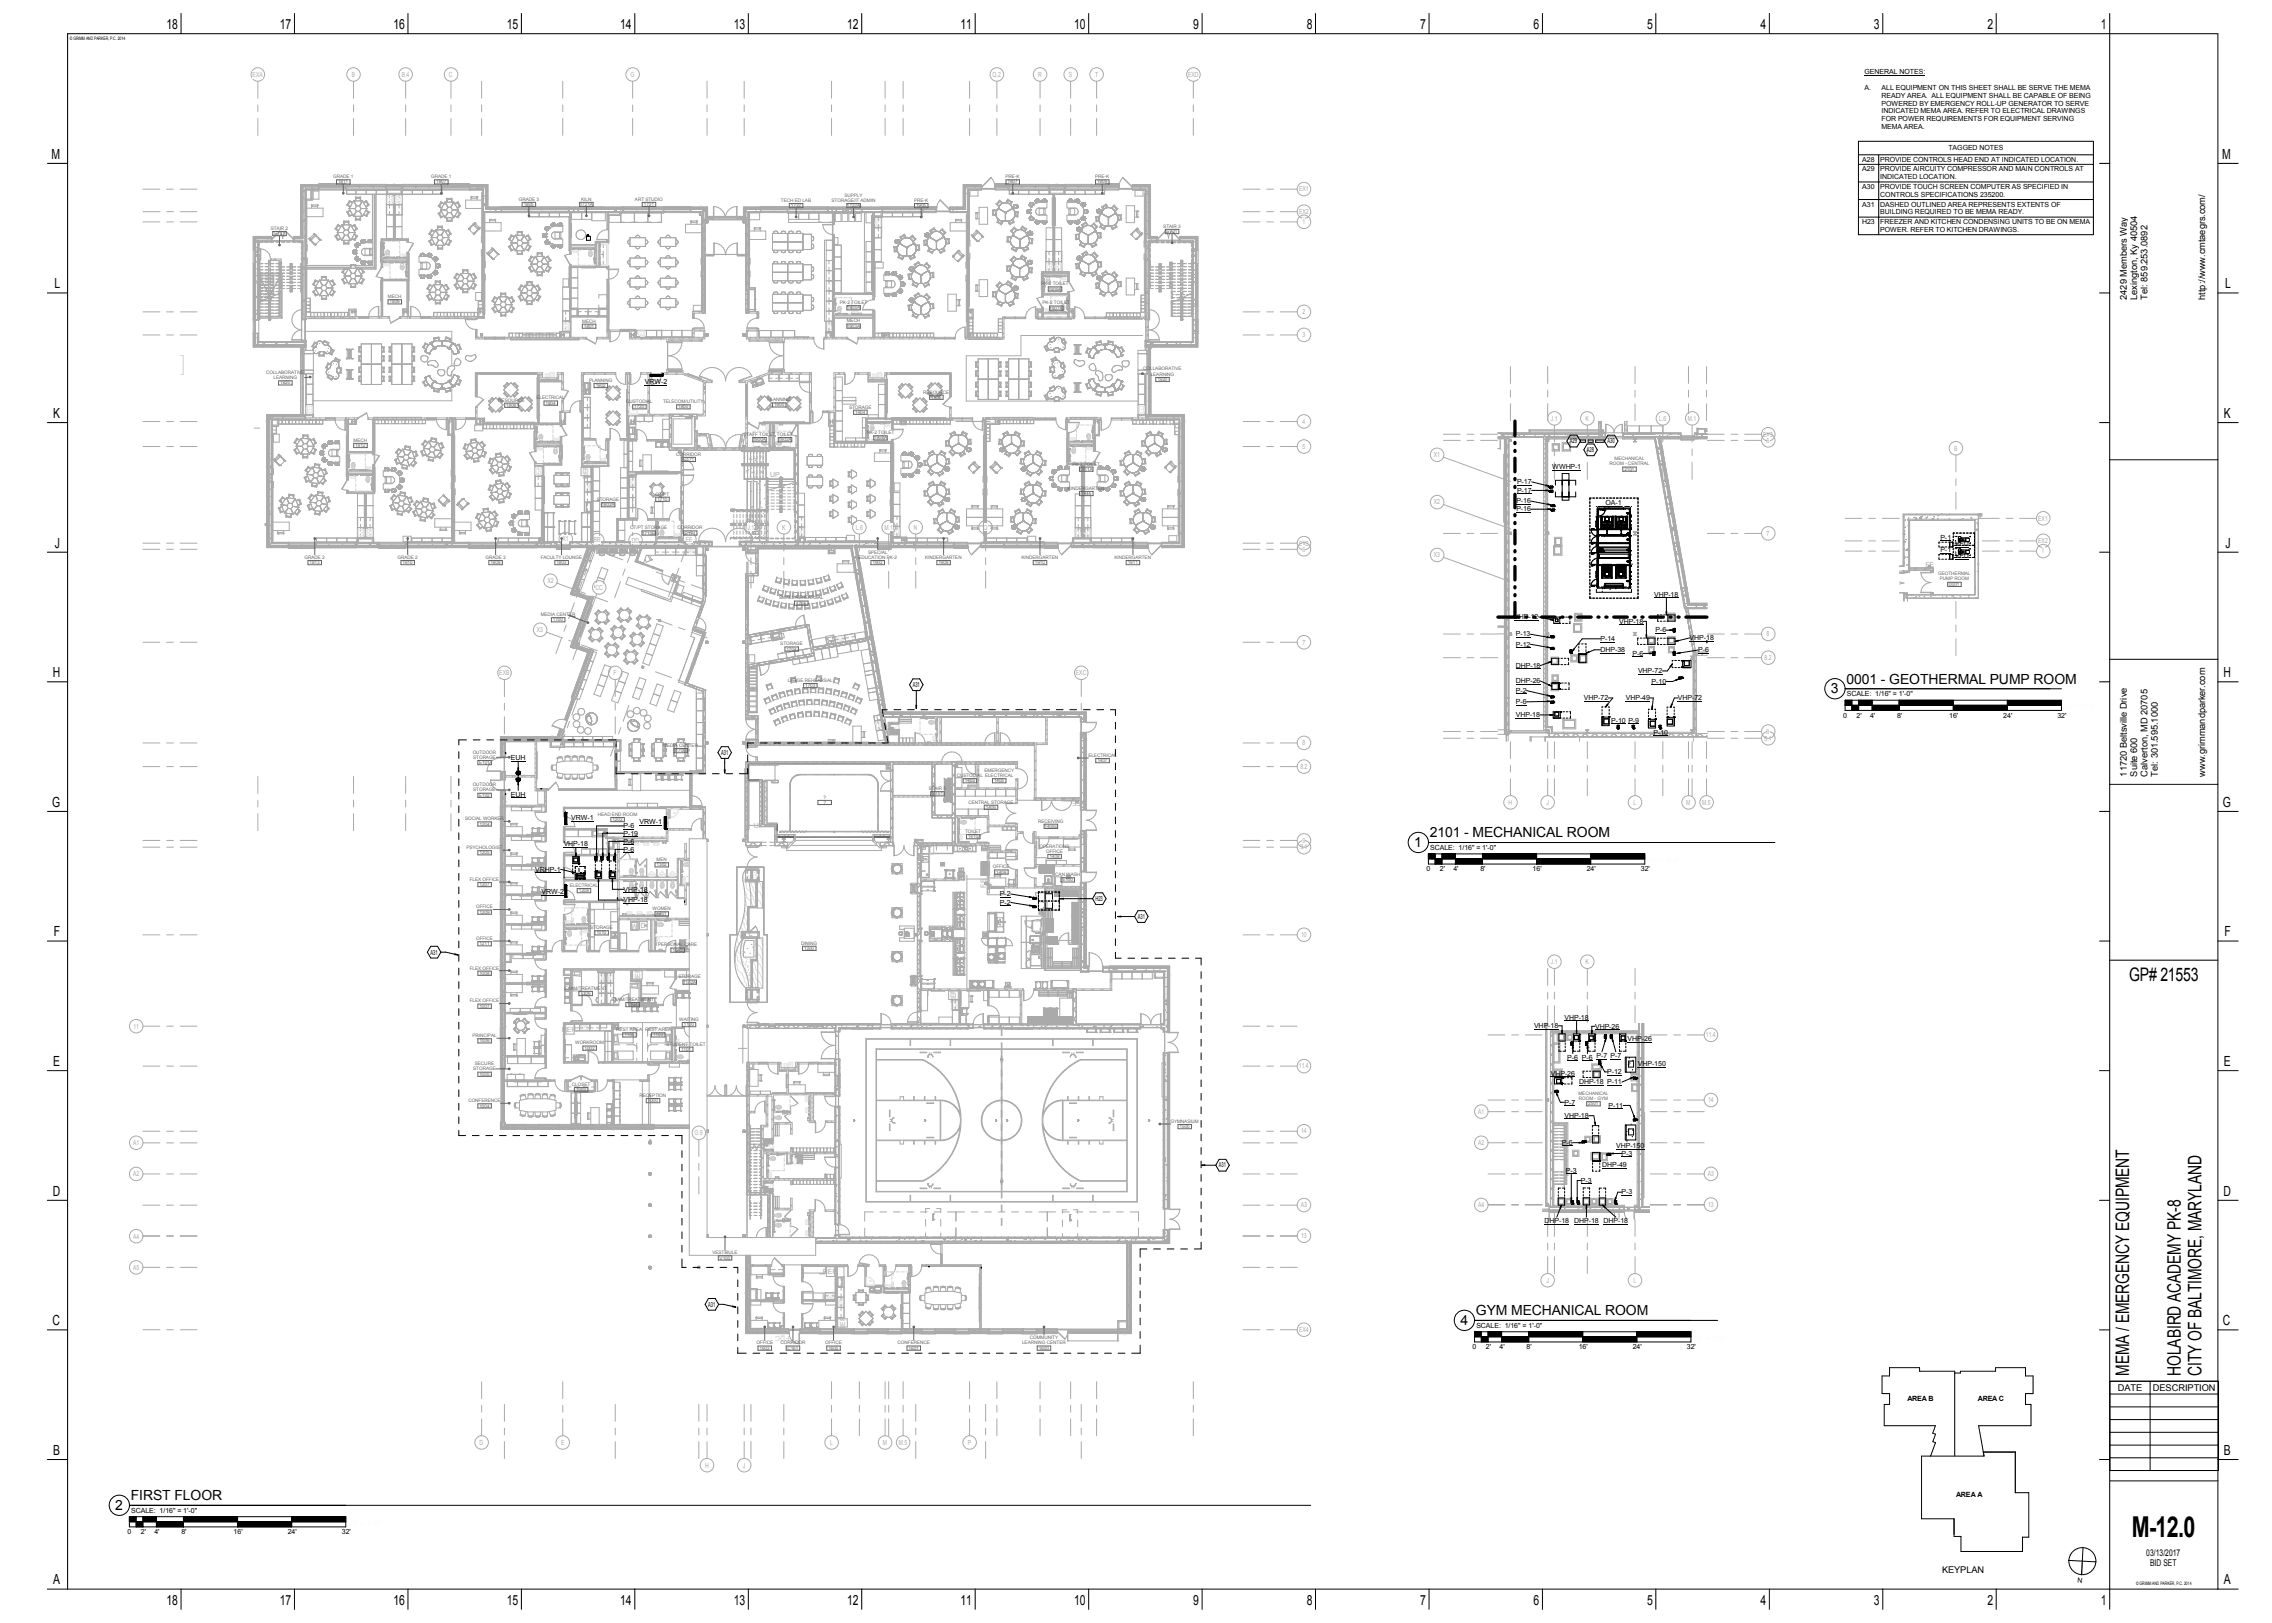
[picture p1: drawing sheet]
<svg xmlns="http://www.w3.org/2000/svg" width="1067mm" height="762mm" viewBox="0 0 1067 762" stroke-linecap="round" stroke-linejoin="round" font-family="sans-serif">
<defs><g id="words">
<text font-size="13.5" x="1001" y="722">M-12.0</text>
<g font-size="8.8">
<text x="1000" y="460">GP# 21553</text>
<text x="1000" y="646" transform="rotate(-90 1000 646)">MEMA / EMERGENCY EQUIPMENT</text>
<text x="1024" y="646" transform="rotate(-90 1024 646)">HOLABIRD ACADEMY PK-8</text>
<text x="1034" y="646" transform="rotate(-90 1034 646)">CITY OF BALTIMORE, MARYLAND</text>
</g>
<g font-size="6.6">
<text x="78" y="14">18</text>
<text x="131" y="14">17</text>
<text x="185" y="14">16</text>
<text x="238" y="14">15</text>
<text x="291" y="14">14</text>
<text x="345" y="14">13</text>
<text x="398" y="14">12</text>
<text x="451" y="14">11</text>
<text x="504" y="14">10</text>
<text x="560" y="14">9</text>
<text x="614" y="14">8</text>
<text x="667" y="14">7</text>
<text x="720" y="14">6</text>
<text x="773" y="14">5</text>
<text x="827" y="14">4</text>
<text x="880" y="14">3</text>
<text x="933" y="14">2</text>
<text x="986" y="14">1</text>
<text x="24" y="75">M</text>
<text x="1043" y="75">M</text>
<text x="26" y="135">L</text>
<text x="1045" y="135">L</text>
<text x="25" y="196">K</text>
<text x="1044" y="196">K</text>
<text x="26" y="257">J</text>
<text x="1045" y="257">J</text>
<text x="25" y="318">H</text>
<text x="1044" y="318">H</text>
<text x="867" y="321">0001 - GEOTHERMAL PUMP ROOM</text>
<text x="860" y="326">3</text>
<text x="25" y="379">G</text>
<text x="1044" y="379">G</text>
<text x="671" y="393">2101 - MECHANICAL ROOM</text>
<text x="664" y="398">1</text>
<text x="25" y="440">F</text>
<text x="1044" y="440">F</text>
<text x="25" y="501">E</text>
<text x="1044" y="501">E</text>
<text x="25" y="561">D</text>
<text x="1044" y="561">D</text>
<text x="693" y="618">GYM MECHANICAL ROOM</text>
<text x="25" y="622">C</text>
<text x="686" y="622">4</text>
<text x="1044" y="622">C</text>
<text x="25" y="683">B</text>
<text x="1044" y="683">B</text>
<text x="61" y="704">FIRST FLOOR</text>
<text x="54" y="709">2</text>
<text x="25" y="744">A</text>
<text x="1044" y="744">A</text>
<text x="78" y="754">18</text>
<text x="131" y="754">17</text>
<text x="185" y="754">16</text>
<text x="238" y="754">15</text>
<text x="291" y="754">14</text>
<text x="345" y="754">13</text>
<text x="398" y="754">12</text>
<text x="451" y="754">11</text>
<text x="504" y="754">10</text>
<text x="560" y="754">9</text>
<text x="614" y="754">8</text>
<text x="667" y="754">7</text>
<text x="720" y="754">6</text>
<text x="773" y="754">5</text>
<text x="827" y="754">4</text>
<text x="880" y="754">3</text>
<text x="933" y="754">2</text>
<text x="986" y="754">1</text>
</g>
<g font-size="4.4">
<text x="999" y="141" transform="rotate(-90 999 141)">2429 Members Way</text>
<text x="1003" y="141" transform="rotate(-90 1003 141)">Lexington, Ky 40504</text>
<text x="1008" y="141" transform="rotate(-90 1008 141)">Tel: 859.253.0892</text>
<text x="1035" y="141" transform="rotate(-90 1035 141)">http://www.cmtaegrs.com/</text>
<text x="999" y="365" transform="rotate(-90 999 365)">11720 Beltsville Drive</text>
<text x="1003" y="365" transform="rotate(-90 1003 365)">Suite 600</text>
<text x="1008" y="365" transform="rotate(-90 1008 365)">Calverton, MD 20705</text>
<text x="1013" y="365" transform="rotate(-90 1013 365)">Tel: 301.595.1000</text>
<text x="1035" y="365" transform="rotate(-90 1035 365)">www.grimmandparker.com</text>
<text x="994" y="653">DATE</text>
<text x="1011" y="653">DESCRIPTION</text>
<text x="1008" y="731">03/13/2017</text>
<text x="1010" y="735">BID SET</text>
<text x="912" y="739">KEYPLAN</text>
</g>
<g font-size="3.4">
<text x="896" y="658">AREA B</text>
<text x="929" y="658">AREA C</text>
<text x="919" y="703">AREA A</text>
</g>
<g font-size="3.3">
<text x="875" y="35">GENERAL NOTES:</text>
<text x="875" y="42">A.</text>
<text x="883" y="42">ALL EQUIPMENT ON THIS SHEET SHALL BE SERVE THE MEMA</text>
<text x="883" y="46">READY AREA. ALL EQUIPMENT SHALL BE CAPABLE OF BEING</text>
<text x="883" y="50">POWERED BY EMERGENCY ROLL-UP GENERATOR TO SERVE</text>
<text x="883" y="53">INDICATED MEMA AREA. REFER TO ELECTRICAL DRAWINGS</text>
<text x="883" y="57">FOR POWER REQUIREMENTS FOR EQUIPMENT SERVING</text>
<text x="883" y="61">MEMA AREA.</text>
<text x="915" y="71">TAGGED NOTES</text>
<text x="874" y="76">A28</text>
<text x="883" y="76">PROVIDE CONTROLS HEAD END AT INDICATED LOCATION.</text>
<text x="874" y="80">A29</text>
<text x="883" y="80">PROVIDE AIRCUITY COMPRESSOR AND MAIN CONTROLS AT</text>
<text x="874" y="89">A30</text>
<text x="883" y="89">PROVIDE TOUCH SCREEN COMPUTER AS SPECIFIED IN</text>
<text x="883" y="84">INDICATED LOCATION.</text>
<text x="883" y="92">CONTROLS SPECIFICATIONS 235200.</text>
<text x="874" y="97">A31</text>
<text x="883" y="97">DASHED OUTLINED AREA REPRESENTS EXTENTS OF</text>
<text x="883" y="101">BUILDING REQUIRED TO BE MEMA READY.</text>
<text x="874" y="105">H23</text>
<text x="883" y="105">FREEZER AND KITCHEN CONDENSING UNITS TO BE ON MEMA</text>
<text x="883" y="109">POWER. REFER TO KITCHEN DRAWINGS.</text>
<text x="303" y="180">VRW-2</text>
<text x="737" y="208">A29</text>
<text x="755" y="208">A30</text>
<text x="745" y="212">A28</text>
<text x="729" y="220">WWHP-1</text>
<text x="712" y="227">P-17</text>
<text x="712" y="231">P-17</text>
<text x="712" y="236">P-16</text>
<text x="754" y="237">OA-1</text>
<text x="712" y="240">P-16</text>
<text x="911" y="254">P-1</text>
<text x="918" y="256">VFD</text>
<text x="911" y="259">P-1</text>
<text x="918" y="262">VFD</text>
<text x="777" y="280">VHP-18</text>
<text x="711" y="291">VHP-12</text>
<text x="760" y="293">VHP-18</text>
<text x="712" y="299">P-13</text>
<text x="777" y="297">P-6</text>
<text x="712" y="304">P-12</text>
<text x="751" y="301">P-14</text>
<text x="793" y="301">VHP-18</text>
<text x="751" y="306">DHP-38</text>
<text x="767" y="308">P-6</text>
<text x="797" y="306">P-6</text>
<text x="712" y="314">DHP-18</text>
<text x="769" y="316">VHP-72</text>
<text x="429" y="323">A31</text>
<text x="712" y="321">DHP-26</text>
<text x="776" y="321">P-10</text>
<text x="712" y="325">P-2</text>
<text x="744" y="329">VHP-72</text>
<text x="763" y="329">VHP-49</text>
<text x="788" y="329">VHP-72</text>
<text x="867" y="327">SCALE: 1/16&quot; = 1'-0&quot;</text>
<text x="712" y="331">P-6</text>
<text x="712" y="337">VHP-18</text>
<text x="757" y="339">P-10 P-9</text>
<text x="865" y="337">0</text>
<text x="872" y="337">2'</text>
<text x="878" y="337">4'</text>
<text x="891" y="337">8'</text>
<text x="915" y="337">16'</text>
<text x="941" y="337">24'</text>
<text x="966" y="337">32'</text>
<text x="776" y="345">P-10</text>
<text x="240" y="357">EUH</text>
<text x="339" y="354">A31</text>
<text x="240" y="374">EUH</text>
<text x="268" y="385">VRW-1</text>
<text x="293" y="389">P-6</text>
<text x="300" y="387">VRW-1</text>
<text x="293" y="392">P-19</text>
<text x="265" y="397">VHP-18</text>
<text x="293" y="400">P-6</text>
<text x="293" y="396">P-6</text>
<text x="672" y="399">SCALE: 1/16&quot; = 1'-0&quot;</text>
<text x="251" y="409">VRHP-1</text>
<text x="670" y="409">0</text>
<text x="676" y="409">2'</text>
<text x="682" y="409">4'</text>
<text x="695" y="409">8'</text>
<text x="720" y="409">16'</text>
<text x="745" y="409">24'</text>
<text x="770" y="409">32'</text>
<text x="254" y="420">VRW-2</text>
<text x="293" y="419">VHP-18</text>
<text x="293" y="424">VHP-18</text>
<text x="469" y="421">P-2</text>
<text x="470" y="425">P-2</text>
<text x="514" y="423">H23</text>
<text x="534" y="431">A31</text>
<text x="202" y="448">A31</text>
<text x="735" y="479">VHP-18</text>
<text x="720" y="483">VHP-18</text>
<text x="749" y="483">VHP-26</text>
<text x="764" y="489">VHP-26</text>
<text x="736" y="498">P-6 P-6 P-7 P-7</text>
<text x="769" y="501">VHP-150</text>
<text x="728" y="505">VHP-26</text>
<text x="741" y="509">DHP-18 P-11</text>
<text x="755" y="504">P-12</text>
<text x="735" y="519">P-7</text>
<text x="755" y="520">P-11</text>
<text x="735" y="525">VHP-18</text>
<text x="733" y="538">P-6</text>
<text x="759" y="539">VHP-150</text>
<text x="761" y="543">P-3</text>
<text x="572" y="548">A31</text>
<text x="735" y="551">P-3</text>
<text x="752" y="548">DHP-49</text>
<text x="742" y="555">P-3</text>
<text x="761" y="561">P-3</text>
<text x="725" y="574">DHP-18</text>
<text x="739" y="574">DHP-18 DHP-18</text>
<text x="333" y="613">A31</text>
<text x="693" y="623">SCALE: 1/16&quot; = 1'-0&quot;</text>
<text x="691" y="634">0</text>
<text x="698" y="634">2'</text>
<text x="704" y="634">4'</text>
<text x="717" y="634">8'</text>
<text x="741" y="634">16'</text>
<text x="767" y="634">24'</text>
<text x="792" y="634">32'</text>
<text x="62" y="710">SCALE: 1/16&quot; = 1'-0&quot;</text>
<text x="60" y="720">0</text>
<text x="66" y="720">2'</text>
<text x="72" y="720">4'</text>
<text x="85" y="720">8'</text>
<text x="110" y="720">16'</text>
<text x="135" y="720">24'</text>
<text x="160" y="720">32'</text>
<text x="978" y="741" transform="rotate(-174 978 741)">N</text>
</g>
<g font-size="3.3" fill="#aaa">
<text x="119" y="36">EXA</text>
<text x="165" y="36">B</text>
<text x="189" y="36">B.4</text>
<text x="211" y="36">C</text>
<text x="296" y="36">G</text>
<text x="466" y="36">Q.2</text>
<text x="487" y="36">R</text>
<text x="502" y="36">S</text>
<text x="514" y="36">T</text>
<text x="558" y="36">EXD</text>
<text x="610" y="90">EX1</text>
<text x="610" y="100">EX2</text>
<text x="612" y="105">1</text>
<text x="612" y="147">2</text>
<text x="612" y="158">3</text>
<text x="728" y="198">J.1</text>
<text x="745" y="198">K</text>
<text x="779" y="198">L.6</text>
<text x="793" y="198">M.1</text>
<text x="612" y="199">4</text>
<text x="828" y="205">EX3</text>
<text x="830" y="208">6</text>
<text x="612" y="211">5</text>
<text x="673" y="215">X1</text>
<text x="918" y="212">B</text>
<text x="276" y="225" transform="rotate(-90 276 225)">REF.</text>
<text x="362" y="224">UP</text>
<text x="673" y="237">X2</text>
<text x="957" y="244">EX1</text>
<text x="351" y="249">J.1</text>
<text x="367" y="249">K</text>
<text x="402" y="249">L.6</text>
<text x="415" y="249">M.1</text>
<text x="429" y="249">N</text>
<text x="462" y="249">Q</text>
<text x="830" y="252">7</text>
<text x="264" y="254">X1</text>
<text x="279" y="255">BB</text>
<text x="297" y="255">DD</text>
<text x="322" y="254">EE</text>
<text x="610" y="256">EX3</text>
<text x="957" y="255">EX2</text>
<text x="612" y="259">6</text>
<text x="673" y="262">X3</text>
<text x="959" y="260">1</text>
<text x="904" y="266">FE</text>
<text x="257" y="274">X2</text>
<text x="280" y="277">CC</text>
<text x="252" y="297">X3</text>
<text x="830" y="299">8</text>
<text x="612" y="303">7</text>
<text x="829" y="310">8.2</text>
<text x="234" y="317">EXB</text>
<text x="288" y="317">F</text>
<text x="505" y="317">EXC</text>
<text x="829" y="348">9.1</text>
<text x="830" y="345">9</text>
<text x="612" y="350">8</text>
<text x="611" y="361">8.2</text>
<text x="508" y="376" transform="rotate(-180 508 376)">FE</text>
<text x="708" y="378">H</text>
<text x="726" y="378">J</text>
<text x="767" y="378">L</text>
<text x="792" y="378">M</text>
<text x="799" y="378">M.5</text>
<text x="354" y="389">UP</text>
<text x="612" y="396">9</text>
<text x="611" y="399">9.1</text>
<text x="463" y="417" transform="rotate(-90 463 417)">FE</text>
<text x="296" y="436">W</text>
<text x="301" y="436">D</text>
<text x="611" y="440">10</text>
<text x="728" y="453">J.1</text>
<text x="745" y="453">K</text>
<text x="301" y="461" transform="rotate(-90 301 461)">REF.</text>
<text x="449" y="471" transform="rotate(-90 449 471)">REF.</text>
<text x="63" y="483">11</text>
<text x="264" y="484">REF.</text>
<text x="801" y="487">11.4</text>
<text x="610" y="502">11.4</text>
<text x="802" y="518">14</text>
<text x="694" y="523">A1</text>
<text x="326" y="533">G.9</text>
<text x="611" y="532">14</text>
<text x="62" y="538">A1</text>
<text x="694" y="538">A2</text>
<text x="62" y="552">A2</text>
<text x="802" y="552">A3</text>
<text x="611" y="567">A3</text>
<text x="694" y="567">A4</text>
<text x="802" y="567">13</text>
<text x="62" y="581">A4</text>
<text x="611" y="581">13</text>
<text x="62" y="596">A5</text>
<text x="386" y="598">REF.</text>
<text x="726" y="602">J</text>
<text x="767" y="602">L</text>
<text x="397" y="625" transform="rotate(-90 397 625)">REF.</text>
<text x="610" y="625">EX4</text>
<text x="225" y="678">D</text>
<text x="263" y="678">E</text>
<text x="390" y="678">L</text>
<text x="415" y="678">M</text>
<text x="422" y="678">M.5</text>
<text x="454" y="678">P</text>
<text x="331" y="689">H</text>
<text x="349" y="689">J</text>
</g>
<g font-size="3.3" fill="#fefefe">
<text x="773" y="405">1/8&quot; = 1'-0&quot;</text>
<text x="794" y="629">1/8&quot; = 1'-0&quot;</text>
<text x="163" y="716">1/8&quot; = 1'-0&quot;</text>
</g>
<text font-size="3.3" fill="#ccc" x="371" y="627" transform="rotate(-180 371 627)">FDC</text>
<g font-size="2.2">
<text x="33" y="19">© GRIMM AND PARKER, P.C. 2014</text>
<text x="1003" y="744">© GRIMM AND PARKER, P.C. 2014</text>
</g>
<g font-size="2.2" fill="#646464">
<text x="156" y="84">GRADE 1</text>
<text x="202" y="84">GRADE 1</text>
<text x="472" y="84">PRE-K</text>
<text x="514" y="84">PRE-K</text>
<text x="159" y="86">1811</text>
<text x="205" y="86">1807</text>
<text x="473" y="86">1907</text>
<text x="515" y="86">1909</text>
<text x="244" y="94">GRADE 3</text>
<text x="273" y="94">KILN</text>
<text x="298" y="94">ART STUDIO</text>
<text x="367" y="95">TECH ED LAB</text>
<text x="390" y="95">STORAGE/IT ADMIN</text>
<text x="396" y="92">SUPPLY</text>
<text x="429" y="95">PRE-K</text>
<text x="246" y="97">1805</text>
<text x="272" y="97">1721A</text>
<text x="302" y="97">1721</text>
<text x="371" y="97">1722</text>
<text x="398" y="97">1722A</text>
<text x="430" y="97">1905</text>
<text x="127" y="108">STAIR 2</text>
<text x="546" y="107">STAIR 3</text>
<text x="129" y="110">ST21</text>
<text x="548" y="109">ST31</text>
<text x="489" y="134">PK-2 TOILET</text>
<text x="492" y="136">1909A</text>
<text x="182" y="140">MECH</text>
<text x="183" y="142">1809</text>
<text x="394" y="143">PK-2 TOILET</text>
<text x="489" y="143">PK-2 TOILET</text>
<text x="398" y="145">1905A</text>
<text x="493" y="145">1907A</text>
<text x="273" y="151">MECH</text>
<text x="274" y="154">1801</text>
<text x="398" y="151">MECH</text>
<text x="398" y="154">1903A</text>
<text x="537" y="174">COLLABORATIVE</text>
<text x="125" y="176">COLLABORATIVE</text>
<text x="128" y="178">LEARNING</text>
<text x="277" y="179">PLANNING</text>
<text x="540" y="176">LEARNING</text>
<text x="543" y="179">1920</text>
<text x="132" y="181">1820</text>
<text x="280" y="182">1802</text>
<text x="433" y="185">RESOURCE</text>
<text x="234" y="189">RESOURCE</text>
<text x="238" y="191">1806</text>
<text x="252" y="187">ELECTRICAL</text>
<text x="256" y="190">1804</text>
<text x="294" y="189">CUSTODIAL</text>
<text x="298" y="192">1720</text>
<text x="311" y="189">TELECOM/UTILITY</text>
<text x="318" y="192">1800</text>
<text x="360" y="188">PLANNING</text>
<text x="363" y="191">1900</text>
<text x="399" y="192">STORAGE</text>
<text x="437" y="187">1906</text>
<text x="402" y="194">1904</text>
<text x="407" y="204">PK-2 TOILET</text>
<text x="166" y="207">MECH</text>
<text x="167" y="210">1812</text>
<text x="349" y="205">STAFF TOILET TOILET</text>
<text x="353" y="207">1900A</text>
<text x="365" y="207">1902A</text>
<text x="410" y="206">1908A</text>
<text x="317" y="214">CORRIDOR</text>
<text x="321" y="216">C171</text>
<text x="504" y="219">PK-2 TOILET</text>
<text x="507" y="221">1911A</text>
<text x="756" y="218">ROOM - CENTRAL</text>
<text x="758" y="216">MECHANICAL</text>
<text x="763" y="221">2101</text>
<text x="308" y="233">OT/PT</text>
<text x="501" y="230">KINDERGARTEN</text>
<text x="508" y="232">1911</text>
<text x="280" y="235">STORAGE</text>
<text x="282" y="238">1802A</text>
<text x="309" y="235">1710</text>
<text x="296" y="249">OT/PT STORAGE</text>
<text x="301" y="251">1710B</text>
<text x="318" y="249">CORRIDOR</text>
<text x="321" y="251">C171</text>
<text x="143" y="262">GRADE 2</text>
<text x="187" y="262">GRADE 2</text>
<text x="228" y="262">GRADE 3</text>
<text x="254" y="262">FACULTY LOUNGE</text>
<text x="403" y="262">EDUCATION PK-2</text>
<text x="408" y="260">SPECIAL</text>
<text x="434" y="262">KINDERGARTEN</text>
<text x="480" y="262">KINDERGARTEN</text>
<text x="523" y="262">KINDERGARTEN</text>
<text x="145" y="265">1813</text>
<text x="189" y="265">1810</text>
<text x="230" y="265">1808</text>
<text x="261" y="265">1803</text>
<text x="410" y="265">1902</text>
<text x="441" y="265">1908</text>
<text x="486" y="265">1910</text>
<text x="530" y="265">1911</text>
<text x="910" y="270">GEOTHERMAL</text>
<text x="911" y="273">PUMP ROOM</text>
<text x="915" y="275">0001</text>
<text x="366" y="281">SMALL REHEARSAL</text>
<text x="374" y="284">1705</text>
<text x="254" y="289">MEDIA CENTER</text>
<text x="260" y="292">1700</text>
<text x="366" y="303">STORAGE</text>
<text x="369" y="305">1704</text>
<text x="370" y="320">LARGE REHEARSAL</text>
<text x="378" y="323">1703</text>
<text x="222" y="354">OUTDOOR</text>
<text x="311" y="351">MEDIA CENTER</text>
<text x="317" y="353">1700</text>
<text x="222" y="356">STORAGE</text>
<text x="225" y="359">E101</text>
<text x="511" y="355">ELECTRICAL</text>
<text x="515" y="358">1407</text>
<text x="449" y="365">CUSTODIAL ELECTRICAL</text>
<text x="462" y="362">EMERGENCY</text>
<text x="222" y="369">OUTDOOR</text>
<text x="222" y="372">STORAGE</text>
<text x="436" y="371">STAIR 5</text>
<text x="453" y="367">1403</text>
<text x="467" y="367">1405</text>
<text x="225" y="374">E102</text>
<text x="387" y="375">?</text>
<text x="387" y="377">?</text>
<text x="438" y="373">ST51</text>
<text x="455" y="377">CENTRAL STORAGE</text>
<text x="281" y="383">HEAD END ROOM</text>
<text x="463" y="380">1406</text>
<text x="218" y="385">SOCIAL WORKER</text>
<text x="225" y="388">1204</text>
<text x="288" y="386">1202</text>
<text x="487" y="386">RECEIVING</text>
<text x="490" y="389">1408x</text>
<text x="453" y="391">TOILET</text>
<text x="455" y="394">1410</text>
<text x="219" y="399">PSYCHOLOGIST</text>
<text x="225" y="401">1205</text>
<text x="488" y="398">OPERATIONS</text>
<text x="491" y="400">OFFICE</text>
<text x="308" y="404">MEN</text>
<text x="308" y="407">1302</text>
<text x="466" y="408">OFFICE</text>
<text x="493" y="403">1408</text>
<text x="221" y="414">FLEX OFFICE</text>
<text x="468" y="410">1409</text>
<text x="496" y="411">CAN WASH</text>
<text x="499" y="414">E100</text>
<text x="225" y="416">1207</text>
<text x="268" y="416">ELECTRICAL</text>
<text x="272" y="419">1208</text>
<text x="224" y="427">OFFICE</text>
<text x="225" y="429">1209</text>
<text x="306" y="427">WOMEN</text>
<text x="308" y="430">1301</text>
<text x="277" y="436">STORAGE</text>
<text x="224" y="441">OFFICE</text>
<text x="225" y="444">1211</text>
<text x="280" y="439">1010</text>
<text x="376" y="444">DINING</text>
<text x="309" y="444">PERSONAL CARE</text>
<text x="316" y="447">1012</text>
<text x="378" y="446">1300</text>
<text x="221" y="455">FLEX OFFICE</text>
<text x="225" y="458">1008</text>
<text x="319" y="459">STORAGE</text>
<text x="321" y="462">1102A</text>
<text x="265" y="465">EXAM/TREATMENT</text>
<text x="273" y="467">1106</text>
<text x="221" y="471">FLEX OFFICE</text>
<text x="225" y="473">1007</text>
<text x="287" y="470">EXAM/TREATMENT</text>
<text x="295" y="472">1104</text>
<text x="319" y="479">WAITING</text>
<text x="289" y="484">REST AREA</text>
<text x="303" y="484">REST AREA</text>
<text x="321" y="482">1100</text>
<text x="222" y="487">PRINCIPAL</text>
<text x="225" y="489">1006</text>
<text x="270" y="490">WORKROOM</text>
<text x="293" y="487">1105</text>
<text x="307" y="487">1103</text>
<text x="313" y="491">STUDENT TOILET</text>
<text x="274" y="493">1002</text>
<text x="320" y="493">1101</text>
<text x="222" y="503">STORAGE</text>
<text x="223" y="500">SECURE</text>
<text x="225" y="505">1005</text>
<text x="269" y="510">CLOSET</text>
<text x="270" y="512">1003</text>
<text x="300" y="515">RECEPTION</text>
<text x="741" y="514">MECHANICAL</text>
<text x="220" y="518">CONFERENCE</text>
<text x="225" y="520">1004</text>
<text x="304" y="517">1000</text>
<text x="741" y="516">ROOM - GYM</text>
<text x="746" y="519">2501</text>
<text x="550" y="527">GYMNASIUM</text>
<text x="554" y="530">1500</text>
<text x="334" y="589">VESTIBULE</text>
<text x="338" y="591">V100</text>
<text x="484" y="629">COMMUNITY</text>
<text x="355" y="631">OFFICE</text>
<text x="357" y="634">1602</text>
<text x="366" y="631">CORRIDOR</text>
<text x="370" y="634">C161</text>
<text x="387" y="631">OFFICE</text>
<text x="389" y="634">1605</text>
<text x="421" y="631">CONFERENCE</text>
<text x="427" y="634">1601</text>
<text x="480" y="631">LEARNING CENTER</text>
<text x="488" y="634">1600</text>
</g>
<text font-size=".6" x="750" y="255" transform="rotate(90 750 255)">MG</text>
<text font-size=".5" x="750" y="242" transform="rotate(90 750 242)">O</text>
</g></defs>
<path d="M752 243v5M757 243v5M758 243v5M764 243v5M752 266v5M757 266v5M759 266v5M763 266v5" fill="none" stroke="#ddd" stroke-width=".47"/>
<g fill="#fff">
<path d="M728 344h67h-67z"/>
<path d="M728 341h1v3h-1z"/>
<path d="M726 341h3v1h-3z"/>
<path d="M795 306v38z"/>
<path d="M795 306h6v1h-6z"/>
<path d="M791 286h10z"/>
<path d="M777 206h14v80h-14z"/>
<path d="M762 206h15h-15z"/>
<path d="M726 206h27h-27z"/>
<path d="M729 208v4z"/>
<path d="M729 208h3v1h-3z"/>
<path d="M732 208v4z"/>
<path d="M729 211h3v1h-3z"/>
<path d="M734 211h3v1h-3z"/>
<path d="M734 208v4z"/>
<path d="M734 208h3h-3z"/>
<path d="M737 208v4z"/>
<path d="M739 288h1v4h-1z"/>
<path d="M739 288h4v1h-4z"/>
<path d="M739 291h4v1h-4z"/>
<path d="M742 288h1v4h-1z"/>
<path d="M739 293h4h-4z"/>
<path d="M739 293v4z"/>
<path d="M742 293h1v4h-1z"/>
<path d="M739 296h4v1h-4z"/>
<path d="M742 307h3v1h-3z"/>
<path d="M742 307v4z"/>
<path d="M742 311h3h-3z"/>
<path d="M745 307v4z"/>
<path d="M738 307h3v1h-3z"/>
<path d="M738 307v4z"/>
<path d="M738 310h3v1h-3z"/>
<path d="M740 307h1v4h-1z"/>
<path d="M734 342h6h-6z"/>
<path d="M734 338v4z"/>
<path d="M734 338h6h-6z"/>
<path d="M739 338h1v4h-1z"/>
<path d="M774 299h3h-3z"/>
<path d="M774 299v3z"/>
<path d="M774 302h3h-3z"/>
<path d="M777 299v3z"/>
<path d="M774 304h3h-3z"/>
<path d="M774 304v2z"/>
<path d="M774 306h3h-3z"/>
<path d="M776 304h1v2h-1z"/>
<path d="M783 304h1v2h-1z"/>
<path d="M783 304h3h-3z"/>
<path d="M786 304v2z"/>
<path d="M783 306h3h-3z"/>
<path d="M783 302h4h-4z"/>
<path d="M783 299h1v3h-1z"/>
<path d="M783 299h3h-3z"/>
<path d="M786 299h1v3h-1z"/>
<path d="M729 319h3v1h-3z"/>
<path d="M729 317v3z"/>
<path d="M729 317h3h-3z"/>
<path d="M731 317h1v3h-1z"/>
<path d="M731 321h1v3h-1z"/>
<path d="M728 321h4h-4z"/>
<path d="M728 321h1v3h-1z"/>
<path d="M728 324h4h-4z"/>
<path d="M783 288h3h-3z"/>
<path d="M783 288h1v3h-1z"/>
<path d="M783 291h4h-4z"/>
<path d="M786 288h1v3h-1z"/>
<path d="M728 311h4v1h-4z"/>
<path d="M731 309h1v3h-1z"/>
<path d="M728 309h4h-4z"/>
<path d="M728 309h1v3h-1z"/>
<path d="M729 256h1v5h-1z"/>
<path d="M729 256h4v1h-4z"/>
<path d="M730 256h3h-3z"/>
<path d="M730 252v4z"/>
<path d="M730 252h3v1h-3z"/>
<path d="M733 252v4z"/>
<path d="M733 256v5z"/>
<path d="M729 260h4v1h-4z"/>
<path d="M718 202h33z"/>
<path d="M718 202v1z"/>
<path d="M750 238h16v40h-16z"/>
<path d="M726 206v136z"/>
</g>
<g fill="none" stroke="#aaa" stroke-width=".47">
<path d="M751 198v6M752 198v6M754 199v6h-28M754 199l3 1 1 3 1-3 3-1M754 199v4M762 199v6h15l10 59M762 199v4M763 198v6M764 198v6M764 198h.1M770 200v3M775 200v3"/>
<path d="M703 211h.1M703 206l4-1v110M703 205h51M703 203h15M703 206h3v139M703 204h51M703 211h2M704 206l1 5M705 204h.1M705 206v5M705 205h3v140h-5M706 204h-1"/>
<path d="M706 204h-1zM706 213v32M707 211l-1 1M707 205v140M707 207h-1h1M707 211h-1M707 215l-1 1M707 220h-1M707 205v110M708 204h.1M708 204h44v1M708 205h17"/>
<path d="M709 206h1M709 206v1M709 207h1M709 207h.1M709 206h.1M710 207h-1M710 206h.1M710 206v1M710 207h.1M710 204h.1M710 204v1M711 205h.1"/>
<path d="M713 204v1zM715 204l1 1M716 204h-1M718 202h33M719 203h32M721 205h.1M724 204h.1M725 205v138h2v3M725 204h.1M726 206h51M726 205v138M726 219h.1"/>
<path d="M726 209h.1M726 206v1M726 207h1M726 207h.1M726 206h.1M726 205h.1M726 208h.1M726 206v136M727 205v1M727 206v135M727 206h.1M727 206v1"/>
<path d="M727 207h.1M728 204l-1 1M728 204v1M728 204h.1M729 208h3v4h-3zM729 209h.1M729 209h3v2h-3zM729 204h1M730 203h.1M731 205h.1M731 206h.1M732 205h.1"/>
<path d="M732 210h.1M732 211h.1M734 208h3v4h-3zM734 210h.1M734 205h.1M734 208h3v3h-3zM734 206h.1M735 204h.1M736 202h.1M736 204h.1M737 211h.1M737 204h.1"/>
<path d="M737 205h1M739 206h.1M740 204h1M741 202h.1M741 204h.1M743 204h1M746 204v1M747 203h.1M748 206h-1M751 206h.1M751 202h-32v2M751 202h-33v2"/>
<path d="M751 205h.1M751 205h1M752 204h.1M752 203h11M752 202v1M752 203h1M752 203h.1M752 204h-47v2M752 202h1M752 204v1M752 202h.1M753 202v1"/>
<path d="M753 203h.1M753 202h.1M753 206h-27M754 203v2M754 205h8M762 206h15M762 205h15M762 204h27M762 203v2M762 204h.1M762 204v1M763 206h.1"/>
<path d="M764 203h25v4v-3h-1M764 203v-3h17v3M766 205h.1M766 205h1M767 207h.1M767 207h1M768 206h.1M768 207h.1M768 206v1M768 206h-1M777 205l14 81M777 204h-15v1"/>
<path d="M777 204h-15M777 205l14 80M778 205h-1M778 205h.1M778 206h1M779 205h10M779 213h.1M779 212h-1M779 211h.1M779 210v1h-1zM779 205l10 59M779 205h.1"/>
<path d="M779 206l1-1-1 1M779 217v1M779 218h.1M780 219h.1M780 216v1M780 218h.1M780 210h.1M780 209v1M781 213v1M782 217l-1 1M782 217h-1M783 204v1"/>
<path d="M784 204h.1M784 204h1M784 205v1v-1M785 204h.1M787 204h-1M788 204h.1M788 206l1-1-1 1M789 206h.1M789 205h7M789 205h-11l11 59M789 206h6M790 205h5"/>
<path d="M790 205h.1M795 205h.1M795 206h.1M795 206v1M795 207h.1M796 205h6M796 204h6M796 204v1M797 203h-1v2M797 202h.1M797 204h-1M797 201h5"/>
<path d="M797 203h5M797 204h5M798 205l-1 1M799 205h.1M799 204v1M801 202v1zM801 203h.1M801 202h.1M801 202h1M802 205h-23l10 59M802 206h-22l12 70M802 201h-5v5"/>
<path d="M802 202h-5v2M706 235h2M707 220l-1 1M707 229l-1 1M707 238l-1 1M707 224l-1 1h1M707 229h-1M707 233l-1 1h1M707 238h-1M726 222h.1M726 226h.1M726 232h.1"/>
<path d="M780 224h.1M781 228h.1M781 227h.1M781 226h.1M782 225v1h-1zM782 225h.1M782 232h.1M782 228h.1M782 221h.1M783 240h.1M783 225h.1M783 233v1z"/>
<path d="M784 237h.1M784 229h-1M784 233v-1v1M784 236v1M785 236v1M785 238l-2 1M786 240h-1M707 242l-1 1M707 247h-1M707 251l-1 1M707 256h-1M709 251h1"/>
<path d="M709 250v1M709 251h.1M709 250h1M709 250h.1M710 250h-1v1h1M710 250h.1M710 250v1M710 251h.1M726 254h.1M726 244h.1M726 248h.1M726 250v1"/>
<path d="M726 251h1M726 251h.1M726 250h1M726 250h.1M726 253h.1M727 250h.1M727 250v1M727 251h.1M730 257h3v3h-3zM730 254h.1M730 253h3v3h-3zM733 256h-4v5h4v-9h-3v4"/>
<path d="M767 251h1zM767 250h1M768 251h.1M768 250h.1M768 251h-1M768 250v1M768 250h-1h1M785 241h-1zM785 248h.1M785 242h.1M786 247v1h-1zM786 248v1h-1z"/>
<path d="M786 250h.1M786 255h.1M786 244h.1M786 251h.1M787 255h.1M787 248h.1M787 259h.1M787 259v1M787 256v1zM788 252h-1M788 251l-1 1M788 255v1"/>
<path d="M789 259v1M789 259h.1M706 275h2M707 260l-1 1M707 269l-1 1M707 278l-1 1M707 265h-1h1M707 274h-1h1M726 266h.1M726 270h.1M726 276h.1M726 264h.1"/>
<path d="M726 271h.1M787 262h.1M787 264l3-1-2 1M788 260h.1M789 264h.1M789 264l2 12M789 264h-2M789 264l4 20h9M789 276l2 9M790 263l-3 1M790 263v1M790 263l-1 1"/>
<path d="M790 264l3 20M790 264h-1l4 20-2-8M790 276h-1M790 263h-1h1M791 277l-1 1M791 280h.1M791 276l1 8h10M791 276h.1M791 279h1M791 279l1 1M791 279h.1M792 276h-1"/>
<path d="M792 276h.1M792 280h.1M792 276l1 7h9M792 276h-2h1M792 276l1 7-1-7M792 276h-3M792 276h-2M792 278v1M703 294h3M703 295h3M703 298h3M707 287l-1 1"/>
<path d="M707 296l-1 1 1-1M707 283h-1M707 292h-1h1M709 297v1M709 298h1M709 297h1M709 298h.1M709 297h.1M710 297v1M710 298h-1M710 297h.1M710 298h.1"/>
<path d="M726 293h.1M726 289h.1M726 299h.1M726 292h.1M726 297h1M726 298h.1M726 298h1M726 297v1M726 297h.1M727 298h-1M727 298h.1M727 297v1"/>
<path d="M727 297h.1M739 295h.1M739 293h4v4h-4zM739 288h4v4h-4zM739 293h3v3h-3zM740 289v2h2v-2M740 289h3M740 288v1M741 291h-1M741 291h.1M742 295h1M767 297h.1"/>
<path d="M767 298h1zM768 297v1M768 298h.1M768 297h.1M768 297h-1M774 299h3v3h-3zM783 299h4v3h-4zM783 288h4v3h-4zM784 288h2v3h-2zM784 299h2v3h-2zM786 289v1M791 281h.1"/>
<path d="M791 281h-1M791 286h.1M791 285h.1M791 285v1M791 283v2M791 286h1M791 285h11M791 285h1M791 285l4 23h1M791 285l1 1M792 286h-1M792 283h.1"/>
<path d="M792 285h-1M792 285h.1M792 285l4 23M793 286l2 13h-1M793 286h9M793 283v1h9M793 283v1M793 284h9M793 282h.1M794 299h1M795 298h-1M795 300h-1"/>
<path d="M796 284v-1v1M796 285h1M800 284v1M801 284v1h-1M801 283l-1 1M706 315h2M707 301h-1M707 315h1M707 305l-1 1 1-1M707 310h-1M707 314l-1 1M707 315v12"/>
<path d="M708 315v13M726 315h.1M726 311h.1M728 309h4v3h-4zM729 317h3v3h-3zM729 309h2v2h-2zM729 317h2v2h-2zM731 311h1M738 307h3v4h-3zM738 309v1M738 308h2v2h-2zM742 307h3v4h-3z"/>
<path d="M742 308h3v3h-3zM742 311h1M743 311h.1M743 311h1M774 304h3v2h-3zM774 304h2v2h-2zM776 302h.1M776 306h.1M777 301h.1M783 301h.1M783 304h3v2h-3zM784 304h.1"/>
<path d="M784 304h2v2h-2zM787 301h-1M794 309h.1M794 309h1M794 308h.1M794 308v1M794 308h1M795 309h-1M795 306v38M795 306h.1M795 309h.1M795 315h.1"/>
<path d="M795 311h.1M795 308h-1h1M795 308h.1M796 306h6M796 308h.1M796 308h-1M796 308v38M796 308h6M800 307h.1M802 307h-7v37M706 328h2M706 328h1v17"/>
<path d="M707 328h-1M707 332l-1 1M707 337h-1M707 327h1M707 328v20M707 328v17M726 337v1M726 337h.1M726 321h.1M726 333h.1M726 320v1M728 321h4v3h-4z"/>
<path d="M729 321h2v3h-2zM731 321h.1M731 322v1M731 323v1M734 338h6v4h-6zM734 338h5v4h-5zM737 338h.1M795 327h.1M795 331h.1M795 337h.1M795 340h.1M703 343h5"/>
<path d="M707 341l-1 1M707 345h1M707 345v3M708 345v3M708 343h19M708 344h19M709 343h.1M709 344h1M709 343v1M709 343h1M709 344h.1M710 343v1"/>
<path d="M710 343h.1M710 344h-1M710 344h.1M711 344h.1M713 343h.1M718 348v-2h7v2M719 346v2M726 342h2v2M726 343h1M726 344h.1M726 344h1M726 343h.1"/>
<path d="M726 341h3v3h66M727 344h75M727 343h.1M727 344h.1M727 343h-1v1v-1M727 343v1M727 346h75M728 341h.1M729 343h.1M734 344h.1M734 341h.1M739 344h.1"/>
<path d="M742 346v2M745 344h1zM745 343h1M745 343h.1M745 343v1M745 344h.1M746 343h.1M746 344h.1M759 344h.1M760 344h.1M763 344h.1M767 344h.1"/>
<path d="M776 344h.1M779 344h.1M794 344h1zM794 343h.1M794 343h1M794 344h.1M795 343l-1 1M795 344h-1M795 343v1M795 344h.1M795 343h.1M795 346v2"/>
<path d="M802 346h-76v2"/>
</g>
<g fill="none" stroke="#b2b2b2" stroke-width=".47">
<path d="M751 198l1 1M752 198l-1 1M764 198h.1M764 199l-1 1M705 203v1M705 205h.1M707 207h.1M707 214h.1M707 217h.1M707 213l1 1-1 1M707 209l1 1-1 1M707 218l1 1-1 1"/>
<path d="M707 213l1 1M708 203v1M708 205h.1M708 205l-1 1M708 209l-1 1M708 218l-1 1M711 203v1M711 205h.1M715 203v1M715 205h.1M718 203v1M718 205h.1"/>
<path d="M721 203v1M721 205h.1M724 203v1M724 205h.1M725 217l1 1M725 213l1 1M725 208l1 1M726 206l-1 1M726 210l-1 1M726 215l-1 1M726 219l-1 1M726 207h.1"/>
<path d="M727 206h.1M727 203v1M727 205h.1M730 203v1M730 205h.1M734 203v1M734 205h.1M737 203v1M737 205h.1M740 203v1M740 205h.1M743 203v1"/>
<path d="M743 205h.1M746 203v1M746 205h.1M749 203v1M749 205h.1M751 202l1 1M751 203l1 1M752 202l-1 1M753 203v1M753 205h.1M762 203v1M762 205h.1"/>
<path d="M763 201l1 1M764 203v1M765 203v1M765 205h.1M768 206h.1M768 203v1M768 205h.1M772 203v1M772 205h.1M775 203v1M775 205h.1M777 207h1"/>
<path d="M778 211h.1M778 203v1M778 210v2M778 214h1M779 217h.1M779 207h.1M780 211h.1M780 214h.1M781 217h.1M781 203v1M781 205h.1M781 218v2"/>
<path d="M784 203v1M784 205h.1M788 203v1M788 205h.1M797 205h.1M800 204h.1M800 205h.1M801 202h.1M802 202h-1M707 220h.1M707 223h.1M707 227l1 1"/>
<path d="M707 230h.1M707 233h.1M707 236h.1M707 239h.1M707 222l1 1-1 1M707 240l1 1M707 236l1 1M707 226l1 1M707 222l1 1M708 227l-1 2M708 227l-1 1M708 232l-1-1 1 1-1 1"/>
<path d="M708 236l-1 1M725 239l1 1M725 235l1 1M725 231l1 1M725 226l1 1M725 222l1 1M726 224l-1 1M726 228l-1 1M726 232l-1 2M726 237l-1 1M780 220h.1M780 223h.1"/>
<path d="M781 227h.1M781 230h1M781 228v2M781 220h1M782 223h.1M782 233h.1M782 227h1M782 236h1M783 230h.1M783 239h.1M783 233h1M784 236v2"/>
<path d="M785 239h.1M707 242h.1M707 246h.1M707 249h.1M707 252h.1M707 255h.1M707 258h.1M707 253l1 1-1 1M707 244l1 2M707 258l1 1-1 1M707 254l1 1M707 249l1 1-1 1"/>
<path d="M708 241l-1 1M708 245l-1 1M708 250l-1 1M708 259l-1 1M709 250h.1M725 257l1 1M725 253l1 1M725 244l1 1M725 248l1 1M726 241l-1 1M726 246l-1 1M726 250l-1 1"/>
<path d="M726 255l-1 1M726 259l-1 1M727 251h.1M727 250v1M727 250h.1M768 250h.1M768 251h.1M783 242h1M784 246v2M785 249h.1M785 242h.1M785 252h.1"/>
<path d="M786 246h.1M786 255h.1M786 258h1M786 249h1M787 252h.1M787 255h1M788 254v2M788 258h.1M707 261h.1M707 277h.1M707 265h.1M707 268h.1"/>
<path d="M707 271h.1M707 274h.1M707 262l1 1-1 1M707 276l1 1M707 271l1 1-1 1M707 267l1 1-1 1M707 263l1 1M708 277l-1 1M708 268l-1 1M725 280l1 1M725 275l1 1M725 271l1 1"/>
<path d="M725 266l1 1M725 262l1 1M726 268l-1 1M726 273l-1 1M726 277l-1 1M726 264l-1 1M787 261h.1M788 264h.1M789 261h.1M790 277h.1M791 277h1M707 281h1"/>
<path d="M707 284h.1M707 290h.1M707 293h.1M707 296h.1M707 300h.1M707 285l1 1-1 1M707 294l1 1-1 1M707 280l1 1M707 298l1 1-1 1M707 294l1 1M707 289l1 1-1 1M707 285l1 1"/>
<path d="M708 281l-1 1M708 290l-1 1M708 299l-1 1M710 298h.1M725 298l1 1M725 293l1 1M725 289l1 1M725 284l1 1M726 282l-1 1M726 286l-1 1M726 291l-1 1M726 295l-1 1"/>
<path d="M726 300l-1 1M726 298h.1M727 297h.1M767 297h.1M790 281h.1M791 282v2M792 281h.1M792 289l1 1M792 284h1M793 287l-1 1M793 294l1 1-1-1M793 291l-1 1"/>
<path d="M794 284h.1M794 285v1M794 300l1 1M794 300h.1M794 294l-1 1h1M794 299l1-1-1 1M795 298l-1 1M797 284h.1M797 285v1M800 284h.1M800 285v1M707 303l1 1"/>
<path d="M707 306h.1M707 309h.1M707 312h.1M707 307l1 1M707 312l1 1M708 304l-1 1M708 308l-1 1M708 313l-1 1M725 316l1 1M725 311l1 1M725 307l1 1M725 302l1 1"/>
<path d="M726 304l-1 1M726 309l-1 1M726 313l-1 1M726 318l-1 1M794 309h.1M795 309h.1M795 305l1 1M795 308h.1M795 314l1 2-1-1M795 319l1 1M795 302v1v-1M796 306l-1 1 1-1"/>
<path d="M796 311l-1-1 1 1M796 310l-1 1M796 319l-1 1M796 315l-1 1M797 307l1 1M800 307l-1 1M801 307h1M707 334l1 1M707 328h.1M707 331h.1M707 338h.1M707 334l1 1-1 1"/>
<path d="M707 339l1 1-1 1M707 330l1 1M708 331l-1 1M708 340l-1 1M725 325l1 1M725 320l1 1M725 329l1 1M725 338l1 1M725 334l1 1M726 322l-1 1M726 327l-1 1M726 331l-1 1"/>
<path d="M726 336l-1 1M795 332l1 1M795 323l1 1M795 337l1 1M795 333l1 1M795 328l1 1M795 324l1 1M796 337l-1 1M796 324l-1 1M796 328l-1 1 1-1M796 332l-1 2 1-1M707 344h.1"/>
<path d="M707 343l1 1M708 344v1M709 344h.1M710 343h.1M726 340l-1 1M726 343h.1M727 345l1 1M731 344l2 2M732 346l-1-2-2 2M735 344l-1 2M737 346l-2-2 2 2M740 344l-2 2"/>
<path d="M740 344l2 2M743 346l1-2-1 2M745 343h.1M745 344h.1M746 346l-2-2 2 2M747 346l2-2 1 2M749 344l-2 2M749 344l2 2M753 344l-1 2M753 344l2 2M756 346l2-2-2 2M756 346l2-2 1 2"/>
<path d="M758 344l2 2M762 344l-1 2M762 344l2 2M765 346l2-2-2 2M767 344l1 2-1-2M771 344l-1 2M773 346l-2-2 2 2M774 346l2-2-2 2M776 344l1 2M780 344l-1 2 1-2 2 2M782 346l-2-2 2 2M785 344l-2 2"/>
<path d="M785 344l1 2M788 346l1-2 2 2M789 344l-2 2M789 344l2 2M794 344l-2 2M794 344l1 2M794 344h.1M795 341l1 1M795 342l1 1M796 342l-1 1M796 346h.1M796 341l-1 1"/>
<path d="M798 344l2 2-2-2-2 2M802 345l-1 1"/>
</g>
<path d="M790 205v1M791 205v1M792 205v1M793 205v1M794 205v1M795 205v1M796 205v1M797 205v1" fill="none" stroke="#d8d8d8" stroke-width=".47"/>
<g fill="none" stroke="#000" stroke-width=".47">
<path d="M742 207h3v1h-3zM746 207h2v1h-2zM749 207h4v1h-4zM727 229h.1M727 231h.1M727 229h1M727 231h1M727 229h2M727 231h2M728 229h-1M728 229h.1M728 231h.1"/>
<path d="M728 231h-1M728 228h1M728 228l-1 1M728 230h1M728 230l-1 1M728 228v1M728 230v1M728 228h.1M728 230h.1M728 228h1v1h-1zM728 230h1v1h-1zM728 240h.1"/>
<path d="M728 238h.1M728 238h1M728 240h1M728 237v1h2M728 239v1h2M728 239h.1M729 239h.1M729 237h1M729 237h-1M729 239h-1M729 240h.1M729 237h.1"/>
<path d="M729 238h.1M729 239v1M729 237h1v1h-1zM729 239h1v1h-1zM729 237v1M729 239h1M730 228v-2h10v2M730 231v2h10v-2M734 222h3v13h-3zM747 236h.1M747 237v1M747 239h.1"/>
<path d="M747 234v1M748 234h1M749 234h1M750 238h.1M750 238v38M750 239h16M751 239v12M751 239h3M751 238v1M751 234h1M752 239h.1M753 239v1"/>
<path d="M753 240h.1M753 239h.1M753 234h.1M753 238v2M754 239h.1M754 239l-1 2-1 1M754 234h1M755 238h1M756 234h1M757 234h1M759 234h1M759 239h.1"/>
<path d="M761 234h.1M762 238h-12M762 234h1M762 238v1M763 238h2M764 239h-14v1M764 234h1M764 239h1v1M765 239v12M765 234h1M766 238v38M766 238h.1"/>
<path d="M767 234h1M769 234v1M769 236h.1M769 237v1M769 239h.1M747 240v1M747 242v1M747 243v1M747 245v1M747 247h.1M747 248v1M747 250v1"/>
<path d="M747 251v1M747 253v1M747 255h.1M747 256v1M747 258v1M747 259v1M747 259h3M747 255h3M747 249h3M747 249l1 2 2 1M747 248h.1M747 260h.1"/>
<path d="M747 248h1M748 255h.1M748 260h.1M748 248h.1M748 248v1M748 249h.1M748 255h-1M749 243h1M750 252h.1M750 252l-2 1-1 2M750 253h.1M750 259h.1"/>
<path d="M750 247h.1M750 249h.1M750 243h.1M750 248h.1M750 245h.1M750 242h.1M750 255h-1v1h1M750 245h-1v1h1M750 246h-1v1h1M750 251v1M750 240v2M750 243v1"/>
<path d="M750 245v2M750 248v3M750 252v3M750 256v4l-3-1M750 257h-2l-1 2M751 252v24M751 255h14M751 242v1M751 248h14M751 251h14M751 257h14v3h-14zM751 257h14v2h-14z"/>
<path d="M751 258h2M751 258h14M751 257h1M751 259h2M751 258h1M751 259h14M751 252h-1M752 242h-1M752 257v2M752 242v7M752 243h6M752 248h6"/>
<path d="M752 243v5M752 252h12M752 242h5M752 257v1M752 243v5h5v-5M752 243h.1M752 258h1M752 245h5M752 248h5M752 247v1h5M753 248h.1M753 247h.1"/>
<path d="M753 247v1M753 258v1M753 245h.1M753 247h3M753 245h3M753 245v2M753 258l1 1M753 247l1 1M753 259h.1M753 243v2M753 251v1M753 243h.1"/>
<path d="M753 243h1M754 244h.1M754 243h.1M754 245v2M754 247h.1M754 247h1M754 247h-1M754 243v2M754 255h.1M754 245h.1M754 248h.1M754 242v1"/>
<path d="M754 242h.1M754 250h1M754 246h1M754 246v-1h1v1M754 246h.1M754 249h1M754 250h.1M754 248h1M755 246h.1M755 249h.1M755 247h.1M755 248h.1"/>
<path d="M755 243h.1M755 245h.1M755 245v6M755 250h.1M755 242h.1M755 242v1M755 245v2M755 243v2M755 243l1 2M755 247h1M756 243h.1M756 244l-2 1"/>
<path d="M756 247h1M756 247h.1M756 248h.1M756 245v2M756 247v1M756 245h.1M757 247h.1M757 247v1M757 248h.1M757 243v5M757 243h.1M757 255h.1"/>
<path d="M757 249v-7l1 7M758 249v-7h1v7M758 243h6M758 248h6M759 243v5M759 242h5M759 248h5M759 248h.1M759 243h.1M759 245h4M759 245h.1M759 247h.1"/>
<path d="M759 247h4M760 247h.1M760 245v2M760 248h.1M760 247v1M760 247l-1 1M760 255h.1M760 245h.1M760 243h.1M760 243v2M760 247h1M761 243h.1"/>
<path d="M761 245h.1M761 243v2M761 248h.1M761 245v2M761 242h.1M761 242v1M761 250h.1M761 247h.1M761 246h.1M761 246l-1-1h2l-1 1M761 245v6M761 249h.1"/>
<path d="M761 246v5M761 242l1 1M761 248h1M762 248h.1M762 245h.1M762 245h-1M762 245v2M762 243h.1M762 243v2M762 247h.1M762 247h1M762 247h-1"/>
<path d="M762 251v1M762 244l-1 1M763 247v1M763 247h.1M763 245v2M763 247l-1 1M763 248h.1M763 245h.1M763 255h.1M763 247l-4 1M763 243h.1M763 243v5"/>
<path d="M763 243h1M764 243v5h-5M764 249v-7v7M764 243v5M764 258h.1M764 253h.1M764 241h.1M764 251h.1M764 258h1M764 241h1M764 250l1 1M764 253v1"/>
<path d="M764 253h1M764 251h1M764 250h.1M764 254h.1M764 254h1M764 250v1M765 252v1M765 241h.1M765 250v1M765 253v1M765 252v24M765 258h-1"/>
<path d="M765 250h-1M765 241h-1M765 253v2h-18M765 240v2M765 243v1M765 245v2M765 248v1M765 256v1M765 258v2M765 249h-18M766 247h.1M766 249h.1"/>
<path d="M766 243h.1M766 248h.1M766 245h.1M766 259h.1M766 252h.1M766 242h.1M766 256h.1M766 251l-16 1M769 240v1M769 242v1M769 243v1M769 245v1"/>
<path d="M769 247h.1M769 248v1M769 250v1M769 251v1M769 253v1M769 255h.1M769 256v1M769 258v1M769 259v1M747 280v1M747 261v1M747 263h.1"/>
<path d="M747 264v1M747 266h.1M747 267v1M747 269v1M747 270v1M747 272v1M747 274h.1M747 275v1M747 277v1M747 278v1M747 265h18v2M747 275l1-2 2-1v4h1"/>
<path d="M747 275h3M747 265h3M747 265v1M747 275h.1M747 275h1M747 260h1M748 275h.1M748 265h.1M748 266h.1M748 265v1M748 266h-1M748 275h-1"/>
<path d="M748 265h-1M750 269h.1M750 266h.1M750 270h.1M750 268h.1M750 274h.1M750 263h.1M750 272h.1M750 271h.1M750 270h-1v1h1M750 268h-1v1h1M750 276h16"/>
<path d="M750 261v6M750 268v1M750 270v2M751 262h14M751 266h14M751 262v-2h14v2M752 276h12M752 271h5M752 265v7v-7M752 266v5M752 278h.1M752 276h1"/>
<path d="M752 265h5M753 266h3v5h-3zM753 265h.1M753 270h.1M753 266h3h-3M753 268h3M753 266h.1M753 266v5M753 266l1 1M753 276v-1h9v1M753 275h9M753 267h.1"/>
<path d="M753 268h.1M753 267v1M753 275h.1M753 268v2M753 270h1M753 269h.1M754 267h.1M754 267v1M754 275v-1h8v1M754 274h8M754 268v2M754 268h.1"/>
<path d="M754 269v2M754 269h1M754 269h.1M754 271h.1M754 266h.1M754 266h1M754 268v1M754 271h1M755 267v1M755 271h.1M755 266h.1M755 268h.1"/>
<path d="M755 266h-1M755 268v1M755 269h.1M755 269v2M755 268v3M755 270h1M755 267h.1M755 270h.1M756 267v1M756 270h.1M756 268h.1M756 268v2"/>
<path d="M756 267h.1M756 266l-1 1M756 267h-3M756 266h.1M756 277h.1M756 266v5M756 265h.1M757 265v7v-7M757 266v5M759 276v1M759 271h5M759 266v5"/>
<path d="M759 276h.1M759 271h4M759 266h4v5h-4v-5M759 266h4M759 266h.1M759 270h.1M759 268h4M760 266h.1M760 266v1M760 267h.1M760 268h.1M760 267h2"/>
<path d="M760 268h2M760 267v1M760 268v2M760 270h.1M760 269h.1M760 268v3M760 269h2M760 271h.1M760 269v2M761 266h.1M761 271h.1M761 269h.1"/>
<path d="M761 267v1M761 268h.1M761 268v1M762 266h.1M762 269h.1M762 271h.1M762 267v1M762 269v2M762 268h.1M762 270h.1M762 268v2M762 267h.1"/>
<path d="M762 275h.1M762 266v1M763 266h.1M763 266v5M763 270h.1M763 265h.1M763 265h-4v7v-7M763 265v7l1-7M764 264h.1M764 263h.1M764 273h.1M764 264h1"/>
<path d="M764 263v1M764 273h1M764 263h1M765 276h.1M765 263v1M765 273h.1M765 273h-1M765 261v1h-15l-2 1-1 2M765 275v1M765 268v1M765 270v2M765 272v2"/>
<path d="M766 269h.1M766 266h.1M766 270h.1M766 268h.1M766 274h.1M766 263h.1M766 272h.1M766 271h.1M766 260v1M766 265h.1M766 277v1h-16v-1M766 276h.1"/>
<path d="M769 280v1M769 261v1M769 263h.1M769 264v1M769 266h.1M769 267v1M769 269v1M769 270v1M769 272v1M769 274h.1M769 275v1M769 277v1"/>
<path d="M769 278v1M728 299h.1M728 299h1M729 298h1v2h-1zM729 299h-1M730 299h-2h2M730 291h2v1h-2zM732 290v3M732 290h.1M733 290h-3v3h3M734 290h.1M734 293h.1"/>
<path d="M735 290h1M735 293h1M737 290v1M737 292v1M748 281h1M749 281h1M751 281h1M753 281h.1M754 281h1M756 281h1M757 281h1M759 281h1"/>
<path d="M761 281h.1M762 281h1M764 281h1M765 281h1M767 281h1M769 300v1M770 300h1M772 300h1M773 300h4v3h-4M774 300v3M778 291l1 1M779 289l-1 1"/>
<path d="M779 300l-1 1M780 292h.1M780 289h.1M780 300h.1M781 292h1M781 289h1M781 300h1M783 289h4v3h-4M783 300h4v3h-4M783 289v3M783 300v3M786 295v2h1v-1h-1"/>
<path d="M786 295h.1M786 295v2M786 296h.1M728 305h.1M728 305h2M728 304h1M728 304v1M728 304h.1M729 304h1v1h-1zM729 304h1M729 305h-1M732 309v3"/>
<path d="M732 309h-4v3h4M733 309h1M733 312h1M735 309h.1M735 312h.1M736 309l1 1M737 311l-1 1M737 306h.1M737 306h1M737 306v1M737 307h1M737 305v1"/>
<path d="M737 307h.1M738 307h.1M738 305v1M738 306h.1M738 306v1M738 306h-1v-1h1v2h-1M741 303v1M741 305v1M741 307v4h4v-4M741 307h4M741 307h.1M742 307h.1"/>
<path d="M742 302l-1 1M743 302h.1M744 302l1 1M744 307h.1M745 307h.1M745 303v1M745 305v1M769 301v2M770 303h1M772 303h1M776 307h1v1h-1zM776 306h1"/>
<path d="M776 306v1M776 306h.1M776 306v2M777 306h.1M777 306v2M777 306v1M778 302l1 1M780 303h.1M781 303h1M785 311v1M785 313h1M786 310l-1 1"/>
<path d="M786 306v2h1v-1h-1M786 306h.1M786 306v1M786 306v2M786 313h1M786 310h1M788 313h1M788 310h1M788 318h1v1h-1zM789 319h.1M789 318h.1M790 310h4v3h-4"/>
<path d="M790 318h.1M790 318h-2M790 318l-2 1M790 313h.1M790 310h.1M790 318h-1M790 310v3M791 310h2v3h-2zM794 313h.1M802 301v1M728 327h.1M728 330h.1"/>
<path d="M728 327v1M728 329v1M728 329h1M728 328h.1M728 329h.1M728 327h1M729 327l-1 1h2v-1h-1l-1 1M729 329h1v1h-1zM729 327h1M729 330h-1M729 329h1M730 330h-1"/>
<path d="M730 334h2v2h-2zM732 334v2M732 321v3M732 323h.1M732 321h.1M732 321h-3v3h3M733 334v3M733 334h.1M733 334h-4v3h4M733 321h1M733 324h1M734 337h1"/>
<path d="M734 334h1M735 321h1M735 324h1M735 337h1M735 334h1M736 321l1 1M737 323l-1 1M737 334v1M737 336v1M752 336v5h4v-5M752 333v1M752 335h.1"/>
<path d="M752 337h4M752 337h.1M753 337h.1M753 332h-1M753 338h2M753 337h2v3h-2zM753 332h1M755 332h1M755 337h.1M756 333v1M756 335h.1M774 338h.1"/>
<path d="M774 334v1M774 336v1M774 337v5h3v-5M774 338h3M774 333h.1M775 339h2v2h-2zM775 333h1M777 333h.1M777 338h.1M777 334v1M777 336v1M783 337h3"/>
<path d="M783 333v1M783 335v1M783 336v5h3v-5M783 338h2v2h-2zM783 337h.1M783 332h.1M784 332h1M786 332h.1M786 337h.1M786 333v1M786 335v1M759 341h1v1h-1z"/>
<path d="M759 342h1M759 342h.1M759 341v1M760 342h-1M760 342h.1M760 341v1M766 341h1v1h-1zM767 342h.1M767 341v1M774 342h.1M779 341h1v1h-1zM779 342h1"/>
<path d="M779 342h.1M779 341v1M780 342h.1M780 341v1M786 341h.1"/>
</g>
<g fill="#000">
<circle cx="727" cy="231" r=".2"/>
<circle cx="727" cy="229" r=".2"/>
<circle cx="728" cy="229" r=".2"/>
<circle cx="728" cy="231" r=".2"/>
<circle cx="728" cy="228" r=".2"/>
<circle cx="728" cy="230" r=".2"/>
<circle cx="728" cy="237" r=".2"/>
<circle cx="728" cy="238" r=".2"/>
<circle cx="728" cy="239" r=".2"/>
<circle cx="728" cy="240" r=".2"/>
<circle cx="729" cy="239" r=".2"/>
<circle cx="729" cy="237" r=".2"/>
<circle cx="729" cy="238" r=".2"/>
<circle cx="729" cy="240" r=".2"/>
<circle cx="729" cy="230" r=".2"/>
<circle cx="729" cy="229" r=".2"/>
<circle cx="729" cy="228" r=".2"/>
<circle cx="729" cy="231" r=".2"/>
<circle cx="730" cy="239" r=".2"/>
<circle cx="730" cy="238" r=".2"/>
<circle cx="730" cy="237" r=".2"/>
<circle cx="728" cy="299" r=".2"/>
<circle cx="729" cy="299" r=".2"/>
<circle cx="730" cy="299" r=".2"/>
<circle cx="730" cy="293" r=".2"/>
<circle cx="732" cy="293" r=".2"/>
<circle cx="732" cy="290" r=".2"/>
<circle cx="786" cy="296" r=".2"/>
<circle cx="786" cy="295" r=".2"/>
<circle cx="786" cy="297" r=".2"/>
<circle cx="728" cy="305" r=".2"/>
<circle cx="728" cy="304" r=".2"/>
<circle cx="729" cy="305" r=".2"/>
<circle cx="729" cy="304" r=".2"/>
<circle cx="730" cy="304" r=".2"/>
<circle cx="737" cy="306" r=".2"/>
<circle cx="737" cy="305" r=".2"/>
<circle cx="737" cy="307" r=".2"/>
<circle cx="738" cy="307" r=".2"/>
<circle cx="738" cy="305" r=".2"/>
<circle cx="738" cy="306" r=".2"/>
<circle cx="741" cy="311" r=".2"/>
<circle cx="741" cy="307" r=".2"/>
<circle cx="742" cy="307" r=".2"/>
<circle cx="744" cy="307" r=".2"/>
<circle cx="745" cy="307" r=".2"/>
<circle cx="776" cy="306" r=".2"/>
<circle cx="776" cy="307" r=".2"/>
<circle cx="776" cy="308" r=".2"/>
<circle cx="777" cy="306" r=".2"/>
<circle cx="777" cy="307" r=".2"/>
<circle cx="777" cy="308" r=".2"/>
<circle cx="786" cy="306" r=".2"/>
<circle cx="786" cy="307" r=".2"/>
<circle cx="786" cy="308" r=".2"/>
<circle cx="788" cy="319" r=".2"/>
<circle cx="788" cy="318" r=".2"/>
<circle cx="789" cy="319" r=".2"/>
<circle cx="789" cy="318" r=".2"/>
<circle cx="790" cy="319" r=".2"/>
<circle cx="790" cy="318" r=".2"/>
<circle cx="790" cy="313" r=".2"/>
<circle cx="790" cy="310" r=".2"/>
<circle cx="728" cy="327" r=".2"/>
<circle cx="728" cy="330" r=".2"/>
<circle cx="728" cy="328" r=".2"/>
<circle cx="729" cy="329" r=".2"/>
<circle cx="729" cy="330" r=".2"/>
<circle cx="729" cy="328" r=".2"/>
<circle cx="729" cy="327" r=".2"/>
<circle cx="729" cy="321" r=".2"/>
<circle cx="730" cy="337" r=".2"/>
<circle cx="730" cy="329" r=".2"/>
<circle cx="730" cy="327" r=".2"/>
<circle cx="730" cy="330" r=".2"/>
<circle cx="732" cy="321" r=".2"/>
<circle cx="732" cy="323" r=".2"/>
<circle cx="732" cy="337" r=".2"/>
<circle cx="733" cy="334" r=".2"/>
<circle cx="752" cy="337" r=".2"/>
<circle cx="753" cy="337" r=".2"/>
<circle cx="755" cy="337" r=".2"/>
<circle cx="774" cy="338" r=".2"/>
<circle cx="777" cy="338" r=".2"/>
<circle cx="783" cy="337" r=".2"/>
<circle cx="786" cy="337" r=".2"/>
<circle cx="752" cy="340" r=".2"/>
<circle cx="759" cy="342" r=".2"/>
<circle cx="759" cy="341" r=".2"/>
<circle cx="760" cy="342" r=".2"/>
<circle cx="760" cy="341" r=".2"/>
<circle cx="767" cy="342" r=".2"/>
<circle cx="767" cy="341" r=".2"/>
<circle cx="779" cy="342" r=".2"/>
<circle cx="780" cy="342" r=".2"/>
<circle cx="780" cy="341" r=".2"/>
</g>
<g fill="#fff">
<path d="M431 483h115z"/>
<path d="M432 481h114z"/>
<path d="M431 481h116v1h-116z"/>
<path d="M431 482l115 1z"/>
<path d="M504 465h1v16h-1z"/>
<path d="M510 334v120z"/>
<path d="M507 337v119z"/>
<path d="M507 336l1 120z"/>
<path d="M508 335h1v121h-1z"/>
<path d="M509 335v120z"/>
<path d="M416 334h94v1h-94z"/>
<path d="M414 337h93z"/>
<path d="M415 336l92 1z"/>
<path d="M414 335h94v1h-94z"/>
<path d="M415 335h94z"/>
<path d="M431 395h1v86h-1z"/>
<path d="M432 464h90v1h-90z"/>
<path d="M432 413h18h-18z"/>
<path d="M464 397v20z"/>
<path d="M237 459v69z"/>
<path d="M235 459h1v71h-1z"/>
<path d="M236 459v70z"/>
<path d="M236 459h1v70h-1z"/>
<path d="M237 528h70z"/>
<path d="M236 530h71h-71z"/>
<path d="M236 529h71z"/>
<path d="M237 528h70v1h-70z"/>
<path d="M237 348h26z"/>
<path d="M235 346h27h-27z"/>
<path d="M236 347h26z"/>
<path d="M236 347h27v1h-27z"/>
<path d="M237 348v105z"/>
<path d="M235 346h1v106h-1z"/>
<path d="M236 347v106z"/>
<path d="M236 348h1v105h-1z"/>
<path d="M355 256h1v13h-1z"/>
<path d="M464 465v16z"/>
<path d="M402 257h14v77h-14z"/>
<path d="M399 254h15v83h-15z"/>
<path d="M399 254h15v82h-15z"/>
<path d="M400 255h15v80h-15z"/>
<path d="M401 256h15v79h-15z"/>
<path d="M420 255h134z"/>
<path d="M420 257h136h-136z"/>
<path d="M420 256h135z"/>
<path d="M420 255h135v1h-135z"/>
<path d="M259 254h18z"/>
<path d="M259 257h18h-18z"/>
<path d="M259 256h18z"/>
<path d="M259 255h18v1h-18z"/>
<path d="M259 254l18 1z"/>
<path d="M284 457v15z"/>
<path d="M285 457v15z"/>
<path d="M265 481v18z"/>
<path d="M265 480v19z"/>
<path d="M301 460v12z"/>
<path d="M301 461v11z"/>
<path d="M318 466h6z"/>
<path d="M318 465h6z"/>
<path d="M316 483h5z"/>
<path d="M315 482h6z"/>
<path d="M288 481v17z"/>
<path d="M287 481v17z"/>
<path d="M318 455v17z"/>
<path d="M317 455v17z"/>
<path d="M290 393h23v1h-23z"/>
<path d="M290 395h1v37h-1z"/>
<path d="M291 413h27h-27z"/>
<path d="M291 411h27v1h-27z"/>
<path d="M320 404v11z"/>
<path d="M318 403v19z"/>
<path d="M291 430h23h-23z"/>
<path d="M291 395h22h-22z"/>
<path d="M313 393h1v2h-1z"/>
<path d="M265 380v66z"/>
<path d="M265 379v67z"/>
<path d="M265 379h48z"/>
<path d="M265 380h48z"/>
<path d="M290 363h34z"/>
<path d="M289 362h35z"/>
<path d="M289 362l35 1z"/>
<path d="M324 379h6v1h-6z"/>
<path d="M477 400h1v17h-1z"/>
<path d="M494 407h1v9h-1z"/>
<path d="M486 406h22v1h-22z"/>
<path d="M486 391v25z"/>
<path d="M486 416h22v1h-22z"/>
<path d="M464 416h13v1h-13z"/>
<path d="M464 400h13h-13z"/>
<path d="M359 367h1v21h-1z"/>
<path d="M350 358h69v1h-69z"/>
<path d="M350 349h67v1h-67z"/>
<path d="M414 336h4v14h-4z"/>
<path d="M441 336h1v13h-1z"/>
<path d="M278 256h122z"/>
<path d="M277 254h122z"/>
<path d="M277 254l122 1z"/>
<path d="M277 255h123v1h-123z"/>
<path d="M277 256h123z"/>
<path d="M355 337h1v12h-1z"/>
<path d="M351 307h31v6h-31z"/>
<path d="M355 350h1v8h-1z"/>
<path d="M350 256h1v2h-1z"/>
<path d="M417 339v6z"/>
<path d="M440 336v13z"/>
<path d="M468 336h1v13h-1z"/>
<path d="M418 359h1v36h-1z"/>
<path d="M320 211h1v44h-1z"/>
<path d="M128 197v58z"/>
<path d="M125 195h1v62h-1z"/>
<path d="M126 195v61z"/>
<path d="M126 196h1v59h-1z"/>
<path d="M127 197l1 58z"/>
<path d="M128 197h15z"/>
<path d="M126 195h17h-17z"/>
<path d="M126 195l17 1z"/>
<path d="M127 196h16v1h-16z"/>
<path d="M121 160h21z"/>
<path d="M119 162h25v1h-25z"/>
<path d="M120 162h24z"/>
<path d="M120 161h23v1h-23z"/>
<path d="M121 160l21 1z"/>
<path d="M121 114v46z"/>
<path d="M119 112v50z"/>
<path d="M120 112v50z"/>
<path d="M120 113h1v48h-1z"/>
<path d="M121 113v47z"/>
<path d="M144 89h83z"/>
<path d="M141 87h88h-88z"/>
<path d="M142 87l86 1z"/>
<path d="M142 88h86v1h-86z"/>
<path d="M143 89h84z"/>
<path d="M227 89v11z"/>
<path d="M229 87v11z"/>
<path d="M228 88v10z"/>
<path d="M227 89h1v10h-1z"/>
<path d="M227 100h103z"/>
<path d="M229 97h103v1h-103z"/>
<path d="M228 98h104z"/>
<path d="M228 98h103v1h-103z"/>
<path d="M227 99l103 1z"/>
<path d="M163 197v35z"/>
<path d="M164 197v34z"/>
<path d="M163 232h13z"/>
<path d="M164 231h11z"/>
<path d="M176 197v35z"/>
<path d="M175 197v34z"/>
<path d="M164 221h11z"/>
<path d="M143 197h20z"/>
<path d="M143 196h20v1h-20z"/>
<path d="M171 232v20z"/>
<path d="M172 232v20z"/>
<path d="M172 232v21z"/>
<path d="M171 232v21z"/>
<path d="M212 204v51z"/>
<path d="M213 204v51z"/>
<path d="M212 204l1 51z"/>
<path d="M164 223h11z"/>
<path d="M223 175h1v22h-1z"/>
<path d="M227 100v45z"/>
<path d="M143 149h81h-81z"/>
<path d="M285 100v13z"/>
<path d="M286 100v14z"/>
<path d="M279 113h6z"/>
<path d="M280 114h6z"/>
<path d="M268 148h17z"/>
<path d="M268 149h17z"/>
<path d="M330 103v43z"/>
<path d="M330 103h1v44h-1z"/>
<path d="M251 199v20z"/>
<path d="M252 199v19z"/>
<path d="M251 219h4z"/>
<path d="M252 218h3z"/>
<path d="M264 199v19z"/>
<path d="M263 199v19z"/>
<path d="M252 208h11z"/>
<path d="M228 199h25z"/>
<path d="M227 199h26z"/>
<path d="M252 209h11z"/>
<path d="M255 219v36z"/>
<path d="M255 218v37z"/>
<path d="M264 175h1v18h-1z"/>
<path d="M264 193h10v1h-10z"/>
<path d="M274 176v18z"/>
<path d="M273 175h1v18h-1z"/>
<path d="M262 175h2v1h-2z"/>
<path d="M273 194v12z"/>
<path d="M274 194v12z"/>
<path d="M274 175h22v1h-22z"/>
<path d="M295 195v27z"/>
<path d="M295 221l4 1z"/>
<path d="M407 196v12z"/>
<path d="M407 197v10z"/>
<path d="M407 208h12z"/>
<path d="M407 207h12z"/>
<path d="M392 175v19z"/>
<path d="M407 198h12z"/>
<path d="M501 197v21z"/>
<path d="M502 197v21z"/>
<path d="M501 218h13z"/>
<path d="M502 217l11 1z"/>
<path d="M514 197v21z"/>
<path d="M513 197v20z"/>
<path d="M502 207h11z"/>
<path d="M502 209h11z"/>
<path d="M446 197h16z"/>
<path d="M446 196h17v1h-17z"/>
<path d="M556 195v62z"/>
<path d="M554 197v58z"/>
<path d="M554 196h1v59h-1z"/>
<path d="M555 195v61z"/>
<path d="M539 195h17h-17z"/>
<path d="M539 197h15z"/>
<path d="M539 196h15v1h-15z"/>
<path d="M539 195l16 1z"/>
<path d="M540 87v25z"/>
<path d="M538 89v25z"/>
<path d="M538 89v24z"/>
<path d="M538 88h1v25h-1z"/>
<path d="M539 87l1 25z"/>
<path d="M452 87h88h-88z"/>
<path d="M455 89h83z"/>
<path d="M454 89h84z"/>
<path d="M453 88h85v1h-85z"/>
<path d="M453 87l86 1z"/>
<path d="M392 175h17v1h-17z"/>
<path d="M446 191h1v5h-1z"/>
<path d="M462 197v58z"/>
<path d="M463 197v58z"/>
<path d="M419 196v11z"/>
<path d="M419 197v11z"/>
<path d="M374 210h1v45h-1z"/>
<path d="M380 193h12v1h-12z"/>
<path d="M352 100h103z"/>
<path d="M349 97h104v1h-104z"/>
<path d="M350 98h103z"/>
<path d="M350 98h104v1h-104z"/>
<path d="M351 99l104 1z"/>
<path d="M452 87h1v10h-1z"/>
<path d="M455 89v11z"/>
<path d="M454 89l1 10z"/>
<path d="M453 89h1v9h-1z"/>
<path d="M453 88v10z"/>
<path d="M410 100v58z"/>
<path d="M411 100v58z"/>
<path d="M410 100l1 58z"/>
<path d="M391 100v48z"/>
<path d="M392 100v48z"/>
<path d="M350 103h1v44h-1z"/>
<path d="M352 103v43z"/>
<path d="M380 175h1v18h-1z"/>
<path d="M380 176v18z"/>
<path d="M359 175h21v1h-21z"/>
<path d="M375 199h6z"/>
<path d="M374 198h6z"/>
<path d="M314 210h12v1h-12z"/>
<path d="M350 179h1v32h-1z"/>
<path d="M351 210h23v1h-23z"/>
<path d="M268 100v58z"/>
<path d="M267 100l1 58z"/>
<path d="M180 113v36z"/>
<path d="M179 112v37z"/>
<path d="M180 113h11z"/>
<path d="M179 112h13z"/>
<path d="M191 113v32z"/>
<path d="M192 112v34z"/>
<path d="M180 123h11z"/>
<path d="M185 91l1 21z"/>
<path d="M185 91v21z"/>
<path d="M180 121h11z"/>
<path d="M455 100v58z"/>
<path d="M454 100v58z"/>
<path d="M490 128h11z"/>
<path d="M489 128h13z"/>
<path d="M501 128v21z"/>
<path d="M502 128v21z"/>
<path d="M490 130h11z"/>
<path d="M490 147h11z"/>
<path d="M253 176v23z"/>
<path d="M252 176l1 23z"/>
<path d="M253 199h10z"/>
<path d="M253 199h11z"/>
<path d="M380 194v4z"/>
<path d="M381 194v5z"/>
<path d="M326 195h1v16h-1z"/>
<path d="M374 198h1v12h-1z"/>
<path d="M289 351v1z"/>
<path d="M324 363h1v16h-1z"/>
<path d="M330 379h1v15h-1z"/>
<path d="M330 324h1v39h-1z"/>
<path d="M164 213h11z"/>
<path d="M164 212h11z"/>
<path d="M273 206v12z"/>
<path d="M274 207v10z"/>
<path d="M273 206h22z"/>
<path d="M274 207h21z"/>
<path d="M180 132h11z"/>
<path d="M180 131h11z"/>
<path d="M486 375h22v1h-22z"/>
<path d="M486 350v25z"/>
<path d="M486 349h6v1h-6z"/>
<path d="M464 387h13v1h-13z"/>
<path d="M464 383v13z"/>
<path d="M268 257h8v22h-8z"/>
<path d="M271 257h7v21h-7z"/>
<path d="M270 257h8v21h-8z"/>
<path d="M269 256h9v22h-9z"/>
<path d="M269 256h8v22h-8z"/>
<path d="M268 280h9v23h-9z"/>
<path d="M271 281h8v21h-8z"/>
<path d="M270 280h9v22h-9z"/>
<path d="M269 280h9v23h-9z"/>
<path d="M268 305h9v23h-9z"/>
<path d="M270 305h9v23h-9z"/>
<path d="M269 305h9v23h-9z"/>
<path d="M268 303h2v2h-2z"/>
<path d="M270 302l1 1z"/>
<path d="M269 302h2v2h-2z"/>
<path d="M269 303h1v1h-1z"/>
<path d="M268 279h2v1h-2z"/>
<path d="M270 278h1z"/>
<path d="M269 278h2v1h-2z"/>
<path d="M269 278h1v1h-1z"/>
<path d="M314 195h1v15h-1z"/>
<path d="M390 301h1v1h-1z"/>
<path d="M350 395h81v2h-81z"/>
<path d="M263 347h29z"/>
<path d="M263 348h28z"/>
<path d="M263 347l29 1z"/>
<path d="M330 256h1v29h-1z"/>
<path d="M321 297h10v25h-10z"/>
<path d="M223 158h108v1h-108z"/>
<path d="M350 158h121v1h-121z"/>
<path d="M142 114v46z"/>
<path d="M144 114v48z"/>
<path d="M143 113l1 49z"/>
<path d="M142 113h1v48h-1z"/>
<path d="M142 113v47z"/>
<path d="M121 113l23 1z"/>
<path d="M119 111h23v1h-23z"/>
<path d="M120 112h22z"/>
<path d="M120 112h23v1h-23z"/>
<path d="M121 113h23z"/>
<path d="M144 89v24z"/>
<path d="M141 87h1v24h-1z"/>
<path d="M142 88v24z"/>
<path d="M142 89h1v23h-1z"/>
<path d="M143 89l1 24z"/>
<path d="M538 162h24v1h-24z"/>
<path d="M540 160h20z"/>
<path d="M539 160l21 1z"/>
<path d="M538 161h23v1h-23z"/>
<path d="M538 162h24z"/>
<path d="M562 111v51z"/>
<path d="M560 113v47z"/>
<path d="M560 112h1v49h-1z"/>
<path d="M561 112l1 50z"/>
<path d="M538 114v48z"/>
<path d="M540 114v46z"/>
<path d="M539 113l1 47z"/>
<path d="M538 113h1v48h-1z"/>
<path d="M538 113v49z"/>
<path d="M540 111h22v1h-22z"/>
<path d="M540 113l20 1z"/>
<path d="M539 113h21z"/>
<path d="M539 112h21v1h-21z"/>
<path d="M540 112h21z"/>
<path d="M313 159h1v16h-1z"/>
<path d="M368 159v16z"/>
<path d="M314 160h15h-15z"/>
<path d="M352 160h16h-16z"/>
<path d="M361 174h7h-7z"/>
<path d="M273 219h5z"/>
<path d="M278 219v36z"/>
<path d="M295 176h1v19h-1z"/>
<path d="M295 176v19z"/>
<path d="M119 111h23h-23z"/>
<path d="M142 88h1v24h-1z"/>
<path d="M143 88h7v1h-7z"/>
<path d="M142 87h8h-8z"/>
<path d="M278 219h8z"/>
<path d="M286 207v12z"/>
<path d="M285 207v11z"/>
<path d="M227 88h1v11h-1z"/>
<path d="M228 87h1v11h-1z"/>
<path d="M330 98h1v5h-1z"/>
<path d="M332 97v5z"/>
<path d="M350 98h1v5h-1z"/>
<path d="M349 97h1v5h-1z"/>
<path d="M315 195h11v1h-11z"/>
<path d="M290 244h30z"/>
<path d="M453 88h1v11h-1z"/>
<path d="M452 87h1v11h-1z"/>
<path d="M308 252l12 1z"/>
<path d="M308 252v3z"/>
<path d="M454 88h85v1h-85z"/>
<path d="M453 87h87h-87z"/>
<path d="M538 89h1v24h-1z"/>
<path d="M540 87v24z"/>
<path d="M295 207h19z"/>
<path d="M295 206h19z"/>
<path d="M539 112h22v1h-22z"/>
<path d="M540 111h22h-22z"/>
<path d="M296 195h18h-18z"/>
<path d="M560 113h1v49h-1z"/>
<path d="M562 112v51z"/>
<path d="M562 111v52z"/>
<path d="M296 175h25v1h-25z"/>
<path d="M538 161h22v1h-22z"/>
<path d="M538 196h17v1h-17z"/>
<path d="M538 195h18h-18z"/>
<path d="M554 197h1v59h-1z"/>
<path d="M555 195h1v62h-1z"/>
<path d="M411 255h143v1h-143z"/>
<path d="M411 257h145h-145z"/>
<path d="M411 257h144h-144z"/>
<path d="M400 255h15v81h-15z"/>
<path d="M402 257h14v78h-14z"/>
<path d="M415 335h94v1h-94z"/>
<path d="M508 336h1v119h-1z"/>
<path d="M510 335v119z"/>
<path d="M509 335h1v119h-1z"/>
<path d="M508 455h40v1h-40z"/>
<path d="M510 454h39h-39z"/>
<path d="M509 454h40h-40z"/>
<path d="M547 481h1v102h-1z"/>
<path d="M549 481v103z"/>
<path d="M529 581h18v2h-18z"/>
<path d="M531 583h18v1h-18z"/>
<path d="M529 583h1v42h-1z"/>
<path d="M531 584v42z"/>
<path d="M351 176h10v3h-10z"/>
<path d="M351 592h1v33h-1z"/>
<path d="M350 592h1v34h-1z"/>
<path d="M351 591h1v34h-1z"/>
<path d="M350 591h1v35h-1z"/>
<path d="M392 194v14z"/>
<path d="M392 194v13z"/>
<path d="M392 208h15z"/>
<path d="M392 207h15z"/>
<path d="M236 527h1v1h-1z"/>
<path d="M235 527h1v3h-1z"/>
<path d="M235 527v3z"/>
<path d="M237 347h26v1h-26z"/>
<path d="M236 346h26h-26z"/>
<path d="M262 305h16v42h-16z"/>
<path d="M262 305h15v41h-15z"/>
<path d="M261 305h16v41h-16z"/>
<path d="M119 162h24v1h-24z"/>
<path d="M119 111v51z"/>
<path d="M126 197h1v59h-1z"/>
<path d="M126 196h17v1h-17z"/>
<path d="M125 195h18h-18z"/>
<path d="M269 281h9v23h-9z"/>
<path d="M268 280h9v24h-9z"/>
<path d="M269 255h10v25h-10z"/>
<path d="M268 257h9v22h-9z"/>
<path d="M127 255h132v1h-132z"/>
<path d="M126 257h133h-133z"/>
<path d="M278 255h122v1h-122z"/>
<path d="M374 225h1v30h-1z"/>
<path d="M373 225h1v30h-1z"/>
<path d="M274 217h11z"/>
<path d="M327 210h48v1h-48z"/>
<path d="M327 210h47v1h-47z"/>
<path d="M417 349h69v1h-69z"/>
<path d="M350 270h1v67h-1z"/>
<path d="M351 293h29v6h-29z"/>
<path d="M379 294h3v14h-3z"/>
<path d="M351 307h30v6h-30z"/>
<path d="M382 300h26v5h-26z"/>
<path d="M325 282h5v14h-5z"/>
<path d="M326 295h5v3h-5z"/>
<path d="M321 298h10v24h-10z"/>
<path d="M322 321h9v4h-9z"/>
<path d="M330 325h1v38h-1z"/>
<path d="M350 359h1v37h-1z"/>
<path d="M350 359h1v36h-1z"/>
<path d="M350 396h69v1h-69z"/>
<path d="M350 395h69v2h-69z"/>
<path d="M431 397h1v84h-1z"/>
<path d="M392 481h155v1h-155z"/>
<path d="M351 499h1v61h-1z"/>
<path d="M392 482h2v99h-2z"/>
<path d="M324 362h1v18h-1z"/>
<path d="M502 146h1v1h-1z"/>
<path d="M488 146h1v1h-1z"/>
<path d="M455 146h1v1h-1z"/>
<path d="M455 157h1v1h-1z"/>
<path d="M467 197h2v2h-2z"/>
<path d="M514 197h2v2h-2z"/>
<path d="M514 197h1v2h-1z"/>
<path d="M423 197h2v2h-2z"/>
<path d="M390 197h1v2h-1z"/>
<path d="M415 157h1v1h-1z"/>
<path d="M390 157h1v1h-1z"/>
<path d="M390 257h1v2h-1z"/>
<path d="M390 257h1v1h-1z"/>
<path d="M390 348h1v2h-1z"/>
<path d="M390 348h1v1h-1z"/>
<path d="M332 301v1z"/>
<path d="M331 301h1v1h-1z"/>
<path d="M349 301h1v1h-1z"/>
<path d="M332 257v1z"/>
<path d="M331 257h1v1h-1z"/>
<path d="M349 257h1v1h-1z"/>
<path d="M332 348v1z"/>
<path d="M331 348h1v1h-1z"/>
<path d="M349 348h1v1h-1z"/>
<path d="M332 394v1z"/>
<path d="M349 394h1v1h-1z"/>
<path d="M332 438v1z"/>
<path d="M349 438h1v1h-1z"/>
<path d="M332 481v1z"/>
<path d="M349 481h1v1h-1z"/>
<path d="M332 531v1z"/>
<path d="M349 531h1v1h-1z"/>
<path d="M349 531h1h-1z"/>
<path d="M332 580v1z"/>
<path d="M349 580h1v1h-1z"/>
<path d="M328 209h1v1h-1z"/>
<path d="M349 209h1v1h-1z"/>
<path d="M331 157h1v1h-1z"/>
<path d="M349 157h1v1h-1z"/>
<path d="M332 104v1z"/>
<path d="M331 104h1v1h-1z"/>
<path d="M349 104h1v1h-1z"/>
<path d="M165 146h2v1h-2z"/>
<path d="M190 146h1v1h-1z"/>
<path d="M225 146h2v1h-2z"/>
<path d="M226 157h1v1h-1z"/>
<path d="M226 157v1z"/>
<path d="M264 157h1v1h-1z"/>
<path d="M263 157h2v1h-2z"/>
<path d="M296 157h2v1h-2z"/>
<path d="M296 197h2v2h-2z"/>
<path d="M264 197h1v2h-1z"/>
<path d="M263 197h2v2h-2z"/>
<path d="M225 197h2v2h-2z"/>
<path d="M211 197h1v2h-1z"/>
<path d="M165 197h2v2h-2z"/>
<path d="M316 271h2v1h-2z"/>
<path d="M309 291h1v1h-1z"/>
<path d="M301 313h1v1h-1z"/>
<path d="M271 302h1v1h-1z"/>
<path d="M278 257h1v1h-1z"/>
<path d="M271 277h1v1h-1z"/>
<path d="M263 348h1v1h-1z"/>
<path d="M288 348h1v1h-1z"/>
<path d="M288 394h1v1h-1z"/>
<path d="M288 438h1v2h-1z"/>
<path d="M288 481h1v1h-1z"/>
<path d="M462 438h1v1h-1z"/>
<path d="M430 394v1z"/>
<path d="M429 394h1v1h-1z"/>
<path d="M462 397h1v1h-1z"/>
<path d="M417 359h1v2h-1z"/>
<path d="M419 358h59v1h-59z"/>
<path d="M469 197v2z"/>
<path d="M463 199h6z"/>
<path d="M144 94h3z"/>
<path d="M146 89l1 5z"/>
<path d="M210 204h3z"/>
<path d="M213 197v7z"/>
<path d="M210 197v7z"/>
<path d="M224 145h3z"/>
<path d="M224 145v4z"/>
<path d="M383 581h146v2h-146z"/>
<path d="M357 366h1v22h-1z"/>
<path d="M364 388h1v8h-1z"/>
<path d="M364 388h1v7h-1z"/>
<path d="M358 387h7v1h-7z"/>
<path d="M418 359h1v37h-1z"/>
<path d="M419 358h13v1h-13z"/>
<path d="M314 195h13v1h-13z"/>
<path d="M314 194h13v1h-13z"/>
<path d="M326 196h1v15h-1z"/>
<path d="M314 196h1v14h-1z"/>
<path d="M330 100v3z"/>
<path d="M332 98v5z"/>
<path d="M331 98l1 5z"/>
<path d="M330 99h1v4h-1z"/>
<path d="M352 100v3z"/>
<path d="M349 98h1v5h-1z"/>
<path d="M350 98v5z"/>
<path d="M350 99h1v4h-1z"/>
<path d="M351 100l1 3z"/>
<path d="M490 138h11z"/>
<path d="M490 138l11 1z"/>
<path d="M495 91v37z"/>
<path d="M494 91v37z"/>
<path d="M494 91l1 37z"/>
<path d="M508 218v35z"/>
<path d="M509 218v35z"/>
<path d="M516 197v8z"/>
<path d="M551 199h3z"/>
<path d="M351 199h23z"/>
<path d="M351 198h23z"/>
<path d="M363 199v11z"/>
<path d="M361 199l1 11z"/>
<path d="M325 362h5v1h-5z"/>
<path d="M325 379h5v1h-5z"/>
<path d="M350 349h66v1h-66z"/>
<path d="M560 114v46z"/>
<path d="M540 113h20v1h-20z"/>
<path d="M367 394h2v1h-2z"/>
<path d="M417 394h1v1h-1z"/>
<path d="M350 269h6v1h-6z"/>
<path d="M351 258h4v1h-4z"/>
<path d="M351 336h5v1h-5z"/>
<path d="M374 499h18v1h-18z"/>
<path d="M352 594l16 1z"/>
<path d="M352 594h16z"/>
<path d="M352 611h16z"/>
<path d="M352 610h16z"/>
<path d="M376 624h153z"/>
<path d="M376 626h155h-155z"/>
<path d="M376 625h155z"/>
<path d="M376 624h154v1h-154z"/>
<path d="M352 592v32z"/>
<path d="M351 592v33z"/>
<path d="M351 592h1v32h-1z"/>
<path d="M265 402h21z"/>
<path d="M265 401h20z"/>
<path d="M257 446h62z"/>
<path d="M257 447h62z"/>
<path d="M290 432v14z"/>
<path d="M291 432v14z"/>
<path d="M265 434h11z"/>
<path d="M265 436h11z"/>
<path d="M265 424h25z"/>
<path d="M265 423h25z"/>
<path d="M265 455h59z"/>
<path d="M269 472h49z"/>
<path d="M269 472h48z"/>
<path d="M315 482v16z"/>
<path d="M265 481h23z"/>
<path d="M265 480h23z"/>
<path d="M265 499h59z"/>
<path d="M265 498l59 1z"/>
<path d="M288 507l1 21z"/>
<path d="M288 508v20z"/>
<path d="M271 513v15z"/>
<path d="M270 513v15z"/>
<path d="M237 507h51z"/>
<path d="M237 508h51z"/>
<path d="M266 508v5z"/>
<path d="M267 508v4z"/>
<path d="M266 512l14 1z"/>
<path d="M267 512h12z"/>
<path d="M325 363h6h-6z"/>
<path d="M324 362h6z"/>
<path d="M279 508v4z"/>
<path d="M280 508v4z"/>
<path d="M269 455v25z"/>
<path d="M268 455v25z"/>
<path d="M265 458h3z"/>
<path d="M265 455v3z"/>
<path d="M265 414h25z"/>
<path d="M265 413h25z"/>
<path d="M276 424v22z"/>
<path d="M277 424v22z"/>
<path d="M392 481v100z"/>
<path d="M394 483v98z"/>
<path d="M394 482v99z"/>
<path d="M392 481h2v100h-2z"/>
<path d="M327 210h23v1h-23z"/>
<path d="M332 204h2v6h-2z"/>
<path d="M348 204h2v6h-2z"/>
<path d="M327 204h5v1h-5z"/>
<path d="M327 195h4h-4z"/>
<path d="M330 179h1v16h-1z"/>
<path d="M351 98h102v1h-102z"/>
<path d="M350 97h102v1h-102z"/>
<path d="M432 396h15v1h-15z"/>
<path d="M432 358h18v1h-18z"/>
<path d="M477 359h1v34h-1z"/>
<path d="M236 347h1v155h-1z"/>
<path d="M235 346h1v156h-1z"/>
<path d="M235 346v156z"/>
<path d="M477 393h1v7h-1z"/>
<path d="M236 528h71v1h-71z"/>
<path d="M235 530h72h-72z"/>
<path d="M351 481h41v2h-41z"/>
<path d="M308 244l1 8z"/>
<path d="M308 244v8z"/>
<path d="M491 336h1v13h-1z"/>
<path d="M419 373h19v1h-19z"/>
<path d="M448 383h16v1h-16z"/>
<path d="M450 384v12z"/>
<path d="M448 370h29v1h-29z"/>
<path d="M459 359h1v11h-1z"/>
<path d="M134 257h1h-1z"/>
<path d="M190 256h19v1h-19z"/>
<path d="M178 257h12z"/>
<path d="M177 257h1h-1z"/>
<path d="M219 257h1h-1z"/>
<path d="M262 257h6z"/>
<path d="M121 122h11h-11z"/>
<path d="M131 122h1v15h-1z"/>
<path d="M547 456h1v25h-1z"/>
<path d="M549 454v27z"/>
<path d="M181 88h46v1h-46z"/>
<path d="M181 87h48h-48z"/>
<path d="M181 87h47h-47z"/>
<path d="M228 98h102v1h-102z"/>
<path d="M293 97h19z"/>
<path d="M312 97h12z"/>
<path d="M277 100h6z"/>
<path d="M277 98h6z"/>
<path d="M277 98h6v1h-6z"/>
<path d="M277 99l6 1z"/>
<path d="M356 97h1v1h-1z"/>
<path d="M370 97h19z"/>
<path d="M357 97h13z"/>
<path d="M398 100h7z"/>
<path d="M398 98h7z"/>
<path d="M398 98h7v1h-7z"/>
<path d="M398 99l7 1z"/>
<path d="M319 212h1v1h-1z"/>
<path d="M418 257h1h-1z"/>
<path d="M412 257h6z"/>
<path d="M254 253h1v1h-1z"/>
<path d="M297 253v1z"/>
<path d="M319 253h1v1h-1z"/>
<path d="M319 253v1z"/>
<path d="M423 253h2v1h-2z"/>
<path d="M375 253h1v1h-1z"/>
<path d="M235 393h1v7h-1z"/>
<path d="M235 407h1v8h-1z"/>
<path d="M235 422h1v8h-1z"/>
<path d="M235 437h1v7h-1z"/>
<path d="M235 452h1v7h-1z"/>
<path d="M235 467h1v7h-1z"/>
<path d="M235 481h1v8h-1z"/>
<path d="M246 530h7h-7z"/>
<path d="M261 530h8h-8z"/>
<path d="M277 530h8h-8z"/>
<path d="M293 530h8h-8z"/>
<path d="M235 394v6z"/>
<path d="M235 438v6z"/>
<path d="M235 408v7z"/>
<path d="M235 423v7z"/>
<path d="M235 453v6z"/>
<path d="M235 468v6z"/>
<path d="M235 483v6z"/>
<path d="M247 530h6z"/>
<path d="M263 530h6z"/>
<path d="M278 530h7z"/>
<path d="M294 530h7z"/>
<path d="M350 611v7z"/>
<path d="M350 599v6z"/>
<path d="M350 589v3z"/>
<path d="M350 610h1v8h-1z"/>
<path d="M350 598h1v7h-1z"/>
<path d="M350 589h1v3h-1z"/>
<path d="M297 460h4z"/>
<path d="M296 461h5z"/>
<path d="M297 455v5z"/>
<path d="M296 455v6z"/>
<path d="M281 455v2z"/>
<path d="M281 456l7 1z"/>
<path d="M288 455v1z"/>
<path d="M450 465v16z"/>
<path d="M451 465v16z"/>
<path d="M299 257h2v6h-2z"/>
<path d="M298 257h3v7h-3z"/>
<path d="M298 264h18v6h-18z"/>
<path d="M299 263h18v7h-18z"/>
<path d="M305 595h1v1h-1z"/>
<path d="M305 595h1h-1z"/>
<path d="M328 595h1v1h-1z"/>
<path d="M328 595h1h-1z"/>
<path d="M305 580h1v1h-1z"/>
<path d="M305 565h1v1h-1z"/>
<path d="M305 551h1v1h-1z"/>
<path d="M305 536h1v1h-1z"/>
<path d="M322 321h8v4h-8z"/>
<path d="M326 295h1v1h-1z"/>
<path d="M288 438h2v2h-2z"/>
<path d="M288 481h2v1h-2z"/>
<path d="M295 223h4z"/>
<path d="M299 221v2z"/>
<path d="M142 195h5h-5z"/>
<path d="M147 195v1z"/>
<path d="M534 195h5h-5z"/>
<path d="M534 195h1v1h-1z"/>
<path d="M419 396h13v1h-13z"/>
<path d="M419 395h13v2h-13z"/>
<path d="M262 342h1v4h-1z"/>
<path d="M263 343h2v5h-2z"/>
<path d="M262 343h3v4h-3z"/>
<path d="M262 343h2v4h-2z"/>
<path d="M471 257h19z"/>
<path d="M429 257h19z"/>
<path d="M503 257h1h-1z"/>
<path d="M295 223v21z"/>
<path d="M290 244v10z"/>
<path d="M295 222v1z"/>
<path d="M299 222h21z"/>
<path d="M299 221l21 1z"/>
<path d="M392 149h18z"/>
<path d="M320 175h10v4h-10z"/>
<path d="M368 595v29z"/>
<path d="M368 594v30z"/>
<path d="M479 465h1v16h-1z"/>
<path d="M350 256h1v3h-1z"/>
<path d="M256 379l1 128z"/>
<path d="M256 379v128z"/>
<path d="M237 496h19z"/>
<path d="M257 370v1z"/>
<path d="M252 346h6z"/>
<path d="M251 348h1v23h-1z"/>
<path d="M237 364h14v1h-14z"/>
<path d="M252 371h4h-4z"/>
<path d="M252 370h5z"/>
<path d="M237 378h19v1h-19z"/>
<path d="M237 434h19z"/>
<path d="M237 392h19z"/>
<path d="M237 393h19z"/>
<path d="M237 406h19z"/>
<path d="M237 407h19z"/>
<path d="M237 420h19z"/>
<path d="M237 448h19z"/>
<path d="M237 461l19 1z"/>
<path d="M237 462h19z"/>
<path d="M237 475h19v1h-19z"/>
<path d="M237 476h19z"/>
<path d="M478 391h8h-8z"/>
<path d="M486 393h22v1h-22z"/>
<path d="M300 507h5v1h-5z"/>
<path d="M300 507h4z"/>
<path d="M305 499v9z"/>
<path d="M304 499v8z"/>
<path d="M356 481h36v2h-36z"/>
<path d="M356 481h2z"/>
<path d="M510 397v6z"/>
<path d="M510 396v7z"/>
<path d="M350 469h6v1h-6z"/>
<path d="M356 470v11z"/>
<path d="M350 464h1v5h-1z"/>
<path d="M356 397v17z"/>
<path d="M350 408h6h-6z"/>
<path d="M360 387h5v1h-5z"/>
<path d="M304 176h1v19h-1z"/>
<path d="M317 483v15z"/>
<path d="M507 456h39z"/>
<path d="M508 456h39z"/>
<path d="M509 455h39v1h-39z"/>
<path d="M509 454l40 1z"/>
<path d="M521 456h1v8h-1z"/>
<path d="M546 456v125z"/>
<path d="M549 454v130z"/>
<path d="M548 455l1 128z"/>
<path d="M547 456h1v127h-1z"/>
<path d="M546 456l1 125z"/>
<path d="M529 581h17z"/>
<path d="M529 583h20v1h-20z"/>
<path d="M529 583h19z"/>
<path d="M377 594v30z"/>
<path d="M376 594v30z"/>
<path d="M377 594l50 1z"/>
<path d="M376 594h51z"/>
<path d="M529 584v40z"/>
<path d="M529 583v41z"/>
<path d="M529 583h1v41h-1z"/>
<path d="M530 583l1 42z"/>
<path d="M415 595v11z"/>
<path d="M415 595v12z"/>
<path d="M461 594v30z"/>
<path d="M460 595v29z"/>
<path d="M358 541h34v1h-34z"/>
<path d="M363 527h9v1h-9z"/>
<path d="M363 560v21z"/>
<path d="M371 539h1v2h-1z"/>
<path d="M358 542v18z"/>
<path d="M362 513h30v1h-30z"/>
<path d="M369 503h1v10h-1z"/>
<path d="M381 514h1v12h-1z"/>
<path d="M380 514v13z"/>
<path d="M362 514h1v21h-1z"/>
<path d="M363 567h8v1h-8z"/>
<path d="M381 569h1v12h-1z"/>
<path d="M380 568v13z"/>
<path d="M449 360h1h-1z"/>
<path d="M449 359h1v1h-1z"/>
<path d="M442 583v11z"/>
<path d="M415 607h12z"/>
<path d="M415 606h12z"/>
<path d="M427 595v12z"/>
<path d="M427 594v12z"/>
<path d="M415 605h12z"/>
<path d="M423 607v17z"/>
<path d="M424 607v17z"/>
<path d="M438 359h1v25h-1z"/>
<path d="M439 383h8v1h-8z"/>
<path d="M447 359h1v25h-1z"/>
<path d="M223 149l1 1z"/>
<path d="M384 626h7h-7z"/>
<path d="M400 626h7h-7z"/>
<path d="M416 626h7h-7z"/>
<path d="M385 626h6z"/>
<path d="M401 626h6z"/>
<path d="M417 626h6z"/>
<path d="M448 626h7h-7z"/>
<path d="M463 626h8h-8z"/>
<path d="M479 626h8h-8z"/>
<path d="M449 626h6z"/>
<path d="M465 626h6z"/>
<path d="M480 626h7z"/>
<path d="M463 196h53v1h-53z"/>
<path d="M407 196h9z"/>
<path d="M419 208v46z"/>
<path d="M416 178v18z"/>
<path d="M416 178v19z"/>
<path d="M516 197h23z"/>
<path d="M516 196h23v1h-23z"/>
<path d="M512 253v2z"/>
<path d="M504 253h8z"/>
<path d="M504 253v2z"/>
<path d="M426 252v3z"/>
<path d="M419 252h7z"/>
<path d="M493 89v2z"/>
<path d="M493 91h7z"/>
<path d="M500 89v2z"/>
<path d="M181 89l1 2z"/>
<path d="M182 91h7z"/>
<path d="M189 89v2z"/>
<path d="M168 252l7 1z"/>
<path d="M168 253h7z"/>
<path d="M168 252v3z"/>
<path d="M168 253v2z"/>
<path d="M223 197v2z"/>
<path d="M223 197l1 2z"/>
<path d="M163 196h60v1h-60z"/>
<path d="M324 97h1v1h-1z"/>
<path d="M446 97h1v1h-1z"/>
<path d="M500 87h19z"/>
<path d="M551 197v2z"/>
<path d="M514 205h2z"/>
<path d="M504 145v4z"/>
<path d="M502 145h2z"/>
<path d="M487 145h2z"/>
<path d="M487 145v4z"/>
<path d="M457 145v4z"/>
<path d="M455 149h2z"/>
<path d="M455 145h2z"/>
<path d="M417 156v2z"/>
<path d="M414 156h3z"/>
<path d="M388 156h3z"/>
<path d="M388 156v2z"/>
<path d="M471 149h67v1h-67z"/>
<path d="M419 196h27z"/>
<path d="M419 197h27z"/>
<path d="M419 196l27 1z"/>
<path d="M425 197v2z"/>
<path d="M423 199h2z"/>
<path d="M263 156h4z"/>
<path d="M263 156v2z"/>
<path d="M315 270h1v3h-1z"/>
<path d="M316 279h14v5h-14z"/>
<path d="M317 278h13v5h-13z"/>
<path d="M290 480v3z"/>
<path d="M288 483h2z"/>
<path d="M288 480h2z"/>
<path d="M291 348l1 5z"/>
<path d="M290 353h2z"/>
<path d="M258 348v3z"/>
<path d="M258 351h7z"/>
<path d="M265 348v3z"/>
<path d="M327 261h3z"/>
<path d="M327 256v5z"/>
<path d="M227 196l1 3z"/>
<path d="M227 196v3z"/>
<path d="M224 196h3z"/>
<path d="M224 196l3 1z"/>
<path d="M256 370l1 9z"/>
<path d="M256 371v7z"/>
<path d="M289 362v9z"/>
<path d="M290 363v8z"/>
<path d="M289 363v8z"/>
<path d="M189 145h2z"/>
<path d="M189 145v4z"/>
<path d="M268 117h11z"/>
<path d="M268 125h18z"/>
<path d="M268 125l17 1z"/>
<path d="M279 113l1 12z"/>
<path d="M285 126v30z"/>
<path d="M286 125v30z"/>
<path d="M378 252v2z"/>
<path d="M375 252h3z"/>
<path d="M175 253v2z"/>
<path d="M281 114v11z"/>
<path d="M414 100v2z"/>
<path d="M411 102h3z"/>
<path d="M392 138h18z"/>
<path d="M392 148h18z"/>
<path d="M268 115h11z"/>
<path d="M268 145h3z"/>
<path d="M271 145v3z"/>
<path d="M281 145h4z"/>
<path d="M281 145v3z"/>
<path d="M296 155h2h-2z"/>
<path d="M298 155v3z"/>
<path d="M296 155v3z"/>
<path d="M259 257h17h-17z"/>
<path d="M259 255h19v1h-19z"/>
<path d="M401 255h10v1h-10z"/>
<path d="M402 257h9h-9z"/>
<path d="M356 146v12z"/>
<path d="M351 146h5v1h-5z"/>
<path d="M350 155h6h-6z"/>
<path d="M350 155h1v3h-1z"/>
<path d="M325 146h1v12h-1z"/>
<path d="M326 146h4v1h-4z"/>
<path d="M326 155h5h-5z"/>
<path d="M330 155h1v3h-1z"/>
<path d="M394 483h37z"/>
<path d="M412 481h19z"/>
<path d="M392 481h39z"/>
<path d="M394 481h37v1h-37z"/>
<path d="M394 482l37 1z"/>
<path d="M189 87h19z"/>
<path d="M431 396h16v1h-16z"/>
<path d="M447 384h1v13h-1z"/>
<path d="M504 464h1v17h-1z"/>
<path d="M361 560h1v21h-1z"/>
<path d="M360 560h1v21h-1z"/>
<path d="M351 560h10v1h-10z"/>
<path d="M351 560h9v1h-9z"/>
<path d="M490 128v21z"/>
<path d="M489 128v21z"/>
<path d="M490 426h1v24h-1z"/>
<path d="M389 194v6z"/>
<path d="M389 200h3z"/>
<path d="M223 199h5z"/>
<path d="M224 199h3z"/>
<path d="M264 199h2z"/>
<path d="M266 194v5z"/>
<path d="M255 218h9z"/>
<path d="M255 218h8z"/>
<path d="M295 199h4z"/>
<path d="M298 195l1 4z"/>
<path d="M167 145v4z"/>
<path d="M164 145h3v1h-3z"/>
<path d="M164 146v3z"/>
<path d="M192 146v3z"/>
<path d="M167 197v2z"/>
<path d="M164 199h3z"/>
<path d="M227 145v4z"/>
<path d="M423 197v2z"/>
<path d="M430 438v1z"/>
<path d="M429 438h1v1h-1z"/>
<path d="M352 624h18v1h-18z"/>
<path d="M351 625h19v1h-19z"/>
<path d="M376 624h153v1h-153z"/>
<path d="M376 625h155v1h-155z"/>
<path d="M461 438h3h-3z"/>
<path d="M464 438v2z"/>
<path d="M461 440h3h-3z"/>
<path d="M461 438h1v2h-1z"/>
<path d="M461 399h3h-3z"/>
<path d="M461 397v2z"/>
<path d="M353 500h1v2h-1z"/>
<path d="M352 501h1v1h-1z"/>
<path d="M235 378h1v7h-1z"/>
<path d="M235 379v6z"/>
<path d="M224 149h3z"/>
<path d="M148 256h19v1h-19z"/>
<path d="M432 626h7h-7z"/>
<path d="M433 626h6z"/>
<path d="M135 257h13z"/>
<path d="M329 159h1v1h-1z"/>
<path d="M320 174h1v1h-1z"/>
<path d="M314 174h6h-6z"/>
<path d="M352 159v1z"/>
<path d="M361 174v1z"/>
<path d="M350 204v1z"/>
<path d="M350 336h6v1h-6z"/>
<path d="M360 230h1v25h-1z"/>
<path d="M350 348h5h-5z"/>
<path d="M350 348l1 1z"/>
<path d="M382 300h25v5h-25z"/>
<path d="M379 294h3v13h-3z"/>
<path d="M350 258h5v1h-5z"/>
<path d="M350 270h1v66h-1z"/>
<path d="M263 193v6z"/>
<path d="M263 193h1z"/>
<path d="M208 87h13z"/>
<path d="M119 150v7z"/>
<path d="M562 150l1 7z"/>
<path d="M562 117h1v7h-1z"/>
<path d="M389 347h1v2h-1z"/>
<path d="M390 347h1v1h-1z"/>
<path d="M391 347h1v2h-1z"/>
<path d="M388 299h1v4h-1z"/>
<path d="M391 299h1v3h-1z"/>
<path d="M388 298h4v1h-4z"/>
<path d="M374 211h1v14h-1z"/>
<path d="M373 211h1v14h-1z"/>
<path d="M251 346h7h-7z"/>
<path d="M392 256v4z"/>
<path d="M389 260h3z"/>
<path d="M389 256v4z"/>
<path d="M383 581h146z"/>
<path d="M383 583h146z"/>
<path d="M410 302h5v25h-5z"/>
<path d="M352 299h1v3h-1z"/>
<path d="M351 302h2v1h-2z"/>
<path d="M540 163v1z"/>
<path d="M540 176v19z"/>
<path d="M128 255h131z"/>
<path d="M125 257h134h-134z"/>
<path d="M126 256h133z"/>
<path d="M126 255h133v1h-133z"/>
<path d="M127 255h132z"/>
<path d="M399 254h20z"/>
<path d="M402 257h16h-16z"/>
<path d="M402 256h17z"/>
<path d="M401 255h18v1h-18z"/>
<path d="M400 254l19 1z"/>
<path d="M380 568h12v1h-12z"/>
<path d="M380 526h12v1h-12z"/>
<path d="M288 348v3z"/>
<path d="M288 351h1z"/>
<path d="M287 438h3z"/>
<path d="M287 438v2z"/>
<path d="M287 440h3z"/>
<path d="M288 395h2v1h-2z"/>
<path d="M288 393v2z"/>
<path d="M288 393h2h-2z"/>
<path d="M317 270h2v1h-2z"/>
<path d="M318 271h1v3h-1z"/>
<path d="M315 273h3v1h-3z"/>
<path d="M417 345h5h-5z"/>
<path d="M351 499h15v1h-15z"/>
<path d="M374 500v3z"/>
<path d="M367 501h7v1h-7z"/>
<path d="M366 499h1v4h-1z"/>
<path d="M367 503h7h-7z"/>
<path d="M262 176v2z"/>
<path d="M254 177h8v1h-8z"/>
<path d="M254 175h1v2h-1z"/>
<path d="M252 175h2v1h-2z"/>
<path d="M253 179h11z"/>
<path d="M415 175h1v3h-1z"/>
<path d="M416 176v2z"/>
<path d="M408 177h7v1h-7z"/>
<path d="M408 176v2z"/>
<path d="M408 176h1v1h-1z"/>
<path d="M408 178v1z"/>
<path d="M408 179h8z"/>
<path d="M416 175h31v1h-31z"/>
<path d="M237 452h3z"/>
<path d="M240 448v4z"/>
<path d="M352 605h3z"/>
<path d="M355 605v5z"/>
<path d="M542 456v3z"/>
<path d="M542 459h5h-5z"/>
<path d="M507 392v1z"/>
<path d="M507 392h1z"/>
<path d="M286 101h5z"/>
<path d="M291 100l1 1z"/>
<path d="M128 200h3z"/>
<path d="M131 197v3z"/>
<path d="M422 345v4z"/>
<path d="M417 339h5v1h-5z"/>
<path d="M422 336v3z"/>
<path d="M352 135h3z"/>
<path d="M355 135v11z"/>
<path d="M545 257h1h-1z"/>
<path d="M461 257h1h-1z"/>
<path d="M234 97h1v1h-1z"/>
<path d="M351 264v25z"/>
<path d="M403 264h5v26h-5z"/>
<path d="M404 264h4v26h-4z"/>
<path d="M525 620h4z"/>
<path d="M525 620v4z"/>
<path d="M501 465h1v1h-1z"/>
<path d="M502 466h2h-2z"/>
<path d="M450 410v3z"/>
<path d="M490 415h4h-4z"/>
<path d="M490 415v1z"/>
<path d="M455 369h4h-4z"/>
<path d="M454 369h1v1h-1z"/>
<path d="M352 624h18z"/>
<path d="M350 626h20h-20z"/>
<path d="M351 625h19z"/>
<path d="M351 624h19v1h-19z"/>
<path d="M253 252v3z"/>
<path d="M253 252l2 1z"/>
<path d="M416 361h2h-2z"/>
<path d="M416 359h1v2h-1z"/>
<path d="M314 389h16v1h-16z"/>
<path d="M313 379h1v14h-1z"/>
<path d="M318 403h6v1h-6z"/>
<path d="M318 415h6v1h-6z"/>
<path d="M265 390h20z"/>
<path d="M265 389h20z"/>
<path d="M284 390l1 4z"/>
<path d="M285 389v4z"/>
<path d="M290 393v2z"/>
<path d="M322 416v9z"/>
<path d="M318 421h4v1h-4z"/>
<path d="M322 396v7z"/>
<path d="M313 430h1v1h-1z"/>
<path d="M306 432v14z"/>
<path d="M308 432v14z"/>
<path d="M285 393h3z"/>
<path d="M285 394h3z"/>
<path d="M288 396v2z"/>
<path d="M285 398h3z"/>
<path d="M285 398v3z"/>
<path d="M286 402h4z"/>
<path d="M291 431h33v1h-33z"/>
<path d="M319 441h1v5h-1z"/>
<path d="M360 515h1v13h-1z"/>
<path d="M358 528h3v1h-3z"/>
<path d="M361 561h1v20h-1z"/>
<path d="M393 595v29z"/>
<path d="M392 595l1 29z"/>
<path d="M377 611h15z"/>
<path d="M377 610h15z"/>
<path d="M351 560h11v1h-11z"/>
<path d="M358 553h34v1h-34z"/>
<path d="M371 554h1v2h-1z"/>
<path d="M360 542v11z"/>
<path d="M369 546h2v1h-2z"/>
<path d="M376 542h1v5h-1z"/>
<path d="M371 542v4z"/>
<path d="M369 542h1v4h-1z"/>
<path d="M362 560h1h-1z"/>
<path d="M371 563h1v5h-1z"/>
<path d="M371 528h1v4h-1z"/>
<path d="M361 598h7z"/>
<path d="M362 598h6z"/>
<path d="M362 595v3z"/>
<path d="M361 595v3z"/>
<path d="M352 514h10v1h-10z"/>
<path d="M328 100v1z"/>
<path d="M328 101h2z"/>
<path d="M319 447h5z"/>
<path d="M319 446h5v1h-5z"/>
<path d="M313 379h11z"/>
<path d="M314 379h10v1h-10z"/>
<path d="M358 535h4h-4z"/>
<path d="M387 551h1v2h-1z"/>
<path d="M448 396h16v1h-16z"/>
<path d="M289 352v10z"/>
<path d="M290 353v9z"/>
<path d="M471 149v9z"/>
<path d="M414 156v2z"/>
<path d="M455 156h2z"/>
<path d="M457 156v2z"/>
<path d="M316 274h2v5h-2z"/>
<path d="M317 274h1v4h-1z"/>
<path d="M350 413h6v1h-6z"/>
<path d="M351 464h5v1h-5z"/>
<path d="M353 408v5z"/>
<path d="M353 465v4z"/>
<path d="M349 440h7z"/>
<path d="M348 440h8z"/>
<path d="M349 438v2z"/>
<path d="M348 437v3z"/>
<path d="M349 438h7z"/>
<path d="M348 437h8z"/>
<path d="M350 408h1v5h-1z"/>
<path d="M352 426h4z"/>
<path d="M351 426h4z"/>
<path d="M351 426v11z"/>
<path d="M352 426v11z"/>
<path d="M356 438v2z"/>
<path d="M356 437v3z"/>
<path d="M353 450v1z"/>
<path d="M353 451v13z"/>
<path d="M345 408h13v44h-13z"/>
<path d="M345 440h13v24h-13z"/>
<path d="M352 414h3v12h-3z"/>
<path d="M353 451h3v13h-3z"/>
<path d="M348 440h7v24h-7z"/>
<path d="M427 595h33z"/>
<path d="M427 594h34z"/>
<path d="M439 383h9v1h-9z"/>
<path d="M352 522h8h-8z"/>
<path d="M353 465h3v4h-3z"/>
<path d="M353 409v4z"/>
<path d="M353 409h3v4h-3z"/>
<path d="M350 408h3v5h-3z"/>
<path d="M351 465h2v4h-2z"/>
<path d="M350 465h3v4h-3z"/>
<path d="M447 359h1v24h-1z"/>
<path d="M414 337h2v12h-2z"/>
<path d="M349 438h7v11h-7z"/>
<path d="M355 414v12z"/>
<path d="M351 413h1z"/>
<path d="M369 394h4v4h-4z"/>
<path d="M367 397h3v1h-3z"/>
<path d="M373 392v3z"/>
<path d="M365 392h8v1h-8z"/>
<path d="M367 397h1z"/>
<path d="M412 397h4v1h-4z"/>
<path d="M410 392h1v4h-1z"/>
<path d="M411 392h7v1h-7z"/>
<path d="M358 529v13z"/>
<path d="M366 622h2z"/>
<path d="M366 622v2z"/>
<path d="M351 481h5v2h-5z"/>
<path d="M416 196h3z"/>
<path d="M416 196l3 1z"/>
<path d="M450 358h28v1h-28z"/>
<path d="M350 211h1v14h-1z"/>
<path d="M351 211h1v14h-1z"/>
<path d="M352 211h2v14h-2z"/>
<path d="M354 211h1v14h-1z"/>
<path d="M355 211h2v14h-2z"/>
<path d="M357 211h1v14h-1z"/>
<path d="M358 211h2v14h-2z"/>
<path d="M358 555h5h-5z"/>
<path d="M363 554v1z"/>
<path d="M358 540h5h-5z"/>
<path d="M363 540v1z"/>
<path d="M273 218v1z"/>
<path d="M391 148v1z"/>
<path d="M391 149v9z"/>
<path d="M392 149v9z"/>
<path d="M354 225h3v25h-3z"/>
<path d="M351 225h3v20h-3z"/>
<path d="M357 225h3v29h-3z"/>
<path d="M351 500h1v60h-1z"/>
<path d="M430 394h3v1h-3z"/>
<path d="M430 395h1h-1z"/>
<path d="M433 395v1z"/>
<path d="M474 463h1v1h-1z"/>
<path d="M472 463h2v1h-2z"/>
<path d="M472 463v1z"/>
<path d="M119 117h1v7h-1z"/>
<path d="M162 87h19z"/>
<path d="M150 87h12z"/>
<path d="M285 155h1v1h-1z"/>
<path d="M285 156h1v2h-1z"/>
<path d="M141 176h1v19h-1z"/>
<path d="M411 395h2v2h-2z"/>
<path d="M314 384h1h-1z"/>
<path d="M314 380h1v4h-1z"/>
<path d="M450 410h3h-3z"/>
<path d="M453 410v3z"/>
<path d="M450 411h3h-3z"/>
<path d="M233 256h19v1h-19z"/>
<path d="M474 87h19z"/>
<path d="M414 97h19z"/>
<path d="M248 97h19z"/>
<path d="M235 97h13z"/>
<path d="M514 257h19z"/>
<path d="M398 97h7z"/>
<path d="M277 97h6z"/>
<path d="M464 415l1 1z"/>
<path d="M465 415v1z"/>
<path d="M260 257h1h-1z"/>
<path d="M301 257h26z"/>
<path d="M278 257h23z"/>
<path d="M356 257h33z"/>
<path d="M392 257h8z"/>
<path d="M331 179h19v1h-19z"/>
<path d="M407 603h8z"/>
<path d="M406 604h9z"/>
<path d="M406 595v9z"/>
<path d="M407 595v8z"/>
<path d="M489 427h1h-1z"/>
<path d="M489 427v2z"/>
<path d="M489 429h1v1h-1z"/>
<path d="M450 395h5v1h-5z"/>
<path d="M455 395v1z"/>
<path d="M432 401v3z"/>
<path d="M431 401v3z"/>
<path d="M362 221h4v3h-4z"/>
<path d="M364 626h7v4h-7z"/>
<path d="M354 386h4v3h-4z"/>
</g>
<g fill="none" stroke="#aaa" stroke-width=".47">
<path d="M141 91h1h-1M141 87h.1M141 87v24h-3v3h4M141 90h3M142 96h-1M142 95l-1 1M142 93h.1M142 88h86M142 90h.1M142 100h.1M142 99h1M143 89h.1"/>
<path d="M144 92h.1M144 98h.1M144 99h.1M144 94v55M144 89v4M144 98h8v4h-8M144 94v21M144 89h.1M146 87h-1h1M146 89h-2v4M146 89v4h-3M146 96h.1"/>
<path d="M146 96v2M146 96l1 1h2M146 88l1 1M146 89v5h-3M146 89h36M147 88h-1M147 89v5h-3v55M147 90h3v4h-3zM147 89h1M148 89h.1M149 89h1M149 89h.1"/>
<path d="M149 96h-3M149 96h.1M149 96v2M150 88h-8v24h-4M150 88l-1 1M150 87v2M150 87h-8v25h-4M150 86v1M150 87h12M150 87h.1M150 86h.1M150 88h6"/>
<path d="M150 87v1M156 86v2M156 86h.1M156 88h6M156 87v1M162 87v1M162 87h.1M162 87v-1v3M162 88v1M163 89v2h22v21h-6v13M163 91h4M163 100h.1"/>
<path d="M163 89h18M163 96l1 1M163 96h.1M163 87v1M163 88h6M163 100l1 1M163 87h5M164 96h.1M164 100h.1M164 96v1M164 99h.1M164 97h.1"/>
<path d="M164 99l-1 1 2 1M164 98h3M164 98l2 4M164 94l-1 2M164 94h.1M164 95h.1M164 94v1M164 94l2 1M164 95l-1 1M164 99l-1 1M165 95h1M165 95h.1"/>
<path d="M165 95l-1 1M166 95h.1M167 98v1M167 94v-2v2M167 93h.1M167 94h.1M167 93h2M167 89v2M167 99h2M167 99l-1 3M167 97l-1-3h4l-1 3M167 97h2"/>
<path d="M167 97l-1-3-2 4M167 97v1M168 93h.1M168 87v1M169 87v1M169 93h.1M169 97l1 1M169 97l1-3 2 4M169 99l1 3M169 88h6M169 87h6M169 94h.1"/>
<path d="M169 94v-2v2M170 98l-1 1M171 95h.1M171 95l2 1M172 97h.1M172 99h1M172 99h.1M172 99l1 1M172 89v2M172 95h.1M172 95l1 1M172 94l-1 1"/>
<path d="M172 94h.1M172 94v1M172 94l1 2M172 98l-2 4M172 98h-2M173 96h.1M173 99h.1M173 99h-1M173 99v1M173 97h-1M173 100h.1M173 96l-1 1"/>
<path d="M173 100l-2 1M173 100l-1 1M175 87v1M175 91v23M175 91v34h-31M175 88h6M175 87h6M176 91v35h-9M176 91v35h-6M177 89v37h-7M181 87v1M181 88h8"/>
<path d="M181 91h4M181 91h1M181 87v25h4M181 87h8M182 89v12M182 96h3M182 87h-1M182 89h6M182 89v2h6v-2M183 91v2M183 95v3M183 99v2"/>
<path d="M185 91v5M185 99h.1M186 96h3M186 87h.1M187 91v2M187 95v3M187 99v2M189 89h38v56h-3v4h-36M189 87v25h-3M189 91h-3v21M189 89h18M189 88h6"/>
<path d="M189 87v1M190 87h5M190 87v1M194 89v2M195 87v1M195 88h6M196 87h5M196 87v1M198 89v2M201 87v1M202 88h5M202 87v1"/>
<path d="M202 87h5M203 89v2M203 91h4M206 97h.1M206 97l1 1M207 97h.1M207 100l1 2M207 100h.1M207 97v1M207 99h3M207 99l2 3M207 99l2-4 1 2v2"/>
<path d="M207 95h.1M207 95l-1 2M207 96h.1M207 95v1M207 95l2 1zM207 87v1M207 98h.1M207 99l-1 1M207 99h.1M207 99v1M207 89v2h-22v21h7v1M208 95h.1"/>
<path d="M208 95l-1 2M208 95v1M208 87v2M208 86v1M208 87h12M208 87h.1M208 86h.1M208 88h6M208 87v1M208 96h.1M209 96h-1M209 95h4l-1 2h-2z"/>
<path d="M210 99v1M210 93v2M210 93h.1M210 94h.1M210 95h.1M210 94v1M210 93h2zM210 100h2M210 100l-1 2M210 94h2M210 93v1M211 93v1"/>
<path d="M212 93v1M212 94h.1M212 97v2M212 97l1-2 2 4M212 100l1 2M212 94v1M212 95h.1M212 93v2M212 93h.1M212 99v1M213 96l2-1-1 1M214 96h.1"/>
<path d="M214 86v2M214 86h.1M214 95h.1M214 95l2 2M214 95v1M214 88h14v10h103M214 87v1M215 99h.1M215 99v1M215 98h.1M215 98l1-1-1 1M215 99l1 1"/>
<path d="M215 96h.1M215 95l1 2M215 95v1M215 95h.1M215 99l-2 3M215 99h-3M215 100h.1M215 97v1M215 97h.1M215 100h1M216 97h.1M216 97h-1"/>
<path d="M220 87h.1M220 89v-3l1 3M221 87h7M221 92h.1M221 93h3M221 92v2M221 92h3M221 92v1M222 87h.1M224 89v-1v1M224 92v1M224 92h.1"/>
<path d="M224 92v2M225 89h.1M225 88v1M226 88v1zM227 94h-8v4h8M227 91l-1 20M227 92h2M227 100h.1M227 87h-1M227 99h103v48M227 89h.1M227 89v10"/>
<path d="M227 89h-84v61M227 100h58M227 99v50h-3M227 100v49h-3M228 96h-1zM228 89h.1M228 92h.1M228 98h7M228 93h.1M228 87v11h7M228 98h104v5M229 98v-11h-87v25h-4v1"/>
<path d="M229 97h103v6M229 93l-1 1M229 89h-1M229 98v-11h-88v24M230 97l-1 1M230 98h.1M230 99h.1M233 99h.1M234 97v1M235 97v2M236 97v1M236 97l-1 3"/>
<path d="M236 97h.1M236 98h.1M236 98h12M236 98h6M242 98v-1v1M242 97h.1M242 98h6M248 98h.1M248 97h.1M248 97v1M248 98v1M248 97v3"/>
<path d="M248 100h20M248 100v2h19M249 98h5M249 98h.1M253 100v2M254 98h.1M255 98h.1M255 98h6M255 98h5M258 100v2M260 98h.1M261 98h.1"/>
<path d="M261 98h6M261 98h5M263 100v2M266 98h.1M267 98h.1M267 98h25M267 97v2M267 98h26M267 97v3M267 100v19M268 100v19M268 100v15h12v-2"/>
<path d="M268 100v3h10M269 99h.1M270 97v1M272 99h-1M273 100v3M274 97v1M275 97l-1 1M275 99h.1M277 98h.1M277 97v1M277 98h6M278 100v4h6v-4"/>
<path d="M279 97v1M280 99h.1M283 97v1M284 97l-1 1v-1M285 100v8M285 99v9M286 100h42M286 99v2h5v-2M288 98v-1l-1 1M289 99h.1M289 98l1 1h-1zM289 98l1 1"/>
<path d="M291 99v2h-5v13M292 100v4M292 99h-1M292 98v-1v2M293 97v3M293 98h6M293 98h.1M293 98h5M298 100v4M298 98h.1M299 98h.1M299 98h6"/>
<path d="M304 100v4M305 98h.1M305 98h6M306 98h5M306 98h.1M311 100v4h-25M311 98h.1M311 97v1M311 98v1M312 97v3h-21M312 98h.1M312 97h.1"/>
<path d="M312 97v1M312 98h12M312 98h6M318 98h.1M318 97h.1M318 97v1M318 98h13v49h-6M324 98h.1M324 97h.1M324 97v2M324 98h8M324 97v3"/>
<path d="M325 100h.1M325 97v1M328 97v1M328 99v2h2M329 100h1v1M329 99v2h1M330 99h.1M330 99v48M331 99h-1M332 98v5M332 98v1M335 97v5"/>
<path d="M335 97l3 1 2 4M346 97l-3 1-2 4M346 97v5M349 97v6M350 99h-1M350 98l-1 1M350 99h.1M351 97l-1 1 1-1M352 100h5v3h-5M352 100v35M355 98v1M355 98v-1v1"/>
<path d="M356 97v1M357 98h-7v5M357 97v2M357 97h13v3h22M357 97v3M357 98h13M357 97h.1M357 98h.1M357 97h-8v5M357 98h6M363 97v1M363 97h.1"/>
<path d="M364 97v1M364 98h6M364 98h.1M370 98h.1M370 97v2M370 97h.1M370 100v4h21M370 98h6M371 98h5M371 98h.1M375 100v3M376 98h.1"/>
<path d="M376 98h6M377 98h5M377 98h.1M380 100v3M382 98h.1M383 98h5M383 98h.1M385 100v4M388 98h.1M389 98h25M389 97v3M391 99h.1"/>
<path d="M391 100v56M391 99v57h-3v2M391 97v1v-1M392 99v6h-6M393 99h.1M395 98l1-1-1 1M396 99h.1M397 99h1zM398 97v3M398 98h7M400 99h.1M400 97v1v-1"/>
<path d="M401 98h.1M401 99h1M403 100h.1M404 98l1-1v3M406 100v38M407 100v5h3M407 99h.1M409 97v1M410 100v38h-18M410 100h.1M410 100h-58v35M410 99v39h-18v-28h-1a5 5 0 0 1-5-5"/>
<path d="M410 99v2h4v-1M411 100v1M414 97l-1 1M414 100h.1M414 100h19M414 99h.1M414 97v5M415 98h.1M415 98h5M419 100v2M420 98h.1M421 98h6"/>
<path d="M421 98h.1M424 100v2M427 98h.1M427 98h6M429 100v2M433 98h.1M433 100v2h-23v39M433 97v1M433 98v1M433 97v3M433 97h.1M433 98h7"/>
<path d="M434 98h6M434 98h.1M439 98h.1M439 98v1M440 99h6M440 97h.1M440 98h.1M440 97h-70M440 97v3h-30M440 97v1h-90v49h6M440 98h-90v5M440 97v1"/>
<path d="M442 94l4 4zM442 94l-2 3M446 98h7M446 97v3h9M447 97v1M448 98l-1 1M449 99h1M450 98h.1M450 97l-1 1M452 97v-10h9v2h-6v56h2v4h-2v7h2v2M452 99h.1M452 87v10"/>
<path d="M452 91h3M453 90h-1M453 94l-1 1M453 97h-7v2M453 88h8v-1h-8v11h-7M454 88h.1M454 100v58M454 91h.1M455 90h.1M455 91v22M455 89h4v3h-4zM456 87h-1"/>
<path d="M458 88h.1M458 100h.1M458 100h1v3M458 100v3h2M458 100h2M460 97h4v8h-4zM460 87h.1M461 88h.1M461 88h-8v10h-7M461 87h-8v11h-7M461 88h6M465 83l2 2v3"/>
<path d="M465 83l-4 5zM466 99h.1M466 99h2M466 99v2M466 99h1M467 99h-1M467 99v1M467 99h.1M467 99h1M467 87h59v1h-59zM467 86v1M467 86h.1"/>
<path d="M467 87h6M467 88v1M467 87h.1M467 87h58M467 87v2h26M467 88h6M468 100h.1M468 96l1 1M468 96h.1M468 99v1M468 99h.1M468 98v1"/>
<path d="M468 96h1M468 95l1 1M469 96h.1M469 98h.1M469 98l-1 1M469 98l3 2M469 97v1M469 97h.1M469 95h.1M469 94l-1 2M469 94h.1M469 94l2 1"/>
<path d="M469 95h1M469 95l-1 1M470 96l-1 1M470 96h.1M470 95h1M470 95h.1M471 96h-1M471 95h.1M471 95l-1 1M471 95v1M472 95h-1M472 100h.1"/>
<path d="M472 100v4M472 95h.1M472 95h1M473 94h.1M473 95h.1M473 94l2 1M473 94l-1 1M473 87v1M473 95l1 1M473 87h.1M473 86v1M473 86h.1"/>
<path d="M473 95l-2 1M473 88v1M474 87v2M474 94h.1M474 96h.1M474 89v2h21v37h-6v11M474 91h4M474 89h19M474 88h6M474 87v1M474 96l1 1M474 96h1"/>
<path d="M474 87h5M474 96l1-1v1M475 95h.1M475 96v1M475 95v1M475 96h.1M475 96h-1M475 97h.1M475 97v1M475 98l-3 2M475 98h.1M475 98h1"/>
<path d="M475 98l1 1M476 98h.1M476 97h.1M476 98v1M476 97v1M476 96h.1M476 96v1M476 99h.1M476 96h1M476 97l1 1M476 99l1 1M476 99h2"/>
<path d="M476 100h1M476 99h1M477 98h.1M477 100h.1M477 96h-1M477 96h.1M477 100v1M477 98h-1M477 97v1M477 96l-1 1M477 96v1M477 99h.1"/>
<path d="M477 99l1 1M477 97h.1M477 96v2M477 97h1M478 97h.1M478 100h.1M478 100l-1 1M478 100v1M478 99h.1M478 89v2M479 87v1M480 87v1"/>
<path d="M480 88h6M480 87h6M482 99h.1M482 100h.1M482 99v1M482 100h2M482 100h1M483 99h.1M483 99h-1M483 100h.1M483 98h.1M483 98v1"/>
<path d="M483 89v2M483 99h1M483 96h.1M483 96l1 1M483 96v1M483 97h.1M483 96h1M484 100h.1M484 100h-1M484 95v1M484 96h-1M484 96h.1"/>
<path d="M484 97h.1M484 99h.1M484 95h.1M484 96l1 1M484 99v1M484 96v1M484 100v2M484 97h1M484 95l-1 1M484 95l1 1M484 97v2M484 95h1"/>
<path d="M485 97h-1M485 95h.1M485 95v1M485 96l-1 1M485 96v1M485 96h.1M486 87v1M486 94h.1M486 94v1M486 95h.1M486 95h1M486 88h6"/>
<path d="M486 95l-1 1M487 95h.1M487 94h.1M487 94h-1M487 87h5M487 87v1M487 95h-1M487 94h1M488 95h4v3h-4a1.7 1.7 0 0 0-2 1 1.7 1.7 0 0 0 2 2h4v3h-4M488 94h.1M488 95h-1M488 94v1"/>
<path d="M488 95h.1M488 89v2M489 94v1M489 94h.1M489 95h.1M490 94v1M490 95h.1M490 94h.1M490 94h-1M490 94h1M490 98v3M490 94l1 1"/>
<path d="M491 95h-1M491 94h.1M491 98h-3v3h3M491 98v3M491 98h.1M491 95h.1M491 94v1M492 87v1M492 88h8M492 87v2M493 87h7M493 87v4"/>
<path d="M493 89h6M493 89v2h6v-2M494 91v37h-5v11M494 93v13M495 99h-1M495 89h.1M495 91v37h7v4M495 93v13M496 87h.1M498 91h.1M500 87v2M500 88h.1"/>
<path d="M500 87v4M500 89h19M501 87v1M501 88h5M501 87h5M502 94v1M502 95h.1M502 94h.1M502 98h.1M502 98h3v3h-3M502 98v3M502 94h1"/>
<path d="M503 94h.1M503 95h.1M503 94v1M505 94h.1M505 94v1M505 95h.1M505 89v2M505 95h-4v3h4l1 1-1 2h-4v3h4M505 95h1M505 94h1M506 95h.1M506 94h.1"/>
<path d="M506 87v1M506 95l1 1M506 94v1M506 88h7M507 87h5M507 87v1M507 96h1M507 96h.1M508 96h.1M508 96h-1M508 95v1M508 96v1"/>
<path d="M508 95h.1M508 96h1M508 97h1M508 97h.1M508 97l1 2M508 95h1M509 97h.1M509 95h.1M509 95v1M509 97h-1M509 100h.1M509 99h.1"/>
<path d="M509 99v1M509 100l-1 2M509 96v1M509 96h.1M509 99h1M509 100h1M509 98h1M509 98v1M509 98h.1M510 89v2M510 98h.1M510 98v1"/>
<path d="M510 99h.1M510 100h.1M510 99v1M510 100h-1M512 87v1M513 87v1M513 88h5M513 87h5M514 89v2M514 91h5M515 99h.1M515 99v1"/>
<path d="M515 100h.1M515 99v1h1M515 99l1 1M515 98h.1M515 98h1M515 100h1M516 99h-1M516 98h.1M516 100h.1M516 98l-1 1M516 99h.1M516 98v1"/>
<path d="M516 99h1M516 99v1M516 100h1M517 100h.1M517 99v1M517 99l-1 1M517 99h.1M517 97l1 1M518 99h-1M518 97h.1M518 99l-1 1M518 99h.1"/>
<path d="M518 98h.1M518 97v1M518 98v1M518 87v1M519 89v2h-24v37h7v4M519 98h-1M519 98h.1M519 96v1M519 97h.1M519 96l-1 1M519 96h.1M519 86v3"/>
<path d="M519 87h6M519 86v1M519 87h.1M519 86h.1M519 88h6M519 87v1M519 98h1M520 98h-1M520 98h.1M520 97h.1M520 97h-2M520 97l-1 1"/>
<path d="M520 97h1M520 97v1M520 97l-1-1 1 1M521 97l1 1M521 97h.1M521 97v1M521 98h1M521 98h.1M522 98h.1M522 98h1M523 97h.1M523 98h.1"/>
<path d="M523 98v1M523 97l1 1v1M523 97l-1 1M523 99h.1M523 96l-1 2M523 97l1 1M523 97l2 1M523 99l1 1M524 100h.1M524 99h.1M524 99h-1M524 98h.1"/>
<path d="M525 98h.1M525 98h-1M525 98l-2 1M525 98l-1 1M525 87v2h-25M525 88h7M525 87h.1M525 86h.1M525 86v1M527 83l-1 2v3M527 83l4 5M529 97h4v8h-4z"/>
<path d="M531 88h.1M532 89v-2h8v24M532 88h7v24h4M532 87v2h6v60M532 87h8M532 87h.1M533 99h1M533 89h4v3h-4zM534 99v3M534 99h.1M536 88h-1M536 87h1h-1"/>
<path d="M538 94h.1M538 100h.1M538 89v60M538 91l-1 22M538 90h2M538 97h.1M539 91h.1M539 95h.1M539 100h.1M539 92h.1M539 91v1M540 87v25h3"/>
<path d="M540 88h.1M540 92v1M540 97h.1M540 87v24h3v3M540 92h.1M119 117h2M119 114v-1v1M119 111v6M119 112h9l-1 1M120 120h.1M120 113v1M121 116h-1"/>
<path d="M121 113h-1M121 118h-1h1M121 113h21M121 111h1l-1 1M121 116h.1M121 114h6v-3h-8v52h25M122 114h.1M122 117v1M122 119v2M122 117v5h-1M122 117a5 5 0 0 1 5 5M123 114h-1v2"/>
<path d="M124 114h2M126 112h.1M126 111v1M126 111h.1M127 114h2M127 111h-8v6M127 112h-7v50h23M127 112h-7v38M128 112l3-3zM129 113h-8v47h21M130 113h1M130 114h1"/>
<path d="M131 109l2 3 1-3M132 113h2M132 114h2M134 109l4 3zM135 113h1M135 114h1M137 113h5v37M137 114h2M138 111h4M139 111v1M140 111h-1M140 114h1v1"/>
<path d="M141 105l1-1-1 1M141 100h1h-1M141 116v1M141 118v2M142 109h-1M142 113v37M142 115h.1M143 103v1zM143 111h.1M143 107h.1M144 114h.1M144 106h.1"/>
<path d="M144 115v3M145 112h.1M145 112h1M146 112h.1M146 113l2 2M146 113h.1M146 112v1M146 112h-1l1 1M146 113l1 1M146 113l2 1M147 110h.1M147 114h.1"/>
<path d="M147 115h1M147 110h1M147 110l-2 2M148 110h.1M148 114v1M148 114h.1M148 115h.1M148 110l-2 3M148 111h.1M148 110l1 2M148 111l-2 2-1-1M148 110h-1l3 3"/>
<path d="M148 110l2 2M149 112h1M150 112h.1M150 112v1M150 113h.1M150 113l-2 2M157 111h.1M157 107l2 1M157 111l1 2M158 107h.1M158 111h-1M158 111h.1"/>
<path d="M158 111l1 2M158 107v1M158 108h.1M158 110h.1M158 110l1 2M158 108h1M158 113h.1M158 109h3M159 112h.1M158 109l2 4M158 106h.1M158 106h1"/>
<path d="M158 106v1M159 113h-1M159 105l1 1M159 105h.1M159 113h.1M159 106h.1M159 106l-1 1M159 108h.1M159 110l-2 1M159 110h.1M159 110h-1M159 106h1"/>
<path d="M160 112h.1M160 112h-1M160 112l-2 1M160 106h.1M160 113h5M160 106h5l-2 2h-1zM161 109l1 1M161 115h.1M161 113v2M161 104v2M161 104h.1M161 113h.1"/>
<path d="M161 114h1M161 105h1M162 113h.1M162 113v1M162 114h.1M162 105v1M162 114l1 1zM162 115h.1M162 104h2zM162 104h.1M162 110h1M162 110l-2 3"/>
<path d="M162 108l-1-2-3 3M162 108l-1 1M162 114h1M162 104v1M162 104h1M163 114h.1M163 104h.1M163 104l1 1M163 110l2 3M164 113h.1M164 113v1M164 114h.1"/>
<path d="M164 114h-1M164 105v1M164 105h.1M164 115h.1M164 104v2M164 113v2M164 104h.1M164 101h.1M164 102h.1M164 109h3M164 109l-1 1M164 109l-1-1 2-2 2 3"/>
<path d="M165 101h.1M165 106h.1M165 112l2 1zM165 112h.1M165 112h1M165 101l-1 1M166 118h.1M166 101l-2 1M166 119h.1M166 118v1M166 118h1M166 118v1l1-1"/>
<path d="M166 112h.1M166 106h.1M166 106h-1M166 102h4M166 117h1M166 117v1M166 119h1M166 108h.1M166 110h1M166 117h.1M166 110h.1M166 110l2 1"/>
<path d="M166 106l1 1M166 106l2 1M167 119h.1M167 112h.1M167 113h.1M167 105l-2 1M167 105h.1M167 106h-1M167 118h.1M167 117h.1M167 115h.1M167 117v1"/>
<path d="M167 109l-2 4M167 102v1v-1M167 116h.1M167 115v1M167 102h.1M167 114h1M167 108h.1M167 110h.1M167 108h-1M167 118v1M167 110l-1 2M167 107h.1"/>
<path d="M167 102h2M167 111h.1M167 114h.1M167 107v1M167 119l1 2M167 103h2M167 116h1M167 103h.1M167 114v1M168 116h.1M168 111h.1M168 111l-1 2"/>
<path d="M168 103h.1M168 114h-1M168 107h-1M168 114h.1M168 107h.1M168 114v1M168 107l-2 1M168 116l-1 2M168 115h.1M168 115v1M169 103h.1M169 102v1v-1"/>
<path d="M169 102h.1M170 113h.1M170 114h.1M170 113v1M170 113h1M170 112h.1M170 112v1M171 113h.1M171 101h.1M171 101l1 1M171 114h.1M171 114h-1"/>
<path d="M171 113l-3 2M171 113v1M172 101h.1M172 102h.1M173 113h.1M173 114h.1M173 113v1M173 113h1M174 112h.1M174 112v1M174 113h.1M174 117l-1 2 1 1"/>
<path d="M174 120h.1M174 120v-3h-3v3h3M174 114h.1M174 113v1M175 117v3M175 114h-4M175 117h-4l-1 1 1 2h4M179 114v9M180 116h.1M180 115h.1M180 117h.1M180 120h.1"/>
<path d="M180 119h.1M180 114h.1M180 114v5M180 114v6M180 116v1M181 101h4M181 106h4M185 101h.1M185 112h-6v14M185 112h7v2M185 106h.1M186 106h-1"/>
<path d="M186 106h3M186 101h3M191 113h1M191 119h1M191 113h-11v8h11v-2M192 119v27M192 114h-1v-1h-11v8M192 119v13M192 118v31M192 118h-1v3M192 114h2M194 114l-2 4"/>
<path d="M197 120h.1M197 119h.1M197 119v1M197 119h1M198 119h.1M198 120h.1M198 120h1M198 119v1M198 119h1M198 119l1 1M199 119h.1M199 120h.1"/>
<path d="M199 119h-1M199 119v1M200 120h.1M200 120h1M201 120h.1M201 119h.1M201 119v1M201 120l1-1v1M201 119h1M201 110h.1M201 110l2 1M202 113h.1"/>
<path d="M202 113v2M202 110h.1M202 119h.1M202 119v1M202 113l1 2M202 120h.1M202 109h.1M202 119h-1M202 113v1M202 110l1 1M202 115h.1M202 112h3"/>
<path d="M202 112l3 3M202 108v2M202 112l3-4 1 2-1 2M202 108h1M202 108h.1M203 108l1 1M203 108v1M203 114l-1 1M203 114h.1M203 115h.1M203 115h-1M203 108h.1"/>
<path d="M203 108l-1 2M203 109l-1 1M203 112h.1M203 112l-2 1M203 111h.1M203 112l-1 1M204 114h.1M204 114l-1 1M204 109h.1M204 108h5l-2 2h-1zM205 115h4M205 112l1 1"/>
<path d="M205 106v2M205 106h.1M205 117h.1M205 107h1M205 116h1M205 115v2M206 107v1M206 115v1M206 116h.1M206 106h.1M206 106h1M206 117h2z"/>
<path d="M206 113h1M206 100h.1M206 107h.1M206 100l1 2M206 113l-1 2M206 107h1M206 106v1M206 116v1M206 101h.1M207 102h.1M207 102l1-1zM207 101h.1"/>
<path d="M207 101v1M207 106v1M207 116v1M207 107h1M207 110l1 2M207 110l2-2 2 4M207 113l2 2M207 106h-1M207 106h.1M208 117h.1M208 107v1M208 107h.1"/>
<path d="M208 102h.1M208 116h.1M208 115v1M208 116h-2M208 106v2M208 106h.1M208 115v2M208 112l-1 1M208 101h.1M208 101v1M209 102h4M209 109h.1"/>
<path d="M209 114h.1M209 114l2 1zM209 114l1 1M210 104h.1M210 108h.1M210 102v2M210 103h.1M210 115h.1M210 108l1 2M210 108l-1 1M210 102v1M210 104h2"/>
<path d="M210 111h.1M210 112h.1M210 112l1 1M210 112l2 1M210 103v1M211 103v1M211 109h.1M211 108h.1M211 108l1 2M211 114v1M211 114h.1M211 108l-2 1"/>
<path d="M211 115h.1M211 112l-2 3M211 112h-3M211 113h.1M211 110h.1M211 110l-1 1M211 113v1M211 113l-1 2M212 103v1M212 110h.1M212 113l-1 2M212 113h.1"/>
<path d="M212 110l-2 1M212 104h.1M212 103h-2M212 103h.1M212 102v1M212 102v2M214 101h.1M214 101l1 1M214 101v1M214 102h.1M215 101v1M215 101h.1"/>
<path d="M215 102h.1M216 100h.1M216 100l-2 2M216 100l-1 2M220 107h.1M220 107v1M220 108h.1M220 108l2 2M221 107h-1M221 106l-1 1M221 106v1M222 105l-2 2"/>
<path d="M222 105h.1M222 110h.1M222 105l2 3M222 110h1M222 105h1M223 105h.1M223 110h.1M223 105l2 2M223 105h-1M223 109l-1 1M223 105l-2 1M223 109h.1"/>
<path d="M223 109v1M223 104l-3 4M223 104l-1 1M223 104l-2 2M224 108h.1M225 107h.1M225 108h.1M225 107l-1 1M225 107v1M225 107l-3 3M225 107l-2 3M226 117v3h1"/>
<path d="M226 120l1 21M226 111v3M226 117v3M227 111h-1v3M227 109h.1M227 101l1 22M227 105h8v3h-8M229 119l2 3M229 119l3 3M229 119h.1M229 119l1 1M229 119v1"/>
<path d="M229 120h.1M229 120l2 1M229 119h1M230 119h.1M230 103v2M230 103h.1M230 103h3v2M230 103v1l3-1M231 117h.1M231 117l-2 2M231 117h1l-2 2M231 117h1"/>
<path d="M231 117v-1l3 3M232 117h.1M232 117h-1M232 117l1 2M232 117l1 1h-1M233 103h.1M233 119h.1M233 119h1M234 119h.1M234 120h.1M234 119v1M234 119l-3 3"/>
<path d="M239 116l1-1zM239 112l1 1M239 112h.1M239 116l1 1M239 116h.1M239 112h1M239 116l2 1M240 116h-1M240 116h.1M240 113h.1M240 115l-1 1M240 112h.1"/>
<path d="M240 115h.1M240 114h3M240 114l2 4M240 118h.1M240 111l-1 1M240 111h.1M240 110l2 1M240 117h.1M240 111v2M241 117h.1M241 111h1M241 111h-1"/>
<path d="M241 111h.1M241 117l-1 1M242 117l-2 1M242 111h.1M242 118h4M242 110h4l-1 3M242 110l1 3M242 110l-2 4M243 114v1M243 118v2v-2M243 110v-1v1M243 118h.1"/>
<path d="M243 119h.1M243 110h.1M243 110v-1l2 1M243 119h2M243 115h2M243 115l-1 3M243 113h2M243 113v1M244 109h.1M244 119h.1M245 109h.1M245 119h.1"/>
<path d="M245 113v1M245 113l1-3 2 4M245 115l1 3M245 109h-2h2M245 119h-2M245 118h.1M245 118v2M245 110h.1M245 120h.1M245 110v-1v1M245 114v1M247 111h.1"/>
<path d="M247 117l1 1M247 117h.1M247 111h1M248 115h.1M248 113h.1M248 115l1 1zM248 111v2M248 117h-1M248 117h.1M248 117v1M248 111l1 1M248 110l-1 1"/>
<path d="M248 111h.1M248 118h.1M248 114l-2 4M248 114h-3M248 115l1 1M249 115h-1M249 116h.1M249 116l-1 1M249 112h.1M249 116l-1 2M249 112l-1 1M252 120h.1"/>
<path d="M253 119h.1M253 119h1M253 119l2 1M253 119l-1 1M254 119h.1M255 120h.1M255 111h.1M255 110h.1M255 110v1M255 111h1M255 110h1M256 111h.1"/>
<path d="M256 110h.1M256 110h-1M256 114h.1M256 107h.1M256 108h.1M256 113v1M256 113h.1M256 107v1M256 107h1M256 114h1M256 110v1M256 111l1 2"/>
<path d="M256 114v1M256 115h.1M256 115h1M256 113h1M256 108h1M257 115h.1M257 107h.1M257 108h.1M257 107h-1M257 113h-1M257 113h.1M257 106v1"/>
<path d="M257 106h.1M257 114h.1M257 108l-1 2M257 113v1M257 114v1M257 113l2 2M257 107v1M257 107h1M258 114h.1M258 114h-1M258 107h.1M258 107l-1 1"/>
<path d="M259 106h.1M259 116h.1M259 115h.1M259 105h.1M259 105v1M259 115v1M259 105h1M259 116h1M259 106l-1 1M259 115h1M259 106h1M260 116h.1"/>
<path d="M260 105h-1M260 105h.1M260 106h4v3h-4l-1 2 1 1h4v3h-4M260 106h-1M260 115h-1M260 115v1M260 116h-1M260 115h.1M260 106h.1M260 105v1M260 106h1M260 115h1"/>
<path d="M261 106h.1M261 115h.1M261 115l-1 1M261 106h-1M262 106h.1M262 116h.1M262 115h.1M262 105h.1M262 105v1M262 115v1M262 105h1M262 116h1"/>
<path d="M262 106h1M263 116h.1M263 115h-1M263 105h-1M263 105h.1M263 109v3M263 115h.1M263 106h.1M263 109h.1M263 112h.1M263 109h-2v3h2M263 105v1"/>
<path d="M263 115v1M263 105h1M263 115h1M264 105h.1M264 106h.1M264 115h.1M264 116h.1M264 106h-1M264 105v1M264 115v1M264 116h-1M267 102v16"/>
<path d="M267 119h1v-2h12v8h-12v-1h-1M267 102h1M267 114h1M267 118h1M267 119h1M267 119l-2 1M268 115h12v1h-12zM268 117h11v8M268 105v6M269 117h1M269 117h.1M271 117h.1"/>
<path d="M272 117h1M274 117h.1M274 117h5M274 115h.1M278 117h.1M278 117h1M279 117h.1M279 118v5M279 118h.1M279 115v1M280 114h1v11h-1zM280 113l5-1v1"/>
<path d="M280 113h6M281 114h4v11h-4M281 117v1M281 119h2M281 115h2v1M281 114h1v2h-1M282 115h3v9h-4M282 114v11M283 118v3M284 114h.1M285 108h1M285 113h1"/>
<path d="M285 108a5 5 0 0 0-5 5M285 113h-6v2h-11M286 101v13h-5v11h5v31M292 101h-6M295 114h.1M295 114l1 1M296 115h.1M296 113h.1M296 113l-1 1M296 112h7v4h-7zM296 112v1M298 116h.1"/>
<path d="M298 112h.1M298 116l2 1M299 110v1M299 117h.1M299 120h.1M299 120h1M299 117h1M299 110h.1M299 110l1 1M300 117h.1M300 120h.1M300 111l-2 1"/>
<path d="M300 111v1M300 116v1M301 112h.1M301 116h-1M303 115h.1M303 113h.1M303 112v1M303 113l1 1M304 114h.1M304 114l-1 1M309 114h.1M309 114l1 1"/>
<path d="M310 115h.1M310 113h.1M310 113l-1 1M310 112h7v4h-7zM310 112h.1M312 116h1M313 116h.1M313 116l1 1M313 111l-1 1M313 111h.1M314 117h.1M314 111h-1"/>
<path d="M314 111h.1M314 110v1M314 120h.1M314 110h.1M314 111l1 1M315 116l-1 1M315 116h.1M317 115h.1M317 113h.1M317 112h.1M317 113l1 1M318 114h1"/>
<path d="M318 114l-1 1M319 114h.1M319 114h-1M324 104v1M324 104h3M324 104h1M324 104h.1M325 104h-1M325 104h.1M327 104h.1M327 104h-2M327 104v1"/>
<path d="M328 101h2M329 102h1M330 104h.1M330 105h-8v4h8M330 101l-1 45M330 101v45M330 103h22M331 103v44M331 120h19M331 102h19M331 119h19M331 120h4"/>
<path d="M331 104h1M331 105h1M331 104v1M332 104v1M332 105h.1M332 102h18M332 104h.1M332 102h17M332 102v1M332 102h3v1M333 102v1M335 102v1"/>
<path d="M335 120h.1M335 114v6M335 114v6h-4M335 114l4 1 1 2 1 3v-3l2-2 3-1M346 114v6M346 114v6h4M346 102v1M347 120h3M347 120h.1M349 102v1M349 104v1M349 104h1"/>
<path d="M349 105h1M349 104h.1M349 102h-3v1M350 104h.1M350 104v1M350 105h.1M350 103v33h5v10M351 102h.1M351 103v43h5v3M352 108h8v4h-8M354 107h3M354 107v1"/>
<path d="M354 107h.1M357 107h.1M357 107v1M363 114h14M363 110h14v8h-14zM363 118h.1M363 109h.1M363 109v1M363 118h1M363 109h1M364 118h-1M364 109h1"/>
<path d="M364 109h-1M365 109h.1M365 118h.1M365 109v1M365 118h-1M367 118h.1M367 109h.1M367 109v1M367 109h2M369 109h.1M369 118h.1M369 118h-2"/>
<path d="M369 109v1M370 110v8M370 103h15M370 118h1M371 118h.1M371 109h.1M371 109l-1 1M372 118h.1M372 109v1M372 118h-1M372 109h.1M372 109h-1"/>
<path d="M374 118h.1M374 109h.1M374 109v1M374 118h2M376 109h-2M376 109h.1M376 118h.1M376 109v1M377 110h4v7h-4M381 115h1M381 111h1M382 116l-1 1"/>
<path d="M382 111h.1M382 113h.1M382 115v1M382 113h-1M382 116h.1M382 115h.1M382 111v2M386 105l5 1M388 113v43h3M388 118h3M391 113h-4v38h4M391 105h1"/>
<path d="M391 110h1M392 112h1v3h-1M392 115h3v22h-3M392 100h3v4h-3zM395 100h3v4h-3zM399 100h2v4h-2zM402 100h2v4h-2zM407 118h3M409 116h.1M409 113h.1M409 114h.1M409 115h.1"/>
<path d="M409 120h.1M409 117h.1M409 118h.1M409 119h.1M409 116h1M409 115h1M409 114h1M409 119h1M409 118h1M409 113h1M409 117h1M409 120h1"/>
<path d="M409 118v1M409 104h.1M409 101h.1M409 102h.1M409 103h.1M409 108h.1M409 105h.1M409 106h.1M409 107h.1M409 112h.1M409 109h.1M409 110h.1"/>
<path d="M409 111h.1M409 108h1M409 105h1M409 112h1M409 102h1M409 111h1M409 106h1M409 110h1M409 107h1M409 103h1M409 104h1M409 101h1"/>
<path d="M409 107v1M409 111v1M410 117h.1M410 116h.1M410 113h.1M410 114h.1M410 115h.1M410 120h.1M410 118h.1M410 119h.1M410 101h.1M410 105h.1"/>
<path d="M410 109h.1M410 104h.1M410 102h.1M410 103h.1M410 108h.1M410 106h.1M410 107h.1M410 112h.1M410 110h.1M410 111h.1M410 107h-1M410 109h-1"/>
<path d="M410 113v24M410 113h-3v24h3M411 102v39h-1M411 102h3v21h-3M411 117h3M411 107h3M411 102v5M412 102v2M412 105v3M412 110v2M414 102v10h-3M420 116h.1"/>
<path d="M420 118h.1M420 116v2v-2M420 113h.1M420 116v1M420 116v2M420 114h.1M420 113v1M420 118h1M420 114h1M421 114h.1M421 116h.1M421 116h-1"/>
<path d="M421 113h.1M421 113h-1M421 118h.1M421 113v1M421 113h1M421 112h.1M421 112v1M421 117h.1M421 116v1M421 117v1M421 118h1M421 118h-1"/>
<path d="M421 118l1 1M422 114h.1M422 114h-1M422 113h.1M422 115h.1M422 118v1M422 119h.1M422 115l-1 1M422 115l-2 1M422 113v1M422 119l1 1M422 114v1"/>
<path d="M422 119v2v-2M422 120h.1M422 114l4 2M422 111l1 2M423 114h-1M423 120h.1M423 113v1M423 111h.1M423 113h.1M423 112h.1M423 112h1M423 120h1"/>
<path d="M423 111v1M424 112h.1M424 112l-1 1M424 111h.1M424 111h1M424 111h-1M424 110l-1 1M424 110h.1M425 112h-1M425 110v2M425 110l1 2M425 110h.1"/>
<path d="M425 112h.1M425 111h.1M425 111v1M425 112h1M426 112h-1M426 116h.1M426 116v4M426 112h.1M426 112h1M427 112h.1M427 112h1M428 112h.1"/>
<path d="M428 111h.1M428 112v1M428 113h.1M428 120h.1M428 113h1M428 110h.1M428 111l1 2M428 110l-1 2M429 102h4M429 113h.1M429 111h.1M429 120h-1"/>
<path d="M429 111l1 1M429 113v1M429 111h-1M429 120h.1M429 114h.1M429 114l-3 2M429 119l1 2-1-1M429 119v1M429 114v1M429 119h.1M429 114l1 1M429 112h.1"/>
<path d="M429 115h1M430 119h-1M430 112h.1M430 115v1M430 118v1M430 118l-1 1M430 115h.1M430 118h.1M430 116h.1M430 116v1M430 112l-1 1M430 112l-1 2"/>
<path d="M430 118v-1v1M430 117h.1M431 115h.1M431 115v1M431 115h-1M431 117h.1M431 117h-1M431 116h.1M431 116v1M431 115l1 2v-2M431 115h1M432 117h-1"/>
<path d="M432 115h.1M432 115h-2M432 117h.1M432 117h-2M432 117l-2 1M434 113v2M434 113h.1M434 115h.1M434 110h.1M434 113v1M434 111h.1M434 110v1"/>
<path d="M434 115h1M434 111h2M434 111h1M435 111h.1M435 113h.1M435 110h-1M435 113h-1M435 110h.1M435 110l-1 1M435 110v1M435 115h.1M435 110h1"/>
<path d="M435 109v1M435 109h.1M435 113v1M435 114v1M435 114h.1M435 115l1 1M435 115h-1M435 113h-1h1M436 111h.1M436 112l-1 1M436 118h.1M436 111h-1"/>
<path d="M436 110h.1M436 116h.1M436 112h.1M436 110v1M436 118l1 1M436 118l2 1M436 117h.1M436 117l1 1M436 116l1 1M436 111v1M436 116v2M436 111l4 2"/>
<path d="M436 108l1 2zM437 117h.1M437 111h-1M437 111h.1M437 110v1M437 108h.1M437 110h.1M437 110l-1 1M437 109h.1M437 117h1M437 118h.1M437 119h.1"/>
<path d="M437 109v1M438 109l-1 1M438 117h.1M438 109h.1M438 119h.1M438 109h-1M438 119h-1M438 118h.1M438 118h-1M438 117h1M438 108h.1M438 107h.1"/>
<path d="M438 107l-1 1M438 117v1M439 117l-1 2zM439 109h-1M439 107v2M439 107l1 2M439 107h.1M439 109h.1M439 108h-2v1M439 108v1M439 108h.1M439 117h.1"/>
<path d="M439 109h1M440 117h-1M440 109h-1M440 117h.1M440 113h.1M440 113v4M440 109h.1M440 109h1M440 117h1M441 109h.1M441 117l1 2M441 117h.1"/>
<path d="M441 117v1M441 118h.1M441 109h1M442 117h.1M442 119h.1M442 109v1M442 117h-1M442 109h.1M442 108h.1M442 108l1 1v1M442 108l-1 1M442 118h.1"/>
<path d="M442 110h.1M442 110h1M442 108l2 1M442 107l-1 2M442 107h.1M443 108h.1M443 110h.1M443 108h-1M443 117h-1M443 117l1 1M443 110v1M443 108l1 1"/>
<path d="M443 111h.1M443 118h.1M443 117h.1M443 111l-3 2M443 118h-2M443 111l1 1M443 116v1M443 117v1M443 112h1M443 116h.1M443 118l-1 1M443 109h.1"/>
<path d="M444 116h-1M444 109h.1M444 112h.1M444 116h.1M444 112v1M444 115v1M444 115l-1 1M444 113h.1M444 115h.1M444 113v1v-1M444 113v1M444 109l-1 1z"/>
<path d="M444 114h1M444 114v1M445 112h.1M445 114h.1M445 112v1M445 112h-1M445 113h.1M445 113v1M445 112l1 2v-2M445 112h1M446 112h.1M446 112h-2"/>
<path d="M446 114h.1M446 114l-2 1M449 105v-2h3v2M449 103v1h2v-1M449 103h.1M449 118l-1 2M449 118l-1 1M449 119l3 2M449 118h.1M450 118h.1M450 118v1M450 118l2 2"/>
<path d="M450 118h-1M451 103h.1M452 120h.1M453 120l-3 3M453 120h-1M453 120l-3 2M454 101v22M454 105h-8v3h8M454 104h.1M454 116h.1M455 113v3M455 119v2"/>
<path d="M456 110l3 3M456 110h.1M456 110v1M456 110l1 1M456 111h1M456 111h.1M457 111h.1M457 110h-1M457 111v1M457 111l2 2M458 112v1M458 103h.1"/>
<path d="M458 109h.1M458 113h1M459 108h.1M459 113h.1M459 108l-3 2M459 108l2 3M459 108l-1 1M459 108v1M459 109h.1M459 109l-2 2M459 109l-2 2-1-1M459 109l2 2"/>
<path d="M460 109l1 1M461 111h.1M461 111l-2 2M466 101h.1M466 101h2M466 100h1M467 100v1M467 101h.1M467 101h1M468 100v1M468 101h.1M468 101v1"/>
<path d="M468 102h.1M468 102v1M468 102l1 1M468 104v1M468 105h.1M468 105h2M468 104l2 1M468 104h.1M469 104h.1M469 103h.1M469 104l1 1M469 103l1 1"/>
<path d="M469 103l-1 1zM469 103v1M470 104h.1M470 105h.1M470 104h1M470 106h.1M471 105h.1M471 105h-1M471 104h.1M471 104l-1 1M471 104l-1 2M472 104h-1"/>
<path d="M472 104h.1M472 104h1M472 104h2M473 114h.1M473 114h1M473 113h.1M473 111h2M473 111h.1M473 104l1 2zM473 112v1M473 112h.1M473 104h.1"/>
<path d="M473 113h1M473 104l1 1M474 104h.1M474 104h-1M474 105h.1M474 113h.1M474 114h.1M474 113v1M474 111h.1M474 111l-1 1M474 105h1M474 114h1"/>
<path d="M474 108l2 2zM474 113l1 1M475 114h.1M475 112l-1 1M475 114v1M475 104h-1M475 112h.1M475 111h.1M475 108h.1M475 103l-1 1M475 103h.1M475 111v1"/>
<path d="M475 115h.1M475 115l1 1M475 115v1M475 109l1 1M475 103v1M475 117l2 1M475 109h.1M475 117h.1M475 104h.1M475 104h1M475 103l1 1M475 116h.1"/>
<path d="M475 111h1M475 116l1 1M475 116h1M476 103h-1M476 103v1M476 116h.1M476 103h.1M476 111h.1M476 110v1M476 116l-1 1zM476 117h1M476 117h.1"/>
<path d="M476 111l3 1M476 110h.1M476 104l-2 1M476 110l3 2M476 116h-1M476 104h.1M476 104v1M476 102v1M476 109v1M476 107h.1M476 105h-2M476 105h.1"/>
<path d="M476 102h.1M476 116h1M476 107l-1 1M476 102l-1 1M476 107l2 1M476 107l-1 2M476 101v1M476 102h2M476 109h.1M476 101h.1M476 102h1M477 101h-1"/>
<path d="M477 101l-1 1M477 116h.1M477 117h.1M477 107v1M477 107h-1M477 109h.1M477 109h-1M477 116h1M477 118h.1M477 107h.1M477 102h.1M477 108l-1 1"/>
<path d="M477 108v1M477 108h.1M477 101v1M477 101h1M478 108h.1M478 108h-1M478 101h.1M478 101h-1M478 116v1M478 116l-1 1M478 117h.1M478 116l-1 2"/>
<path d="M478 102h.1M478 108h1M478 116h.1M479 116h-1M479 116h.1M479 112h.1M479 112v4M479 108h.1M479 116h1l1 2-1-2M479 116h1M479 108l1-2-1 2M479 108h1"/>
<path d="M480 107h.1M480 108h.1M480 107l1 1M480 107l-1 1M480 120l-1 1M480 108h1M480 117h.1M480 116v1M480 116l1 1M480 107h2M480 106v1M480 106h.1"/>
<path d="M480 106l2 1M480 108l1 1M481 117h.1M481 116h-1M481 108h.1M481 108v1M481 116h.1M481 109h.1M481 118h.1M481 117v1M481 109l1-2-1 2M481 109l1 1"/>
<path d="M481 109h1M481 107h.1M481 116h-1h1M482 108h-1M482 109v1M482 109h.1M482 116h.1M482 116h-1M482 107h.1M482 110h.1M482 111l-3 1M482 110l-3 2"/>
<path d="M482 110v1M482 111h.1M482 117h.1M482 116l1 1M482 111h1M482 116h1M482 116l-1 1M483 116h.1M483 110h.1M483 117h.1M483 111h.1M483 117l-2 1"/>
<path d="M483 109h.1M483 115l-1 1M483 109v1M483 115h.1M483 109h1M483 111v1M483 111v2M483 114v1M483 114h.1M483 110h1M483 112h.1M483 103h.1"/>
<path d="M483 112h2M483 114h2M483 114h1M483 102h.1M483 102v1M483 112v1M483 112h1M483 113h.1M483 113v1M483 103h1M484 110h.1M484 103h.1"/>
<path d="M484 102h.1M484 109h.1M484 102v1M484 102h-1M484 102l-1 1M484 114h.1M484 102h1M484 109v1h-1M484 110h-1M484 112v1M484 112h.1M484 109v1"/>
<path d="M484 113h1M484 113h.1M484 102l3 2M484 113v1M485 103h.1M485 102h.1M485 103h-1M485 112l-1 2M485 112h.1M485 114h.1M485 102l-1 1M485 102v1"/>
<path d="M485 103h-2M486 104h.1M486 104v1M486 105h.1M486 105h2M486 105h1M487 105h.1M487 103v1M487 104h-1M487 103h.1M487 104h.1M487 104h1"/>
<path d="M488 105h.1M488 105h-1M488 104h.1M488 104v1M489 104h.1M489 104v1M489 105h.1M489 105h1M490 105h.1M490 104v1M490 104h.1M490 104h-1"/>
<path d="M490 104h1M491 105h-1M491 104h.1M491 105h.1M491 101h.1M491 104v1M491 112h3M493 118v2M494 117h.1M494 118h-3v10M494 107h-3v21M494 105h.1"/>
<path d="M494 115h.1M494 105h1M495 112h.1M495 102h.1M495 106h.1M495 114h.1M495 118h4v10M495 112h3M495 107h3v21M497 118v2M502 104h.1M502 104v1"/>
<path d="M502 105h.1M502 105h1M502 101h.1M503 105h.1M503 105h-1M503 104h.1M503 104v1M505 104h.1M505 104v1M505 105h.1M505 110h.1M505 110v2"/>
<path d="M505 105h1M505 112h2zM505 112h.1M505 111h.1M505 112h1M505 108h.1M505 108h1M506 105h.1M506 108h.1M506 107h.1M506 112h.1M506 104h.1"/>
<path d="M506 104h-1M506 107v1M506 110h.1M506 105h-1M506 110l-1 1 1 1M506 107h1M506 103h.1M506 103v1M506 103l-1 1M506 108v1M506 104v1M506 109h.1"/>
<path d="M506 111l1 1M507 108h.1M507 111h-1M507 111v1M507 110l-1 1M507 111h.1M507 107h.1M507 112v1M507 112h.1M507 110h-1M507 110h.1M507 110v1"/>
<path d="M507 112h-1M507 110h-2M507 113h.1M507 108h-1M507 115h.1M507 107v1M507 109v1M507 115l2 1M507 109h.1M507 113l1 1M507 113v1M507 114h.1"/>
<path d="M507 114l2 1M507 103h-1M507 103h.1M507 103h1M507 114h1M508 103h.1M508 102h.1M508 102v1M508 109h-1M508 114h.1M508 114l-1 1M508 109h.1"/>
<path d="M508 108h.1M508 108v1M508 115h.1M508 114h-1M508 109l3 1M508 105h.1M508 102l-1 1M508 105l1 2M508 114h1M508 119l1 1M508 119h.1M508 102h1"/>
<path d="M508 105v1M508 106h.1M508 103h1M508 107v1M508 107h.1M508 106l1 1M508 105l1 1M509 103h.1M509 107h.1M509 106h-1M509 102h.1M509 107h-1"/>
<path d="M509 105v1M509 120h.1M509 115v1M509 114h.1M509 115h.1M509 106h.1M509 119h.1M509 103h-1M509 102v1M509 116h.1M509 114l1 1M509 114h1"/>
<path d="M509 106v1M509 102v1h-1M510 105h.1M510 104h.1M510 104l-2 1M510 119h.1M510 106h.1M510 106h-1M510 118v1M510 104v1M510 105l-1 1M510 115h.1"/>
<path d="M510 115h-1M510 118h.1M510 105l-2 1M510 118l-2 1M510 104l1 2M510 120h.1M510 120h-1M510 119l-1 1M510 115l-1 1M510 118l1 1M510 105l1 1M510 119h1"/>
<path d="M510 106h2M511 106h-1M511 120h1M511 120h-1M511 106h.1M511 114h-1M511 119h.1M511 114h.1M511 114h-2M511 120h.1M511 111h.1M511 110v4"/>
<path d="M511 110v1M511 119l1 1M511 119l-1 1M511 110h.1M511 114h1M511 114l1 1M511 106h1M512 114h.1M512 120h.1M512 106h.1M512 114h1M512 120h1"/>
<path d="M512 115l1 1zM512 115h.1M512 115h1M512 106h1M512 106l2-1-2 1M512 120l2-2zM513 120h.1M513 106h.1M513 115h-1M513 106v1M513 114h.1M513 114h-1"/>
<path d="M513 114l-1 1M513 116h.1M513 107h.1M513 105h.1M513 105l-1 1M513 105h1M513 119h.1M513 119l2 1M513 119v1M513 107h1M514 107v1M514 114h.1"/>
<path d="M514 105l1 1M514 114h-1M514 105h.1M514 119h.1M514 119l1 1M514 108h.1M514 109h.1M514 108v1M514 109l-3 1M514 114l1 1M514 115h.1M514 102h2z"/>
<path d="M514 109h1M514 114l-1 1M515 102h.1M515 102v2M515 114h-1M515 113l-1 1M515 106h.1M515 115l-2 1M515 107h.1M515 115h.1M515 106v1M515 104h.1"/>
<path d="M515 109h.1M515 120h.1M515 107l-1 1M515 113h-1M515 109v1M515 113h.1M515 103h.1M515 102l1 2M515 109h1M515 109h2zM515 110h.1M515 112v1"/>
<path d="M515 110v1M515 112h.1M515 106l-1 2M515 111h.1M515 111v1M516 104h.1M516 109h.1M516 102v1M516 103v1M516 103h.1M516 109v1M516 112h.1"/>
<path d="M516 102h.1M516 102h-1M516 104h-1M516 112h-1M516 101v1M516 104v1M516 101h.1M516 104l1 1M516 110h1M516 105h1M516 110v2M517 101h-1"/>
<path d="M517 111h.1M517 105h.1M517 107h.1M517 107l1 1M517 110h.1M517 110v1M517 101h.1M517 107h1M517 106h.1M517 106v1h2M517 100v1M517 100l-1 1"/>
<path d="M517 105l-1 2 1-2M517 112h.1M517 105l1 1M517 112h-2M517 100l3 2M518 106h.1M518 107h.1M518 106h1M518 108h.1M518 107v1M519 106h.1M519 107h.1"/>
<path d="M519 106v1M519 106l-1 2M520 106h-1M520 106h.1M520 102h1M520 102h.1M520 102v4M520 106h1M521 102h.1M521 106h.1M521 102v4M521 102h-1"/>
<path d="M521 106h1M521 106l1 2M522 106v2M522 106h.1M522 106v1M522 107h.1M522 108h.1M522 107l1 1M523 106h-1M523 108h.1M523 106h.1M523 107h.1"/>
<path d="M524 105l-1 1M524 105v1M524 100l-3 2M524 105h.1M524 100l-4 2M524 107h.1M524 107h-2M524 105v2zM524 100v1M524 106h.1M524 106v1M524 100l1 1"/>
<path d="M524 107l-1 1M524 101h1M524 101h2h-1M525 104h.1M525 101v1M525 101h.1M525 104l-1 1M525 102h.1M525 103h.1M525 102v1M525 103v1M525 101h1"/>
<path d="M526 101h.1M526 101v2M526 101h-1M526 103h.1M526 103h-1M526 102h.1M527 103h.1M527 103h-2M531 110h.1M531 110l2 2M532 110h-1M533 102h1"/>
<path d="M533 108h.1M533 112l3-3-2 3M533 112h.1M533 112h1M533 108l2 2M533 108l-2 2M533 108h1M534 108h-1M534 112h.1M534 108h.1M534 108l2 2M534 107l-3 3"/>
<path d="M534 107v1M534 107h.1M534 107l-1 1M534 107l2 3M534 102h.1M535 111l-1 1M535 111h.1M536 110h.1M536 110l-1 1M536 109h.1M536 109v1M537 119v3h1"/>
<path d="M538 108h.1M538 116h.1M538 113h-1v3M538 105h.1M538 110h1M538 115l1 1M539 116v1M539 104h.1M539 113l-1 1M539 112v-24h-8v-1h9v25h4l-1 1M539 116h.1M540 114h20"/>
<path d="M540 111h3M540 114h.1M540 113v1M540 101v1M540 106h.1M540 110v1M540 117v1M540 119v2M540 101h.1M540 105v1M540 110h.1M541 113h-1"/>
<path d="M541 112h.1M542 114h-2v2M542 114h-2v11M543 113h-1M543 114h1M543 111v2h-4v48M543 113h-4v48M543 111v1M543 113h11M544 112l3-3zM544 113h-4v37M545 114h2"/>
<path d="M545 113h2M547 108l2 4 1-4M548 114h1M548 113h1M550 109l4 3zM550 114h2M550 113h2M553 113h7v47h-20v-1l4 1M553 114h1M554 112h7v50h-23M554 111h8v51M554 113h6v48h-22"/>
<path d="M554 113v-1h8v5M554 111v3M554 112h8M555 114h2M556 114h.1M557 113l-1 1M557 111v1M558 114h2M560 114v2M560 117v1M560 119v2M560 114h-2"/>
<path d="M560 116v1M560 114v46M560 117h.1M560 117h3v7h-1M561 118h.1M561 117h.1M561 119h.1M561 114h.1M561 113h.1M561 112v32M561 117v1M562 111l-1 1"/>
<path d="M562 115h.1M562 117v-6h-8v2h6v31h2M119 124h1M119 124v26M119 127h.1M119 124v38h25M119 131v1M119 136h.1M120 129h.1M120 133h.1M120 128h.1M120 128v1"/>
<path d="M120 130h.1M120 126h.1M120 123h.1M120 120h1M121 139v1l-1-1zM121 132h.1M121 139h.1M121 128h.1M121 133h.1M121 121h.1M121 128h10M121 122h1"/>
<path d="M121 129h10M121 129l1 2M122 129v13M122 128h1M122 135h1M122 131h1M122 138h1M122 130h1M122 137h1M122 127h1M122 124h1M122 122v3"/>
<path d="M122 126v1M122 125h1M122 133h1M122 129h1M122 132h1M122 134h1M122 140h1M122 132h6M122 131h6M122 132h2M122 138h6M122 139h2"/>
<path d="M122 139h4M122 138h2M122 133h2M122 135h6M122 136h6M122 134h6M122 128h.1M122 128v1M122 130v1M122 132v2M122 134v2M122 137v1"/>
<path d="M122 139v1M122 128v14M122 131l5 9M124 138h1M124 140h5M124 140h7M124 128h2M124 135h2M124 131h2M124 130h2M124 137h2M124 127h2"/>
<path d="M124 124h2M124 125h2M124 133h2M124 129h2M124 132h2M124 134h2M125 132h1M125 138h1M125 133h1M125 139h1M126 126v2M126 128v2"/>
<path d="M126 131v1M126 133v1M126 135v1M126 137v13M126 139h2M126 124v-2v3M126 125v2M126 127v2M126 130v1M126 132v1M126 134v1M126 136v2"/>
<path d="M126 138h2M127 126v1M127 128v1M127 130v2M127 133v1M127 135v1M127 137v1M127 139v11M127 122h4v27M127 135h2M127 131h2M127 122h5v25"/>
<path d="M127 127h2M127 124h2M127 122v3h2M127 128h2M127 129h2M127 132h2M127 134h2M127 137h2M127 122v3M127 132h1M127 138h1M127 133h1"/>
<path d="M127 122h.1M128 139l-1 2-1-3-1 2-4 2M128 138h-2v12M128 129v10M129 129v10M129 128h-2v2h2M129 137h-2v1M129 133h-2v1h2M129 138h2M130 128h1M130 135h1M130 131h1"/>
<path d="M130 130h1M130 137h2M130 127h1M130 124h1M130 125h1M130 133h1M130 129h1M130 132h1M130 134h1M130 137h1M130 140h1M131 125v-2h1v2"/>
<path d="M131 126v1M131 128v1M131 130v1M131 132v2M131 134v2M131 137v12M131 131l-5 8M131 130l-5 9M131 123h1M131 138h.1M132 136v13h-11M132 125v2"/>
<path d="M132 128v1M132 130v2M132 132v2M132 134v2M132 124h.1M132 137l-4 2M132 135h2M132 123v2M132 130h.1M132 135h.1M132 124v1M132 128v2"/>
<path d="M132 130v1M132 132v1M132 134v1M132 128h2M132 125h2M132 131h2M132 130h2M132 134h2M132 133h2M132 127h2M132 129v-1v21M132 126v1"/>
<path d="M132 128v21M134 128h-2M135 128h1M135 135h1M135 125h1M135 131h1M135 130h1M135 134h1v3v-3M135 134h1M135 133h1M135 130h1v1M135 127h1"/>
<path d="M136 127v-3v3M136 128v1M136 132v1M136 130v1M137 127v-3v3M137 128v1M137 130v1M137 132v1M137 128h2M137 135h2M137 125h2M137 131h2"/>
<path d="M137 130h2M137 134h2M137 133h2M137 127h2M139 134h-2v3v-3M139 130h-2v1M140 128h1M140 135h2M140 125h1M140 131h1M140 130h1M140 134h1v3h1"/>
<path d="M140 130h1v2M140 134h1M140 133h1M140 127h1M141 128v1M141 132v2M141 124h1M141 121v1M141 123v4M142 125h.1M142 128h.1M142 125v35"/>
<path d="M142 120v1M142 121h.1M142 126h1zM143 129h-1M143 125h.1M143 121v1h-1zM144 137h.1M144 128h.1M144 120h.1M144 133v1M144 126h21M144 126h17"/>
<path d="M144 124v16M144 126h18M144 121v3M147 134h1M147 134h.1M147 137h.1M147 133h.1M147 137l1 2M147 133h1M148 137v1M148 134h.1M148 133h.1"/>
<path d="M148 137h-1M148 137h.1M148 136v1M148 132l-1 1M148 132h.1M148 135l2 4M148 131l1 1M148 139h.1M148 131l2 1M148 131h.1M148 132v2M148 138h.1"/>
<path d="M148 138h1M148 136l-1 1M148 136h.1M149 132h-1M149 132h.1M149 138h.1M150 138h.1M150 138h-1M150 138l-2 1M150 132h4M150 132l1 2M150 132l-2 3"/>
<path d="M150 139h4M151 135h-3M151 135v1M151 132v-2v2M151 131h.1M151 140h.1M151 139v2M151 131h2M151 140h2M151 130h.1M151 130h2M151 134h2"/>
<path d="M151 134v1M151 136h2M151 136l-1 3M152 130h.1M153 130h.1M153 136l1 3M153 134l1 1M153 131h.1M153 139v2v-2M153 140h.1M153 132v-2v2M154 135h2"/>
<path d="M154 135l-1 1M154 132l-1 2M154 132l2 3M155 138l1 1M155 138h.1M155 132h.1M155 132h1M156 136h.1M156 136l1 1M156 134h.1M156 138h-1M156 138h.1"/>
<path d="M156 139h.1M156 132l1 2M156 132h.1M156 132l1 1M156 131h.1M156 131l-1 1M156 135l-2 4M156 134h1M157 137h.1M157 134h.1M157 134h-1M157 133h.1"/>
<path d="M157 137l-1 1M157 137l-1 2M160 131h.1M161 128l1 1zM161 131l1 2M161 128h.1M161 131h.1M161 128l1 1M162 133h.1M162 130h2M162 130l2 3M162 126l-1 2"/>
<path d="M162 126h.1M162 127h.1M162 126l1 1M162 126h2M162 130h.1M162 130l-2 1M162 129h.1M162 130l-1 1M162 126h1M163 126h-1M163 126h.1M163 132l-1 1"/>
<path d="M163 132h.1M163 127h.1M164 126l-2 1M164 133h4M164 126h4l-1 2h-2zM164 130l1 1M165 124h.1M165 135h.1M165 124v2M165 134h.1M165 133v2M165 125h.1"/>
<path d="M165 126h.1M165 133v1M165 125v1M165 135h2zM165 131h1M165 131l-1 2M165 128l-1-2-2 4M165 128l-1 2M165 134h1M165 134v1M166 134v1M166 125h.1"/>
<path d="M166 125h1M166 131l2 2M167 121h.1M167 122h.1M167 121v1M167 135h.1M167 124l-2 1M167 124h.1M167 124v1M167 134h.1M167 133v1M167 134h-1"/>
<path d="M167 125h.1M167 125v1M167 126h.1M167 122h1M167 133v2M167 121h1M167 124v2M167 130l-1 1M168 122h.1M168 121h.1M168 126h2M168 126l2 1"/>
<path d="M168 121l2 1M168 121v1M168 132l2 1zM168 127h.1M168 132h.1M168 132l1 1M169 126h.1M169 133h.1M169 126l1 1M169 126l-1 1M169 129h.1M170 123h.1"/>
<path d="M170 130l1 1zM170 130v1M170 130h.1M170 124h.1M170 127v1M170 127h.1M170 126h.1M170 123v1M170 133h.1M170 133h-1M170 126l1 2M170 126l-2 1"/>
<path d="M170 122h.1M170 122l1 1M170 122v1M170 124h1M170 130l-2 3M170 130h-3M170 130l-2-4-2 2 1 2M170 128h.1M170 131h.1M170 128l-1 1M170 131v2M170 123h1"/>
<path d="M171 124h.1M171 128h.1M171 131l-1 2M171 123h.1M171 131h.1M171 123h4M171 123v1M171 128l-2 1M173 123h.1M173 123v1M173 124h.1M173 124h1"/>
<path d="M174 124h.1M174 123h.1M174 123v1M175 123v2h-31M177 130h2M179 130v19M179 130h1v1M179 126h1v-3h11v8M179 131h1M179 125h1M179 126l-2 4M179 132v9"/>
<path d="M179 137h.1M179 131v18M180 122h11h-11zM180 125v-2h11v8h-11M180 122h.1M180 132v17M180 123h1M180 121h6M180 121h.1M180 123h3M181 121h.1M181 121h-1"/>
<path d="M181 121h4M183 123h2M184 121h.1M185 121h.1M185 121h1M186 121h.1M186 123h.1M186 123h4M186 121h2M188 121h2M189 132h.1M189 121h2"/>
<path d="M190 123h.1M191 123h-1M191 123h.1M191 129v1M191 124v6M191 130h.1M191 124h.1M191 124v5M191 129h.1M191 127h-1v1h1M191 122h.1M191 132v13h-2v4"/>
<path d="M191 132h.1M192 123h.1M192 123v1M192 132v9M197 130h.1M197 129h.1M197 120h1M197 129v1M197 130h1M198 130h.1M198 130h1M198 129h-1"/>
<path d="M198 126h.1M198 123h2v3h-2M198 123h.1M198 123v3M198 129v1M198 123v1M198 129h.1M198 131h.1M198 130v1M198 129h1M199 130h.1M199 129v1"/>
<path d="M199 129h.1M199 120h-1M199 130h-1M200 139l2-1zM200 135l2 1zM200 130h.1M200 130h1M201 130h.1M201 139v2M201 139h.1M201 129h.1M201 135h.1"/>
<path d="M201 129v1M201 130h1M201 139l1 2M201 120h-4v3h3a1.7 1.7 0 0 1 2 2 1.7 1.7 0 0 1-2 2h-3v2h4M201 120v1M201 139l1 1M201 131h1M201 130v1M201 131h.1M201 136h.1M201 138h.1M201 138v1"/>
<path d="M201 136h1M201 121l2 1M201 129h1M201 137h3M201 137l2 4M201 137l3-3 1 2-1 1M202 131h.1M202 134l-1 1M202 134h.1M202 130l-1 1M202 133l1 1zM202 130h.1"/>
<path d="M202 129h.1M202 121h.1M202 129v1h-1M202 120l-1 1M202 134l-1 2M202 138h.1M202 138l-1 1M202 129v1M202 120v1M202 134h1M203 140h.1M203 140h-1"/>
<path d="M203 134h.1M203 128l-2 1M203 122h1M203 122h.1M203 128h.1M203 128v1M203 121h.1M203 121v1M203 128l1 1M203 129h.1M203 134h5l-2 2h-1zM203 129h1"/>
<path d="M204 129h.1M204 121v1M204 128h.1M204 122h.1M204 121h.1M204 128v1M204 121h-1M204 127v1M204 122l1 2M204 127h1M204 127h.1M204 127l-1 1"/>
<path d="M204 137l1 2M204 127l1 1M204 132h.1M204 132v2M204 121h1M204 133h1M205 129h-1M205 122h-1M205 133v1M205 122h.1M205 128h.1M205 127v1"/>
<path d="M205 125h.1M205 129h.1M205 127h.1M205 125l-1 2M205 124v1M205 121h.1M205 124h.1M205 121h-1M205 125v1M205 121v1M205 128l-1 1M205 126h.1"/>
<path d="M205 126h1M205 124h1M205 139h1M205 128v1M205 139l-2 2M205 132h1M205 132v1M205 132h.1M206 126h.1M206 124h.1M206 124v1M206 125h-1"/>
<path d="M206 125h.1M206 125v1M206 132h.1M206 132l1 1M206 136l1 1M206 136l2-2 2 3M206 139l2 2M207 132h-2h2M207 132h.1M207 133v1M207 133h.1M207 132v2"/>
<path d="M207 137l-1 2M208 134l2-1zM208 134h.1M208 140h.1M208 140h1M209 134h.1M209 134l1 2M209 136h.1M209 138h.1M209 138l1 1M209 136l2-1zM209 138l2 1z"/>
<path d="M210 134h.1M210 134v1M210 134l1 1M210 137l-2 4M210 137h-3M210 136h.1M210 139h.1M210 136h-1M210 139v1M210 135h.1M210 135h1M211 139h.1"/>
<path d="M211 139l-1 2M211 135h.1M213 134h.1M213 130h.1M213 130l2 1M213 130h1M213 134l2 1M214 130h.1M214 134h.1M214 134h-1M214 134l1 1M214 130v1"/>
<path d="M214 131h.1M214 131h1M214 133h.1M214 133v1M214 129h.1M214 129l-1 1M214 132l2 4 2-3M214 128l2 1M214 136h.1M214 129v1M215 135h.1M215 135h-1"/>
<path d="M215 133l-2 1M215 131h.1M215 133h.1M215 133h-1M215 129h1M215 129l-1 1M215 129h.1M216 129h.1M216 135l-2 1M216 135h-1M216 128h5M216 128l2 3"/>
<path d="M216 128l-2 4M217 132h-3M217 132l1 1M217 137h.1M217 127h.1M217 127v1M217 136h.1M217 128h.1M217 136v1M217 137h1M218 137h.1M218 127h1"/>
<path d="M218 137h1M218 127h.1M218 133h1M218 133l-2 3h5l-2-3M218 131h1M218 131l-1 1M218 127l2 1M218 127l-1 1M219 127h.1M219 137h.1M219 131l1 1M219 137h1"/>
<path d="M219 136h1M219 137h-1M219 136v1M220 128h.1M220 136v1M220 137h.1M220 128v-1v1M220 132h3M220 132l-1 1M221 128l-2 3M221 128l2 4M221 135l2 1"/>
<path d="M221 135h.1M221 135h1M221 129h.1M222 135h.1M222 129h.1M222 129l1 1M222 129h-1M222 133h.1M222 133h1M222 131h.1M222 133l2 1M222 135h1"/>
<path d="M222 135l1 1M223 129h.1M223 129v1M223 136h.1M223 128l-2 1M223 129l1 1M223 132l-2 4-2-3M223 133h.1M223 131h.1M223 131h-1M223 133v1M223 134h.1"/>
<path d="M223 130h.1M223 134l-1 1M223 130v1M223 137h3v4h-3zM224 134l-2 1M224 134h.1M224 134l-1 2M224 130h-1M224 130h.1M224 130l-2 1M227 120h.1M227 128h.1"/>
<path d="M227 133h.1M227 123h1v3M227 132v15M228 129l-1 2M231 121h.1M231 121v1M231 122h.1M231 121h1M232 121h.1M232 121v1M232 122h.1M232 140l-1 1"/>
<path d="M232 140h.1M232 139l2 1M233 140h1M233 140l-1 2M233 140h.1M234 139h4M234 139l2 3M234 139l-2 4M235 139v-1v1M235 139h.1M235 138h.1M235 138h2"/>
<path d="M236 138l1 1M236 138l-1 1M236 138h.1M237 138h.1M237 139h.1M237 138v1M238 139l-1 3M238 139l2 4M240 140h.1M240 140h-1M240 140l1 1M240 139l-1 1"/>
<path d="M243 136l2 1M243 136h.1M244 139h.1M244 139v2M244 136h.1M244 135v1M244 139l1 2M244 139v1M244 136l1 1M244 138h3M244 138l3 3M245 135h.1"/>
<path d="M245 134v1M245 134l1 1M245 134h.1M245 134l-1 2M245 135l-1 1M245 138l-1 1M245 138l-2 1M245 138h.1M245 137h.1M246 135h.1M247 134h4l-2 2M247 134l1 2"/>
<path d="M247 134l-3 4M247 138l1 1M247 132h.1M247 132v2M247 134h.1M247 133h1M248 134h.1M248 133v1M248 136h1M248 139h1M248 139l-1 2M248 136l-1 2"/>
<path d="M248 133h2M248 133h.1M248 126l1 1M248 122h.1M248 126h.1M248 122h1M248 126h1M249 126h.1M249 126v1M249 122h.1M249 122v1M249 125h.1"/>
<path d="M249 125v1l1 1M249 123h.1M249 123h1M249 133h.1M249 127h.1M249 124h3M249 124l2 4M249 128h.1M249 121l-1 1M249 121h.1M250 121h.1M249 136l1 2"/>
<path d="M249 136l2-2 2 4M249 139l2 2M249 120l2 1M249 120h.1M249 121h1M250 121l-1 1M250 132h-2h2M250 132h.1M250 125h.1M250 125l-2 1M250 123h.1M250 133h.1"/>
<path d="M250 123l-2-1 2 1M250 125h-1M250 134h.1M250 132v2M250 138l-1 1M250 127h.1M250 121h1M251 127h.1M251 127h-1M251 121h.1M251 127l-2 1M251 135h.1"/>
<path d="M251 120h5l-2 3M251 128h5M251 120l2 3M251 120l-2 4M252 134h.1M252 134l1 2M252 134l-1 1M252 124l1 1M252 129h.1M252 120v-1v1M252 128h.1M252 128v1"/>
<path d="M252 137l2-1zM252 138l1 1M252 137h.1M252 138h.1M252 129h1M252 138l2 1M253 129h1zM253 134h.1M253 129h.1M253 135h.1M253 134l1 2M253 134v2"/>
<path d="M253 134l-2 1M253 125h1M253 125l-2 3M253 134v1M253 123h1M253 123l-1 1M253 129h1M253 138l-2 3M253 138h-3M253 139h.1M253 136h.1M253 136l-1 1"/>
<path d="M253 139v1M253 139v2M254 139l-1 2M254 139h.1M254 136h.1M254 136h-1M254 129h.1M254 123l1 1M254 123l1-3 3 4M254 125l2 3M255 128h.1M255 128v1"/>
<path d="M255 129h.1M255 129h-1M255 120v-1v1M255 124l-1 1M256 121h.1M256 127l2 1M256 127h.1M256 127h1M257 121h.1M257 127h.1M257 121l1 1M257 121h-1"/>
<path d="M257 125h.1M257 123l2-1zM257 125h1M257 123h.1M257 125l2 1M258 121h.1M257 120h.1M257 120l-1 1M257 127h1M258 121h-1M258 128h.1M258 127h.1"/>
<path d="M258 121v1M258 124l-2 4M258 124h-3M258 125h.1M258 123h.1M258 123h-1M258 125l-1 2M258 126h.1M258 122v1M258 122h.1M258 126l-1 1M258 126v1"/>
<path d="M264 135v-4h3v4M265 120l2 4M267 124h1M267 137h1M267 125v10M267 124v32M267 135h-3v21M268 134l-1 1M268 124v32h-5v2M268 139v7M268 130h3v18h10v-5M268 126h17h5"/>
<path d="M268 140h3M268 135h3M271 126v4M273 126h6M276 125h.1M279 122h.1M279 121v1M279 123h.1M279 123v1M279 121h.1M279 124h.1M281 123h1v1"/>
<path d="M281 121v1M283 123v1h-2M285 138h-4v2M285 126h1M285 131h1M285 126v-1h-17v23h3v-3h-3M285 131v14h-4v3M286 136h.1M286 125v30M286 133h.1M290 126a5 5 0 0 1-5 5v14M290 126l-4 1"/>
<path d="M295 133h.1M295 123h.1M295 133l1 1M295 123l1 1M296 124h.1M296 134h.1M296 132h.1M296 122h.1M296 132l-1 1M296 122l-1 1M296 121h7v4h-7zM296 131h7v4h-7z"/>
<path d="M296 131v1M298 125h.1M298 135h.1M298 131h.1M298 135l2 1M298 140h.1M298 125l2 1M298 121h.1M299 139h1M299 126h.1M299 129v1M299 136h.1"/>
<path d="M299 136h1M299 129l1 1M299 129h.1M300 126h-1M300 136h.1M300 130l-2 1M300 139l-2 1M300 120l-2 1M300 130v1M300 120v1M300 139v1M300 125v1"/>
<path d="M300 140h.1M300 135v1M300 125h.1M300 121h1M301 131h.1M301 125h-1M301 135h.1M303 124h.1M303 131v1M303 134h.1M303 132h.1M303 122h.1"/>
<path d="M303 132l1 1M303 122l1 1M304 123h.1M304 133h.1M304 123l-1 1M304 133l-1 1M309 133h.1M309 123h.1M309 133l1 1M309 123l1 1M310 124h.1M310 134h.1"/>
<path d="M310 132h.1M310 132l-1 1M310 122h.1M310 122l-1 1M310 131h7v4h-7zM310 121h7v4h-7zM310 131h.1M312 135l2 1M312 125h1M313 125h.1M313 121h-1M313 121h.1"/>
<path d="M313 125l1 1M313 140h.1M314 139l-1 1M314 136h.1M314 130h.1M314 139h.1M314 130l-2 1M314 120l-1 1M314 126h.1M314 129v1M314 129h.1M314 130l1 1"/>
<path d="M314 120l1 1M314 139l1 1M315 125h.1M315 140h.1M315 125l-1 1M315 121h.1M315 135l-1 1M317 124h.1M317 134h.1M317 132h.1M317 122h.1M317 131h.1"/>
<path d="M317 122h1a1 1 0 0 1 0 1 1 1 0 0 1-1 1M317 132h1a1 1 0 0 1 0 1 1 1 0 0 1-1 1M318 123h1M318 133h1M319 133h.1M319 133h-1M319 123h.1M329 127v3h1M330 121v3M330 127v3M330 121h-1v3M331 121h.1"/>
<path d="M350 122h.1M350 134h.1M351 136h.1M351 136v9M351 136h3M351 135h4M352 136h3M352 136v10M352 135h3v11M352 122h.1M352 136h.1M352 121v3"/>
<path d="M352 127v3M354 136v9M363 138h14v8h-14zM363 124h14v8h-14zM363 128h14M363 132v1M363 123h.1M363 137h.1M363 133h.1M363 133h2M363 123v1M363 137v1"/>
<path d="M363 123h1M363 137h1M364 133h-1M364 123h1M364 123h-1M364 137h1M364 137h-1M365 133h.1M365 137v1M365 123v1M365 123h.1M365 137h.1"/>
<path d="M365 124h.1M365 132v1M367 124h.1M367 132v1M367 123h.1M367 137h.1M367 133h.1M367 123h2M367 137v1M367 123v1M367 137h2M369 123h.1"/>
<path d="M369 137h.1M369 133h.1M369 133h-2M369 123v1M369 137v1M369 132v1M370 124v8M370 138v8M370 132l1 1M371 123h.1M371 137h.1M371 133h.1"/>
<path d="M371 133h1M371 123l-1 1M371 137l-1 1M371 123h1M372 137h.1M372 137h-1M372 133h.1M372 123h.1M372 137v1M372 123v1M372 124h.1M372 132v1"/>
<path d="M374 124h.1M374 132v1M374 123h.1M374 133h.1M374 137h.1M374 137v1M374 123v1M376 123h-2M376 137h.1M376 137h-2M376 123h.1M376 133h.1"/>
<path d="M376 133h-2M376 123v1M376 137v1M376 132v1M377 139h4v7h-4M377 124h4v7h-4M381 125h1M381 140h1M381 129h1M382 131h-1M382 140h.1M382 125v1"/>
<path d="M382 131h.1M382 127h.1M382 129v2M382 127h-1M382 129h.1M382 126v1M382 140v1M388 122h3M388 137h3M388 132h3M388 127h3M389 122v2"/>
<path d="M389 125v4M389 130v3M389 135v3M389 140v3M391 129h.1M391 135v1M392 132h3M392 121h3M392 126h3M406 138h.1M407 123h3M407 128h3"/>
<path d="M407 132h3M408 138h.1M409 124h.1M409 121h.1M409 122h.1M409 123h.1M409 128h.1M409 125h.1M409 126h.1M409 127h.1M409 132h.1M409 129h.1"/>
<path d="M409 130h.1M409 131h.1M409 136h.1M409 133h.1M409 134h.1M409 135h.1M409 124h1M409 132h1M409 128h1M409 130h1M409 136h1M409 125h1"/>
<path d="M409 123h1M409 122h1M409 126h1M409 129h1M409 131h1M409 127h1M409 134h1M409 133h1M409 135h1M409 121h1M409 125v1M410 133h.1"/>
<path d="M410 125h.1M410 129h.1M410 121h.1M410 124h.1M410 122h.1M410 123h.1M410 128h.1M410 126h.1M410 127h.1M410 132h.1M410 130h.1M410 131h.1"/>
<path d="M410 136h.1M410 134h.1M410 135h.1M410 139h.1M410 138v3M410 122h-1M411 123h.1M411 126h4v-3h-4v16M416 138h.1M416 129h.1M416 128h.1M416 139h.1"/>
<path d="M416 128v1M416 138v1M416 135h.1M416 135v-3h3v3h-3M416 132h.1M416 128h1M416 139h1M416 132v3M417 139h.1M417 128h.1M417 138h.1M417 138v1h-1"/>
<path d="M417 129h.1M417 128v1M417 139h-1M417 138v1M419 138h.1M419 129h.1M419 128h.1M419 139h.1M419 138v1M419 128v1M419 129h1M419 129h-4v3h4l1 1-1 2h-4v3h4"/>
<path d="M419 128h1M419 139h1M420 139h.1M420 128h-1M420 129l2 2M420 128h.1M420 138h.1M420 138h-1M420 129h.1M420 138v1M420 128v1M420 139h-1"/>
<path d="M420 128h1M420 138h1M420 129h1M421 129h.1M421 128h.1M421 138h.1M421 128v1M421 129h-1M421 138l-1 1M422 137h.1M422 130h.1M422 137h1"/>
<path d="M422 130l1 3M422 136v1M422 129h1M422 121h.1M422 129v1M422 136l-3 2M422 130v1M422 129h.1M422 121l1 1M422 121l2 1M422 120v1M422 136h.1"/>
<path d="M422 136h1M422 131h.1M422 130h1M422 121h1M422 137v1M422 138h.1M422 129l1 1M423 137h.1M423 131h.1M423 136h.1M423 137h-1M423 136v1"/>
<path d="M423 130h.1M423 129h.1M423 129v1M423 131h-1M423 134h.1M423 134l-1 2M423 133h.1M423 133v1M423 130l-1 1M423 134h1M423 130v1M423 133h1"/>
<path d="M423 121h.1M423 122h.1M424 134h.1M424 133h-1M424 122h.1M424 122h-1M424 133h.1M424 120h.1M424 121h.1M424 121h-1M424 120h1M424 133v1"/>
<path d="M424 120v1M425 133h.1M425 133h-1M425 120l-1 2zM426 120h-1M426 120h.1M426 120h1M426 129l1 2M426 129h1M426 129h.1M427 131h.1M427 129h.1"/>
<path d="M427 120l1 2M427 129v2M427 120h.1M427 130h.1M427 126h.1M427 120v1M427 126v1M427 127h.1M427 121h.1M427 127h1M427 125h.1M427 125v1"/>
<path d="M428 127h.1M428 125h.1M428 125h-1M428 140h-1M428 122h.1M428 140h.1M428 120h-1M428 130v1M428 126h-1M428 126h.1M428 130h.1M428 129v1"/>
<path d="M428 121h.1M428 131h.1M428 129h.1M428 129h-1M428 131h-1M428 129h-2M428 125v1M428 131l1 1M428 128v1M428 126h1M428 128h.1M428 126v1"/>
<path d="M429 127h.1M429 126h.1M429 126v1M429 127h-1M429 132h.1M429 133h.1M429 121h.1M429 133v1M429 127l-1 1M429 132l-1 2 1-2M429 121h-2M429 134h1"/>
<path d="M429 132v1M429 134h.1M429 127l3 2M429 120v1M429 139l1 1zM429 124l1 1M429 132l1 1M429 121l-1 1M429 133h1M429 124h1M430 139h-1M430 133h.1"/>
<path d="M430 124h.1M430 139h.1M430 126h-1M430 125h.1M430 139v1M430 126l-1 1M430 126h.1M430 124v1M430 134h.1M430 133h1M430 125v1M430 140l-1 2"/>
<path d="M430 140l-1 1M430 140h.1M430 135h.1M430 134h-1l1 1M430 134v1M431 125h.1M431 140h-1M431 125h-1M431 140h.1M431 133h.1M431 123v1M431 138h.1"/>
<path d="M431 139v1M431 139l-1 1M431 123h.1M431 124h.1M431 123l-1 1M431 138l-1 1M431 139h.1M431 124h1M431 124h-1M431 138h1M431 133l-1 1M431 133l-1 2"/>
<path d="M431 123l1 1M431 137l1 2M431 137h.1M432 139h-1M432 125h-1M432 138h.1M432 139h.1M432 138v1M432 124h.1M432 133h-1M432 125h.1M432 139h1"/>
<path d="M432 125h1M432 124l1 1M432 124v1M432 133h.1M432 133h1M432 129h.1M432 129v4M433 133h.1M433 139h.1M433 125h.1M433 125h1M433 139h1"/>
<path d="M433 133h1M433 133l1 2zM434 133l1 1M434 133h.1M434 125h.1M434 139h.1M434 125l1-2-1 2M434 139v1M434 133h-1M434 125l1 1M434 125h1M434 140h.1"/>
<path d="M434 140h1M434 134h.1M434 134l1 1M435 124h-1M435 135h.1M435 140h.1M435 133h-1M435 125h.1M435 124h.1M435 139h.1M435 125v1M435 139l1 1"/>
<path d="M435 139h-1M435 134h.1M435 124l1 1M435 133h.1M435 126h.1M435 138h.1M435 138l2 1M435 138l-1 1M435 138l1 2M435 124l2 1M435 126l1 1M435 126h1"/>
<path d="M436 132l-1 1M436 127h.1M436 134h.1M436 132v1M436 127l-4 2M436 132h.1M436 134h-1M436 132v2M436 127v1M436 133h.1M436 133v1M436 125h.1"/>
<path d="M436 139v1M436 134h-2M436 126h.1M436 126h-1M436 139h.1M436 125v1M436 140h.1M436 128h.1M436 134l-1 1M436 128h1M436 128h2zM436 131v1"/>
<path d="M436 128l1 1M436 131h.1M437 139h.1M437 125h.1M437 128h.1M437 139l-1 1M437 128v1M437 125h-1M437 131h.1M437 129h.1M437 131h-1M437 131l-1 1"/>
<path d="M437 125l-2 1M437 140l-2 1M437 140h.1M437 129v1M437 130v1M437 130h2zM437 128l1 2M437 128h-1M438 130h.1M438 130h-1M438 129h.1M438 128h.1"/>
<path d="M438 128v2M445 138h4v8h-4zM447 120h.1M447 120l3 3M447 120l3-2-2 3M447 121h.1M447 121h1M448 121h.1M448 120h-1M448 120h.1M448 120v1M450 123h.1"/>
<path d="M450 122v1M450 122h.1M452 121l-2 1M452 120v1M452 121h.1M454 129v3M454 132v19M454 123v3M454 132h.1M455 121v23M458 137h2M458 134v3"/>
<path d="M458 137h.1M458 134h.1M458 134h2M459 134v3M460 131h4v8h-4zM466 139h2zM466 139h.1M466 137h2M466 137h.1M466 137v2M466 139h1M466 138h1"/>
<path d="M467 139h.1M467 138h.1M467 139h1M467 137h.1M467 137v2M467 137h1M468 139h.1M468 138v1M468 139v1M468 138h.1M468 140h.1M468 134l1 1z"/>
<path d="M468 137h.1M468 134h.1M468 137v1M468 135h.1M468 134h1M468 135h1M469 134h.1M469 136h.1M469 136l-1 1M469 136l3 2M469 135h.1M469 135v1"/>
<path d="M469 133l-1 1M469 133h.1M469 132l2 2M469 132h.1M470 135h-1M470 135h.1M470 134l-1 1M470 134v1M470 133h-1l-1 2M470 134h.1M470 133h.1M471 134h-1"/>
<path d="M471 134h.1M472 134h-1M472 138h.1M472 138v4M472 133l1-1-1 1M472 133h.1M472 133l-1 1M472 133l1 1M472 134h1M473 134h-2M473 134h.1M473 127h.1"/>
<path d="M473 127h1M473 125h.1M473 125h2M473 125v2M473 133h-1M473 133h.1M473 134h1M473 125v1M473 125l1 2M473 132l2 1M473 132h.1M473 133l2 1"/>
<path d="M473 133h1M474 127h.1M474 125h.1M474 125h-1M474 125h1M474 133h-1M474 134l1 1M474 134h.1M474 134h1M474 126v1M474 127v1M474 126h.1"/>
<path d="M474 128h.1M474 122l2 1M474 122h.1M474 128l1 1M474 128h1M474 134l1-1v1M475 134v1M475 133h.1M475 128h.1M475 125h.1M475 125l-1 1M475 122h.1"/>
<path d="M475 135h.1M475 134h.1M475 134h-1M475 128v1M475 129h.1M475 131h2M475 131h.1M475 131l2 1M475 135v1M475 123h.1M475 123h1M475 129h1"/>
<path d="M475 130h.1M475 136h.1M475 124h.1M475 130l2 1M475 124l4 2M475 124v1M475 136l-3 2M475 129v2l1-2M475 129l1 1M475 136h1M475 136l1 1M476 136h.1"/>
<path d="M476 124h-1M476 129l-1 1M476 131h-1M476 136v1M476 129v1M476 123l-1 1M476 123h.1M476 135h.1M476 121h.1M476 130h.1M476 121l-1 1M476 135v1"/>
<path d="M476 120l1 2M476 135h1M476 137h.1M476 137v1M476 130h1M476 136h1M476 138h1M476 140h.1M476 134v1M476 138h.1M476 138h2M476 140h2"/>
<path d="M476 134h.1M476 138l1 1M476 134h1M477 131h.1M476 140h1M476 130h2M477 136h.1M477 135h.1M477 134h.1M477 132h.1M477 138l-1 2M477 138h.1"/>
<path d="M477 138v1M477 121l-2 1v1M477 121v1M477 135h-1M477 121h.1M477 122l-1 1M477 130h.1M477 131v1M477 122h-1M477 122h.1M477 140h.1M477 135v1"/>
<path d="M477 134v1M477 130h1M477 138v2M477 139h1M477 139h.1M477 135h1M477 139l1 1M478 135h.1M478 130h.1M478 135l-1 1M478 122h-1M478 130l-1 1"/>
<path d="M478 138h.1M478 140h.1M478 130l-1 2M478 138v2M478 122h.1M478 121h.1M478 121h1M478 121v1M479 130h-1M479 130h.1M479 126h.1M479 126v4"/>
<path d="M479 130h1M479 121l1 1M479 121l-1 1M479 121h.1M479 121h1M480 122h.1M480 121h1M480 121h-1M480 130l1 2-1-2M480 130h.1M480 120h.1M480 120l2 1"/>
<path d="M480 130v1M480 121h.1M480 120v1M480 122h1M480 131h.1M481 130h.1M481 122v1M481 122h.1M481 130h-1M481 131h.1M481 131v1M481 132h.1"/>
<path d="M481 122l1 1M481 121h.1M481 121v1M481 123h1M481 123l1 1M482 123v1M482 121h.1M482 130h-1M482 129v1M482 129h.1M482 129l-1 1M482 124h.1"/>
<path d="M482 121l-1 1M482 124l-3 2M482 131h.1M482 129l1 2M482 124v1M482 124l1 1M482 130l-2 1M482 130h.1M482 123h.1M482 125l1 1M482 125h1M482 123h1"/>
<path d="M483 123h.1M483 129h-1M483 123h-1M483 131h-2M483 131l-2 1M483 124h.1M483 129h.1M483 131h.1M483 123v1M483 125h.1M483 125v1M483 128v1"/>
<path d="M483 128h.1M483 124h1M483 122h1M483 122v1M483 122h.1M483 126h.1M483 125l2 1h-2M483 128h2h-2M483 126h1M483 128h1M483 127v1M483 126v1"/>
<path d="M483 127h.1M483 123h1M484 124h.1M484 123h.1M484 122h.1M484 128h.1M484 124h-1M484 126h.1M484 122v1M484 123v1M484 127h.1M484 126v2"/>
<path d="M484 128h1M485 126l-1 2M485 128h.1M485 126h.1M485 126v2M489 128h.1M489 135h.1M489 128v8M489 139l-2 1M489 139h1M490 139v-1h11v9h-11v-2M490 128h11v1h-11z"/>
<path d="M490 131h.1M490 134h1v1h-1M490 130v8h11M490 137h.1M490 136h.1M490 131v6M490 138h.1M491 130h.1M491 130h4M491 123h3M493 121v3M493 126v2"/>
<path d="M493 138h.1M494 123v5M495 124h.1M495 123h3M495 130h.1M495 123v5M496 130h-5M496 130h.1M496 130h2M497 130h.1M497 121v3M497 126v2"/>
<path d="M498 138h.1M498 130h1M498 130h3M501 140v5M501 140h.1M501 139h.1M501 139v1M501 139h-11h-1M501 132h1M501 137h1M501 128h-11v1M502 137v8h2v4"/>
<path d="M502 132h-1v-2h-11v8h11v-1h1M502 138v7M502 137v8M502 132l2 4M504 136l-2 1M505 124h.1M505 126h.1M505 124l1 2M506 126h.1M506 121h.1M506 124h.1M506 124h-1"/>
<path d="M506 125h.1M506 125v1M506 122h.1M506 121v1M506 122h1M506 124v2M506 120h.1M506 120v1M506 120h1M507 122h.1M507 120h-1M507 121h.1"/>
<path d="M507 121h-1M507 120h.1M507 124v2M507 124v1M507 125v1M507 124h.1M507 120v1M507 126h.1M507 124h-1M507 126v1M507 126h-2M507 126h-1"/>
<path d="M507 124h-2M507 123v1M507 129h.1M507 122h-1M507 121v1M507 123h.1M507 127h.1M507 129h2M507 127h1M508 128h.1M508 123h-1M508 128v1"/>
<path d="M508 122h.1M508 129h1M508 127v1M508 122l-1 1M508 127l-1 2M508 129h.1M508 122l3 2M508 128v-1l-1 2M508 128h1M508 121v1M508 121h.1M509 128h.1"/>
<path d="M509 129h.1M509 120l-1 1M509 130h.1M509 128h1M509 129h1M510 128h.1M510 128l-1 1M510 128l-1 2zM511 128h-1M511 128h.1M511 124h.1M511 124v4"/>
<path d="M511 128h1M512 128h.1M512 128h1M512 128l1 2zM512 128l1 1M513 129h.1M513 128h.1M513 130h.1M513 120l1 1M514 129h-1M514 128h-1M514 121h.1"/>
<path d="M514 128h.1M514 121v1M514 122h.1M514 129h.1M514 133h.1M514 122l-3 2M514 127l1 1M514 127v1M514 127h.1M514 122h1M514 127l1 2M515 133v2"/>
<path d="M515 122h.1M515 128h.1M515 122v1M515 127h-1M515 135h.1M515 127l-1 1M515 128l-1 1M515 133h.1M515 127h.1M515 129h.1M515 129l-2 1M515 121h.1"/>
<path d="M515 134h.1M515 121h-1M515 120v1M515 123h.1M515 131h.1M515 130h.1M515 130v1M515 135h1M515 123h2zM515 131h1M515 126v1M515 123v1"/>
<path d="M515 126h.1M515 124h.1M515 124h1M516 130h-1M516 135h.1M516 120h.1M516 126h-1M516 120l-2 1M516 124v1M516 124h.1M516 131h.1M516 130h.1"/>
<path d="M516 125l-1 1M516 134v1M516 133v1M516 130h1M516 133h.1M516 123h.1M516 135v1M516 133h-1M516 135h-1M516 133h-2M516 123l1 2M516 123h-1"/>
<path d="M516 125h.1M516 130v1M516 136h.1M516 132v1M516 136h1M516 132h.1M517 131h.1M517 130h.1M517 130v1M517 132h-1M517 131h-1M517 138l1 1"/>
<path d="M517 136v1M517 136h.1M517 138h.1M517 124h.1M517 132h.1M517 125h-1M517 125h.1M517 137h.1M517 123h.1M517 123v2M517 137v1h2M517 137l-1 1 1-1"/>
<path d="M517 131v1M517 132l3 1M517 137h1M517 131l3 2M517 128l1 2M517 128h.1M518 128h.1M518 137h.1M518 130l-1 1M518 137h1M518 129h.1M518 130h.1"/>
<path d="M518 129v1M518 138v1M518 139h.1M519 137h.1M519 129h-1M519 137h1M519 129h.1M519 138h.1M519 129l-1 1M519 128h.1M519 127h.1M519 127l-1 1"/>
<path d="M519 128h-1M519 137v1M519 127v1M520 129h-1M520 128h.1M520 128l-2 1M520 128v1M520 137l-2 2M520 129h1M520 129h.1M520 137h.1M520 129l-1-2 1 2"/>
<path d="M520 133h1M520 133h.1M520 133v4M520 137h1M521 133h.1M521 133v4M521 137h.1M521 137h-1M521 129h.1M521 129h-1M521 137l1 2M521 137h1"/>
<path d="M521 129h1M522 137v2M522 137v1M522 137h.1M522 129h.1M522 138h.1M522 138h1M522 129h1M522 139h.1M522 139h1M523 128h.1M523 129v1"/>
<path d="M523 139h.1M523 128l-1 1M523 137h.1M523 138h.1M523 130h.1M523 137h-1M523 128l2 1M523 128l1 2M523 130v1M523 131h1M523 130l1 1M523 131l2-2-1 2"/>
<path d="M524 137h.1M524 137h-1M524 138h.1M524 131h.1M524 137h-3M524 131v1M524 132l-3 1M524 131l-4 2M524 132h.1M524 137l1 1zM524 138h-1M524 136v1"/>
<path d="M524 137v1M524 136h.1M524 129h.1M524 138l-2 1M524 130h.1M524 130h-1M524 138l-1 1M524 132h1M524 132l1 1M525 136h.1M525 136h-1M525 132v1"/>
<path d="M525 132h.1M525 129h.1M525 135l-1 1M525 133h.1M525 135h.1M525 133v1M525 134v1M525 134h.1M525 135l2-1zM526 132h.1M526 132v1M526 132h-1"/>
<path d="M526 135h.1M526 134v1M526 134h.1M526 134h-1M526 133h.1M526 133v1M526 132v2M526 132h-2M529 131h4v7h-4zM533 133h1M534 133v3M534 133h.1"/>
<path d="M534 136h-1M534 136h.1M536 139v8M537 122l1 16M538 122h.1M538 130h.1M538 127h.1M538 139h-2v8h2M538 128h.1M538 138h.1M538 131h.1M538 135v1"/>
<path d="M538 122l1-1v1zM538 123h.1M538 132h.1M538 129l1 1M539 137v1h-1zM539 135h.1M540 135h2M540 128h2M540 125h2M540 131h2M540 130h2M540 134h2"/>
<path d="M540 133h2M540 127h2M540 126v1M540 128v1M540 130v2M540 132v2M540 134v1M540 122v3M540 130v1M543 128h1M543 135h1M543 125h1"/>
<path d="M543 131h1M543 130h1M543 134h1v3v-3M543 134h1M543 133h1M543 130h1v1M543 127h1M544 127v-3v3M544 128v1M544 132v1M544 130v1M545 127v-3v3"/>
<path d="M545 128v1M545 130v1M545 132v1M545 128h2M545 135h2M545 125h2M545 131h2M545 130h2M545 134h2M545 133h2M545 127h2M547 134h-2v3v-3"/>
<path d="M547 130h-2v1M548 128h1M548 125h1M548 131h1M548 130h1M548 134h1M548 133h1M548 127h1M549 126v1M549 128v1M549 130v1M549 132v2"/>
<path d="M549 134v1M549 130v2M550 135h-2M550 126v1M550 128v1M550 130v2M550 132v2M550 125v-1v1M550 130v1M550 134v2M550 137v1M550 139v1"/>
<path d="M550 128h2M550 135h2M550 131h2M550 138h1M550 130h2M550 137h2M550 127h2M550 124h2M550 125h2M550 133h2M550 129h2M550 132h2"/>
<path d="M550 134h2M550 140h2M550 125v-2h-1v2M552 138h2M553 140h7M553 140h4M553 128h1M553 135h1M553 131h1M553 137h1M553 127h1M553 124h1"/>
<path d="M553 125h1l1-3v3M553 133h1M553 129h1M553 132h1M553 134h1M554 128v2h-1M554 133v1h-1M554 139h1M554 126v1M554 131v1M554 135v1M554 137v13"/>
<path d="M555 126v2M555 128v2M555 131v1M555 133v1M555 135v1M555 137v13M555 138h1M555 125v-3v3h2M555 126v1M555 128v1M555 130v2M555 132v2"/>
<path d="M555 137v1M555 139v11M555 135h2M555 131h2M555 127h2M555 124h2M555 128h2M555 129h2M555 132h2M555 134h2M555 137h2M557 128h-2v2h2"/>
<path d="M557 133h-2v1h2M557 137h-2v1M557 138h3M558 128h2M558 135h2M558 131h2M558 130h2M558 137h2M558 127h2M558 124h2M558 125h2M558 133h2"/>
<path d="M558 129h2M558 132h2M558 134h2M558 140h2M560 138h.1M560 122v3M560 126v1M560 128v1M560 130v1M560 132v2M560 134v2M560 137v12"/>
<path d="M560 137l-4 2v2M560 134h.1M560 137h.1M561 130h-1M561 127h.1M561 123v1M561 120h.1M561 132v1M561 129h.1M562 124v39h-24M562 129v-1v1M562 138v-1v1"/>
<path d="M562 124v38h-24M562 133h.1M119 157h.1M119 157h2M119 150h2M119 157v6M119 151h1M119 149v1M119 158v1M119 156h1M119 140v1M119 145h.1"/>
<path d="M120 151v5M120 157v5h24M120 158v1M120 145v1M120 147l1 1M121 157v4h22M121 147h-1M121 148h.1M121 147v1M121 149h11M122 143h2M122 147h2"/>
<path d="M122 144h2M122 145h2M122 146h9M122 144h9M122 148h2M122 143h9M122 147h9M122 141h3M122 141v9h-1M122 142h.1M122 142v-14l-1 22M125 143h4"/>
<path d="M125 147h4M125 144h4M125 145h4M125 148h4M126 150h.1M127 142h.1M126 146h1M126 143h.1M126 145h.1M126 146h.1M126 149h.1M126 149h1"/>
<path d="M126 150h1M127 143h.1M127 145h.1M127 146h.1M127 149h.1M127 150h-1M127 150h.1M127 140v1M130 143h1M130 147h1M130 144h1M130 145h1"/>
<path d="M130 148h1M131 141h-9M132 149v-1v1M137 160h7v5M137 160l5-1v1M142 145a5 5 0 0 0-5 5 5 5 0 0 0 5 5 5 5 0 0 0-5 5M142 150h2M142 160h2M142 149h.1M142 147h.1M142 150h1M142 150v-37h-21v37"/>
<path d="M142 144h.1M143 141h.1M143 156h69v5M143 141h-1zM143 160h-1v1h1M143 150v15M143 149h40M143 149h21v-4h3v4h16M144 143h.1M144 149v1M144 160v2M144 149v1h-2"/>
<path d="M144 145h2M144 140h2v9M144 142h2M144 143h2M144 146h2M145 149h22M146 140v6M146 147h17v2M146 147h17M147 147v2M149 147v2M151 147v2"/>
<path d="M151 141h.1M151 141h2M152 140h.1M152 147v2M152 160v1zM153 141h.1M153 141h-2M154 147v2M155 147v2M157 147v2M159 147v2M160 147v2"/>
<path d="M162 147v2M164 146h3v3h-3zM165 147v-1v1M165 147h.1M165 146h1M165 146v1M165 146h.1M166 146h.1M166 146l1 1M167 147l-1-1 1 1M167 146h-1M167 147h.1"/>
<path d="M167 146h.1M169 149h.1M169 149h4M173 149h.1M178 144a5 5 0 0 0-5 5M178 144v5M178 149h.1M179 144h.1M183 149h.1M183 149l1 3M188 149h35v1h-5M188 149l-4 3"/>
<path d="M188 149h.1M189 145h2v-13h-11v17M190 149v-3h1v3M190 147h.1M190 146v1M190 146h1M190 146h.1M191 146h.1M191 147h.1M191 146v1M192 141h.1M192 149h.1"/>
<path d="M193 144v5M193 144a5 5 0 0 1 4 5M198 149h4M198 149h.1M201 141h.1M202 141h-1M202 141h.1M202 140h.1M202 140h-1M202 149h.1M203 149h19M203 140l-2 1"/>
<path d="M203 141h5M204 147h20M204 160h.1M204 159h.1M204 143h.1M204 141v2M204 142h1M205 141v1M205 142h.1M205 142h2M205 142h1M205 160h2"/>
<path d="M205 160l-2 1M205 160h-1M205 147v2M205 159h.1M205 160h.1M206 158l-2 1M206 158h.1M206 160h.1M206 159h-2M206 158v1M206 159h.1M206 158v2"/>
<path d="M206 159h-2v1M206 159v1M206 142h.1M206 160h1M207 142h.1M207 141v1M207 142h-1M207 143h.1M207 141v2M207 147v2M207 160h.1M208 160h.1"/>
<path d="M208 140l2 1M208 147v2M209 160h.1M209 140h.1M209 159h.1M210 140h-1M210 140h.1M210 141h.1M210 159h.1M210 159h1M210 158h.1M210 158v1"/>
<path d="M210 159h-1M210 158l1 1M210 147v2M211 159h.1M211 159v1M211 160h.1M212 147v2M212 159l-1 1zM213 147v2M215 147v2M216 147v2M218 147v2"/>
<path d="M218 150a5 5 0 0 0 5 5M220 147v2M221 147v2M223 147v2M223 158h.1M223 155h1v3M223 155v4h52M223 158h52v1M223 150h1M223 155h1M223 158h1M224 155v3"/>
<path d="M224 149h.1M224 158h.1M224 149v1h-6M224 147h-20v2M225 143h2M225 145h2v4h-2zM225 147h.1M225 146l1 1zM226 146h1M226 146h.1M226 158h.1M226 157v1"/>
<path d="M226 157h1M226 158h1M226 157h.1M227 142h-2v3h2M227 157v1M227 141h-2v4M227 157h.1M227 147h.1M227 146v1M227 158h-1M227 146h.1M227 158v1"/>
<path d="M228 159h9M228 158v1M231 141l2 1M231 141h.1M231 145h.1M231 145l1 2M231 145l1 1M232 141h.1M232 145v1M232 145h.1M232 142h.1M232 142h1"/>
<path d="M232 144v1M232 144h.1M232 143l2 4M232 158v1M232 147h.1M232 146h.1M232 146v1M232 146h1M232 144l-1 1M233 144h.1M233 142h.1M233 144l-2 1"/>
<path d="M233 144h-1M233 146h.1M234 140h.1M234 146h.1M234 146h-1M234 146l-2 1M235 143h-3M235 143l1 1M235 147v1v-1M235 147h.1M235 147l1 1 1-1M236 142h1"/>
<path d="M236 142l-1 1M236 144h1M236 144l-2 3M236 148h.1M237 148h.1M237 158v1M237 142l1 1M237 144l1 3h-4M237 148h-2h2M237 147v1l1-1M237 147h.1M238 143h2"/>
<path d="M238 143l-1 1M239 146l1 1-1-1M239 146h.1M239 146h1M239 140h.1M239 157h2M240 146h-1M240 159h32M240 144h.1M240 144h1M240 142h.1M240 144l2 1"/>
<path d="M240 146h.1M240 140l1 2M240 146v1M240 147h.1M240 143l-2 4-1-3M241 142h.1M241 144h.1M241 156v2M241 144v1M241 142h-1M241 145h.1M241 141h.1"/>
<path d="M241 145l-1 1M241 145l-1 2M242 141h.1M242 145h.1M242 141l-2 1M242 156v2M242 157h3M244 156v2M244 141h.1M244 141l2-1zM245 141h-1M245 141h.1"/>
<path d="M245 157h16M245 156v2M246 140h.1M246 140l-1 1M247 141h4M247 157h3M247 156v2M247 143h.1M247 141v2M247 142h1M248 141v1M248 142h.1"/>
<path d="M248 142h1M248 142v1M249 156v2M249 142v1M250 143h-2h2M250 143h.1M250 141v1M250 142h.1M250 142h-1M250 141v2M250 156v2M251 140l2 1z"/>
<path d="M251 140l1 1M251 140h.1M252 157h3M252 156v2M252 141h.1M253 141h-1M253 141h.1M253 156v2M255 156v2M256 157h4M256 156v2M258 156v2"/>
<path d="M260 156v2M261 157h2M261 156v2M263 156h-24v2M263 156v2M263 158v-2h5v2M263 157l1 1M263 158h1M264 158h.1M264 157h1M264 157h.1M264 146h3"/>
<path d="M264 140h3M264 151h3M264 155h3M265 157h.1M265 157v1M265 158h.1M266 146v2M266 149v3M266 154v1M267 141h1M267 147h1M267 156v2"/>
<path d="M268 142h.1M271 145h-3M271 146h2M275 146h3M275 158v1M275 159l5 3M276 149h.1M276 145v3M279 146h2M280 159v3M280 149h.1M280 158v1"/>
<path d="M281 149h.1M281 148h.1M281 145h-10M282 145h3v3h-3zM285 156v-7h-17v9M285 145v3M285 149v9h-5v1M285 155h26v4M286 152h.1M286 155v5M287 156l-1 4M291 155v1a5 5 0 0 1-5 4"/>
<path d="M291 156v-1h7v3h28h-28M291 155h4M295 142h.1M295 142l1 1M295 155v1M296 155v4h17v2h7M296 156h-10v3h-6M296 141h.1M296 143h.1M296 141l-1 1M296 140h7v4h-7zM296 155h2v3h-2z"/>
<path d="M296 158h.1M296 157h2M296 157h.1M296 157v1M298 157h.1M298 157v1M298 158h.1M298 157h-1M298 144h.1M298 144l1 1 1-1M298 155h27v3M299 155v3"/>
<path d="M299 155v2h-1M299 158h1M299 145h.1M300 145h.1M300 145h-1M300 140h1M301 144h-1M301 158v1M301 159h9M303 141h.1M303 143h.1M303 141l1 1"/>
<path d="M304 155v3M304 142h.1M304 142l-1 1M306 158v1M308 155v3M309 142h.1M309 142l1 1M310 141h.1M310 143h.1M310 141l-1 1M310 140h7v4h-7zM310 158v1"/>
<path d="M312 144h1M313 144h.1M313 140h-1M313 144l1 1 1-1M314 145h.1M314 159h15v1h-15zM315 144h.1M315 155v3M317 141h.1M317 143h.1M317 141l1 1M318 142h.1"/>
<path d="M318 142v1h-1M318 142h1M319 142h.1M320 155v3M325 149h1M325 147h1M325 154h1M325 147v2M326 155h4v3h-4zM326 149a5 5 0 0 1 5 5M326 147v2M329 143h-3v3h4"/>
<path d="M330 144v1M330 146h-5v3h1M331 154h-5v1h5v4h-1v1h-16v1h6M331 154h-6v4M331 146h.1M331 157h1M331 157v1M331 158h.1M331 157l1 1M331 158h1M331 157h.1M332 157h.1"/>
<path d="M332 158h.1M332 157v1M349 158h.1M349 157h1M349 158h1M349 157v1M349 157h.1M350 157v1M350 157h.1M350 158h.1M351 154h5v1h-6v4h2v1h16v1h-7M351 154h5v4h26v1"/>
<path d="M351 155h5v3h-5zM351 141h.1M351 145h.1M351 147v-48h103v-10h84v76M352 145v1M352 159h16v1h-16zM354 145v1M355 145h.1M355 141h.1M355 145h-5v2M355 145h-4M356 147v2"/>
<path d="M356 149h.1M356 149a5 5 0 0 0-5 5M356 147h.1M356 154h.1M356 158v-3h17v3M362 155v3M363 142h14M363 146v1M363 147h.1M363 147h1M364 147h-1M365 147h.1"/>
<path d="M365 147h-1M365 146v1M367 146v1M367 147h.1M368 155v3M369 147h.1M369 146l-1 1h-1M370 146l1 1M371 147h.1M371 147h1M372 147h.1M372 146v1"/>
<path d="M373 158h7M374 146v1M374 147h.1M374 147h2M376 147h.1M376 146v1M381 143h1M382 145h-1M382 141h.1M382 143v1M382 143v2M382 141l-1 1"/>
<path d="M382 158v1M382 145h.1M382 159h-14v2h-7M382 159a5 5 0 0 0 5 5M387 158v1M388 151v7M388 146h3M388 141h3M388 158v-2h3v2M389 145v3M389 149v3M389 154v2"/>
<path d="M390 158h.1M390 157h1M390 157h.1M390 157v1M390 158h1M391 157h.1M391 155h.1M391 154h.1M391 158h.1M391 157v1M391 157v1h-1M391 151v5"/>
<path d="M391 151v2M392 148h18v1h-18zM392 158v-9h18v9M392 143h.1M392 146h.1M392 141h.1M392 140h.1M392 142h.1M392 140v6M392 141v1M392 142v1M392 147v1"/>
<path d="M392 147h6M393 147h-1M393 147h.1M393 148h.1M393 147h4M393 147v1M393 149h1M397 147h.1M397 148h.1M397 147v1M397 147h1M398 147h.1"/>
<path d="M398 147v1M398 158v1M398 159h-11v5M398 159v-1h-11v6M398 159l4 3M400 148h1M400 148h3M403 159l-1 3M403 158v1M403 148v-1h2v1M405 146l5-1v3M405 146h6v12"/>
<path d="M405 149h.1M408 148h.1M409 148h.1M410 157h.1M410 141h1M410 146h1M410 148v1M410 149v9M410 141a5 5 0 0 0-5 5M410 141v-3h-18v10h18v-2M410 146v12M411 147h.1"/>
<path d="M411 146v10M411 158v-2h3v2M411 157h3M412 156v2M414 158v-2h3v2M415 158v-1h2v1M415 158h.1M415 157v1M415 158h1M415 157h.1M416 158h.1M416 157v1"/>
<path d="M416 157h.1M417 156h-3v2M418 158v-2h20v2M418 157h20M419 156v2M421 156v2M422 156v2M424 156v2M426 156v2M426 144l1 1M426 144h1M426 144h.1"/>
<path d="M427 145h.1M427 144h.1M427 144v1M427 141h.1M427 140h.1M427 140v1M427 141v1M427 142h1M427 142h.1M427 143h.1M427 156v2M427 143v1"/>
<path d="M427 140h1M427 141h1M428 142h.1M428 145h.1M428 140v1M428 144v1M428 143v2M428 144h.1M428 145v1M428 143h.1M428 140l1 1M428 143v1"/>
<path d="M428 143h-1M428 145h-1M428 143h-2M428 145l-1 1h1M428 146h.1M428 146h1M428 141h.1M428 141v1M429 141h.1M429 140h.1M429 140v1M429 146v1"/>
<path d="M429 148h.1M429 148l1 1M429 141h-1M429 147v1M429 156v2M429 142h.1M429 142l-1 1M429 148l2 1M429 147l-1 1 1-1h1M429 147h1M429 142l3 2M429 141v1"/>
<path d="M430 147h.1M430 147l1 1M430 149h.1M430 147v1M430 148h1M430 148h.1M430 156v2M431 148h.1M431 149h.1M431 148v1M431 148l-1 1M432 148l-2 1"/>
<path d="M432 156v2M432 148h-1M432 148h.1M432 144h.1M432 144v4M432 147v1M432 147h.1M432 148h1M433 148h.1M433 148h1M433 148l1 1zM434 148v1"/>
<path d="M434 156v2M434 148h.1M434 149h.1M434 149h1M435 149h.1M435 148h-1M435 147l-1 1M435 147h.1M435 140v1M435 156v2M435 147v1M435 141h.1"/>
<path d="M435 141h1M436 147h-1M436 141h-1M436 141v1M436 148h.1M436 147v1M436 142h.1M436 147h.1M436 142l-4 2M436 148l-1 1M436 142v1M436 148l-2 1"/>
<path d="M436 140l-1 1M436 146v1M436 146h.1M436 143h1M436 143l2-1zM436 143h.1M436 143l1 1M437 143h.1M437 146h-1M437 145h.1M437 143v1M437 145l-1 2"/>
<path d="M437 145v1M437 156v2M437 144v1M437 143l1 1v1M437 143h-1M438 145h.1M438 145h-1M438 143h.1M438 144h.1M438 143v2M439 145h-2M439 158v1"/>
<path d="M439 159h9M444 158v1M448 158v1M449 158v1h-46M449 158h-46v1M449 141h2M450 144h.1M451 144h.1M451 141h-1v3M451 144h-2M451 143l-1 1M451 141h.1"/>
<path d="M451 143h.1M451 143v1M451 141v2M453 154a5 5 0 0 0-4 4M454 158v1M455 147h.1M455 146h.1M455 146h1M455 159h16M455 146v3h1v-3h-1v1M455 158v-1h1v1M455 154h.1"/>
<path d="M455 157h1M455 158h1M455 142h.1M455 157h.1M455 158h.1M455 150h2v8M455 156h2M455 150h2M455 154h2M455 153h2M455 151h2M456 158h.1"/>
<path d="M456 157h.1M456 157v1M456 146h.1M456 147h.1M456 146v1v-1M456 149h.1M457 145v4M457 158v-2h11v2M457 157h11v1M459 156v2M460 156v2M462 156v2"/>
<path d="M464 156v2M465 156v2M467 156v2M468 140v1M468 140l1 1M468 141h.1M468 141h1M468 141l1 1M468 143h.1M468 143l2 1M469 142h.1M469 141h.1"/>
<path d="M469 142v1M469 154h2M469 153h2M469 151h2M469 141v1M469 156h2M469 150h2M469 141l1 1M469 141l-1 2zM469 143h.1M469 142h1M470 142h.1"/>
<path d="M470 143h.1M470 144h.1M470 142h1M471 143h-1M471 142h.1M471 143h.1M471 150h-2v6h2M471 142l-1 1M471 142l-1 2M471 142h1M472 142h-1M472 142h.1"/>
<path d="M472 149v1M472 149h9M472 142h1M473 142h.1M473 142l1 2zM473 142l1 1M474 142h-1M474 143h.1M474 142h.1M474 143v1M474 144h.1M474 143h1"/>
<path d="M475 142h.1M475 142h-1M475 141v1M475 141h.1M475 141l1 1M475 141l1 2M476 141v2M476 143h-1M476 141h.1M476 141h-1M476 142h.1M476 142l-2 1"/>
<path d="M476 143h.1M476 143h-2M476 143l-2 1M476 140v1M477 149v1M481 149v1M482 149h-11v9h-18v-4M482 149v1h-11v9h-18v-5M486 144v5h19v-5M486 144v6h19v-6M486 144a5 5 0 0 0-4 5M487 149v1"/>
<path d="M487 140l2 4M487 150h16M487 149v-3h2v3M488 147h.1M488 146v1zM488 146h.1M488 146h1M489 146h.1M489 147v-1v1M489 147h.1M489 145h1M489 144h1v3"/>
<path d="M489 144v1M489 146v3M489 145h-2v4M489 145h-2M490 149v-2h11v2M490 147v2M491 147h2M492 147h1M493 159v1zM493 159h.1M493 160h.1M493 159h1"/>
<path d="M494 159h.1M494 147v-1h1v1M494 159h1M495 159h-1M495 159h.1M495 159l-2 1M495 158h.1M495 158l-2 1M495 160h.1M496 160l-1-2v2M496 147h.1M496 147h5"/>
<path d="M496 147h4M497 159v1M497 160h.1M498 159h-2l-1 1M498 159h1M498 159h.1M499 159v1M499 160h.1M499 159h.1M499 160l1 1M500 159h.1M500 159h-1"/>
<path d="M500 159v2M500 159l1 2M500 147h.1M501 147h.1M501 145h.1M501 143h.1M501 141h.1M501 142h.1M501 140v2M502 149v-3h1v3M502 143h.1M502 147h.1"/>
<path d="M502 146v1M502 146v3M502 145h2v4M502 146h.1M502 146h1M503 146h.1M503 146v1M503 147h.1M504 149v1M505 144a5 5 0 0 1 4 5M509 149h29M509 149v1h29"/>
<path d="M510 149v1M510 149h9M514 149v1M517 160h.1M517 160v2h1M519 149v1M519 149v-2h16v2M520 160v2zM520 150h16M521 147v2M523 147v2M524 147v2"/>
<path d="M526 147v2M527 147v2M529 147v2M531 147v2M532 147v2M534 147v2M535 147h-15v2M536 145h2M536 140h2M536 142h2M536 143h2M537 158h-58v9h-25v21h41"/>
<path d="M538 145h.1M538 150h2v-5a5 5 0 0 1 4 5 5 5 0 0 1-4 5 5 5 0 0 1 4 5M538 150h2M538 160h2M538 150h.1M538 160v2M538 146h.1M538 148h.1M538 155h1M538 142h1M539 158h.1M539 154h-1"/>
<path d="M539 154h.1M539 157h.1M539 147h.1M539 141h.1M539 143h.1M539 153v1M539 150h.1M540 142h.1M544 160h-6v5M550 141v8h10M550 143h2M550 147h2"/>
<path d="M550 144h2M550 145h2M550 146h10M550 144h10M550 148h2M550 143h10M550 147h10M550 141v8M550 142h.1M553 143h4M553 147h4M553 144h4"/>
<path d="M553 145h4M553 148h4M554 150h.1M554 150h1M555 150h.1M555 146h.1M555 142h.1M555 149h.1M555 143h.1M555 145h.1M555 140v1M556 141h.1"/>
<path d="M556 141l-2-3v2l-4 2M558 143h2M558 147h2M558 144h2M558 145h2M558 148h2M560 141h-10M560 150h3v7h-3M560 141h1M560 150v11M560 140h.1M560 145v1"/>
<path d="M560 146h.1M560 151h.1M560 158l1 1M560 140l1 1M561 147h-1M561 155v1M561 143h.1M561 153h.1M561 149h.1M561 155h.1M561 155v1v-1M561 152v1"/>
<path d="M561 150v12M561 154h.1M561 151h1M561 156h1M562 151v5M562 156v-1v1M562 142h.1M562 151h.1M562 146v1M121 161h.1M123 160v3M124 161h.1"/>
<path d="M124 162v1v-1M125 162h.1M126 160h.1M128 163l1-1-1 1M129 161h1M130 161h.1M133 162v1M134 161v1M135 162h.1M137 163l1-1-1 1M140 162h.1M141 176h.1"/>
<path d="M141 174h2v2M141 165h6v10h-4M141 176h6v19M141 163v32M141 166h2M141 163v13M141 165h2v9M141 165v1M141 174v2M142 163v32M142 175v20M142 166h.1"/>
<path d="M142 163h.1M142 164h.1M142 170h.1M142 174h.1M142 162v1M142 163v1M142 165v5M142 170v4M142 174v8M142 165v1M142 166v4M142 174v1"/>
<path d="M142 176v6M142 163v2M142 166v8M143 166h4M143 174h4M143 165v11M143 175v1M144 175v20M146 163h1M146 163h.1M147 162h.1M147 162v1"/>
<path d="M147 163h.1M147 164v1M147 175v20M147 165h.1M147 165l1 1M147 164h.1M147 163h1M147 163v1M148 161h.1M148 161l-1 1M148 161h1M148 163l-1 1"/>
<path d="M148 166h.1M148 161l-1 2M148 163h.1M148 163h-1M148 165h.1M149 162h.1M149 162l-1 1M149 161v1M149 161h.1M149 166h.1M149 166h-1M150 165h.1"/>
<path d="M150 160l-1 1M150 165l-1 1M150 160h.1M150 165v2zM150 166h.1M150 166l2 1M150 161h.1M150 165v1M150 167h.1M150 167h2M150 160l1 1M151 165h-1"/>
<path d="M151 165h1M151 165h.1M151 161h1M152 167h-1M152 167h.1M152 161h.1M152 161v1M152 161l1 1M152 162h1M152 165h.1M152 165l1 1M152 166h.1"/>
<path d="M152 166v1M152 165v1M152 165v2M152 160h.1M152 160l2 1M153 160h.1M153 160h-1M153 161l1 1M153 161h-1M153 160l1 1M153 161h.1M153 162h.1"/>
<path d="M153 166h.1M153 175h.1M153 172h.1M153 174v1M153 175l1 1M154 176h.1M154 172h.1M154 177h.1M154 165h.1M154 162h.1M154 174h-1M154 161h.1"/>
<path d="M154 162h-1M154 173h.1M154 171l-1 1M154 171h.1M154 173v1M154 170l1 1zM154 177l2 1M154 163h.1M154 166h-1M154 171v2M154 164h.1M154 175h.1"/>
<path d="M154 176h1M154 176v1M154 162l1 1M154 173h-1h1M154 166l2 1M154 161v1zM154 166h.1M155 166h.1M155 176h.1M155 173h-1M155 171h-1M155 171h.1"/>
<path d="M155 163v1M155 173h.1M155 176l1 1M155 172v1M155 171v1M155 172h.1M155 164l2 1M155 178h.1M155 164h1M155 164l-1 2M155 164h.1M156 178h.1"/>
<path d="M156 166h.1M156 167h.1M156 177h.1M156 164h.1M156 164v1M156 165h.1M156 170l-1 1M156 165l-1 1M156 177l1 1M156 177v1M156 177v2zM157 171h.1"/>
<path d="M157 165l-1 1M157 165h.1M157 178h1M157 169h1M157 169l-1 1M157 169h.1M158 169v1M158 168l-1 1zM158 177h.1M158 168l1 1M158 169h-1M158 168h.1"/>
<path d="M158 169h1M158 171h.1M158 168v1M158 169h.1M158 175h.1M158 170h.1M158 173v2M158 175h1M158 173h.1M158 175h2M158 175l1 1M158 170h1"/>
<path d="M158 173h1M159 173h.1M159 173h1M159 173h-1M159 177l-1 1M159 176h.1M159 169h.1M159 170v2M159 170l1-1-1 2M159 172h.1M159 172v1M159 172l-1 1"/>
<path d="M159 169v1M159 176l-1 2M159 170h.1M159 175h.1M159 173h1l-1 2M160 174h.1M160 174v1M160 173h.1M160 175h.1M160 173v2M163 178h.1M163 174h.1"/>
<path d="M163 174h2M163 173h2M163 164h2M163 173v1M163 178h2M163 168h2M163 173h.1M163 168h.1M163 164h.1M163 177v1M163 164v4M163 164v1"/>
<path d="M163 174v4M163 168h1M164 164v4M164 173v5M164 174v4M164 164h.1M164 168h.1M164 173v1M164 178h.1M164 168h1M165 168h.1M165 178h.1"/>
<path d="M165 174h.1M165 164h.1M165 174v4M165 164v4M165 164v1M165 177v1M165 173h.1M165 173v1M168 172h.1M168 175h.1M168 177h.1M168 179h.1"/>
<path d="M168 179h2M168 177h2M168 172h2M168 175h2M168 173l1 2zM168 163v2M168 167v2M168 169h.1M168 165h.1M168 167h.1M168 163h1M168 163h.1"/>
<path d="M168 177h1M168 167h1M169 163h.1M169 177h.1M169 167h.1M169 163l-1 2M169 167l-1 2M169 177v2l-1-2M169 173h.1M169 165h.1M169 178h.1M169 174h.1"/>
<path d="M169 169h.1M169 168h.1M169 164h.1M169 177v2M169 163v2M169 173v1M169 174v1M169 167v2M169 172v1M169 175h.1M169 179h.1M169 173h1"/>
<path d="M169 175h1M169 177h1M170 163h-2h2M170 161h9v20h-9zM170 167h-2h2M170 165h-2h2M170 169h-2l2 1M170 171h9M174 161v20M179 163h1h-1M179 167h1h-1M179 165h1h-1"/>
<path d="M179 179h1M179 177h1M179 172h1M179 169h1l-1 1M179 175h1M179 173h.1M179 175h.1M179 177h.1M179 163h.1M179 165h.1M179 167h.1M179 169h.1"/>
<path d="M179 172v1M179 179h.1M179 163h1M179 173h1M179 167l1 2M180 177h.1M180 173h.1M180 165h.1M180 169h-1M180 177l-1 2M180 178h.1M180 163l-1 2"/>
<path d="M180 173v1M180 174h.1M180 174l-1 1M180 169h.1M180 168h.1M180 164h.1M180 163h.1M180 173v2zM180 163v2v-2M180 177v2v-2M180 167v2v-2M180 167h.1"/>
<path d="M180 172h.1M180 175h.1M180 179h.1M183 172h.1M183 175h.1M183 177h.1M183 179h.1M183 179h1M183 177h1M183 172h1M183 175h1M183 173v2z"/>
<path d="M183 177v2v-2M183 163v2M183 167v2M183 163h.1M183 167h.1M183 173h.1M183 165h.1M183 178h.1M183 174h.1M183 169h.1M183 168h.1M183 164h.1"/>
<path d="M183 163l1 2M183 173v1M183 177l1 2M183 174l1 1M183 169h1M184 163h.1M184 165h.1M184 167h.1M184 169h.1M184 172v1M184 175h.1M184 177h.1"/>
<path d="M184 179h.1M184 173h.1M184 167l-1 2M184 173h-1M184 177h-1M184 163h-1M184 163h-1h1M184 165h-1h1M184 167h-1h1M184 169h-1l1 1M184 161h9v20h-9zM184 171h9"/>
<path d="M189 161v20M193 163h2h-2M193 167h2h-2M193 165h2h-2M193 169h2l-2 1M193 179h2M193 177h2M193 172h2M193 175h2M193 173h1M193 175h1M193 177h1"/>
<path d="M194 163h.1M194 165h.1M194 167h.1M194 169h.1M194 172v1M194 175h.1M194 177h.1M194 179h.1M194 167v2M194 173h.1M194 178h.1M194 174h.1"/>
<path d="M194 168h.1M194 164h.1M194 163v2M194 173v1M194 177v2M194 174v1M194 173l1 2zM194 177v2l1-2M194 165h1M194 169h1M194 163h1M194 177h1"/>
<path d="M194 167h1M195 167h.1M195 163h.1M195 177h.1M195 169h.1M195 163v2M195 167v2M195 165h.1M195 172h.1M195 175h.1M195 179h.1M198 179h.1"/>
<path d="M198 163l2 1M198 163h.1M199 163h.1M199 180l1 1M199 180h.1M199 179h.1M199 179v1M200 161h.1M200 161l-1 2M200 162h.1M200 177v1M200 165h.1"/>
<path d="M200 178h.1M200 177h.1M200 161l1 1M200 162l-1 1M200 165v1M200 179h.1M200 178l2 3M200 164h.1M200 178l1 2M200 164v1M200 178l-2 1M200 162h1"/>
<path d="M200 166h1M201 163l-1 1M201 166h1M201 170v1M201 162h.1M201 170h.1M201 162l-1 2M201 171h.1M201 171l2 1M202 176h.1M202 166h.1M202 176l-2 1"/>
<path d="M202 176v1M202 176l2 3M202 161l-1 2M202 161h.1M202 161l-1 1M202 177l2 2M202 165v1M202 161l1 2M202 161l2 2M203 161h.1M203 161h-1M203 160h.1"/>
<path d="M203 160v1M203 172h.1M203 180l-1 1M203 163h1M203 180h.1M204 164h.1M204 179h.1M204 179l-1 1M204 163v1M204 163h.1M204 163l-2 2M204 163l-2 3"/>
<path d="M204 179l-2 2M204 160v-1v1M204 163h1M204 169h.1M204 169l-3 1M204 169l1 1M204 179l1 1M204 160l-1 1M204 179h1M204 179l3 1M205 179h.1M205 163h.1"/>
<path d="M205 179h-1M205 170h.1M205 163h-1M205 170l1 1v1h-2h-1M205 180h1M206 174h.1M206 174h2a1.6 1.6 0 0 1 1 1 1.6 1.6 0 0 1-2 2 1.6 1.6 0 0 1-1-2zM206 162l-2 1M207 162h.1M207 162l-3 1M207 162h-1M207 160v2"/>
<path d="M207 161h.1M207 160l1 1M208 161l-1 1M208 162h.1M208 160v1M208 161v1M208 162l1 1M208 162h1M209 160l3 1M209 162v1M209 160h-1M209 162l1 1"/>
<path d="M209 160v-2v2M209 163h1M210 163h1M210 180h-1M210 173h.1M210 173l2-1h1v1l-1 1M210 173v3h2M210 179v1M211 179h.1M211 163h.1M211 163v1M211 164h.1"/>
<path d="M211 179l-3 1M211 179h-1M211 179v1M211 179l2 2M211 178v1M211 179l1 1M211 180l1 1M211 180h1M211 164h1M211 178h.1M211 180l2 1M212 162l-1 1"/>
<path d="M212 176h.1M212 164v1M212 164l1 1M212 161h.1M212 161h1M212 162h.1M212 165v7M212 175v3M212 165h1M212 174v2M212 174h.1M213 161h.1"/>
<path d="M213 161l-2 2M213 161l-1 1M213 165v1M213 177l-2 2M213 161l1 1M213 161v1M213 176h.1M213 166h.1M213 176v1M213 176h1M213 162h.1M213 176l2 1"/>
<path d="M213 162l2 3M214 162l1 3M214 162h2h-2M214 162h.1M214 180l-1 1M214 169a1.6 1.6 0 0 1 2 0 1.6 1.6 0 0 1-1 3 1.6 1.6 0 0 1-2-2zM214 176l1 1M215 176v1M215 164h.1M215 162h.1M215 178h.1M215 162l1 2"/>
<path d="M215 178l-1 2M215 178h1M215 164v2M215 162h-1M215 178l2 1M215 165h.1M215 166h.1M215 177h.1M215 166h-2M215 165v1M215 177v1M215 177l-1 3"/>
<path d="M216 162h.1M216 162v2M216 164h.1M216 178h.1M216 178l-1 2M216 162h-1M216 164h-1M216 163h.1M216 179h.1M216 179v2M217 164h.1M217 179h.1"/>
<path d="M217 164h-2M217 164l-2 1M221 170h.1M223 167h-2h-2a1.6 1.6 0 0 0 0 2 1.6 1.6 0 0 0 2 1M223 167h.1M223 176h31v2h8v-2h2v7h1M223 167v1M223 168h.1M223 168l-2 2M224 176v10M224 175v11h-1v-11h32v2h7v-2h3v8M224 175h28"/>
<path d="M229 175v1M233 175v1M238 175v1M238 180l-1 1M238 180h.1M238 180h1M242 180h.1M242 180h-1M242 180l1 1M242 175v1M247 175v1M252 175v1"/>
<path d="M252 177v19M252 176v23M253 176v23h-26v-3M253 176v3h11M256 179h.1M261 179h.1M264 179h-11v20h10v-6M274 175v26M274 175v1M275 180h2v5v-2h-2v2zM275 180h2M276 180v3"/>
<path d="M277 180v3M279 175v1M284 175v1M289 175v1M289 176h-15v30h6v1M289 176v-1h-16v18h-1v-5M289 176a5 5 0 0 0 5 5M294 175v1M295 176v30h-4M296 175v1M301 176h3v19h-8v-19v5M301 176v-1h5v6"/>
<path d="M301 176a5 5 0 0 1-5 5M301 175v1M306 175v1M311 176h9l10 3v16h-25v-19h1v5M311 176a5 5 0 0 1-5 5M311 175v1M313 160h1M313 174h1M313 161v12M314 174h6v1h-6zM320 173h-7v2h-2v1M320 173h-6v1h7v1l9 4h4"/>
<path d="M320 161a6 6 0 0 1-6 6 6 6 0 0 1 6 6M323 176h.1M323 176l6 2M323 175h.1M323 175v1M323 175l6 3M328 177a6 6 0 0 1 7-4 6 6 0 0 1 6 6 6 6 0 0 1 5-6 6 6 0 0 1 7 4M328 177l6 2M329 178h.1M334 179v1M334 179v1h-3v15h-4M347 179v1h3v24h-1l-1 6"/>
<path d="M347 179v1M353 179v1M353 177l-6 2M353 180l1-1 1 2h-1M353 180l1 1M353 180h.1M354 179h-1M354 179h.1M354 179l1 2M354 179l-1 1M355 179h-1M355 179l1 2"/>
<path d="M355 179h.1M355 179l3-1v2M355 179v1M358 178l-3 1M358 178l1 2h-1M358 178l1 2-3 1M358 179h.1M358 179l-2 1M358 180h.1M358 180l-2 1M361 176h19v3M361 176l-10 3v31"/>
<path d="M361 176v3h19M361 178h2M361 173h7v1h-7v1a25 25 0 0 1-14 4M361 174h7v1h-7zM361 173h7v2h13v18h1v6M361 161a6 6 0 0 0 7 6 6 6 0 0 0-7 6M364 178h3M366 176v3M368 160h.1M368 174h.1M368 161v12M369 178h3"/>
<path d="M371 176v3M374 178h1M375 179a5 5 0 0 0 6 5M375 179l5 1M375 176v3M375 179h6M380 179h1M380 176v22M392 177h4v30M396 175v1M401 176h7v2M401 176a5 5 0 0 1-4 5"/>
<path d="M402 175v1M408 176v3h8v17h-9M408 177h.1M408 178h8M408 178v1h8v-1M416 179v17h-9M416 178v1M416 178h.1M416 178v16M416 176v20M418 175v1M418 175h28"/>
<path d="M423 175v1M427 175v1M428 175v1M432 175v1M437 175v1M437 180h.1M437 180l1 1zM441 180h.1M441 175v1M446 176h-30v21h30M446 175v1M446 176h1"/>
<path d="M446 175v11h1v-11h-32v2h-6v-2h-8v1M446 176v10M458 179h1M458 174h.1M458 177h.1M458 179h.1M458 177h1M458 174h1M458 170v2M458 174v2M458 180v2M458 180h.1"/>
<path d="M458 170h.1M458 176h.1M458 172h.1M458 176h1M458 175h1M458 172h1M458 171h1M459 175v1M459 176h.1M459 172h.1M459 180h.1M459 174h.1"/>
<path d="M459 170h.1M459 176v1M459 179v1M459 170v2M459 174v1M459 168h10v20h-10zM459 170h-1h1M459 172h-1h1M459 178h10M464 168v20M469 180h.1M469 179h1"/>
<path d="M469 174h.1M469 170h1h-1M469 172h1h-1M469 176h.1M469 177h1M469 174h1M469 170h.1M469 172h.1M469 176v1M469 179v1M469 170l1 2M469 180h1"/>
<path d="M469 174l1 1M470 176h.1M470 175v1M470 175h.1M470 172h.1M470 171h.1M470 176h-1M470 172h-1M470 170v2M470 174v2zM470 180v2M470 170h.1"/>
<path d="M470 180h.1M470 174h.1M470 177h.1M470 179h.1M472 179h2M472 177h2M472 174h2M472 174h.1M472 177h.1M472 179h.1M472 174l1 2zM472 172v-2l1 2"/>
<path d="M472 172h.1M472 172h1M473 176h.1M473 172h.1M473 175h.1M473 171h.1M473 175v1M473 180h1M473 174h1M473 170v2M473 170h.1M473 174h.1"/>
<path d="M473 176v1M473 179v1M473 176h1M473 180h.1M473 174v1M474 168h9v20h-9zM474 172h-2h2M474 178h9M474 170h-2h2M478 168v20M483 180h.1M483 179h1"/>
<path d="M483 174h.1M483 170h1h-1M483 172h1h-1M483 176h.1M483 177h1M483 174h1M483 170h.1M483 172h.1M483 176v1M483 179v1M483 170l1 2M483 180h1"/>
<path d="M483 174l1 1M484 176h.1M484 175v1M484 175h.1M484 172h.1M484 171h.1M484 176h-1M484 172h-1M484 174v2zM484 172v-2v2M484 174h.1M484 177h.1"/>
<path d="M484 179h.1M490 163h.1M490 163l1 2M491 163h.1M491 163h-1M491 163v2M491 163l1 1M491 162v1M491 162h1v1M491 162h.1M491 165h.1M492 164h-1"/>
<path d="M492 162v1M492 163l1 1-2 1 2-1M492 162l-2 1M492 161v1M492 164h1M492 164h.1M493 164h-1M493 164h.1M493 172h.1M493 173v1M493 175h.1M493 162h.1"/>
<path d="M493 174h.1M493 173h.1M493 160l-1 1M493 160l-1 2M493 163h.1M493 174l1 1M494 163h.1M494 160h.1M494 160h-1M494 169h.1M494 172h.1M494 172l-1 2"/>
<path d="M494 175h.1M494 170h.1M494 169v1M494 176l1 1M494 176h.1M494 170v2M494 170l-1-1 1 1M494 172h1M494 175v1M494 164h.1M494 164h-1M495 172h.1"/>
<path d="M495 172h-2M495 175h.1M495 175h-1M495 172v1M495 175h-2M495 172h-1M495 177v1M495 173v1M495 174h.1M495 160h-1M495 164v2zM495 174v1"/>
<path d="M495 164h.1M495 164h-1M495 164v1M495 168h.1M495 165h.1M495 165h1M495 171h.1M495 176h.1M495 168l-1 1M495 178h1M495 163v1M496 168h-1"/>
<path d="M496 176l-1 1M496 168v1M496 169h.1M496 169l-2 1M496 168h.1M496 165h.1M496 168l-2 1M496 178h-1M496 169h1M497 163h-2M497 170h-1M497 163h.1"/>
<path d="M497 170h.1M497 165h.1M497 177l-1 1M497 177l1 1zM497 177h.1M497 163v1M497 165h-2M497 169l1 1M497 164h.1M497 164v1M497 165h-1M497 164h1"/>
<path d="M498 176l-1 1M498 178h.1M498 170h.1M498 170v1M498 177v1M498 171h.1M498 171l1-1zM498 172h.1M498 171v1M498 176h.1M498 172l1 1M498 164h1"/>
<path d="M498 171h1M499 171h.1M499 171h-1M499 176h.1M499 176h-1M499 160v1M499 177h.1M499 173h.1M499 175h.1M499 176v1M499 174h.1M499 176v1h-2"/>
<path d="M499 171l1 1-1 1M499 161h.1M499 173h1M499 163h.1M499 177l-1 1M499 170h.1M499 170l1 2M499 161l1 1M500 172h.1M500 173v1M500 175l-1 1M500 162h.1"/>
<path d="M500 164h-2M500 161h.1M500 174v1M500 162v1M500 160v1M500 163v1M500 172l-1 1M501 161h.1M501 161h-1M501 161l-1 1M504 166h.1M504 162h.1"/>
<path d="M504 162h3M504 166h3M504 180h.1M504 180h3M505 171h.1M505 171l2 1M505 162v4M505 166h.1M505 162h.1M505 180h.1M506 162v4M506 180h-1"/>
<path d="M506 180v4M506 180h1M506 162h.1M506 166h.1M506 180h.1M506 169h.1M506 169l3 1v1l-2 1M506 169h-1v2M506 162h1M507 166h-1M507 166h.1M507 162h.1"/>
<path d="M507 162v4M507 180h.1M507 172h.1M510 166h.1M510 166h1M510 165h.1M510 165l1 1M511 164l-1 1M511 164h.1M511 163l1 1zM511 166h.1M511 179h.1"/>
<path d="M511 167h.1M511 167v1M511 179v1M511 178v1M511 168h.1M511 179l1 1M511 168h2M511 168h1M511 178h.1M511 180h.1M511 180l1 2M511 180h-1"/>
<path d="M511 166v1M511 164h1M512 164h.1M512 172a1.6 1.6 0 0 1 2-1 1.6 1.6 0 0 1 0 3 1.6 1.6 0 0 1-2-1zM512 168h1M512 164l-1 2M512 164l-1 3M513 163l-1 1M513 163h.1M513 163h1M513 178h-2M513 168h.1"/>
<path d="M513 178h.1M513 178l1 2M513 167v1M514 171h.1M514 163h-1M514 163h.1M514 163l1 1M514 166l-1 1M514 180l1 1M514 164h1M514 166h.1M515 161h.1"/>
<path d="M515 161v1l-1 1M515 164v1M515 161v1M515 162l-1 1M515 165h.1M515 166h.1M515 165v1M515 162h.1M515 165l-1 1M515 162h1zM516 165h.1M516 165h-1"/>
<path d="M516 177h.1M516 177v2l1-1M516 160v1M516 161h.1M517 160l-2 1M517 165h-1M517 161h.1M517 161h-2v1M517 162h-1M517 161v1M517 175h.1M517 175a1.3 1.3 0 0 0-2-1 1.3 1.3 0 0 0-1 2l2 1"/>
<path d="M517 175l1 3M517 162h.1M517 178h.1M518 162h-3M518 162h.1M518 162h1M518 178h-1M518 178h.1M518 164l-2 1M519 162h.1M519 164h.1M519 163v1"/>
<path d="M519 164l-3 1M519 164h-1M519 162v1M519 164h1M519 176a1.6 1.6 0 0 1 3 1 1.6 1.6 0 0 1-1 2 1.6 1.6 0 0 1-2-2zM520 164h1M520 164l2 1M520 162h-1M520 161h.1M520 162h3M520 161v1M521 160h.1"/>
<path d="M521 160l1 1M521 162h1M521 162h-1M521 160h1M521 164l1 1M521 161h-1M521 161h1M521 160v1M522 162h.1M522 165h.1M522 161h.1M522 165v1"/>
<path d="M522 162l2 1M522 160h.1M522 165h1M522 166h.1M522 160v1M522 161v1M523 165h.1M523 165l1 1M523 165l-1 1M523 160h.1M523 165h-1M523 160l-1 2"/>
<path d="M523 164l-1 1M523 172h.1M523 172l-1 1v1l1 1 2-1M523 172h3l1 1M523 162l1 1M523 162h.1M523 162h1M523 164h.1M523 164v1M524 163l-1 1M524 162h-1M524 162h.1"/>
<path d="M524 162v1M524 163l-1 2M524 166l1 2M524 163h.1M524 163h1M525 163l1 3M525 163v1M525 178l-2 2M525 178h.1M525 168h.1M525 178l1 1M525 164l2-1-2 1"/>
<path d="M525 164l1 2M525 164h.1M525 174h.1M526 163h.1M526 163l1 2M526 163l-1 1M526 165v1M526 166h.1M526 179h.1M526 167h.1M526 167h1M526 179v1"/>
<path d="M526 179h1M526 167l-1 1M526 166l1 1M527 179h.1M527 167h.1M527 167h-1M527 164h.1M527 163h.1M527 163l1 2M527 179h-1M527 163v1M527 173l-2 1"/>
<path d="M527 165h.1M527 165l-1 1M527 173h.1M527 170h1a1.6 1.6 0 0 1 2 0 1.6 1.6 0 0 1-1 2 1.6 1.6 0 0 1-2-1zM527 170h.1M528 165h.1M528 165l-2 1M534 166h5M534 174h5M535 176v19M538 161h.1M538 175v20"/>
<path d="M538 162h24M538 175v22h16v58h-143M539 174h1M539 166h1M539 165v11M539 165h1M539 160h.1M539 163v2M539 166v8M539 163h1M539 164h1M539 170h1"/>
<path d="M539 163v1M539 165v5M539 170v12M540 163v1M540 165v1M540 166v4M540 170v4M540 174v1M540 176v6M540 166h-1h1M540 175h-1v20M540 163v32"/>
<path d="M540 161h-1M540 165h-6v10h5M541 161h-1h1M541 161h1M541 161h.1M542 161h.1M542 162l-1 1M546 163v-1v1M548 161v1zM551 162l-1 1M552 162h.1M552 161l1 1"/>
<path d="M554 161v1M555 162v1M557 160h.1M559 160v3l1-1-1 1M559 161h.1M562 160h.1M125 195v62M126 197h-1M126 195h21v1h-4M126 198h.1M127 197h.1M127 196h-1l1 1"/>
<path d="M127 196v1M127 197h16M128 195h-1M128 197h.1M128 196h.1M130 197v3h-3M130 197h-2v3M130 196v1M131 197h32M131 197v3h-3M131 199h21M132 195h.1"/>
<path d="M132 197v2M133 196h.1M134 197v2M136 197v2M137 195h-1M137 196h.1M137 197v2M139 197v2M140 197v2M141 195h.1M142 188h.1M142 194h.1"/>
<path d="M142 182h.1M142 197v2M142 182v6M142 188v6M143 196h-17v60h151M143 197h-16v58h21M143 195h-17v62h10M143 195v2M143 195h-17v61h10M143 196h-17v60M143 197h10M144 197v2"/>
<path d="M144 180h3M144 185h3M144 190h3M145 197v2M147 197v2M148 197v2M150 197v2M152 197v2h-21M153 196v1M153 197h4M153 196h4M157 196v1"/>
<path d="M157 196v1a5 5 0 0 0 5 5M162 197v5M162 196v6M162 196v1M163 197v28M164 197v2h3v-2M164 199h.1M165 197v2zM165 198h2M165 198h.1M166 197l1 2zM166 198h.1"/>
<path d="M167 198h.1M167 197v2M167 197v2h-3v13h11v-15M168 196v1M168 196h-21v-1h-22v62h11M168 196v1h-6M172 194l1 2M172 194l-4 2M173 196v1h54v2h-3v-8h-1v6M173 196h50M173 196v1M176 196h22"/>
<path d="M176 200h.1M176 199h2M178 197v2M179 199h3M179 197v2M181 197v2M182 197v2M184 199h3M184 197v2M186 197v2M187 197v2M189 199h3"/>
<path d="M189 197v2M190 197v2M192 197v2M193 199h4M193 197v2M195 197v2M197 197v2M198 199h2M198 197v2M200 181h.1M200 197v2h-24M200 196v1"/>
<path d="M201 197h4M201 196h4M201 196v1M201 180v1M201 180l-1 1M201 180h.1M201 180l1 1M201 180l-1 2 1-1M202 181h.1M202 181v1M202 182h.1M202 182h1"/>
<path d="M203 182h.1M203 182h1M203 180l-1 2M203 180v1M204 182h.1M204 182h3M204 183h.1M204 182v2v-2M204 183l2 1v-1M204 184h.1M204 184h2M204 182h1"/>
<path d="M204 182v1M204 197h-28M204 183v1M205 182l1 1M205 196v1M205 196v1a5 5 0 0 0 5 5M205 184h.1M206 180h1M206 184h.1M206 183h.1M206 182v1M206 182v2"/>
<path d="M207 180h.1M207 182h.1M207 182v1M207 183h.1M207 180l1 2M207 182h-1M207 182l-1 1M207 181v1M208 180h.1M208 180v2M208 182h.1M208 182h-1"/>
<path d="M208 182h1M209 180h-1M209 182v2M209 183h.1M209 182v1M209 183l1 1M209 197l1 5M210 184h.1M210 196v6M210 196v1M210 197v7h2M211 183h.1"/>
<path d="M211 197v7h2v-7M211 196h.1M211 197v1M211 183l-1 1M211 196v1h1v-1M211 198v1M211 198h.1M211 198h1M211 183v-1l1 2M211 183v1M211 184h-1M211 184h.1"/>
<path d="M212 182h-3M212 180l1 1M212 184h.1M212 181h.1M212 182h1M212 181h1M212 198h.1M212 182h.1M212 198v-1v2v-1M212 182v6h-65M212 181v1M212 181l-3 1"/>
<path d="M213 181h.1M213 196h.1M213 181v1M213 181h-1M213 182h-1M213 181l-1 1M213 197v58M214 196v1M214 196v6M214 180l2 1-2-1M214 180h1M214 180h.1"/>
<path d="M214 197v5M215 180v1M215 180h.1M215 180h1M216 180h-1M216 181h.1M219 196v1a5 5 0 0 1-5 5M219 196v1M219 197h4M219 196h4M223 200h4v2h-4zM223 196v1"/>
<path d="M223 191h1M223 181h1M223 186h1M223 199h28v13M223 197v2h28M224 197v2M224 186l3 2M224 197h3M224 196h4v3M225 196v1M226 198l-1-1v2l1-1M226 198h1"/>
<path d="M226 198h.1M227 197v2zM227 198h.1M227 199v2h24v-2M227 188l-3 3zM227 199h26M228 199v2M229 199h22M229 192h.1M229 188l1 1M229 188h.1M230 192l1 1"/>
<path d="M230 188h.1M230 192h.1M230 191h.1M230 199v2M230 189h.1M230 191v1M230 191l-1 1M231 187h.1M231 187l-1 1M231 193h.1M231 194h.1M231 187l-1 2"/>
<path d="M231 193h1M231 187h1M231 187l1 1M232 187h.1M232 193h.1M232 187v1M232 199v2M232 193l-1 1M233 187l3 3-3 3-4-3zM233 199v2M234 193l1 1zM234 193h.1"/>
<path d="M234 187h.1M234 187v1M234 187h1M234 193h1M235 187l1 1M235 187v2M235 193h.1M235 187h.1M235 199v2M235 188h.1M235 191l1 1M235 191h.1"/>
<path d="M235 192h1M235 189h.1M235 191h1M235 192v1M235 191v1M236 188h-1M236 189h-1M236 192l-1 1M236 188h.1M236 192h.1M236 188l-1 1M236 199v2"/>
<path d="M236 185h.1M236 181l1 1M237 183l3-3 3 3-3 3zM237 185l1 1M237 181h.1M237 185h.1M237 182h.1M237 184h.1M237 181v1M237 185l2 1M237 184v1M237 184l-1 1"/>
<path d="M238 186h.1M238 199v2M239 186h.1M239 180l-2 1M239 180v1M239 180h.1M239 185v1M239 186h-1M240 199v2M241 186h1M241 185v1M241 180h.1"/>
<path d="M241 186h.1M241 180v1M241 180h1M241 199v2M242 186h.1M242 180l1 2M242 184h1M242 181h.1M242 185h1M242 184l1 1M242 185h.1M243 182h.1"/>
<path d="M243 181h-1M243 184l-1 2M243 184h.1M243 199v2M243 185h.1M243 185l-1 1M243 181h.1M243 191h.1M243 188l1 1M243 190l4-4 3 4-3 3zM243 188h.1M243 181l-1 1"/>
<path d="M243 192h.1M243 192l2 1M243 188h1M244 191h.1M244 188h.1M244 191l-1 1M244 191l1 2M244 189h.1M244 188v1M244 191l1 1M244 192h.1M244 191h-1"/>
<path d="M244 199v2M245 187h.1M245 187l-2 1M245 192h.1M245 193h.1M245 187l-1 1M245 186l1 1M245 187h1M246 192h-1M246 192l-1 1M246 199v2M247 192l1 1z"/>
<path d="M248 199v2M248 192h.1M248 187h.1M248 187l1 1M248 186l-1 1zM248 187l2 1M248 193h.1M249 187h-1M249 199v2M249 188h.1M249 191h1M249 192h.1"/>
<path d="M249 189h.1M249 191h.1M249 191l-1 1M249 188v1M250 191h.1M250 188h.1M250 191l-2 2M250 191v1M250 192h.1M250 192l-2 1M250 188l-1 1M251 199v2h-2"/>
<path d="M251 199v13M252 199h11v1h1M252 198h1M253 187h.1M253 193h.1M253 195h.1M255 199h.1M256 199h.1M263 200h1M263 200v-1h-11v9h11v-3M263 199h1M263 197l1 2"/>
<path d="M264 198h1M264 198h.1M264 199v1M264 193h-1v6h-10M264 183h1M264 188h1M265 188v5h3M265 188h-1v6M265 183l2 1M265 197h.1M265 199h.1M265 197v2"/>
<path d="M265 198h.1M265 198h-1M266 195h.1M266 194v5h-2v1M267 184l-2 4M267 193v1M268 193v1h-5v5h2v-5M272 188v6h2M272 188a5 5 0 0 0-4 5M273 193v1M273 194v25h5v36M273 194v25"/>
<path d="M274 200h.1M274 196h3M274 191h3M274 186h3v20h-3M274 187h3M275 183h2M275 184h.1M275 185h.1M275 183h.1M275 183v2h1v-2M276 187v1M276 190v3"/>
<path d="M276 195v3M276 199v2M277 184h.1M277 185h.1M277 183h.1M284 186h.1M284 183l1 1M284 195h1M284 183h.1M284 185l4-4 3 4-3 3zM284 195h.1M285 186l1 2"/>
<path d="M285 186h.1M285 197v1M285 195h.1M285 183v1M285 198l2 1M285 186l2 1M285 183h.1M285 197h.1M285 198h.1M285 184h.1M285 185l-1 1M285 197l-1 1"/>
<path d="M286 182h.1M286 199h.1M286 194h.1M286 193l-1 2 1-2M286 181l-1 2 1-1M286 193h.1M286 181h.1M286 181v1M286 188h.1M286 187h.1M286 200h.1M286 199l-1-1 1 2"/>
<path d="M286 199v1M286 193l1 1M287 194h.1M287 182l-1-1 1 1M287 182h.1M287 182l-2 1M287 194l-2 1M287 187h.1M287 199h.1M287 187l-1 1 1-1M287 199l-1 1M288 193l3 3-3 4-4-4z"/>
<path d="M289 187l1 1M289 199l1 1M289 194h.1M289 187h.1M289 182h.1M289 199h.1M289 187h1M289 194h1M289 199h1M290 181l-1 1M290 181h.1M290 193l-1 1"/>
<path d="M290 193h.1M290 199v1M290 182l1 1M290 193l1 2M290 182h.1M290 188h.1M290 199h.1M290 182l1 2M290 182h-1M290 194l1 1M290 187h.1M290 194h.1"/>
<path d="M290 200h.1M290 181v1M290 181l1 2M290 193l1 1M290 184l1-1-1 1M290 186h1M290 197l1 1M290 185l1 1zM290 195h1l-1 1M290 197l1 1zM290 186l1 1M290 195h.1"/>
<path d="M290 198h1M291 195h.1M290 184h1M291 198h.1M290 186h.1M291 186h.1M291 186l-1 1M291 195h-1M291 198l-1 1M291 183h-1M291 194l-1 1M291 184h.1"/>
<path d="M291 186l-1 2M291 194h.1M291 183h.1M291 194v1M291 198l-1 2M294 181v-6h2v6M294 181v-5h1v19M295 185h.1M295 183v22M295 197h.1M295 195h19M295 195v4h3v-4"/>
<path d="M295 199v7M296 197v2zM296 198h2M296 198h.1M296 198h1M297 198h-1M297 198h1M297 198h.1M298 197h.1M298 199h.1M298 197v2M298 198h-1"/>
<path d="M298 198h.1M298 195v4M299 199h-4v7h4v-4M299 195v12M299 198h7M300 198h.1M301 198h.1M302 195v3h-3M304 198h.1M305 198h.1M306 195v3h-3M314 195v16h6v44"/>
<path d="M314 197h-3v9M315 196h11v14h-11zM316 197h9v12h-9zM322 196h3M322 196h.1M324 196h.1M325 196h.1M326 197v-2h-11v15h11v-8M327 197v-3h-13v3M327 195v2h-1v5h1v8h48M331 183h.1M331 181v2"/>
<path d="M331 181h.1M350 195h1M350 181h1M350 186h1M350 185h1M350 190h1M351 181v14M351 199h1M351 199h.1M351 198h1v1M351 198v1M352 199l4 2"/>
<path d="M354 181v1M354 181h.1M355 181h-1M355 181v1M355 182h-1M355 181h.1M355 181h1M356 181h.1M356 180h.1M356 187h.1M356 181l-1 1M356 191h.1"/>
<path d="M356 189l3-3 3 3-3 4zM356 181h-1M356 191l1 1M356 190h.1M356 188h.1M356 190v1M356 188h1M356 199h5v11M356 199v2M357 190h-1M357 199h5v11M357 198v1"/>
<path d="M357 192h.1M357 186v1M357 186l-1 1M357 186h.1M357 187h.1M357 187l-1 1M357 192h1M357 186l1 1M357 187h1M357 181h.1M358 199v1h1v-1M358 192h.1"/>
<path d="M358 187h.1M358 192l-1 1 1-1M359 198h19M360 187l1-1-1 1M360 192l1 1zM360 192h.1M360 187h.1M361 192h-1M361 187h-1M361 187l1 1M361 192h.1M361 187h.1"/>
<path d="M361 198h.1M361 186l1 1M361 186h.1M361 186v1M361 200v2M361 188h1M361 190l1 1M362 187h.1M362 191h.1M362 190v1M362 188h.1M362 190h.1"/>
<path d="M362 191l-1 1M362 198h.1M362 199h1M362 187v1M363 200v2M365 198h1M366 199v1h1v-1M368 199h.1M369 188h1M369 191h.1M369 188h.1M369 189l4-3 3 3-3 4z"/>
<path d="M370 188h-1M370 188h.1M370 187v1M370 191l2 1M370 191h-1M370 191h.1M370 191v1M370 190l-1 1M371 193h.1M371 187h.1M371 186l-1 2M371 186h.1"/>
<path d="M371 192h.1M371 192l-2-1 2 2M371 186l1 1M371 192v1M372 187l-2 1M372 192h.1M372 192l-1 1M372 187h.1M374 187h.1M374 192h.1M374 200h1M374 199h-11v11"/>
<path d="M374 198v2M374 200l-3 4M374 192v1M374 187l1 1M374 186v1M374 186h.1M374 186l2 2M374 192l1 1M374 193h.1M375 199v54M375 198v57M375 193h.1"/>
<path d="M375 186h-1M375 186h.1M375 187h.1M375 186l1 2M375 190l1 1h-1M375 188h.1M375 191h.1M375 187v1M375 191l-1 1M375 191v1M376 188h.1M376 191l-2 1"/>
<path d="M376 191h.1M376 191l-1 2M376 188h-1M377 198h.1M380 189h1M380 184h1M380 188h1M380 194h2v5M380 189v9h-24v1M381 194v5h-6M381 184v4M381 193v1"/>
<path d="M386 194h6M386 194a5 5 0 0 1-4 5M387 193v1M387 193h1M388 193v1M389 193v1M389 199h.1M389 194v6h3v10M389 194v6h3v8h27M390 194v6h2v-6M390 197v2M390 198h.1"/>
<path d="M390 198h1M391 198h.1M391 197v2zM392 198h.1M392 194v6M392 194v13h15v-11h-2v10M392 198h4M392 193h4M392 188h10M392 183h4M396 187h6v3h-6M397 181v-6h-5v18h-6v1"/>
<path d="M397 181v-5h-5v31M407 200h.1M407 200v6M407 200l1 5M408 199h.1M408 199h5M408 198v1M412 195h-4v1M412 185h4M412 190h4M413 199h.1M413 198v1"/>
<path d="M413 198v1h2v-1M415 196h.1M415 198h1M415 198h3M416 197h3v1h-12v-1h9M416 180h-4v16M419 196h25M419 197h4M419 199h4M419 197v5h5M421 197v2M422 185h.1"/>
<path d="M422 182l1 1M422 182h.1M422 182l2-1-2 1M422 185l1 2M422 182h1M422 181l1 1M423 185h.1M423 185l1 1M423 185h-1M423 182h-1M423 182h.1M423 185l-1 1"/>
<path d="M423 184l-1 1M423 199v-2h-4v4M423 184v1M423 197h2v2h-2zM423 187h.1M423 186h.1M423 197v2M423 198h2M423 198h.1M423 181h.1M423 181v1M423 181h1"/>
<path d="M423 198h1M424 180v1zM424 198h-1M424 198h.1M424 198h1M424 186h.1M424 181h.1M424 186l-1 1M425 199h.1M425 197v2M425 198h-1M425 198h.1"/>
<path d="M425 197h-2M425 180l4 4-4 3-3-3zM425 197h32M426 197v2h20M426 181h.1M426 181h1M427 180l-1 1zM427 181l1 1M427 180l1 2M427 187h.1M427 186h.1M427 181h.1"/>
<path d="M427 180h.1M427 197v2M428 184l1 1M428 185h.1M428 185v1M428 185l-1 1h-1l1 1-1-1M428 182h.1M428 181v1M428 185l-1 2M428 189h1zM429 190l3-3 3 3-3 4zM429 182h-1"/>
<path d="M429 182h.1M429 185h.1M429 182l-1 1M429 197v2M429 192l1 1M429 188h.1M429 192h.1M429 191h.1M429 191l1 2M429 191v1M430 187l-1 1M430 187v1"/>
<path d="M430 187h.1M430 193h.1M430 194h.1M430 187l1 1M430 188h.1M430 188l-1 1M430 193h1M430 188h1M430 197v2M431 193h.1M431 187v1M431 188h.1"/>
<path d="M431 193l-1 1M431 196h.1M432 197v2M433 197h.1M433 193l1 1M433 193h.1M433 187v1M433 188h.1M433 188h1l1 1M433 197v2M434 187h.1M434 187l-1 1"/>
<path d="M434 193h.1M434 187l1 1M434 194h.1M434 188h.1M434 187v1M434 191h1M434 191l1 1M435 192h.1M435 189h.1M435 191h.1M435 188h.1M435 189h-1"/>
<path d="M435 192l-2 1M435 191v1M435 192l-1 1M435 197v2M436 181v1M436 183l3-3 3 3-3 4zM436 181h.1M436 185h.1M436 196v1M436 185l1 1-1-1M436 182h.1M436 184l1 2"/>
<path d="M436 184h.1M436 182h1M436 184v1M437 197v2M437 180l-1 1M437 180v1M437 186h.1M437 181h.1M437 186h1M438 180l-2 1M438 180v1M438 186h.1"/>
<path d="M438 180h.1M438 186l-1 1M438 197v2M440 181l1-1zM440 197v2M440 186l1 1-1-1M440 186h.1M440 180h.1M440 186h1M440 180l2 1M440 180v1M441 180l1 1"/>
<path d="M441 181h.1M441 186h.1M441 180v1M441 197v2M442 181h.1M442 184v1l-1-1M442 185h.1M442 182h.1M442 184l-1 2M442 181v1M442 184h.1M442 185l-1 1 1-1"/>
<path d="M443 190l3-4zM443 190l3 1M443 197v2M445 197v2M446 191h1M446 181h1M446 186h1M446 197v-6h1v5h10v1M446 196h-30M446 197v2h-21M447 197h-22v2h-2v-2M447 196v1"/>
<path d="M447 197h9M447 196h9M449 198h13M452 196v1M456 196v1M457 197a5 5 0 0 0 4 5M458 184v2M458 186h.1M458 184h.1M458 182h.1M458 184h1M458 180h1"/>
<path d="M458 181h1M458 185h1M459 180v2M459 182h.1M459 184h.1M459 186h.1M459 184v2M459 182h-1h1M459 184h-1h1M459 186h-1h1M462 196v1M462 197h34"/>
<path d="M462 197v58M462 197h-1v5M463 200h.1M463 197v2h6v-2M463 198h2M463 199v56M463 196h.1M463 196v1h2v-1M465 199v8h-2M465 196h.1M466 196h19M467 197h.1"/>
<path d="M467 199h.1M467 197v2M467 198h2M467 198h.1M467 198h1M468 198h-1M468 198h1M468 198h.1M469 197v2M469 198h-1M469 198h.1M469 182h1h-1"/>
<path d="M469 184h1h-1M469 186h1h-1M469 182h.1M469 184h.1M469 186h.1M469 184v2M469 197v2h-6v56M469 199h16M470 184h.1M470 180l-1 2M470 181h.1M470 185h.1"/>
<path d="M470 184v2M470 182h.1M470 186h.1M471 197v2M472 182v-2l1 2M472 186v-2l1 2M472 182h.1M472 186h.1M472 182h1M472 186h1M473 184h.1M473 181h.1"/>
<path d="M473 182h.1M473 185h.1M473 186h.1M473 197v2M473 180v2M473 184v2M474 184h-2h2M474 182h-2h2M474 186h-2h2M474 197v2M476 197v2M477 197v2"/>
<path d="M479 197v2M481 197v2M482 197v2M483 184h1h-1M483 182h1h-1M483 186h1h-1M483 182h.1M483 184h.1M483 186h.1M483 184h1l-1 2M484 197v2M484 184h.1"/>
<path d="M484 180h.1M484 180l-1 2M484 181h.1M484 185h.1M484 182v-2v2M484 186v-2v2M484 182h.1M484 186h.1M485 197v2h-16M486 196v1M486 197h10M486 196h10"/>
<path d="M490 186h.1M490 186l1 2M491 186h.1M491 186h-1M491 186v2M491 196v1M491 186l1 1M491 186l1-1v1M491 185h.1M491 185v1M491 188h.1M492 187h.1"/>
<path d="M491 188l2-1zM492 185v1M492 186v1M492 185l-2 1M492 187h1M493 184l-1 1M493 187h.1M493 182v1zM493 187h-1M493 187h1M493 182h.1M493 183h.1"/>
<path d="M493 185h.1M493 183v1M493 186h.1M493 182h1M494 182h.1M494 186h.1M494 183h.1M494 183h-1M495 182h.1M494 187h.1M495 182l-2 1M495 181h.1"/>
<path d="M495 181l-2 1M495 187v2zM495 187h.1M495 188h.1M495 187h-1M495 187v1M495 188h1M495 183h-1M495 188v1M495 189h.1M495 183h.1M496 183l-1-2v2"/>
<path d="M496 196v1h-27M496 188h.1M496 186h1M496 186l-1 1M496 197v-1h-35v6M496 197a5 5 0 0 0 5 5M496 182l-1 1M497 186h.1M497 188h.1M497 181l1 1M497 181l-1 1M497 186v1"/>
<path d="M497 182v1M497 188l-2 1M497 188h-2M497 188h37M497 187h.1M497 187v1M497 188h-1M497 187l1 1zM497 187h1M498 182h.1M498 187h.1M498 182h1"/>
<path d="M498 187h1M499 182h1h-1M499 182v1M499 183h.1M499 183v1M499 182h.1M499 184h.1M499 186h.1M499 184l1 1M499 183l1 1M499 182l2 2zM500 185l1-1z"/>
<path d="M500 185h.1M500 187h-1M500 184h.1M500 185v1M500 183v1M500 186v1M501 196v1M501 198h1M501 198h6M501 197v1M502 197v1M502 197v2l5-1"/>
<path d="M502 196h13M504 184h.1M504 184h3M505 184h.1M505 180v4M506 184h.1M507 184h.1M507 180v4M507 198a5 5 0 0 1-5 5M510 180h.1M510 181l1 1M510 181h.1"/>
<path d="M511 182h.1M511 183h.1M511 180l-1 1 1 1M512 182h-1M512 180v1M512 180v2M512 182l1 1M512 182h.1M512 182l-1 1M513 183h.1M513 183h1M513 197v10h-11v-4"/>
<path d="M514 183h.1M514 197v7h2v-7M514 199h.1M514 197v1M514 197v7M514 182v1M514 198v1M514 183l4 1M514 198h1M514 198h.1M514 183l1 1v1M515 185h.1"/>
<path d="M515 182h-1M515 180v1M515 182l-1 1M515 181v1M515 184v1h2M515 184h.1M515 180h.1M515 181h.1M515 185l2 1M515 181l-1 1M515 184v1M515 184h2"/>
<path d="M515 197l1 2zM515 198h.1M515 181h1M516 181h.1M516 180v1M516 180h.1M516 181h-1M516 181h1M516 197v8h-2v7M516 197h1v5M516 186h.1M516 181l3 1"/>
<path d="M516 181l2 1M517 186h.1M517 197h-17l1 5M517 196v1M517 185h.1M517 184h.1M517 184v2M518 182h1M518 184h-1M518 184h.1M519 184h.1M519 184h-1"/>
<path d="M519 182h.1M519 183v1M519 182v2M519 184h1M520 184h1M520 184v2zM520 184v1M520 185h.1M520 182h-1M520 185h1M521 186h.1M521 185v1"/>
<path d="M521 182h-1M522 184v1M522 197v-1h12v-1h22v62h-11v-2h9v-56M522 197a5 5 0 0 1-5 5M522 181h.1M522 181h1M522 185h.1M522 196v1M522 197h9M522 196h9M522 181h-1M522 185h-1"/>
<path d="M522 181l-2 1M522 180h1M522 180v1M522 185l-1 1M522 186h-1M522 180h.1M522 185v1M522 186h.1M522 181l1 1M522 184l1 2M522 180l1 1M523 181h.1"/>
<path d="M523 181h-1M523 180h.1M523 186h.1M523 181v1M523 181l1 2M523 182h.1M523 182l1 1M523 184h-2M523 184h.1M523 184h1M523 180v1M524 184h.1"/>
<path d="M524 184h-1M524 183l-4 1M524 183l-1 1M524 183h.1M524 183v1M525 183h-1M525 182l2 1M525 182l-1 1M525 182h.1M525 182l1 1M525 182v1M526 183h.1"/>
<path d="M526 180l-1 2M526 180l2 1-2-1M526 180h.1M527 182v1M527 196v1M527 183h.1M527 182h.1M527 181h.1M527 181l-1 2M528 181h.1M528 181l-1 2M531 196v1"/>
<path d="M532 197h7M532 196v1M532 197v2h22M532 197v2h1M533 197v2M534 197h.1M535 180h3M535 185h3M535 190h3M535 199h3M535 197v2M537 197v2"/>
<path d="M538 196h17v60h-10M538 197h16v58M538 195h17v62M538 196h17M538 197v2M538 197h.1M539 197h.1M539 195v2M539 195h16M539 197v-1h-4v-1h21v62h-11M539 188h1M539 194h1"/>
<path d="M539 182h1M539 182v6M539 188v6M540 182v6M540 188v6M540 199h3M540 197v2M540 195v-19h-6v19M541 195h-1M541 197v2M543 197h-1M543 197v2"/>
<path d="M545 199h3M545 197v2M545 197h.1M545 196h1M545 195h.1M546 196h.1M546 197v2M548 197v2M548 196h.1M549 199h2M549 197v2M550 195h-1"/>
<path d="M551 197h-29M551 197v2M551 196h.1M552 197h2v2M552 197v2h2M552 199v5h2M552 199v2M554 195h.1M555 200h.1M555 199h.1M556 198v-1l-1 1M119 201h3"/>
<path d="M125 215h1h-1M126 219l-1 1M126 201l-1 1M126 206h-1M126 210l-1 1M126 208h.1M126 207v1M126 205h1M127 215h.1M127 219v1M127 219h.1M127 204h.1"/>
<path d="M127 216h.1M127 210h.1M127 213h.1M127 200h4M128 213h.1M128 200v55h47M128 202h2M128 204v16M128 220v3M128 203h2M128 204h3v4h-3zM129 216h.1"/>
<path d="M129 216l2 2M129 216v1M129 216l2 3M129 217l2 1M130 200v4h-2M131 214h.1M131 218h.1M131 214l-2 2M131 213l2 3M131 213l3 3M131 213l1 1M131 218v1"/>
<path d="M131 214h1l-3 2M131 219h.1M131 214h1M131 218h1M132 218h.1M132 214h.1M132 218v1M132 219h.1M132 214v1M133 215l1 1M133 216h.1M133 216h1"/>
<path d="M134 216h.1M134 216l-2 3M138 211h.1M138 208l2 1M138 208h.1M138 211l1 2M139 207v1M139 211h.1M139 211l1 2M139 208h.1M139 208l1 1M139 213h.1"/>
<path d="M139 210h3M139 210l2 3M139 212h.1M139 206l-1 2M139 206h.1M139 213l2-1zM139 207h.1M139 206v1M140 210h.1M140 210l-2 1M140 209h.1M140 210l-1 1"/>
<path d="M140 213h.1M140 206h.1M140 206l-1 1M140 206l1 1M141 212l-1 1M141 212h.1M141 207h.1M141 207l-2-1 2 1M141 213h4M141 206l2 2M141 206l-2 4M141 206h4"/>
<path d="M142 210l1 1M142 213v2v-2v1M142 214h.1M142 204h.1M142 204v2M142 205h.1M142 205v1M142 215h.1M143 211l-2 2M143 211h1M143 208l-1 2M143 208h1"/>
<path d="M143 214v1M143 205h1M143 205h-1M143 204v1M144 214v1M144 204v1M144 211l1 2M144 208l1 2M144 205h.1M144 215h-2M144 215h.1M144 204h-2h2"/>
<path d="M144 204h.1M144 214h-2M144 214h.1M144 213v2l1-2M144 206h.1M144 205h1M144 206h1M144 205v1M144 220h1M145 206h.1M145 219h.1M145 220h.1"/>
<path d="M145 219l-2 2M145 204h.1M145 205h.1M145 204v2M145 219l1 1M145 219l-1 2M145 210l-1 1M145 210h2l-2 3M145 220l-1 1M145 220h1M145 206l3 4h-3M145 206l-1 2"/>
<path d="M146 207l1-1-1 1M146 212l1 1M146 207h.1M146 212h.1M147 206v1M147 213h.1M147 206h.1M147 219l4 1M147 219l1 3M147 219l-3 4M147 210h.1M147 209h.1"/>
<path d="M147 210l1 1M147 210l2 1M147 207l1 1M147 212h.1M147 207h.1M147 206l1 2M147 213h1M147 206h1M148 213h.1M148 206h.1M148 219h.1M148 206v2"/>
<path d="M148 211h.1M148 218h.1M148 208h.1M148 208l-1 1M148 219l2-1v1M148 211v1M148 218l-1 1M148 211l-1 2M148 218h2M148 211v2M149 208l-2 1M149 211h.1"/>
<path d="M149 218h.1M150 218h-1M150 220h.1M150 218h.1M150 219h.1M150 219v1M150 213h.1M150 212h.1M150 218v2M150 212v1M150 213h1M151 212h.1"/>
<path d="M151 213h.1M151 212h-1M151 212l-1 1M151 213v1M151 214h.1M151 220l-2 2M151 220l1 4M151 216h.1M151 210h.1M151 209h.1M151 212h1M151 209v1"/>
<path d="M151 212l1 1M151 210h1M151 216l1 1M151 215h.1M151 217h.1M151 217h1M151 215v1M151 215v2M152 217h.1M152 213h.1M152 210h.1M152 213h-1"/>
<path d="M152 212v1M152 209l-1 1M152 212h.1M152 213l1 3M152 215h.1M152 209h.1M152 215v1h1M152 215l-1 1M152 215h-1M152 209h1M152 210v2M152 215v2"/>
<path d="M152 215l1 1M153 217h.1M153 216l-1 1M153 209v1M153 216h.1M153 209h.1M153 210h-1M153 210h.1M153 209h-2M153 209l-1 1M153 216l1 1M154 208h.1"/>
<path d="M154 218h.1M154 217h.1M154 217v1M154 207h.1M154 207v1M154 207h1M154 207l1 1M154 209l6-1v3h-5l-1 2 2 1h4v3h-5M154 209h-1M154 217h1M154 209h1M154 208v1"/>
<path d="M155 209h.1M155 217h.1M155 217h-1M155 218h.1M155 207h-1M155 208h.1M155 217v1M155 217l-1 1M155 207h.1M155 217l1 1M155 207v1M155 207l1 1"/>
<path d="M155 218h-1M155 207h1M156 218h-1M156 207h.1M156 208h.1M156 217h.1M156 218h.1M156 207v1M156 208h-1M156 217v1M157 208h.1M157 218h.1"/>
<path d="M157 217h.1M157 217v1M157 207v1M157 207h.1M157 218h1M157 208h1M157 207h2M157 217l1 1M158 207h.1M158 218h.1M158 207l-1 1M158 208h.1"/>
<path d="M158 217h-1M158 217h.1M158 207h1M158 211v3M158 217v1M158 217h1M158 211h1M159 218h.1M159 211h-3v3h3M159 207h.1M159 211h.1M159 207l-1 1"/>
<path d="M159 214h-1M159 211v3M159 207v1M159 214h.1M159 208h-1h1M159 208h.1M159 218h-1M159 217v1M159 217h.1M163 214h.1M163 205h.1M163 210h.1"/>
<path d="M163 205v19M164 219h.1M164 214h.1M164 213h.1M164 216h.1M164 212h11M164 217h.1M164 214v5M164 216v1M164 214v2M166 212h.1M175 218h1"/>
<path d="M175 213h1M176 218h.1M176 219h.1M176 220h.1M176 212h.1M178 214l-3-1h-11v8h11v-3h1M178 214l-2 4M181 220h.1M181 220h1M182 220h.1M182 220v1M184 220h.1"/>
<path d="M184 220v1M184 220h1M185 220h.1M185 216h.1M186 216v2M186 216h.1M186 212l1 2M186 212l1 1M186 212h.1M186 216v1M186 218h.1M186 217h.1"/>
<path d="M186 217l1 1M186 213h.1M186 212v1M186 213h1M187 214l2 1M187 214l1 4 2-2M187 215h.1M187 215l-2 1M187 211h.1M187 215l-1 1M187 211l-1 1M187 218h.1"/>
<path d="M187 213h.1M187 211l2 1M188 217l-1 1M188 217h.1M188 211h.1M188 211l-2 1M188 211v1M188 217l-2 1M188 212h.1M189 212h.1M189 212h-1M189 219h.1"/>
<path d="M189 219v1M189 218h.1M189 218v2M189 220h.1M189 220h2M189 211h4M189 211l1 2M189 211l-2 3M189 218v1M189 215l1 1M190 216l-2 2 4 1-1-3M190 216h1"/>
<path d="M190 211h.1M190 210h.1M190 213l2 1M190 213l-1 2M190 209h.1M190 210v1M190 209v2M191 220h-1M191 209h.1M191 209l1 1M191 220h.1M191 210h-1"/>
<path d="M191 210h1M191 210h.1M191 219h.1M191 219v1M192 214v1M192 210h.1M192 215h3M192 215l-1 1M192 211h.1M192 210v1M193 210h.1M193 210l-1 1"/>
<path d="M193 218l1 1M193 218h1M193 218h.1M193 211l-1 3M193 211l2 4M194 218h-1M194 212h.1M194 212h1zM194 218h.1M194 219h.1M194 216h.1M194 216l1 1"/>
<path d="M194 216l2 1-2-1M194 212h1M194 214h.1M195 217h.1M195 218h.1M195 217l-1 1M195 215l-3 4-1-3M195 212v2M195 212h.1M195 212l1 2M195 214h.1M195 217l-1 2"/>
<path d="M195 214h-1M196 214h.1M196 214h-2M197 212l2-1zM198 212l1 2zM198 212h.1M198 209l1 1M198 209h.1M198 208h.1M198 208v1M198 214h.1M198 212l1 1h1"/>
<path d="M199 213h.1M199 208h.1M199 209h.1M199 208v1M199 210l3 1M199 210l1 4M199 211h.1M199 211l-1 1M199 207l1 1M199 207l-1 1M199 207h.1M199 207h1"/>
<path d="M199 210h.1M200 207l1 1zM200 208h.1M200 207l-2 2M200 207h.1M200 213h.1M200 213l-2 1M200 214h-2M200 207l1 1M200 207l-1 1M200 214l5 1M201 208h.1"/>
<path d="M201 216h.1M201 215h.1M201 214v2M201 215l2 1M201 216h2M201 215v1M202 211v1M202 216h.1M202 212l-2 2M202 212h2M202 207h.1M203 206h.1"/>
<path d="M202 210l-1-3 5 1-2 2M202 210h2M202 205v2M202 210v-3l-3 3M202 210v1M203 206l2 1M203 206l-1 1M203 216h.1M203 206h2M203 217h.1M203 216h1M204 215h.1"/>
<path d="M204 216h.1M204 215l-1 1M204 212l1 3M204 215l-1 2M204 210v1M204 210l2-2 1 4M204 206h.1M204 211l3 1M204 211v1M205 208h.1M205 206h.1M205 207h.1"/>
<path d="M205 207v1M205 206v2M205 214h.1M205 214l2 1zM205 214l1 1M206 215h.1M206 209h.1M207 215h.1M207 212v1M207 208h.1M207 212h.1M207 212l1 1"/>
<path d="M207 208v1M207 208l-1 1M207 211h.1M207 213h.1M207 214h.1M207 212l-2 3M207 209l1 1M207 213l-1 2M207 209h.1M207 208l1 2M208 208h.1M208 208h-2"/>
<path d="M208 208l-2 1M208 208h-1M208 210h.1M208 213l-1 2M208 210l-1 1M208 213h.1M208 208v2M208 213v1M208 214h.1M208 214l-1 1M210 204h3v51M212 205v16"/>
<path d="M213 218h-1M213 212h.1M213 220h.1M213 204v19M217 210l2 1zM218 210h.1M218 214l1 2M218 210v1M218 214h.1M218 209h.1M218 209v1M218 211h.1"/>
<path d="M218 214l1 1M218 208l2 1M218 209h1M218 211h1M219 209h.1M219 209l-1 1M219 214v1M219 214h.1M219 213h.1M219 213v1M219 212l2 3M219 211h.1"/>
<path d="M219 215h.1M219 216h.1M219 209h1M219 213l-1 1 1-1M219 215v1M219 215h1M220 209h.1M220 215h1l-2 1M220 215h.1M220 208l2 2M220 208h5l-1 2h-2M220 208l-1 4"/>
<path d="M221 215l-2 1M221 206v2M221 207h.1M221 207v1M221 208h.1M221 212l1 1M221 212h-2M222 207h1M222 207h-1M222 207h.1M222 210l-1 2M222 215v2"/>
<path d="M222 215h.1M222 215l1 1M223 216h.1M222 213l-1 2M223 217h.1M223 207h.1M223 217h2M223 206v1M223 216v1M223 206h.1M223 206l-2 1M223 207v1"/>
<path d="M223 206l1 2M223 208h1M223 208h.1M224 208h.1M224 213h-2M224 213l2 2M224 216v1M224 216h.1M224 216h-1M224 211v2M224 215h.1M224 215h1"/>
<path d="M224 215l1 1M225 217h-2M225 216h.1M225 215v2zM225 215h.1M225 217h.1M225 216h-1M225 208h.1M226 215h-5M226 208h.1M226 208h-1M226 214h.1"/>
<path d="M226 214l2 1zM226 214h1M226 208l1 2M226 207l-1 1M226 207h.1M226 208l1 1M226 210h.1M226 210l2-1-1 1M227 208h-1M227 207h.1M227 207l-1 1M227 207l1 2"/>
<path d="M227 214h.1M227 212h1M227 212h.1M227 201h1M227 210h.1M227 209h.1M227 211l-1 4M227 211h-3M227 210h-1M227 211l-3-3-1 2 1 1M227 214h1M227 212l1 1"/>
<path d="M228 214h.1M228 209h.1M228 213h.1M228 209h-1M228 213l-1 1M228 213v1M228 212h.1M229 217l2 1zM229 217h.1M229 217h1M230 217h.1M230 215l-1 2"/>
<path d="M230 215h.1M230 201h3M230 218h.1M230 218h1M230 215l2 1M230 216h.1M230 215v2M230 216v1v1M231 219l2 3M231 218h.1M231 216h.1M231 215v1"/>
<path d="M231 216h-1M231 215h.1M231 216h1M231 219l-1 2M231 220h.1M231 220l-1 1M232 216h.1M232 215l2 2M232 215l-1 4M233 213v2M233 213h.1M233 214h.1"/>
<path d="M233 215h.1M233 214v1M233 218l-2 1M233 218l1 1M233 213v1M234 213h-1M234 217l-1 1M234 219l-1 3M234 213h1M235 213h.1M235 213v1M235 213h-2"/>
<path d="M235 201h3M235 213v1zM235 214h.1M235 217h-1M235 217l1 1M236 219h-2M236 219l1 2-4 1M236 218v1M236 214l-1 3M236 214l-4 1M236 214l3 4M237 215l1-1z"/>
<path d="M237 215h.1M238 215h-1M238 215h.1M238 215l1 1M238 217h.1M238 214h.1M238 214l1 2M238 217l2-1-2 1M239 219h.1M239 219h1M239 218l1 1M239 216h.1"/>
<path d="M239 216l-1 1M239 218h-3M239 218l-2 4-1-3M239 215v1M239 219v2M239 220h1M239 220h.1M240 216h-1M240 201h3M240 219l-1 2M240 219h.1M244 201h4"/>
<path d="M249 213l2 4M251 212h1M251 217v2h4v34h-21v2M251 212h1v-3h11v9h-11v-1h-1M251 217h1M251 212l-2 1M251 203v8M251 212h.1M251 217v22h4M252 208h11v1h-11zM252 201h.1M252 200h.1"/>
<path d="M252 203h.1M252 206h.1M252 202h.1M252 200v6M252 209h1M252 202v1M252 201v1M252 208h.1M252 207h5M252 207v1M252 207h.1M253 207h.1"/>
<path d="M253 207v1M253 208h.1M253 209h2M253 219v1M254 219v5M255 219h-4v9M255 219v34M255 209h.1M255 209v1h2v-1M256 208h.1M257 208h.1M257 207h.1"/>
<path d="M257 207h-5M257 207v1M257 218h.1M257 210h1M257 210h5M257 210h.1M258 210h.1M258 209h.1M258 210h4M258 209v1M258 208v-1h2v1M260 207l2 1"/>
<path d="M262 209h.1M262 210h.1M262 209v1M263 216h.1M263 215h.1M263 211h.1M263 211v6M263 217h.1M263 211v5M263 207l-1 1M263 210h.1M263 214h-1v1h1"/>
<path d="M263 209v9h-11M263 205h1M263 208v1M263 210v1M264 216h.1M264 205v13h-9v37M264 209v6M264 205h-1v3M264 200l2 4M266 204l-2 1M273 219h4v4h-4zM274 208h.1"/>
<path d="M274 216h.1M274 202h.1M274 218h11h-11zM274 210v2M274 210h.1M274 212h1v1h-1M274 201h3M274 215h.1M274 206h.1M274 210v6M274 215v1M274 210v5"/>
<path d="M274 217h.1M275 217h.1M275 217h4M276 219h1M277 219h.1M278 219v36M278 219h4v35M279 217h.1M280 206v1M280 217h.1M280 219h.1M280 207h-6v10h11v-10h-1l1 4"/>
<path d="M280 207a5 5 0 0 0 5 4M281 217h1M282 217h2M285 206v1M285 207v10h-11M285 218h.1M285 214v1M285 214h.1M286 208h.1M286 216h.1M286 206v1M286 201l1 5h-2v5"/>
<path d="M286 201v6v12h-8v36M286 201a5 5 0 0 1 5 5M291 206v1h4v37h-5v11M291 206v1M293 213h2M295 220h-4v23h4M295 207h-2v13M295 211h.1M295 212h2M295 204v1M295 217h2M295 201h3v3h-3"/>
<path d="M296 201h.1M296 201h2M296 204v2h2v-2M297 201h.1M297 201v3M297 207v14M298 201v3M298 202h.1M298 203h.1M298 201h-2v3h2M299 202v5h-4v15h25M299 202a5 5 0 0 1 5 4"/>
<path d="M300 219h.1M300 216h1v3h-1M300 216h.1M302 216h-2v3h2M304 206v1h10M304 206h10M304 206v1M308 208h.1M308 208h3M308 207v1M308 210h2M308 208v2"/>
<path d="M308 210h.1M308 207h.1M308 208h2M310 207h.1M310 208h.1M310 207v1M310 208h1M310 210h.1M310 206h.1M310 207v3M311 208h.1M311 208h3"/>
<path d="M311 207v1M311 210h3M311 210h.1M311 202h3M311 207h.1M311 207v3M312 207l-1 1M312 207l1 1M312 207h1M313 207h.1M313 208h.1M313 207v1"/>
<path d="M313 208h1M314 208h.1M314 210h.1M314 207v3M314 206v5h6v17M319 212h.1M319 212v1M319 213h.1M320 216h1a5 5 0 0 1 5 5M320 216h1M327 202v8h47v45M327 204h6l1 6"/>
<path d="M327 205h5l1 5M328 209v1M328 209h1M328 210h1M328 209h.1M328 210h.1M328 204v1M329 209h.1M329 210h-1M329 209v1M329 204h2M329 204v1"/>
<path d="M331 204v1M332 204v1M333 204a6 6 0 0 1 8 6 6 6 0 0 1 7-6M333 204l1 6M334 210v1M347 210v1M348 204l-1 6M348 211l1 1h12v-1M348 218h.1M348 218l1 1M348 211l1 1h12M348 218h1"/>
<path d="M349 218h-1M349 219h11M349 218h.1M349 219h.1M349 210l1-5v5M349 218h11M349 218v1M349 210h1M349 209h1M349 209v1M349 210h.1M349 209h.1"/>
<path d="M349 211v14h11M350 218h.1M350 211v14M350 209h.1M350 210h.1M350 209v1M351 214h.1M351 218h.1M351 211v14M352 215v1M352 211v14M353 211v2"/>
<path d="M353 214v2M353 217v3M353 218h.1M353 220h.1M353 216h.1M354 211v14M354 212v1M354 211v2M354 214v2M354 217v3M354 210h.1M354 210h2"/>
<path d="M355 216h.1M355 215h-1M355 211v14M356 218h.1M356 210h1M357 214h.1M357 211v14M357 211v2M357 214v2M357 217v3M357 212v1M357 219h.1"/>
<path d="M357 217h1M357 214v1M358 211v14M358 211v2M358 214v2M358 217v3M359 220h.1M359 218h.1M360 211v14M360 211v44M360 210h-6M360 210h.1"/>
<path d="M360 219h.1M360 218h.1M360 218v1M360 218h1M360 218h-11M360 218h1l-1 1M361 218h.1M361 218h-1M361 212h.1M361 205v5M361 210h.1M361 205h.1"/>
<path d="M361 205v4M361 209h.1M361 208h1M361 202v1M362 210v-11h1v11M363 210h.1M363 209h.1M363 205h.1M363 202v1M363 205v4M363 205h1M364 210h-1"/>
<path d="M364 205h.1M364 205v5M364 210h.1M365 210h.1M368 210h.1M369 210h1M370 210h.1M370 210h-5M370 210h1M371 210h.1M371 204l3 1M373 211v14"/>
<path d="M373 211v17M374 205h1M374 205v5M375 215h.1M375 205h.1M379 214h7v4h-7zM380 218v1M380 219h.1M380 214h.1M380 213v1M380 213l1 1M381 219h.1"/>
<path d="M381 214h1M381 213h.1M381 219h-1M381 213v1M381 214h.1M382 218l-1 1M384 218v1M384 213h.1M384 213v1M384 219h.1M384 214h.1M384 219h1"/>
<path d="M385 213l1 1M385 213l-1 1M385 213h.1M385 219h.1M386 218l-1 1M390 200v10h16v-2M390 205h2M390 208h2M390 207h2M390 202h2M390 203h2M390 208v2h3"/>
<path d="M390 200v2M390 203v4M392 204h.1M392 208h27M392 202h4M393 208v2M394 208h.1M395 210h3M395 208v2M396 208v2M398 208v2M399 208h.1"/>
<path d="M400 210h3M400 208v2M401 208v2M401 208h1M401 208h.1M402 206v1M403 208v2M404 210h2M404 208v2M405 201h2M406 208h13M407 206h-10v1"/>
<path d="M407 206h.1M407 208h.1M407 203h1v1h-1M407 204h1v1h-1M407 205h.1M407 206h1M407 205v1M408 206h.1M408 205h.1M408 205v1M413 211v1h3M413 211h.1"/>
<path d="M416 211h.1M416 211h-3v2M416 211v2M417 208h.1M418 210h1M418 209h1M419 213h-8v4h8M419 201h.1M419 207h.1M419 214h.1M419 207v45h7v3M419 208v22"/>
<path d="M419 206v46M424 213h.1M424 214h.1M424 213v1M424 213h1M424 213h1v1M424 219v1M424 217v3M424 217h3v3h-3M424 217h.1M424 220h.1M424 202h-5v-4h-12v9h12v-1"/>
<path d="M424 202a5 5 0 0 1-5 4M424 212h1M424 212v1M424 212h.1M425 213h.1M425 212h.1M425 212v1M425 214h.1M425 213v1M427 213h.1M427 214h.1M427 213v1"/>
<path d="M427 213h1M427 214h-4v2h4a1.7 1.7 0 0 1 1 2 1.7 1.7 0 0 1-1 2h-4v3h4M427 214h1M427 212h1M427 212h.1M427 212v1M428 214l2 2M428 212h.1M428 213h.1M428 212v1M428 214h.1M428 213h-1"/>
<path d="M428 213v1M428 213h1M429 213h.1M429 213h-1M430 215h.1M430 215v1M430 214h.1M430 214v1M430 216l1 2M430 216h1M430 216h.1M430 214h1"/>
<path d="M431 214h.1M431 216h.1M431 214v1M431 216h-1M431 219h.1M431 219l-1 2M431 218h.1M431 218v1M431 215l-1 1M431 215h.1M431 218l1 1M431 219h1"/>
<path d="M431 215v1M431 217v1M431 217h.1M431 218h1M432 217h.1M432 217h-1M432 219h.1M432 218h.1M432 217v1M432 218v1M432 218h1M433 218h.1"/>
<path d="M434 216h.1M434 216v2M434 219h.1M434 217h.1M434 218h.1M434 217v1M434 218h1M435 216h.1M435 216l-1 1M435 218h.1M435 216v1M435 216h-1"/>
<path d="M435 217l1 1M436 218h.1M436 216h-1M436 216h.1M436 215v1M436 215h.1M436 218v1M436 218h-1M436 219h-2M436 219h.1M436 213h.1M436 214v1"/>
<path d="M436 214h.1M436 219h1M436 213l1 1M436 213v1M437 219v1M437 213h.1M437 219h.1M437 220h.1M437 214h-1M437 214l-1 1M437 214h.1M437 214l-1-1 1 1"/>
<path d="M438 214h-1M438 212h.1M438 214h.1M438 212l-2 1M438 212v1M438 213l-1 1M438 212l1 1M438 213h.1M438 213v1M438 213h1M439 213h.1M439 213h1"/>
<path d="M440 213h.1M440 213v1M440 217h.1M440 214h.1M440 217l-3 2M440 214v3M440 217l3 2M440 213v4M441 213h-1M441 213h.1M441 213h1M441 213l1-1-1 1"/>
<path d="M442 213h.1M442 213h-1M442 213v1M442 212h.1M442 212l2 1M442 212l1 2M442 212v1M442 214h.1M442 214h1M443 214h.1M443 220h.1M443 219h.1"/>
<path d="M443 213h.1M443 219v1M443 214l1 1M443 214l1-1-1 1M444 214v1M444 219h-1M444 215h.1M444 213h.1M444 220h.1M444 219h.1M444 220v1M444 207h.1"/>
<path d="M444 218v1M444 207v2M444 218h.1M444 209h.1M444 219v1M444 219h1M444 215v1M444 216h.1M444 218h2h-2M444 208h.1M444 216v1M444 217v1"/>
<path d="M444 209h1M444 220h1M444 220h1v1M444 208l1 1M445 220h-1M445 209h.1M445 219h.1M445 220h.1M445 215h.1M445 207h.1M445 215v1M445 216h.1"/>
<path d="M445 216h-1M445 207l-1 1M445 218h.1M445 219v1M445 218h-1M445 216h1M445 216v1M445 217v1M446 216v1M446 207h.1M446 208h.1M446 207h-1"/>
<path d="M446 217h-1M446 207v1M446 208v1M446 212l1-1zM446 207h-2M446 217h.1M446 216h.1M446 206v1M446 209h.1M446 215h.1M446 215l-2 1M446 206h.1"/>
<path d="M446 209l1 1M446 212l1 2M446 212h.1M446 209h-1M446 209h-2M446 204h.1M446 209v1M446 204l1 1M446 210h1M446 212l1 1M446 212v1M446 205v1"/>
<path d="M446 205h.1M446 204h1M447 205h-1M447 210h.1M447 204v1M447 205l-1 1M447 205h.1M447 204h.1M447 210v2M447 210v1M447 211h.1M447 211l-1 1"/>
<path d="M447 211v1M447 211l1 1M447 214h.1M447 213h.1M447 213h1M447 212h1M448 212h.1M448 204l-1 1M448 203h.1M448 204h.1M448 213h.1M448 203l-2 1"/>
<path d="M448 202l1 2zM448 204h1M448 212l1 1M448 203l-1 1M448 203l1 1M449 213h.1M449 204h-1M449 203h.1M449 213h-1M449 203h-1M449 213l-2 1M449 204h.1"/>
<path d="M449 213h1h-1M449 204h1M449 213h1M450 213h.1M450 204v4M450 208l-3 2M450 204h.1M450 208h.1M450 208l3 2M450 213l1 1zM450 213l1 1M451 204h-1"/>
<path d="M451 204h1M451 214h.1M451 204h.1M451 213h.1M451 213h-1M452 204h.1M452 214h.1M452 203h.1M452 203l1 1M452 212l-1 1M452 203l-1 1M452 212h.1"/>
<path d="M452 202h.1M452 202l-1 2M452 204l1 1M452 203l2 1M452 203h2M452 212l1 1M452 212v1M452 213h.1M452 213h1M453 212h-1M453 212v1M453 213l-2 1"/>
<path d="M453 212h.1M453 211v1M453 211l-1 1M453 205h.1M453 213h.1M453 211h.1M453 205h1M453 210h.1M453 210v1M453 204h.1M453 204h1M454 205v1"/>
<path d="M454 205h.1M454 204h.1M454 204l-1 1M454 211h.1M454 206h.1M454 203h.1M454 212h.1M454 203v1M454 211v1M454 209l-1 1M454 210v1M454 211l1 1"/>
<path d="M454 210h.1M454 206v1M454 209h.1M454 207h.1M454 212h1M454 207v1M454 210h1M454 208h.1M454 208v1M455 212h.1M455 210l-1 1M455 210v1"/>
<path d="M455 210h.1M455 210h-1M455 220h.1M455 220l3-3-3 3M455 220l2 2M455 206h.1M455 219h.1M455 211h.1M455 206v1M455 206l-1 1M455 209h.1M455 219v1"/>
<path d="M455 209h-1M455 211v1M455 212h-1M455 207v2M455 207h1M455 211h1M456 211h.1M456 208h.1M456 211h-1M456 207h.1M456 207v1M456 207h-1"/>
<path d="M456 206h.1M456 206h-2M456 209h-2M456 209h.1M457 218l2 2M457 217v1M457 217h.1M457 218h.1M458 217h.1M458 217l2 2M459 220h.1M459 219l1 1"/>
<path d="M459 219h.1M460 219h.1M460 219l-1 1M460 220l-2 1M460 219l-3 3M462 205v19M462 212h.1M463 204h.1M463 210h.1M463 212v1M463 213h.1M463 207h2"/>
<path d="M463 208h.1M463 201h2M463 204h2M463 202h2M463 206h2M465 219h.1M465 219l1 2M465 219l1 1M465 219l3 3M465 220h.1M465 220h1M466 220h.1"/>
<path d="M466 220h-1M467 217h.1M467 217l1 1M467 217h1M467 217l-2 2M468 217h.1M468 218h.1M468 218l-2 2M468 218l2 1M468 217l2 2M468 217v1M468 218l1 1"/>
<path d="M469 218l1 1M469 209h.1M469 209h2M469 208h.1M469 206h.1M469 206h2M469 219h1M469 207v1M469 207h1M469 207h.1M469 211h.1M469 211h1"/>
<path d="M470 211h.1M470 219h.1M470 211h-1M470 207h-1M470 207v2M470 212h.1M470 219v1M470 210h.1M470 210v2M470 210v1M470 209h.1M470 209h1"/>
<path d="M470 211v1M470 220h.1M470 206h.1M470 206v1M470 206l1 1M470 212h1M470 220l-2 2M470 210h1M470 208l1 1M470 208h1M470 210l1 1M470 207v1"/>
<path d="M471 212h.1M471 210h.1M471 207l-1 1M471 210v1M471 208h.1M471 208v1M471 206l-1 1M471 207h.1M471 207h-1M471 209h.1M471 206v1M471 206h.1"/>
<path d="M471 211h.1M471 211l-1 1M471 204h.1M471 209l1 1M471 204l1 1M471 211v1M471 212h-1M471 205h.1M471 205v1M472 204h-1M472 205l-1 1M472 204h.1"/>
<path d="M472 205h-1M472 210h.1M472 210v1M472 205h.1M472 213h.1M472 211h.1M472 211l1 1M472 213l2 1M472 211v1M472 212v1M472 212h.1M472 203h1"/>
<path d="M473 213h-1M473 212l-1 1M473 212h.1M473 213h.1M473 204l-1 1M473 204h.1M473 203l-2 1M473 203h.1M473 203l-1 1M473 202h.1M473 202l1 2M473 212l1 1"/>
<path d="M473 203l1 1M473 204h1M473 214h.1M474 213h.1M474 214h.1M474 213h1M474 204h.1M474 204h-1M474 204h1M475 213h.1M475 213l-1 1M475 204h.1"/>
<path d="M475 204v4M475 213l-1 2zM475 208h.1M475 208l-3 2M475 208l3 2M476 204h-1M476 204h1M476 204h.1M476 213h.1M476 213h-1h1M476 213l2 1zM476 203h1"/>
<path d="M476 213h1M476 203h.1M477 203h.1M477 203l1 1M477 213h-1M477 212l-1 1M477 203l-1 1M477 204h.1M477 212h.1M477 202h.1M477 202l-1 2M477 204l1 1"/>
<path d="M477 212v1M477 203h2M477 213h.1M478 211l-1 1M478 205h.1M478 214h.1M478 213h.1M478 211h.1M478 211l1 1M478 211l1 1zM478 204h.1M478 210h.1"/>
<path d="M478 210v1M478 205h1M478 205l1 1M478 204v1M479 212v1M479 212h.1M479 212l-2 1M479 203h.1M479 210h-1M479 204h.1M479 206h.1M479 210h.1"/>
<path d="M479 209v1M479 204l-1 1M479 209h2M479 212l-1 2M479 209h.1M479 217h.1M479 209h1M479 206v1M479 215h.1M479 215l2 1M479 215h2M479 216v1"/>
<path d="M479 207h.1M479 216h.1M479 208v1M479 217h1M479 207v1M479 208h.1M479 207h2M479 207h1M480 217v1M480 220v1M480 220h.1M480 218h.1"/>
<path d="M480 209h.1M480 218h1M480 219v1M480 219h1M480 219h.1M480 207h.1M480 215h.1M480 215v1M480 216h.1M480 216v1M480 216h1M480 207l1 1"/>
<path d="M480 220h1M480 209h1M481 217h.1M481 208l-1 1M481 220h.1M481 220h-1M481 217v1M481 216v1M481 216h.1M481 209h.1M481 219h.1M481 208h.1"/>
<path d="M481 207h.1M481 207v2M481 218h-2h2M481 218h.1M481 215v1M481 215h.1M481 219v1M481 220v1M481 218l1 1M481 218v1M481 219h1M481 213h.1"/>
<path d="M481 214v1M481 213v1M481 213l1 1M481 214h.1M482 219h.1M482 214h.1M482 214h-1M482 213h.1M482 214l-1-1 1 1M482 219v2M482 219v1M482 220h.1"/>
<path d="M483 214h-1M483 212h.1M483 214h.1M483 212l-2 1M483 212v1M483 213v1M483 213h.1M483 213h1M484 213h.1M484 213h-1M484 213l-1-1 1 1M484 213h1"/>
<path d="M485 213h.1M485 213v4M485 213v1M485 214h.1M485 217h.1M485 217l-3 2M485 217l3 2M486 213h-1M486 213h1M486 213h.1M487 213h.1M487 212v1"/>
<path d="M487 213h-1M487 212l-1 1M487 212h.1M487 213v1M487 212l2 1M487 213l1 1M487 212l2 2M487 214h.1M487 214h1M488 214h.1M488 220v1M488 214l1 1"/>
<path d="M488 220h.1M488 213h.1M488 219h.1M488 219v1M488 214l1-1-1 1M488 219l2 2-2-1M488 214h1M488 219h1M489 219h-1M489 213h.1M489 214h-1M489 214v1"/>
<path d="M489 215h.1M489 219h.1M489 218v1M489 219h2M489 218h.1M489 218h1M489 215v1M489 216h.1M489 216h1M490 216v1M490 217h.1M490 217l-1 1"/>
<path d="M490 216h1M490 216h.1M490 218h.1M490 216l1 1M491 218h.1M491 218h-1M491 217h.1M491 217v1M491 216v2M491 216h.1M491 219h.1M497 220h.1"/>
<path d="M497 219h.1M497 219v1M497 219h1M497 219l1 1M498 219h.1M498 219h-1M498 219v1M498 220h.1M500 220h.1M500 219h.1M500 219v1M500 219h1"/>
<path d="M501 219h.1M501 219h-1M501 202v-6h16v6M501 217h.1M501 206h.1M501 214h.1M501 204h.1M501 210h.1M501 218h.1M501 203h1M501 219v1M501 220h.1"/>
<path d="M501 203v15h7M501 219h1M502 219h.1M502 219v1M502 220h.1M502 208h11v1h-11zM502 203v4M502 208v1M502 209v8h11M502 217h.1M502 214h1h-1M502 216h.1"/>
<path d="M502 215h.1M502 211h.1M502 216v1M502 211v5M503 209h.1M503 207h2M503 209h4M503 210h.1M504 207h1M506 207h1M506 218h-1M507 209h.1"/>
<path d="M508 207h.1M508 209h.1M508 209h-5M508 207h5M508 219h.1M508 218v35M508 218v35h-4v2M508 218h-7v-22v22M509 209v1h1v-1M509 218v35M509 219v12M510 218h.1"/>
<path d="M510 209h3M512 207h.1M512 209h1M512 207h-4M512 207h1M513 207h.1M513 202v1M513 201v1M513 200v6M513 203h.1M513 202h.1M513 201h.1"/>
<path d="M513 206h.1M513 200h.1M513 204h.1M513 217h1M513 212h1M514 217v1M514 218h-5v35h23v2M514 212h-1v-3h-11v9h11v-1h1M514 217v1h-5M514 205v6M514 205v7M514 212l3 1"/>
<path d="M516 220h.1M516 219h.1M516 219v1M516 219h1M517 219h.1M517 213l-3 4M517 219h-1M517 219v1M517 220h.1M517 220h1M518 220h.1M518 220h-1"/>
<path d="M519 220h.1M519 219h.1M519 219v1M519 219l1 1M520 219h-1M520 219h.1M520 219v1M520 220h.1M520 219h1M521 219h.1M521 219v1M521 220h-1"/>
<path d="M521 220h.1M526 216h.1M526 216v2M526 219h.1M526 218h.1M526 217h.1M526 217v1M526 218h1M527 216l-1 1M527 218h.1M527 216h.1M528 216v1"/>
<path d="M528 217h.1M528 216h-2M528 217v1M528 216h.1M528 218h.1M528 215v1M528 218v1M528 215h.1M528 219h-2M528 219h1M528 219h.1M528 213h.1"/>
<path d="M528 214v1M528 214h.1M528 213v1M528 213l1 1M529 219h.1M529 214h.1M529 213h.1M529 219v1M529 214l-1-1 1 1M529 214h-1M529 220h.1M529 214l-1 1"/>
<path d="M530 212h.1M530 214h-1M530 214h.1M530 212l-2 1M530 212v1M530 213v1M530 213h.1M530 212l1 1zM530 213h1M530 213h2M531 213h.1M531 213h-1"/>
<path d="M531 213h1M532 213h.1M532 214h.1M532 213v1M532 217h.1M532 217l-3 2M532 217l3 2M532 213v4M533 213h.1M533 213h-1M533 213h1M534 213h.1"/>
<path d="M534 212v1M534 213h1h1M534 213h-1M534 213v1M534 212h.1M534 212l-1 1M534 213l1 1M534 212l2 1M534 214h.1M534 214h1M535 214h.1M535 220h.1"/>
<path d="M535 219h.1M535 219v1M535 213h.1M535 214l1 1M536 214h.1M536 213l-1 1M536 214v1M536 213v1M536 213h.1M536 219h-1M536 214v2M536 215h.1"/>
<path d="M536 220h.1M536 207h.1M536 218v1M536 207v2M536 218h.1M536 213l-1 1zM536 209h.1M536 219h1M536 219v1M536 219h.1M536 215v1M536 218h2h-2"/>
<path d="M536 208h1M536 216h.1M536 209h1M536 220h1M536 217v1M536 216v1M536 220v1M536 217v-1v1M537 208h-1M537 219h-1M537 208v1M537 209h.1"/>
<path d="M537 219v1M537 219h.1M537 215h.1M537 215v1M537 220h.1M537 207h.1M537 207v1M537 216h.1M537 216h-1M537 218h.1M537 218h-1M537 220v1"/>
<path d="M537 216v1M537 217v1M538 216h.1M538 216v1M538 208v1M538 207h.1M538 208h.1M538 207h-2M538 207h-1M538 207v1M538 217h-1M538 212l1-1z"/>
<path d="M538 217h.1M538 206v1M538 215h.1M538 215h-2M538 209h.1M538 206h.1M538 212l1 2M538 209l1 1M538 209v1M538 209h-1M538 212h.1M538 209h-2"/>
<path d="M538 204l1 1M538 204h.1M538 210h1M538 210h.1M538 203v1M538 203h.1M538 212l1 1M539 205l-1 1M539 205h.1M539 204v1M539 204h.1M539 210h.1"/>
<path d="M539 210v1M539 211h.1M539 211v1M539 214h.1M539 213h.1M539 212h1M539 213h1M539 211l1 1M540 212h.1M540 203h.1M540 204h.1M540 204v1"/>
<path d="M540 204l-1 1M540 203h-2M540 213h.1M540 203h1M540 203l-1 1M540 203l-2 1M540 202h.1M540 202l2 2M540 212l1 1M540 204h2M541 203v1M541 204h-1"/>
<path d="M541 203h.1M541 204h.1M541 213h-1M541 213h.1M541 213l-2 1M541 204h1M541 213h1M542 204h.1M542 213h.1M542 204v4M542 208h.1M542 208l-3 2"/>
<path d="M542 208l3 2M542 213l1 1M543 204h-1M543 214h.1M543 213h-1l1 2-1-2M543 204h1M543 204h.1M543 213h-1M543 213h.1M544 214h.1M544 204h.1M544 203h.1"/>
<path d="M544 212l-1 1M544 212h.1M544 204l1 1M544 202l-1 2zM544 203l2 1M544 213h1M544 212l1 1M544 213h.1M545 212h.1M545 212h-1M545 212v1l-1-1M545 203h-1"/>
<path d="M545 213l-2 1M545 212v1M545 205h.1M545 213h.1M545 211v1M545 211h.1M545 205h1M545 210h.1M545 210h1M545 204h.1M545 210v1M545 210v2"/>
<path d="M546 205h.1M546 210h.1M546 204h-1M546 205v1M546 204h.1M546 204l-1 1M546 211h.1M546 206h.1M546 210h-1M546 212h.1M546 211v1M546 212h1"/>
<path d="M546 209v1M546 210v1M546 206v1M546 204v1M546 209h.1M546 207h.1M546 210h1M546 207h1M546 208h.1M547 207v1M547 208h.1M547 208l-1 1"/>
<path d="M547 208h-1M547 212h.1M547 210l-1 1M547 210v1M547 210h.1M547 210h-1M547 206h.1M547 219v1M547 219h.1M547 211h.1M547 206v1M547 206l-1 1"/>
<path d="M547 220h.1M547 220l2 2M547 209h.1M547 211v1M547 209h-1M547 211h-1M547 207h1M547 207v2M547 211h1M548 211h.1M548 219h-1M548 208h.1"/>
<path d="M548 211h-1M548 219l-1 1M548 207v1M548 207h-1M548 207h.1M548 206h-2M548 206h.1M548 209h.1M548 209h-2M549 217h.1M549 218l2 2M549 218h.1"/>
<path d="M549 218l-1 1M549 217h1M549 217v1M549 217l3 2M550 217h-1M550 217h.1M550 217l2 2M550 217l-3 2M551 220h.1M552 219h-1M552 219h.1M552 201h2"/>
<path d="M552 202h2M552 220l-1 1M552 219l-1 1M552 220h.1M552 202v2M552 219l-3 3M552 219l-2 2M552 219v1M554 205v19M554 201h2M555 205v1M555 217h-1"/>
<path d="M555 216h.1M555 205h.1M556 207v-1l-1 1M556 216v-1l-1 1M556 211h-1M556 202h-1M556 220h-1M556 202h.1M556 211h.1M556 220h.1M125 224h1h-1M125 226h3"/>
<path d="M126 228l-1 1M126 233h-1M126 237l-1 1M126 232l-1 1M126 237h-1M126 240h1M127 236l-1 1M127 237h-1M127 233h-1M127 230h.1M127 226h.1M127 224h.1"/>
<path d="M127 223h.1M128 226v3M128 229v25M131 239h.1M131 239l1 1M131 235l2 1M131 235h.1M132 238l-1 1M132 238h.1M132 240h.1M132 235h.1M132 236h.1"/>
<path d="M132 236h1M132 237h3M132 237l2 4M133 234h.1M132 234l-1 1M132 234h.1M133 236h.1M133 233l1 1M133 233h.1M133 234l-1 2M133 240h.1M133 234h1"/>
<path d="M133 240h-1M133 240l-1 1M134 234h.1M135 234h4M135 234l1 2M135 234l-3 3M135 237v2M135 239l-1 2M135 239h2M135 234l1-2v2M136 234h.1M136 233h.1"/>
<path d="M136 233v1M136 236h1M136 236l-1 1M136 232h.1M136 232l2 1M136 233h1M136 232v1M137 239l1 2h-4M137 236l1 2M137 233h.1M137 233h1M138 238h2"/>
<path d="M138 238l-1 1M138 233h.1M138 234h.1M138 233v1M138 234v-2v2M139 234l-2 2M139 234l1 4M139 235h.1M140 239h.1M140 239v1M140 239l1 1-1-1M140 235h.1"/>
<path d="M140 237h.1M140 235h-1M140 240v1M140 238l-2 3-1-2M140 235l1 2M140 235h1M141 235h.1M141 235v1M141 237h.1M141 234l-2 1M141 234h.1M141 237h-1"/>
<path d="M141 236h.1M142 237h-2M142 237h.1M143 224h.1M143 224l1 2M143 221l2 1M143 221h.1M143 221h1M144 225h-1M144 225h.1M144 221h.1M144 224h.1"/>
<path d="M144 226h.1M144 224v2h1M144 220v1M144 221l1 1M144 223h3M144 223l2 4 1-3M144 237h2zM144 238h.1M144 238l1 1M144 223l-1 1M144 224h-1M145 226h.1"/>
<path d="M145 237h.1M145 237l-1 1M145 222h.1M145 234l1 1M145 237v2M145 238v1M145 238h.1M145 234h.1M145 237v1M145 239h2zM145 239h.1M145 226h-1h1"/>
<path d="M145 239h1M146 236h2M146 236l1 4M146 237h.1M146 237h-1M146 233h.1M146 220h.1M146 232l-1 2M146 232h.1M146 239h.1M146 235h.1M146 233l-1 1"/>
<path d="M146 227h1M147 227l-1 1M147 227h.1M147 227v1M147 228h.1M147 228l1 1M147 228h1M147 239h.1M147 239h-1M147 233h.1M147 233h-1M147 223v1"/>
<path d="M147 224l-1 2 4 1-1-2M147 224l2 1M148 233l-2-1 1 1M148 222h1M148 222l-1 1M148 240v2M148 240h.1M148 232l4 1M148 232l1 3M148 232l-2 4M148 228h.1M148 240v1"/>
<path d="M148 236l1 1M148 229h.1M148 228v1M149 228h.1M149 228h-1M149 227v1M149 227h.1M149 237l-2 3M149 237l1 1M149 227v2M149 222l1 1M149 232h.1"/>
<path d="M149 235h2M149 235l-1 1M149 231v2v-1M150 231h.1M150 231h1M150 223l2 1M150 223l-1 2M150 231l-1 1M150 231l1 1M150 238l1 2h-4M150 226h.1M150 226l2 1-2-1"/>
<path d="M151 235v1M151 227h.1M151 231v1M151 232h.1M151 236l3 1M151 236l-1 2M151 221h.1M151 231h.1M151 233h.1M151 232v1M152 231h.1M152 227h-1"/>
<path d="M152 231l-1 2M152 225h.1M152 240l1 1M152 225l1 1M152 227h.1M152 239l1 2M152 224l1 2M152 239h.1M152 239l1 1M152 221h.1M152 223h.1M152 221h1"/>
<path d="M152 221h-1M152 223l2-1zM152 233l-1 2M152 233l2 4M152 226h.1M152 240h.1M152 226h1M152 225v1M152 224l-2 3-1-2M152 226v1M153 240h-1M153 221v1"/>
<path d="M153 221h.1M153 234h.1M153 220v2M153 223h.1M153 220h.1M153 226h.1M153 226l-1 1M153 223h-1M153 220l-2 1M153 220l1 2M153 222h.1M153 222v1"/>
<path d="M153 240h.1M153 238h.1M153 238l2 1M154 234l1 1-1 1M154 222h.1M154 234h-1M154 236h.1M154 222h-1M154 238h.1M154 237l-3 3-1-2M154 239h.1M154 238l-1 2"/>
<path d="M154 234h.1M154 234l1 1M154 239l-1 1M154 233h.1M154 233v1M154 233l-1 1M154 233l1 2M154 235h1M154 235h.1M155 239h.1M155 235h.1M155 235l-1 1"/>
<path d="M160 230h3M163 225h1v-2h11v8h-11v-1h-1M163 230v2h8v21h-22v2M163 225h1M163 230h1M163 225l-3 5M163 230v2M164 222h11h-11zM164 221h1M164 221h.1M164 223h1M164 221h5"/>
<path d="M165 221h.1M167 223h-3M167 223h1M168 237h3M169 221h.1M169 223h.1M169 223h1M169 223h5M170 223h.1M170 223h-1M170 221v-1h2v1M171 231h.1"/>
<path d="M171 232h-3v23M172 221h2M172 221h1M172 236h.1M172 232v20M172 232h3v20M172 237h3M173 232h.1M173 232h1M174 223h.1M174 223h-4M174 228l1 1"/>
<path d="M175 224h.1M175 227v1M175 224v6M175 230h.1M175 228h.1M175 227h.1M175 229h.1M175 224v1M175 225h.1M176 232v-35v35h-4v21h3M176 231h.1M181 230h.1"/>
<path d="M181 221h.1M181 231h.1M181 220v1M181 230v1M181 221v-1l1 1M181 227h.1M181 224h3v3h-3M181 224v3M181 231h1M181 224h.1M182 231h.1M182 231h-1"/>
<path d="M182 230h.1M182 221h.1M182 230v1M183 237h.1M183 238h.1M183 238l1 1M183 234l2 1zM184 234h.1M184 221h.1M184 230h.1M184 238l1 1M184 238h.1"/>
<path d="M184 231h.1M184 239h.1M184 237h.1M184 237v1M184 230v1M184 221v-1l1 1M184 231h1M184 235h.1M184 221h1M184 235h1M184 236h3M184 236l2 4 2-2"/>
<path d="M185 231h.1M185 221h-5v3h4l1 1-1 2h-4v3h4l3-2M185 221l2 2M185 237h-1M185 237h-2M185 237h.1M185 230h.1M185 230h-1M185 233h.1M185 232l-1 2M185 232h.1M185 232v1"/>
<path d="M185 239h.1M185 235h.1M185 233l-1 1M185 233l-1 2M185 221h.1M185 220v1M185 230v1M185 230h1M185 220h1M186 239h.1M186 221h.1M186 220h.1"/>
<path d="M186 230h.1M186 230h-1M186 220v1M186 221h-1M186 239h-1M186 233h-1M186 233h.1M186 239l-2 1 2-1M186 233l-1-1 1 1M187 229h.1M187 222h.1M187 240l-1 2"/>
<path d="M187 240h.1M187 240v1M187 222l1 3M187 228h1v1M187 228v1M187 221h1M187 221v1M187 229v-1l1 1M187 222v1M187 221h.1M187 229h1M187 232l4 1"/>
<path d="M187 232l1 3M187 232l-3 4M187 236l1 2M187 228h.1M187 229v1M187 228h1M187 223h.1M187 222h1M187 230h.1M187 221l1 1M188 223h.1M188 238l-2 2h4l-1-2"/>
<path d="M188 238h1M188 223h-1M188 229h.1M188 228h.1M188 222h.1M188 221h.1M188 233h.1M188 226h.1M188 225h.1M188 226l-1 2M188 225v1M188 232h.1"/>
<path d="M188 221v1M188 235h1M188 235l-1 1M188 231h.1M188 231v2M188 232h2M188 232v1M188 222l-1 1M188 226h1M188 222v1M188 228v1M188 231h2"/>
<path d="M188 225h1M189 226h.1M189 231h.1M189 225h.1M189 225h-1M189 224h.1M189 224l-1 1M189 224v1M189 225v1M189 235l1 2M190 232h.1M190 231v1"/>
<path d="M190 237h3M190 237l-1 1M190 231h.1M190 233h.1M190 232v1M190 231v2M191 240l1 1-2-1M191 240h.1M191 233l-2 2M191 233l2 4M191 234h.1M191 234l2-1z"/>
<path d="M192 240h-1M192 240h.1M192 238h.1M192 238l1 1zM192 236h.1M192 234h.1M192 234h1M192 234h-1M193 238h.1M193 239h.1M193 238v1M193 237l-3 3-1-2"/>
<path d="M193 239l-1 1M193 234v1M193 234h.1M193 234l1 1M193 236h-1M193 236h.1M193 235h.1M193 235v1M194 235h.1M194 236h-2M194 236h.1M194 237l2 1"/>
<path d="M194 237h.1M194 237h1M195 240h.1M195 237h.1M195 237l1 1M195 239h3M195 239l2 4M195 240h-1M195 236h1M195 235l-1 2M195 235h1M195 235h.1"/>
<path d="M196 236h.1M196 238h.1M196 235l1 1M196 235h.1M196 235l-1 2M196 236l-1 1M196 236h1M197 236h.1M198 235l4 1M198 235l1 3M198 235l-3 4M198 239v1l-1 3"/>
<path d="M199 235h.1M199 235v1M199 238h1M199 238l-1 1M199 234h.1M199 234v1M199 235l2-1v1M199 234v2M199 234h2M200 238l1 1M200 234h.1M201 239l2 1"/>
<path d="M201 239l-1 2M201 236h.1M201 234h.1M201 235h.1M201 235v1M201 234v2M202 236l-2 2M202 236l1 4M202 237l2-1zM202 237h.1M203 237h.1M203 239h.1"/>
<path d="M203 237l1 1M203 237h-1M203 239l2-1zM203 240l-2 3M204 237h.1M204 237v1M204 239h.1M204 239h-1M204 236h.1M204 236v1M204 236l1 2M204 238h.1"/>
<path d="M204 238v1M205 238h-1M205 238h.1M206 235h.1M206 235l2 2M207 236h.1M207 236l1 1M208 237h.1M208 233h.1M208 233l-2 2M208 232h.1M208 232v1"/>
<path d="M208 232l1 1M208 237l1 1M208 233l3 3-3-3M208 237h1M208 233h1M209 233h.1M209 237h.1M210 235l-2 2M210 235h.1M210 235h1M211 235h.1M211 235h-1"/>
<path d="M211 236h.1M211 235l-2 3M212 227v2M212 221v3M212 230v22M212 234h.1M213 226h.1M213 234h.1M213 239h.1M213 237h.1M213 229v25M213 226v-2h1v2"/>
<path d="M214 229v3h-1M215 237h.1M215 237l2 2M215 236l2 3M215 236v1M215 236h.1M215 236l3 2M216 235l-1 1M217 239h.1M217 234l-2 3M217 234h.1M217 234l-2 3 3-3"/>
<path d="M217 234v1l1-1M218 234h.1M218 238l-1 1M218 239h-1M218 234l2 2M218 239h.1M218 238h.1M219 237h.1M220 236h.1M220 236l-1 1M220 236v1M220 237h-1"/>
<path d="M220 237h.1M220 237l-3 2 2-2M227 239h.1M227 239v2M227 240h.1M227 239h2M228 239l-1 1M229 239h.1M229 239h-2M229 239v1M229 230l2 1zM229 240h.1"/>
<path d="M229 230h.1M229 230h1M230 230h.1M230 221h.1M230 233h.1M230 229h.1M230 233l1 2M230 221l1 1M230 228l-1 2M230 228h.1M230 228h2M230 230l1 1"/>
<path d="M230 228v2M231 233h.1M231 221l1 1M231 221h-1M231 221h.1M231 220v1M231 233h-1l2 1M231 231l2 4M231 233l-1 1M231 231h.1M231 228h.1M231 228h1"/>
<path d="M231 228h-1M231 222h.1M231 232h.1M231 232l-1 1M231 222l2-1zM231 234h.1M231 232v1M231 235h.1M232 228h.1M232 234h.1M232 222h.1M232 227l2 3"/>
<path d="M232 227l-1 4M232 240l-1 1M232 240h.1M233 221h.1M233 221l-1 1M233 234h-1M233 234h.1M233 234l-2 1M233 226h.1M233 226v1M233 227h.1M233 231h-2"/>
<path d="M233 231l1 1M234 226h-1M234 230l-1 1M234 222v2v-2M234 235v1v-1M234 222h.1M234 223h.1M234 235h.1M234 232l-1 3M234 222v1M234 223h1M234 235l1 1"/>
<path d="M234 226h1M235 236h.1M235 223v1M235 223h.1M235 224h.1M235 226h.1M235 226h-2M235 225h.1M235 225l-2 1M235 225v1M235 225v2zM235 226v1"/>
<path d="M235 227h.1M235 229l-1 1M235 229l1 2M236 232h-2M236 232l1 2-4 1M236 223h.1M236 223h-1M236 231v1M236 227l-1 2M236 227h-4M236 227l3 3M236 236h.1"/>
<path d="M236 222h.1M236 236h-1M236 223l-1 1M236 234v1M236 234h.1M236 235h.1M236 222h1M236 222l1 1zM236 234l1 2zM236 222v1M236 235v1h-1M236 235h1"/>
<path d="M237 228l1-1zM237 228h.1M238 227h-1M238 233l1 1M238 221h1M238 233h.1M238 227l1 2M238 227l-1 1M238 221h.1M238 227h.1M238 229h.1M238 229l2-1-2 2"/>
<path d="M238 227l1 1M238 231h.1M238 231l1 1M239 231l1 1M239 231h-1M239 229h.1M239 230l-3 1M239 230l-2 4-1-2M239 229h-1M239 221h-1M239 233h-1M239 221h.1"/>
<path d="M239 228h.1M239 233h.1M239 234h.1M239 231v1M239 231h.1M239 232v1M239 232h1M239 232h.1M240 232l-1 2M240 232h.1M244 240h.1M244 240h-1"/>
<path d="M244 240h1M247 240h.1M247 240h1M251 228h4M251 234h4M251 224h4M253 222v3M253 227v1M255 240l-1 12M255 222h.1M255 228h.1M255 224v12"/>
<path d="M260 223h7v4h-7zM260 233h7v4h-7zM261 228h.1M261 238h.1M261 222h2M261 231h.1M261 222h.1M261 231v1M261 232h.1M261 228h2M261 227v1M261 237v1"/>
<path d="M261 232h2M261 222v1M261 231v2M261 228l1 1M261 238h2M261 231h2M263 228l-1 1M263 228h.1M263 222h.1M263 238h.1M263 231h.1M263 231v1"/>
<path d="M263 238h-2M263 232h.1M263 227v1M263 237v1M263 222v1M263 231v2M264 228h.1M264 238h.1M264 222h3M264 231h.1M264 222v1M264 231v2"/>
<path d="M264 222h.1M264 232h.1M264 228h3M264 227v1M264 237v1M264 232h2M264 228l1 1M264 238h2M264 231h2M265 222h-1v1M265 222h-1M265 222h1"/>
<path d="M266 228l-1 1M266 228h.1M266 222h.1M266 238h.1M266 231h.1M266 231v1M266 228h1M266 238h1M266 232h.1M266 238h-2M267 238h.1M267 232h.1"/>
<path d="M267 227v1M267 237v1M267 222h-1M267 232h-1M267 222h.1M267 231h.1M267 222v1M267 231v2M267 228h.1M267 231h-1M274 236h4M274 231h4"/>
<path d="M274 226h4M275 236h2v4h-2zM275 236v4M276 224v4M276 229v4M276 234v3M276 239v15M277 236v4M278 226h.1M278 232h.1M278 237h.1M278 224h-4v17h4"/>
<path d="M278 226h4M278 231h4M278 235h4M291 239h4M291 234h4M291 229h4M291 224h4M295 230h.1M295 222h3v1h-3zM295 221h25M295 224h3v14M295 224h4v19h-4"/>
<path d="M295 238h4M295 234h3M295 229h3M295 224v5M297 224v2M297 227v3M297 232v3M297 237v1M299 222h19M299 239v5h-9v11M299 239a5 5 0 0 1 5 5M301 221h13"/>
<path d="M301 222h.1M302 221v-7h4v7M305 228l1 2M305 232h.1M305 228l1 1M305 228h.1M305 232l2 1M306 238v3M306 229h.1M306 238h1M306 228h.1M306 238h.1"/>
<path d="M306 228v1M306 231l-1 1M306 231h.1M306 232l1 1M306 231v1M306 232h.1M306 231l2 1M306 229v2M307 233h.1M307 227h.1M307 227l-2 1M307 233h-1"/>
<path d="M307 227v1M307 227l1 1M307 227l-1 1M307 221h.1M308 228l-2 1M308 232l-1 2 1-2-1 1M309 228h-1M309 228l2 2M309 232l1 2-1-2M309 232h-1M309 232l1 1M309 233h1"/>
<path d="M310 227h-1M310 233h.1M310 227h.1M310 227l-1 1M310 227l1 1M310 227l1 2M310 227v1M310 227l2 1M311 231h.1M311 231l1 1-1-1M311 231l-2 1M311 230v1"/>
<path d="M311 232h.1M311 229h.1M311 228h.1M311 231l-1 2M312 232l-2 1M312 228h.1M312 232h.1M312 228h-1M312 228l-1 2M318 222l-19 1M319 239v5h1M319 239a5 5 0 0 0-5 5"/>
<path d="M320 234h.1M320 237h.1M320 231h.1M320 222h-21v1M320 228h1M320 222h-21v1h-4v21h5l-1-5M320 228v16M320 223h1M320 221h1M320 223h6M320 221h6M321 220l5 1"/>
<path d="M326 223a5 5 0 0 1-6 5M326 223h-5M345 240h1M345 239h.1M345 239h-2v1h2M346 240h1M346 240v1M346 240h3M347 239h-2v2M347 239h2M347 240v1M348 240h2"/>
<path d="M350 225h10v7M350 239h2M350 221h1M350 240v1M351 222h.1M351 225v21M351 226h2v18h-2M351 240h2M351 240h-2v1M352 240h2M352 220l-1 1M352 240v1"/>
<path d="M352 239h2M352 223v1M353 221v1M353 223v2M353 235h.1M353 226h.1M353 238h.1M353 231h.1M353 222h.1M353 240v1M354 240h1M354 231h.1"/>
<path d="M354 226h1v23h-1M354 225v26h3M354 221v1M354 223v2M354 240h2M355 240v1M355 224h.1M355 239h2M355 223h.1M356 230h-1M356 239h.1M356 240h2"/>
<path d="M356 227h.1M356 240v1M356 231l1 1M357 236h.1M357 226h.1M357 230h.1M357 225v29M357 224h.1M357 221v1M357 223v2M357 235v1M358 221v1"/>
<path d="M358 240v1M358 238h.1M358 222h.1M358 223v2M359 240h2M359 234h.1M359 228h.1M359 240v1M359 227v1M359 237h1M360 238v1h-3M360 233v1"/>
<path d="M360 235v2M360 238v2h-3M360 236h1M360 226h14M360 239h1M360 238h1M360 235h1M360 233h1M360 232h1M360 229h9M360 227h11M360 224l1 31"/>
<path d="M360 225v7M360 225h13M360 225h1M360 238v2h-1M361 230h-1M361 230h-1v2M362 236h2M362 230h2M362 239h2M362 238h2M362 235h2M362 233h2"/>
<path d="M362 232h2M365 236h1M365 230h1M365 239h1M365 238h1M365 235h1v1M365 233h1M365 232h1M366 224v5M366 230v1M366 232v2M366 237v4v-3"/>
<path d="M366 224h.1M366 235v2M367 224h-1M367 224h.1M367 225h.1M367 237v4v-3h2M367 224v7M367 232v2M367 235v1M367 229v1M367 230l-1-3-1 2-5 1M367 235v2"/>
<path d="M367 236h2M367 230h2M367 239h2M367 235h2M367 233h2M367 232h2M370 229h1M370 236h1M370 230h1M370 239h1M370 238h1M370 235h1"/>
<path d="M370 233h1M370 232h1M372 227h1M372 229h1M372 230h1M372 239h1M372 238h1M372 235h1M372 233h1M372 232h1M373 225h.1M373 229v2"/>
<path d="M373 232v2M373 235v1M373 237v4h1M373 224h1M373 224v4M373 227h.1M373 235v1h-1M373 237l1 4M373 226v-15h-52v44M373 226v29M374 226l-6 2-1 2M375 232h3v23"/>
<path d="M375 237h3M375 231h.1M379 224h7v4h-7zM380 228v1M380 223v1M380 229h.1M380 223h.1M380 223h1M381 229h.1M381 223h.1M381 229h-1M381 223l1 1"/>
<path d="M382 224h.1M382 228l-1 1M384 224h.1M384 228v1M384 223v1M384 229h.1M384 223h.1M384 229h1M385 223h-1M385 223h.1M385 229h.1M385 223l1 1"/>
<path d="M386 228l-1 1M390 226h.1M390 228h.1M390 233h.1M390 235h.1M390 226h1M390 235h1M390 233h1M390 228h1M390 226v2M390 233v2M390 234h.1"/>
<path d="M390 227h.1M390 234v1M390 227v1M390 233v1M391 226h.1M391 228h.1M391 233h.1M391 235h.1M391 225l2 1v2l-2 1zM391 232l2 1v2l-2 1zM391 239l2 2v1l-2 1zM398 236h2"/>
<path d="M398 229h2M398 229h.1M398 236h.1M398 231h2M398 231h.1M398 238h.1M398 236l1 2zM398 231v-2l1 2M398 224h.1M398 222v2M398 224h1M398 222h1"/>
<path d="M398 231h1M398 222h.1M399 236h.1M399 222h.1M399 230h.1M399 238h.1M399 223h.1M399 222v2M399 229h.1M399 237h.1M399 231h.1M399 224h.1"/>
<path d="M399 229v1M399 236v2M399 230v1M399 222h1M399 221h.1M399 221v1M399 238h1h-2M400 221l2 1v1l-2 2zM400 228l2 1v2l-2 1zM400 235l2 1v2l-2 1zM400 224h-2h2M400 221h-2"/>
<path d="M400 229h-1M400 231h-1M407 226h2M407 233h2M407 226h.1M407 233h.1M407 235h2M407 228h2M407 226v2M407 228h.1M407 235h.1M407 233v2z"/>
<path d="M407 234h1M407 235h1M407 227h1M407 226h1M408 226v2M408 234v1M408 227v1M408 235h-1M408 235h.1M408 226h1M408 233h1M408 226h.1"/>
<path d="M408 233h.1M408 233v1M408 228h1M408 228h.1M408 235h1M409 225l2 1v2l-2 1zM409 232l2 1v2l-2 1zM409 239l2 2v1l-2 1zM418 235v2h1M418 229v2M418 235v2M419 233h.1"/>
<path d="M419 229h-1v2M419 231h4v21h-4M419 221h1M419 237h4M420 227h3v4h-3zM424 223h.1M424 223v1M424 224h.1M424 224h1M424 223h1M425 224h.1M425 223h.1"/>
<path d="M425 223v1M427 223h.1M427 223v1M427 224h.1M427 224h1M427 223h1M427 222v1M428 224h.1M428 222l-1 1M428 222v1M428 222h.1M428 223h.1"/>
<path d="M428 223v1M428 223h1M429 223h.1M430 221h.1M430 221v1M430 222h.1M430 222h1M430 221h1M430 221l-2 1M430 221l1 1M431 222h.1M431 221h.1"/>
<path d="M431 221v1M434 230h1zM434 231v2M434 231h.1M434 233h.1M434 232h.1M434 231v1M434 232l1 1M435 230h.1M435 231h.1M435 230v1M435 231h-1"/>
<path d="M435 233h.1M435 231l1 1M435 236l2-2zM436 232h.1M436 230h-1M436 230h.1M436 230l-1 1M436 232v1M436 233h.1M436 222h.1M436 236l1 1M436 236h.1"/>
<path d="M436 222l1 1M436 233h-1M436 227l1 1zM436 229v1M436 221h.1M436 233h-2M436 221v1M436 229h.1M436 221l1 2M436 227h.1M436 235h.1M436 221l1 1"/>
<path d="M436 235l1 2M436 233h1M436 233l1 1M436 228h.1M436 228h1M437 234v1M437 233h.1M437 227l-1 1M437 234h.1M437 228l-1 1M437 227h.1M437 228h.1"/>
<path d="M437 235h.1M437 220l-2 1 2-1M437 220l-1 1M437 220v1M437 235h-1M437 223h.1M437 237h.1M437 222h.1M437 235h1M437 222h1M437 237h1M437 221h1"/>
<path d="M437 221h.1M437 235l1 1v-1M438 221h.1M438 235v1M438 235h.1M438 228h-1M438 227h.1M438 228h.1M438 226v1M438 226l-2 1M438 226h.1M438 236h.1"/>
<path d="M438 227h-1M438 237h.1M438 221v1M438 222h.1M438 236h1M438 222h1M438 236v1M438 227l1 1M439 222h.1M439 236h.1M439 222l-2 1M439 236l-2 1"/>
<path d="M439 228h.1M439 228h-1M439 227v1M439 228l-1-2 1 2M439 222h1M439 236h1M439 228h1M440 222h.1M440 228h.1M440 232h.1M440 232l-3 2M440 232l-3 1"/>
<path d="M440 228v4M440 232l3 2M440 232l3 1M440 222l1 2-1-2M440 236l1 2-1-2M440 236h.1M440 222l1 1M440 236l1 1M440 222h-1h1M441 228h-1M441 240v1M441 222h-1"/>
<path d="M441 223h.1M441 236h-1M441 237h.1M441 240h.1M441 222h.1M441 228h.1M441 228l1-2-1 2M441 228h1M441 237v1M441 227v1M441 238h.1M441 236h.1"/>
<path d="M442 227h.1M442 228h.1M442 236h-1M442 227h-1M442 222h-1M442 227l-1 1M442 236h.1M442 221v1M442 221l-1 1M442 236h-2M442 226l2 1M442 228h1"/>
<path d="M442 226h.1M442 227l2 1M442 240h.1M442 222h.1M442 221l1 1M442 237h.1M442 235l1 1M442 239v1M442 221h.1M442 235v1M442 226v1M442 235l1 2"/>
<path d="M442 239h.1M442 239l-1 1M442 240h1M442 240h-1M443 222h-1l-1 1M443 236l-2 1M443 222h-1M443 235h-1M443 236h.1M443 235l-1 1M443 222h.1M443 221h.1"/>
<path d="M443 235h.1M443 228h.1M443 221h-1M443 222l-2 1M443 220v1M443 237l-2 1M443 237h.1M443 237h-2M443 220l-1 1M443 240v1M443 240h.1M443 228v1"/>
<path d="M443 234v1M443 234h.1M443 233h.1M443 227h.1M443 228l1 1M443 229h.1M443 233v1M443 229h1M444 235h.1M444 227h.1M444 229h.1M444 233h-1"/>
<path d="M444 234h.1M444 234v1M444 221h.1M444 233h.1M444 229v1M444 227l-1 1M444 230h.1M444 232v1M444 232h.1M444 235h1M444 230v1M444 234h1"/>
<path d="M444 231v1M444 221h1M444 234h1l-1 1M445 221h.1M445 235h.1M445 234h.1M445 234h-1M445 230h.1M445 230h1M445 221h-1M445 230h-1M445 234v1"/>
<path d="M445 232h.1M445 232h-1M445 220v1M445 231h1M445 231h.1M445 230v2M445 230l1 2M446 230h.1M446 230h-1M446 230v2M446 230h-2M446 232h.1"/>
<path d="M446 232h-2M446 240h.1M446 240h2v1M446 240v1M446 239v2zM447 239h.1M447 239l1 1M447 239v1M448 240h.1M449 240l-1 1M449 240h.1M456 238h3"/>
<path d="M456 237v2M456 237v1M457 237h-1M457 222h.1M458 222h-1M458 221l-1 1M458 221v1M459 237h.1M459 237h-3M459 237v1M459 237v2M462 230v2"/>
<path d="M462 239h-8v8h8M462 232h.1M462 232v19M462 224v2M462 228h.1M463 226h.1M463 222h.1M463 232h.1M463 231h.1M463 239h8v8h-8M463 224v2M463 230v2"/>
<path d="M465 237h.1M465 237h3M465 237v2M465 238h3M465 237v1M466 220l1 2M466 221l2 1M466 221h1M467 222h1M467 222h.1M468 222h.1M468 237h.1"/>
<path d="M468 237v2M468 237v1M477 240h.1M478 239v1M478 239h.1M478 239l-1 1M479 240h-2v1M479 240v1M479 240h.1M479 232h.1M479 232h2M479 230v2"/>
<path d="M479 230h.1M479 230h2M479 230h1M480 230l-1 2M480 230h.1M480 235h.1M480 231h-1M480 231h.1M480 234h.1M480 221h.1M480 234v1M480 232h.1"/>
<path d="M480 221v-1v1M480 221h1M480 230v2M480 230h1M480 235h1M480 234h1M481 221h.1M481 231v1M481 231h.1M481 234h.1M481 235h-1M481 235h.1"/>
<path d="M481 230v1M481 232h.1M481 232h-1M481 230h.1M481 232v1M481 227h.1M481 229v1M481 227l1 1M481 234v1M481 233h.1M481 229h.1M481 228h.1"/>
<path d="M481 233h1M481 228h1M482 229h-1M482 233h.1M482 233v1M482 227h.1M482 234h.1M482 234v1M482 237h.1M482 222h.1M482 228h.1M482 240h.1"/>
<path d="M482 228l-1 1M482 240v1M482 235h.1M482 237h2M482 222l2 1M482 237l2 1M482 220l1 1M482 220v1M482 228v1M482 221h1M482 235h1M482 236h.1"/>
<path d="M482 236l2 1M482 222h1M482 235l1 1M483 222h-1M483 228h-1M483 221h.1M483 239h.1M483 239l1 1M483 240h-1M483 222l1 1M483 227h.1M483 240h1"/>
<path d="M483 237h.1M483 222h.1M483 221l-1 1M483 235v1M483 235l-1 1M483 235l-1 2M483 228h.1M483 226v1M483 226l-2 1M483 226h.1M483 221v1M483 239v1"/>
<path d="M483 227l-2 1M483 240h.1M483 236h.1M483 236h1M483 222h1M483 227l1 1M483 228h1M483 237h1M484 228h.1M484 228h-1M484 223h.1M484 222h.1"/>
<path d="M484 223h-1M484 240h.1M484 236h.1M484 237h.1M484 238h.1M484 237v1M484 227v1M484 228l-1-2 1 2M484 222h1M484 236h1M484 228h1M485 222h1h-1"/>
<path d="M485 236h.1M485 236h1M485 222h.1M485 222l-1 1M485 236l-1 1M485 236l-1 2 1-2M485 222l-1 2 1-2M485 228h.1M485 228v4M485 232h.1M485 232l-3 1M485 232l-3 2"/>
<path d="M485 232l3 1M485 232l3 2M486 236h.1M486 228h.1M486 228h-1M486 236h-1M486 222h-1M486 222h.1M486 228l1-2-1 2M486 228h1M486 227v1M486 222l2 1"/>
<path d="M486 236l2 1M486 222h1M487 236h.1M487 227h.1M487 222h.1M487 222h-1M487 236h-1M487 227l-1 1M487 228h.1M487 221h.1M487 221v1M487 237h.1"/>
<path d="M487 226h.1M487 227l2 1M487 228h1M487 226l2 1zM487 237h1M487 235v1M487 226v1M488 235h.1M488 235l-1 1M488 235h-1M488 228h.1M488 221h-1"/>
<path d="M488 222h-1M488 237h.1M488 223h.1M488 222h.1M488 234v1M488 220l1 1M488 234l1 2zM488 234l1 1M488 228l1 1M488 227h.1M488 234h.1M488 233h.1"/>
<path d="M488 233v1M488 233v2M488 228h1M489 228h.1M489 228h-1M489 236h.1M489 221h.1M489 235h.1M489 236l-1 1M489 221l-1 1M489 235v1M489 233h-1"/>
<path d="M489 229h.1M489 233h.1M489 221l-1 2M489 227l-1 1zM489 229v1M489 233h2M489 221v1M489 233h1M489 222l-1 1M489 230h.1M489 222h.1M489 232h.1"/>
<path d="M489 230h1M489 230l1 1M489 232v1M490 230l1 1zM490 230v1M490 231h.1M490 231l-1 1M490 231l-1 2M490 233h.1M490 230h.1M490 231h1M491 232h.1"/>
<path d="M491 232l-1 1M491 231h.1M491 231v1M491 231v2M491 233h.1M493 225h.1M493 224h.1M493 224v1M493 225h1M493 224h1M493 226h1M493 225v1"/>
<path d="M493 226h.1M494 226h.1M494 224h.1M494 225h.1M494 228h.1M494 221v1M494 221h.1M494 222h.1M494 227v1M494 227h.1M494 229h.1M494 229h1"/>
<path d="M494 227v2M494 228v1M494 224v1M494 224h-1M494 222h1M494 225v1M494 225l1 2M494 228l1 1M494 227h1M494 221h1M495 222h.1M495 229h.1"/>
<path d="M495 221h.1M495 227h.1M495 221h-1M495 227h-1M495 221v1M495 222l-1 2M495 227v1M495 228v1M495 228h-1M495 228h.1M495 228h1M495 221h1"/>
<path d="M496 228h.1M496 221h.1M496 228h-1M496 221l-1 1M496 228l1 1M497 230h.1M497 229h.1M497 229v1M497 230h1M497 229h1M497 220v1M497 221h.1"/>
<path d="M497 220h1M498 230h.1M498 229h-1M498 229h.1M498 220h4v3h-4l-1 2 1 1h4v3h-4M498 220l-2 1M498 229v1M500 230h.1M500 229h.1M500 229v1M500 230h1M500 229l1 1"/>
<path d="M501 230h.1M501 223v3M501 229h.1M501 223h-2v3h2M501 223h.1M501 226h.1M501 229v1M501 229h1M502 230h.1M502 229h.1M502 229v1M502 220h-1"/>
<path d="M502 230h-1M505 237h3M508 231h.1M508 232h-3v21M508 226h.1M509 235h.1M509 232h3v23M509 237h.1M509 237h3M516 230h.1M516 229h.1M516 229v1"/>
<path d="M516 230h1M516 223h.1M516 223h3v3h-3M516 223v3M516 226h.1M517 230h.1M517 229h.1M517 229v1M517 229l1 1M517 230h1M518 230h.1M519 229h.1"/>
<path d="M519 230h.1M519 229v1M519 229v1h1M519 230h1M519 220h1M520 229h-1M520 230h.1M520 229h.1M520 221h.1M520 220v1M520 221l-5-1v3h4l1 2-1 1h-4v3h5M520 221l2 1"/>
<path d="M520 229v1M520 229h1M521 230h.1M521 229h.1M521 229v1M521 230h-1M522 228h.1M522 221h.1M522 228v1M522 229h.1M522 221v1M522 222h.1"/>
<path d="M522 228l-2 1M522 228h1M522 221h1M522 222h1M522 227v1M522 222l1 2M522 227h1M522 229h1M522 227h.1M523 222h.1M523 229h.1M523 227h-1"/>
<path d="M523 227h.1M523 221h.1M523 227v1M523 225h.1M523 224h.1M523 225l-1 3M523 224v1M523 221v1M523 222h-1M523 225h1M523 228v1M523 228h.1"/>
<path d="M523 224h1M524 225h.1M524 224h-1M524 224h.1M524 226h.1M524 225v1M524 224v1M524 224h1M525 225h.1M525 224h.1M525 224v1M525 225l-1 1"/>
<path d="M526 231h.1M526 231v2M526 233h.1M526 232h.1M526 231v1M526 232l1 1M527 230h.1M527 230v1M527 231h.1M527 231h-1M527 233h.1M528 231h.1"/>
<path d="M528 230v2M528 221h.1M528 230h-2M528 236l1-2zM528 231v1M528 232h.1M528 230v1M528 230h.1M528 232v1M528 233h.1M528 222l1 1M528 222h.1"/>
<path d="M528 229v1M528 233h-1M528 236h.1M528 236l1 1M528 221v1M528 229h.1M528 233h-2M528 233h1M528 221l1 2M528 227h.1M528 235h.1M528 221l1 1"/>
<path d="M528 235v1M528 228h.1M528 228h1M529 233h.1M529 233v1M529 229h.1M529 229h-1M529 234h.1M529 227h.1M529 228l-1-1 1 1M529 228v1M529 228l-1 1"/>
<path d="M529 234v1M529 228h.1M529 220l-1 1M529 220v1M529 235h.1M529 235h-1M529 237h.1M529 235h1M529 222h.1M529 223h.1M529 221h1M529 222h1"/>
<path d="M529 237h1M530 221h.1M530 228h-1M530 227h.1M530 235h.1M530 235v1M530 228h.1M530 226h.1M530 226l-2 1M530 237h.1M530 222h.1M530 227l-2 1"/>
<path d="M530 236h.1M530 221v1M530 226l1 2zM530 236h1M530 228h1M530 222h1M530 227l1 1M531 228h.1M531 228h-1M531 236l-1 1M531 222h.1M531 222l-2 1"/>
<path d="M531 236l-2 1M531 236h.1M531 222h1M531 236h1M531 222h2M531 228h1M532 222h.1M532 228h.1M532 232h.1M532 232l-3 1M532 228v4M532 232l-3 2"/>
<path d="M532 232l3 2M532 236h.1M532 222l1 2M532 236l1 2M532 222l1 1M532 236l1 1M533 236h-1M533 228h-1M533 240h.1M533 240v1M533 223h.1M533 222h-1"/>
<path d="M533 237h.1M533 222h.1M533 228h.1M533 228l1-2-1 2M533 238h.1M533 236h.1M533 228h1M533 224h.1M533 237h1M533 223h1M534 222h-1M534 236h-1"/>
<path d="M534 228h.1M534 222h.1M534 227h.1M534 227l-1 1M534 221v1M534 236h.1M534 221l-1 1M534 228h1M534 226l2 1M534 226h.1M534 227h1M534 240h.1"/>
<path d="M534 221l1 1M534 235v1M534 235l1 1M534 221h.1M534 239v1M534 235l1 2M534 222h1M534 235h.1M534 226v1M534 239h.1M534 222l-1 1M534 239l-1 1"/>
<path d="M534 240h1M534 239h1M534 240l-1 1M535 228h.1M535 237h-1M535 239h.1M535 239l-2 1M535 222h.1M535 221l-1 1M535 222h-1M535 235h-1M535 236h.1"/>
<path d="M535 236l-2 1M535 221h-1M535 239l1 2zM535 235h.1M535 237h.1M535 237l-2 1M535 222l-2 1M535 220v1M535 240h.1M535 240v1M535 228l1 1M535 234v1"/>
<path d="M535 234h.1M535 233h.1M535 227h.1M535 233v1M535 227l1 1M536 229h.1M536 228h.1M536 228h-1M536 234h.1M536 235h.1M536 234v1M536 233h-1"/>
<path d="M536 227h.1M536 221h.1M536 229v1M536 233h.1M536 227l-1 1zM536 230h.1M536 232v1M536 232h.1M536 235h1M536 230v1M536 234h1M536 221h1"/>
<path d="M536 231h.1M536 230v2M536 231v1M537 221h.1M537 235h.1M537 234h.1M537 230h.1M537 221h-1M537 230h-1M537 232h.1M537 232h-1M537 235h-1"/>
<path d="M537 234v1M537 230h1M537 230v2M537 231h1M537 231h.1M538 230v2M538 230h.1M538 232h.1M538 230h-2M538 232h-2M538 240h.1M538 240v1"/>
<path d="M539 239l1 1M539 239h.1M539 240h-1M539 240h1M539 239v1M540 240h.1M548 238h3M548 237v2M548 237v1M548 237h.1M549 222h.1M550 222h.1"/>
<path d="M550 221l-1 1M550 222h-1M550 221h.1M551 237h.1M551 237v1M551 237h-3M551 220l-1 1M551 237v2M553 226v-2v2M553 230v2h1M553 232l1 19M553 230v2"/>
<path d="M554 239h-8v8h8M554 226h2M554 236h.1M554 231h.1M554 231v1M554 232h.1M555 223h.1M555 237v1h-1zM555 237h.1M556 229h-1M556 225v-1l-1 1M556 233l-1 1"/>
<path d="M556 233v1M556 238h-1M125 246v1M125 247h.1M125 246h.1M125 242h1h-1M125 246h1l-1 1M125 255h1l-1 1M125 251h3M126 251h-1M126 250l-1 1M126 247h.1"/>
<path d="M126 241h.1M126 256h1M126 242h1M127 255h.1M126 243h.1M127 255v1M127 247h.1M127 255h-1M127 241h-1M127 241v1M127 253h.1M127 252v1"/>
<path d="M128 245h8v4h-8M129 257h-1M129 255h-1M130 249v2M130 251h.1M130 250v1M130 251h1M131 250h-1M131 250h2M131 250h.1M131 256h.1M132 241h.1"/>
<path d="M132 240h1M133 257h.1M133 251h.1M133 251h-3M133 249v2M133 250v1M134 243h.1M134 257h.1M134 242h.1M134 241v2M134 241h.1M134 241h1"/>
<path d="M134 242h3M135 243h.1M135 242v1M135 242l1 1h-1M135 241h.1M135 242h.1M135 241l-1 1M135 256h.1M135 255v2M135 257h1M135 257h.1M136 257h.1"/>
<path d="M136 256h6M136 255v2M136 242h.1M136 242v1M137 242h.1M137 243h.1M137 241v2M137 241h.1M137 241v1M138 241l2 1M138 241h.1M138 241h1"/>
<path d="M139 241h.1M140 241h.1M140 241h-1M140 241v1M140 242h.1M140 240h.1M141 240l-1 1M141 240h.1M141 240l-1 2M142 256v1M142 257h.1M142 256h6"/>
<path d="M148 242h.1M148 256h.1M148 257h.1M148 241h.1M148 257h-13M148 241h2M148 255v2h-12v-1M148 241h1M149 256h5M149 256h.1M150 241h.1M150 242h.1"/>
<path d="M150 241h-2M150 240h.1M150 240v1M150 240v2M153 241h.1M153 253v2M154 256h.1M155 256h6M155 256h.1M158 253v2M160 256h.1M161 256h.1"/>
<path d="M161 256h6M163 253v2M166 256h.1M167 256h.1M167 257h11M167 255v2h-19M168 255v2M168 243h3M168 243v9M168 248h3M168 255v-2h7v2M169 257h.1"/>
<path d="M169 243v2M169 246v3M169 251v1M171 248v4M171 251v1M171 252h-3v3M171 248v2M172 244h.1M172 252h3v3M172 243h3M172 248v2M172 248h3"/>
<path d="M172 251v1M173 257h1h-1M173 255h1v1zM174 243v2M174 246v3M174 251v1M175 243v9M177 257h.1M177 256h.1M178 255v2M178 257h.1M178 256h-42"/>
<path d="M178 256h6M178 256h42M184 256v1M184 257h.1M184 256h6M187 241h.1M187 241h2M187 242h.1M187 241v1M187 242h2M187 241l2 1M188 241h.1"/>
<path d="M188 241v1M189 242h.1M189 241h.1M189 240h.1M189 240v1M189 240v2M190 256v1M190 257h.1M190 257h-12M190 255h-41v2h29M190 254v3h-12M191 256v1h29"/>
<path d="M191 255v2M191 256h6M191 256h.1M194 240h.1M194 240l1 2M194 241l1 1M194 241h.1M195 242h.1M195 240l-1 1M196 242h-1M196 242h.1M196 256h.1"/>
<path d="M197 243h4M197 256h.1M197 256h6M197 244h.1M197 243v1M197 244h1h2M198 243h.1M198 244h.1M198 243l-1 1M198 244l1 1M198 244h1M198 253v2"/>
<path d="M199 244h.1M199 245h.1M199 244v1M200 245h.1M200 244h.1M200 243h.1M200 243v1M200 241l-2-1-1 3M200 241l1 2M200 243v2M201 242l2 2M201 242h.1"/>
<path d="M201 242l1 1M202 243h.1M203 243h.1M203 243h-1M203 244h.1M203 256h.1M203 241h.1M203 241l1 1zM203 253v2M203 256h6M203 242h.1M203 241v1"/>
<path d="M203 242v1M204 256h.1M204 242h.1M204 242l-1 1M207 249h.1M207 248v1M207 249v-1h2v1M208 253v2M209 256h.1M209 257h12M209 255v2h-19M209 249h-2"/>
<path d="M209 249h.1M210 249h.1M210 248v1M210 249h-1M210 255v2M210 255h.1M212 256h.1M212 244h-8v4h8M212 255v-56v56M212 253h-19v2M213 242h.1M213 248h.1"/>
<path d="M213 254h-24v-2h4v2M213 255h-38M213 255h42M213 245h8v4h-8M214 257h-1M216 249v2M216 251h.1M216 250v1M216 250h3M219 257h-1M219 251h-1M219 249v2"/>
<path d="M219 251h-3M219 250v1M219 257h.1M219 255h.1M220 255v2M220 257h.1M220 257h13M220 256v1M220 256h6M221 255v2M223 243l2 1M223 243h.1"/>
<path d="M223 243h1M224 243h.1M224 247h.1M224 247l1 1M224 244h.1M224 241l2 1M224 241h.1M224 243l1 1M224 242h.1M224 243v1M224 241l-1 2M224 241v2"/>
<path d="M225 247h.1M225 247h-1M225 246h.1M225 246v2M225 245l2 3M225 244h.1M225 241v1M225 241l1 1M225 241h.1M225 241l-1 1v1M225 248h.1M225 245h.1"/>
<path d="M225 245v1M225 245l-1 2M225 248h1M226 242h.1M226 248h.1M226 241l2 2M226 241l-1 4M226 256h.1M226 257h.1M226 256v1M227 256h.1M227 256h5"/>
<path d="M227 247l-1 1M227 247h.1M227 247l-2 1 2-1M227 241h.1M227 244l-2 1M227 244l1 1M228 243l-1 1M228 248v2M228 248h.1M228 249h.1M228 248v1M228 245h2l1 2-4 1"/>
<path d="M228 245l-1 3M228 250h.1M228 249h1M229 250h.1M229 249h.1M229 243h-1M229 243l1 1M230 249h.1M230 240l-1 3M230 240l-4 1M230 240l3 4M230 248h.1"/>
<path d="M230 249l-1 1M230 248l1 1M230 248l-1 1M231 248v1M231 249h.1M231 241h.1M232 240v1M232 247h1zM232 247h.1M232 241h.1M232 241h-1M232 241l1 1"/>
<path d="M232 243h.1M232 240l1 2M232 240l2 2M232 256h.1M233 244h.1M233 244l1 1zM233 257h.1M233 244v1M233 255h-42v1M233 255v2v-1M233 242h.1M233 244h-3"/>
<path d="M233 244l-2 3-1-2v-1M233 242l-1 1M233 247h-1M233 247h.1M233 241v1M233 245h.1M233 245v2M233 256h6M233 246h.1M234 242h.1M234 256h.1M234 242h-1"/>
<path d="M234 242l-2 1M234 245h.1M234 245l-1 2M239 253v2M239 256h.1M239 246h.1M239 245h.1M239 256h6M239 245v1M239 246l1 1M239 246h1M240 245h.1"/>
<path d="M240 246h.1M240 256h.1M240 245h-1M240 245l-1 1M240 247h.1M240 246v1M240 249h.1M240 242h.1M240 243h.1M240 245l1 1M240 248v1M240 248h.1"/>
<path d="M240 243h1M240 242v1M240 245h1M240 249h1M240 242l1 1M241 249h.1M241 246h.1M241 243h.1M241 249v1M241 250h1M241 248h.1M241 246h-1"/>
<path d="M241 242v1M241 248h-1M241 249h-1M241 250h.1M241 245h.1M241 242h.1M241 245v1M241 242h1M241 242h-1M241 246v2M241 248v1M241 248h1"/>
<path d="M241 243v2M241 248l1 1M242 250h.1M242 248v1M242 242h.1M242 249h-1M242 249l-1 1M242 242v1M242 249h.1M242 243h-1M242 243h.1M242 249v1"/>
<path d="M242 249l2 1M243 241h.1M243 251h.1M243 250h.1M243 250v1M243 240h.1M243 240v1M243 251h1M243 241h1M243 253v2M244 241h.1M244 251h.1"/>
<path d="M244 242h-2M244 250h1M244 250h.1M244 250h-1M244 241v1M245 251h.1M245 241h4v3h-4l-2 2 1 1h5v3h-4M245 241h-1M245 251h-1M245 240v1M245 250h.1M245 240h.1"/>
<path d="M245 241h.1M245 250v1M245 251h-2M245 256h.1M246 256h.1M246 256h5M246 241h.1M246 251h.1M246 250h.1M246 250v1M246 240h.1M246 240v1"/>
<path d="M246 251h1M247 251h.1M247 241h.1M247 240h-1M247 250v1M247 240v1M247 250h.1M247 244v3M247 250h1M248 251h.1M248 250h.1M248 251h-1"/>
<path d="M248 240h.1M248 241h-1M248 240v1M248 247h.1M248 244h.1M248 241h.1M248 247v-3h-3v3h3M248 250v1M248 253v2M251 256h.1M252 257h9M252 255v2h-32"/>
<path d="M252 255v2M253 256h.1M253 253v2M253 254h.1M254 255v-2h1v2M254 254h.1M254 253h.1M254 253l1 1M254 255v1M254 257h.1M255 253h.1M255 252h-2v3"/>
<path d="M255 253v2M255 253h-1M255 254h.1M255 253v1M255 244h.1M255 240h.1M255 250h.1M255 255h6v2M255 247h.1M255 254h35M255 256h1M255 256h.1"/>
<path d="M255 248h5M255 241h5M255 241h1M255 247h5M255 254h1M255 248h.1M255 241h.1M256 247h.1M256 241h.1M256 254h.1M256 247l-1 1M256 248h.1"/>
<path d="M256 241v13M257 241v13M257 241h.1M257 254h.1M257 247v1M257 247h.1M257 248h.1M259 255h-26v2h43l-1 1M259 255h75M259 257h-1M259 255v2M259 254v3"/>
<path d="M259 257h.1M259 241h.1M260 248h.1M260 241h.1M260 241v13M260 247h.1M260 257h.1M261 255h-1M261 258h.1M261 257h.1M261 256h-40M261 254v4"/>
<path d="M261 255h73M262 257l-1 1M262 258h5M262 256h5M262 256v1M263 251h.1M263 250l2 1M263 245h2M263 245h.1M263 245v6M263 250v1M263 250h.1"/>
<path d="M265 250h.1M265 245h.1M265 245v6M265 251h.1M267 251h.1M267 251h3M267 245v6M267 245h.1M267 245h3M267 250h.1M268 257h9M268 255v3l-1-2"/>
<path d="M268 257h.1M268 256h9l-8 23h1M268 254v3h-6M269 255h.1M270 245h.1M270 245v6M270 251h.1M272 257h.1M273 247h.1M273 241h.1M273 254h.1M273 241v13"/>
<path d="M273 241h5M273 247h5M273 254h5M274 241h.1M275 256l1-1v1M276 254h.1M276 247h.1M276 241h.1M276 257l-8 22M276 260h.1M277 257h1M277 257h.1"/>
<path d="M277 257v1M277 256h.1M277 256l-8 23M277 241h.1M277 254h.1M277 241v13M277 247h.1M277 248h1M278 247h.1M278 241h.1M278 254h.1M278 248h.1"/>
<path d="M278 240h.1M278 256l-8 24-2-1M278 256h.1M278 257l-7 21M278 257h23l-3 7 4 1M278 257h23l-3 7h1M278 258h.1M278 258h1M278 240h4M278 245h4M278 250h4M278 257h.1"/>
<path d="M279 257l-1 1M279 257v1M279 258h.1M280 257h.1M280 257v3h19v-3M280 256v1M281 254h.1M281 258h.1M281 259h.1M281 258v1M281 259h3M281 258h3"/>
<path d="M281 260v1M281 256h.1M282 259h.1M282 258h.1M282 257v1M283 258h.1M283 259h.1M283 257v1M283 258v1M284 258h.1M284 258v1M284 259h.1"/>
<path d="M284 260v1M285 256v1M285 257v3M286 258h.1M286 259h.1M286 258v1M286 259h3M286 258h3M286 258h2M286 260v1M286 259h1M287 259h.1"/>
<path d="M287 255h-1M287 258h.1M287 257v1M287 257l1 1M288 259h.1M288 258h.1M288 258h-1M288 258v1M289 259h.1M289 258h.1M289 258v1M289 260v1"/>
<path d="M289 255v1M289 256h.1M290 256v1M290 257v3M290 254h30M290 249h3M291 244h.1M291 258h.1M291 259h.1M291 258v1M291 259h2M291 258h2"/>
<path d="M291 260v1M292 259h.1M292 258h.1M292 258h-1M292 257v1M292 256h.1M292 254h.1M292 258h1M293 259h.1M293 258h.1M293 258h-1M293 258v1"/>
<path d="M293 255h.1M293 244v10h-3M293 260v1M294 259h.1M294 244h.1M295 256v1M295 257v3M296 258h.1M296 259h.1M296 258v1M296 259h2M296 258h2"/>
<path d="M296 260v1M296 255h-1M296 258h1M297 258h.1M297 259h.1M297 253h.1M297 253v1M297 254h.1M297 257l-1 1M297 257v1M298 257h-1M298 258h.1"/>
<path d="M298 258v1M298 259h.1M298 260v1M298 244h.1M298 259h1M299 259h.1M299 244h.1M299 256v1M303 256h1M304 244h4v11M304 244h10M304 244h.1"/>
<path d="M305 256h.1M306 241h.1M306 241h1M307 244v-8h4v8M307 255h1v1zM307 256h.1M308 257v4h-5l-1 3M308 259h1M309 244v8h11M309 247v1M309 251h.1M309 246h.1"/>
<path d="M309 245h.1M309 245v6M309 252h.1M309 255h.1M309 252h5M309 252h1M310 252h.1M311 259h3M312 244h.1M312 252v1M313 257v4M313 255h-1"/>
<path d="M314 252h.1M314 244h.1M314 244h-6v9h12M315 252h1M316 259h3M316 255h1M317 255h.1M317 252h2M317 257v4M319 253v1M319 254h.1M319 253h.1"/>
<path d="M319 256h-1M319 253l1 1h-1M319 244h.1M320 240h.1M320 252h-1M320 244v11M320 253h-12v2M320 259h4M321 255h1M321 255h.1M322 255h.1M322 257v4"/>
<path d="M323 256h-1M323 256h.1M325 256h.1M325 255h.1M325 259h2M327 257h-26l-2 6M327 256h-50v1M327 256v1h-49v-1M327 255h1M327 256v4h3M327 257h3M328 254h6h-13"/>
<path d="M328 254h6v2M329 256h-1M329 255h-1zM330 256v26M330 256h-3M331 255h.1M331 256v26l-5 13M331 256h19M331 257h19M331 258h1M331 257v1M331 257h1v1"/>
<path d="M331 257h.1M332 258h.1M332 257v1M332 257h.1M332 258h-1M333 255h.1M333 256h.1M334 254v2M334 256h-56l-9 24-1-1M343 247h.1M343 247h3M343 253h3"/>
<path d="M343 253h.1M345 252v1h1M345 242v1M345 244v2M345 247v1M345 249v2M345 253h1M346 252h-3v1M346 246h-3h3M346 242v1M346 244v2M346 247v1"/>
<path d="M346 249v2M346 252v1M346 253h2M347 252h1M347 247h1M347 246h1M347 253h2M347 255h65M347 254v2M347 242v1M347 244v2M347 247v1"/>
<path d="M347 249v2M347 252v1M348 256h.1M349 257v1M349 258h.1M349 257h.1M349 257h1M349 258h1M349 242v1M349 244v2M349 247v1M349 249v2"/>
<path d="M349 252v1M349 256h.1M349 253h2M349 252h2M349 247h2M349 246h2M349 246h5M350 256v-1v1M350 253h1M350 257h.1M350 257v1M350 258h.1"/>
<path d="M350 256v3h5v10h-4M350 256v3M350 260h5M350 260a5 5 0 0 0 6 5M350 260h6M350 242v1M350 244v2M350 247v1M350 249v2M350 252v1M351 255h-1M351 244h.1"/>
<path d="M351 245h3M351 256v2h4v-2M351 256v2M351 257h4M352 253h1M352 252h1M352 242v1M352 244v2h1M352 249v2M352 252v1M352 255h1M352 253h2"/>
<path d="M353 242h.1M353 254h.1M353 253a6 6 0 0 0-7-5 6 6 0 0 0-5 6 6 6 0 0 0-7-6 6 6 0 0 0-6 6M353 253v1M353 242v1M353 244v2M353 247v1M353 249v2M353 252v1M353 247h-1v1M353 254h-6h13M353 254h-6v2"/>
<path d="M354 250h3M354 256h.1M354 253h2M354 252h2M354 247h2M354 246h2M354 255h.1M355 242v1M355 244v2M355 247v1M355 249v2M355 252v1h1"/>
<path d="M355 256v2M355 259v10h-4M355 253h1M355 256h-4M355 260h1M355 246h1M356 246h-1M356 256v14M356 256v14h-5M356 257h33v3h3M356 242v1M356 244v2"/>
<path d="M356 247v1M356 252v1M356 249v2M357 257v1h31v-1M357 258h31M357 251v3M357 256h.1M357 248h.1M357 253h1M357 247h1M357 246h1M357 253h4"/>
<path d="M358 256v1M358 242v1M358 244v2M358 247v1M358 249v2M358 252v1M358 255h.1M358 257v1M358 252h-1M359 251v1M359 241h-1M359 253h.1"/>
<path d="M359 242h.1M359 250h.1M359 248h.1M359 242v1M359 244v2M359 247v1M359 249v2M359 252v1M359 255h.1M359 253h1M359 252h2M359 247h2"/>
<path d="M359 246h2M360 255h.1M360 256h.1M361 254h13M362 253h1M363 255v1M364 256v1M364 253h2M364 255h.1M364 257v1M365 256v1M366 255h.1"/>
<path d="M367 253h1M368 257v1M369 256h.1M369 253h2M369 257v1M370 254h.1M370 257h.1M372 256v1M372 253h2M373 241v2M373 244v1M373 246v2"/>
<path d="M373 249v2M373 252v1h-1M373 256v1M374 255v-44h-53v44M374 256h-1M374 256h.1M374 255h1v1zM375 252h22v2M375 250v2M375 254h2M375 253h2v2M375 252h3v2"/>
<path d="M375 248v1M375 243h3M375 247h3M375 253h1M375 253v1h1M375 254h.1M375 254h1M375 253v1M375 253h.1M376 253h.1M376 257v1M376 254h.1"/>
<path d="M376 253v1M376 243v1M376 246v3M376 251v1M377 257v1M377 255h.1M378 243v9M378 254h41M378 252h.1M378 254h19M378 252v2M379 254h32"/>
<path d="M379 256h.1M380 256v1M380 256h.1M380 255h1M380 257v1M383 252v2M385 256h.1M385 255h.1M385 257h.1M386 254h.1M387 257v1M388 252v2"/>
<path d="M389 256h.1M389 256v1M389 256h-33M389 257h2M389 256v3h2v-3M390 242h.1M390 256h-1M390 256h.1M390 256l-1 1h-33M390 257h1h-1M390 258l1 1-1-1M390 257h.1"/>
<path d="M390 258h.1M390 240v2M390 240h.1M390 241h.1M390 257v1M390 258h1M391 240h.1M391 242h.1M391 257h.1M391 258h.1M391 240h-1h1M391 242l-1 1h1"/>
<path d="M391 256h-2M392 256h8M392 256v1h8h-8v3h-3v-3h-33M392 257h8l13 78M392 256v1M393 252v2M393 257h6M397 257v1M398 254v-3h3v3M398 254h.1M398 243v2l1-2M398 243h.1"/>
<path d="M398 243h1M399 243h.1M399 244h.1M399 245h.1M399 256v1M399 243v2M399 245h1h-2h2M400 256v1M400 258v5M400 258l1 6M400 258l1 5M400 242l2 1v2l-2 1z"/>
<path d="M400 243h-2h2M400 257l13 77M400 256l14 80M400 256h-53M401 256h-1M401 257h.1M402 257h10M402 257l14 78v-1M402 256h.1M403 257l1 7M403 257h-1M406 256h.1"/>
<path d="M407 255h-1M407 240v2M407 255h.1M407 240h.1M407 242h.1M407 257h.1M407 241h1M407 242h1M408 255h-1M408 240v2M408 240h.1M408 242h.1"/>
<path d="M408 255h.1M409 240h-2h2M409 242l-2 1h2M409 255h.1M411 255h.1M411 255h-63v1M412 257h-1M412 258h.1M412 257h.1M412 256h-10l14 79M412 254v4M412 258h6"/>
<path d="M412 255v3M412 256h6M412 256v1M418 256v2M418 257v1M418 257h.1M418 253h1M418 258h.1M418 254l1-47v48M418 256h36l1 3 1 2M418 255h1M418 257h11"/>
<path d="M418 254v3h-6M419 255v2M419 254h.1M419 255v-2h6v2M419 253v4M419 242h4M419 247h3M421 257h-1M421 242v2M421 246v3M421 250v2M422 256v-1v1"/>
<path d="M422 242v10M423 253v1zM423 253h2M423 253h.1M423 253h1M424 254h-1M424 254h.1M424 254h1M424 256h1M425 253h.1M425 254h.1M425 253v1"/>
<path d="M425 253h-1M425 257h.1M425 255h-5v2M426 255h28v2M426 253h19v2M426 253v2M429 255v2h19M429 257h.1M429 256h.1M429 256h6M430 256h.1M431 253v2"/>
<path d="M435 256h.1M435 256h6M435 253v2M436 256h.1M438 243h2zM438 244h1M438 244h.1M438 244l1 2M439 246h.1M439 244h.1M439 244v2M439 245h.1"/>
<path d="M439 246h1M440 246h.1M440 244v1M440 244h-1M440 249l1-2zM440 243v1M440 244h.1M440 243h.1M440 245h.1M440 253v2M440 245l1 1M440 242v1"/>
<path d="M440 245v1M440 249l2 1M440 246h1M440 242h.1M440 246h-2h3M440 249h.1M441 249h-1M441 246h.1M441 249h.1M441 242h.1M441 249l1 1M441 242h-1"/>
<path d="M441 248h.1M441 248l1 2M441 241h.1M441 246v1M441 247h.1M441 241v1M441 256h.1M441 247l1 1M441 247v1M442 250h.1M442 248h.1M442 248h-1"/>
<path d="M442 241h-1M442 250h-1M442 241h.1M442 256h5M442 256h.1M442 248v1M442 249h.1M442 249h1M442 249h2M443 241h-1M443 241h.1M443 249h.1"/>
<path d="M443 249l-1 1M443 241h1M443 249h1M443 241v-2l1 2M444 249h.1M444 249h1M444 241v4M444 241h.1M444 245h.1M444 241h1M444 245h1M445 241h.1"/>
<path d="M445 245h.1M445 245l-4 1M445 245h-1M445 245l3 2M445 241h2M445 249l1 2-1-2M445 241v4M445 249h.1M445 249v1M445 250h.1M445 250h1M446 241h-1"/>
<path d="M446 251h.1M446 249h-1M446 241h.1M446 249h.1M446 250h.1M446 241h1M447 249h.1M447 241h.1M447 249h-1M447 248v1M447 250h.1M447 248l-2 1"/>
<path d="M447 241h1M447 248l1 2-1-2M447 248h.1M447 250h-1M447 249v1M447 256h.1M447 250l-1 1M447 241l1 1M448 241h.1M448 247l-1 1M448 247h.1M448 241v1"/>
<path d="M448 246h.1M448 246v1M448 242h.1M448 255v2h6v-2M448 257h6M448 257h.1M448 257h-46l13 70M448 255v2M448 248h.1M448 247v1M448 256h6M448 242h1"/>
<path d="M448 248h1M448 247h2M448 242l1 1M449 248h.1M449 247h-1M449 248h-1M449 242v1M449 247l-1 1M449 247h.1M449 245l-1 1M449 243h.1M449 240l-1 2"/>
<path d="M449 245h.1M449 243v1M449 243v2M449 244h.1M449 244v1M449 247h1M449 243h1M450 248h.1M450 248h-1M450 245h.1M450 247h.1M450 245h-1"/>
<path d="M450 247v1M450 243v2M450 243h.1M450 244h.1M450 243h-1M451 245h.1M451 245h-2M454 243h8M454 257h.1M454 255h7M454 256h-53l14 79M456 247v1"/>
<path d="M456 248h.1M456 248h3M456 248h1M459 248h.1M459 247v1M460 256h37M460 256l-4 5M461 257h10M461 257h.1M462 255l28-1v3h7h-7M462 257h.1M463 244h.1"/>
<path d="M463 248h.1M463 243h8M463 253h19v2M463 252h.1M465 257h.1M465 247v1M465 248h3M465 248h.1M465 248h1M466 248h.1M468 253v2M468 248h.1"/>
<path d="M468 247v1M470 257h-1M471 255v2h19M471 255v2M472 256h.1M472 256h5M473 253v2M474 245h.1M474 245h2M475 243h1M475 243h.1M475 243v2"/>
<path d="M475 245h.1M475 244h.1M475 248h.1M475 247h.1M475 247v1M475 248h1M475 247h2M475 245h1M476 248h.1M476 243h-1M476 243h.1M476 247h.1"/>
<path d="M476 247h-1M476 244v1M476 243v1M476 244h.1M476 243v2M476 245h.1M476 245v1M476 247v1M476 242v1M476 246h1M476 242h.1M476 247h1"/>
<path d="M477 248h.1M477 247h.1M477 248h-1M477 242h-1M477 247v1M477 242l-1 1M477 242h.1M477 241h.1M477 246h.1M477 241l-1-1 1 2M477 246v1M477 241v1"/>
<path d="M477 256h.1M477 247l1 1M477 253v2M478 248h.1M478 250h.1M478 241h-1M478 241l-1 1M478 250l1 1M478 241h.1M478 248v1M478 256h.1M478 256h6"/>
<path d="M478 249h.1M478 249v1M478 250h2M478 248l-1 2M478 249h1M479 241h.1M479 241h-1M479 249h.1M479 249h1M479 241h1M479 250h.1M479 251h.1"/>
<path d="M479 241l-1-2 2 2M480 249h.1M480 250h.1M480 241h.1M480 249v1M480 249h1M480 249l-1 2 1-2M480 241v4M480 241h1M480 245h1M480 245l-3 1M480 245h.1"/>
<path d="M480 245l-3 2M481 245h.1M481 241h.1M481 241v4M481 245h-1M481 245l3 2M481 249h-1M481 249h.1M482 241v-2l-1 2M482 249h-1M482 241h.1M482 249h.1"/>
<path d="M482 249l1 1M482 241h-1M482 241h1M483 249h-1M483 250h.1M483 254v-2h3v2M483 249h.1M483 241h.1M483 241h1M483 248l-1 1M483 248v1M483 248h.1"/>
<path d="M483 248h1M483 247l2 2M484 241v1M484 241h.1M484 247l-1 1M484 247v1M484 256h.1M484 248h.1M484 247h.1M484 247l1 2M484 246h.1M484 240v1"/>
<path d="M484 246v1M484 249h.1M484 256h6M484 248l-1 2M484 242h.1M484 242h1M484 242l1 1zM484 246h2M485 249l-2 1M485 246h-1M485 242h.1M485 240l-1 1"/>
<path d="M485 242v1M485 246h1M485 249h.1M485 246h.1M485 245l-1 1zM485 243h.1M485 243v1M485 245h.1M485 245v1M485 244v1M485 244h.1M485 243h2z"/>
<path d="M485 244h1M486 243v1M486 244h.1M486 243h.1M486 246h.1M486 246h-1M486 245h.1M486 244v2M486 244h1M487 244h.1M487 244l-1 2M490 256h.1"/>
<path d="M490 257h.1M490 257h-29v-2h36v2M491 257h.1M491 256h6M491 256h.1M497 257h.1M497 255h6M497 256v3l2 2M503 256h36M503 256l-4 5M503 257h11M503 255v2"/>
<path d="M504 255h.1M504 255h-1v2h30M504 255h35M504 257h.1M504 256h.1M504 253h.1M505 243h3M505 248h3M505 243v10M506 257h-1M506 243v2M506 246v3"/>
<path d="M506 251v2M508 256h.1M508 251h.1M508 252h.1M508 248v5M508 248v2M508 255h1v1zM509 255h-1M509 241h.1M509 248v2M509 243h3M509 251v1"/>
<path d="M509 248h3M509 255h.1M510 257h.1M511 243v2M511 246v3M511 251v2M511 256h.1M512 255v-2h-8v2M512 253v2M514 256h.1M514 255v2h19M514 255v2"/>
<path d="M514 256h6M517 253v2M520 256h.1M520 256h6M522 253v2M526 256h.1M526 256h6M527 253v2M527 256h.1M531 246h2zM531 246h.1M531 244h.1"/>
<path d="M531 244v2M531 245h.1M531 243h.1M531 243v1M531 253v2M531 246h1M532 246h.1M532 256h.1M532 244v1M532 243l-2 1h2M532 244h-1M532 245h.1"/>
<path d="M532 244h.1M532 249h.1M532 243v1M532 243h.1M532 245v1M532 245l1 1M532 249l2 1M532 246h1M533 242l-1 1M533 242h.1M533 249h-1M533 249h.1"/>
<path d="M533 246h.1M533 249l1 1M533 255v2M533 257h6M533 257h.1M533 256v1h6v-1M533 255v1M533 248h.1M533 256h6M533 256h.1M533 248v1M533 241h.1"/>
<path d="M533 246v1M533 247h.1M533 247h1M533 241v1M533 247l1 1M533 247l-1 2M534 247v1M534 241h-1M534 247l-2 2M534 248h.1M534 248h-1M534 250h.1"/>
<path d="M534 241h.1M534 248l1 1M534 248v1M534 249h.1M534 249h1M535 249h.1M535 241h-1M535 241h.1M535 249h1M535 241h1M535 249l-1 1M536 241h.1"/>
<path d="M536 249h.1M536 249h1M536 241h1M536 245h.1M536 245h1M537 245l-4 1M537 241v4M537 241h.1M537 245l-4 2M537 245h.1M537 245l3 2M537 245l3 1"/>
<path d="M537 249h.1M537 249l1 2M537 241h2M537 249v1M537 250h.1M538 249h-1M538 241l1-2-2 2M538 249h.1M538 251h.1M538 241h.1M538 250h.1M538 241h1"/>
<path d="M539 241h.1M539 249h.1M539 256h.1M539 255v1M539 250h.1M539 248l-1 1M539 257h.1M539 248l1 2M539 248h.1M539 255h6M539 248v1M539 250h-2"/>
<path d="M539 241h1M539 256l1 3 1 2M539 249v1M539 250l-1 1M540 241l1-1-1 2M540 248h-1M540 247v1M540 241h.1M540 241v1M540 247l-1 1M540 247h.1M540 250h.1"/>
<path d="M540 246h.1M540 246v1M540 240v1M540 242h1M540 248h.1M540 242l1 1M540 242h.1M540 248h1M541 247h.1M541 248h.1M541 247h1M541 246h-1"/>
<path d="M541 247v1M541 242v1M541 242h.1M541 246l-1 1M541 247h-1M541 245v1M541 243h.1M541 245h.1M541 245h1M541 243v1M541 244h.1M541 244v1"/>
<path d="M541 243h1M542 248h.1M542 247h.1M542 248h-1M542 245h.1M542 247v1M542 243v2M542 243h.1M542 244h.1M542 243l1 2M542 243h-1M543 245h.1"/>
<path d="M543 245h-2M545 256l-4 5M546 255v2M546 257h.1M546 243h8M548 247v1M548 248h.1M548 248h3M549 252h4v2h-4zM550 256h.1M551 257h-1M551 248h.1"/>
<path d="M551 247v1h-3M554 251h2M554 254h.1M554 250l1 1M555 251h.1M555 250h-1M555 250v1M555 243h.1M555 247h.1M555 257h.1M556 242l-1 1M556 247h-1"/>
<path d="M556 256h-1h-10M556 251l-1 1M269 278l-1 1M269 277l-1 2M269 277v2h1M270 277l-1 1 1 1M270 279v1M270 277v1M270 278l6 2M270 278h.1M270 280l6 1M271 279l5 2z"/>
<path d="M271 279l5 2M271 279l-1 1M271 279h-1M271 276h.1M271 274h.1M271 278h.1M271 278l-1 2-2-1M271 271l-1 1M271 278h1M271 277v1M271 277h1M271 277h.1"/>
<path d="M272 278h.1M272 273h.1M272 277h.1M272 277v1M273 268l1 1M273 270h.1M274 268h-1M274 264l-1 1M274 267l2 1-3 9-2-1 2-4h1h-1M275 263v1M276 261h.1M276 263l2 1-2 4-1-1 3-9 1 1-1 4"/>
<path d="M277 280l-9 24M281 271l3 1M281 261h3M282 266l3 2-3 9-3-1zM284 260l-3 1M284 260h.1M286 261h3M291 261h2M291 260l2 1M291 260h.1M296 261h2M296 260l2 1"/>
<path d="M296 260h.1M299 264h.1M299 264l3 1M299 263h.1M299 263l3 1M299 263l3-6-3 6M301 264h.1M301 277l-7-3 1-3 21 8M302 265h.1M302 264v1M302 265l4 2M302 264h.1"/>
<path d="M302 265l5 1M302 265l9 3M303 263l1 1 2-1M304 261h-1M304 261h.1M304 261l1 2h1M305 261l1 2M306 263h.1M306 267h1M307 266l4 2M307 267l4 1M307 266h.1"/>
<path d="M307 266v1M307 266l-1 1M308 261h19M311 268h.1M311 268a5 5 0 0 0 3 6M315 273h.1M315 273h1M315 273l3 1M316 270l-2 4M316 270h.1M316 270l-1 3M316 279l14 5"/>
<path d="M316 279l-1 1M316 273l2 1M316 270l3 1M316 279h.1M316 269l3 2M316 269v1M316 272h1M316 272h.1M316 278v1M317 271h1M317 271h.1M317 271l-1 1"/>
<path d="M317 278l13 5M317 272h.1M317 278h.1M317 270h.1M317 270l2 1-1 2-2-1M317 270v1M317 271v1M318 271h.1M318 274l-2 4M318 274h.1M318 274l-1 4M318 279l1 1"/>
<path d="M319 274l2 1-1 4-3-1zM319 271l-2 7M319 271l-1 3M319 271h.1M325 280l-4-2-1 2 5 1M325 280v1M325 280l5 1-1 2-4-2M327 261v9h3M327 266h3M330 270v7M330 261h-3v-4h-26l-2 6M331 261h1v19h-1"/>
<path d="M351 269h-1v68h5v12h-5M351 269h-1v68h5v12M351 279h.1M351 274h.1M351 271v22M351 276h.1M354 270v4h-3M355 269h1M355 265h1M356 265v4M357 280h.1M357 280l-1 2z"/>
<path d="M358 277h.1M358 277l2 1M358 276l1 1h1M358 276h.1M359 276h.1M359 277h.1M359 275l-1 2zM359 275l-1 1M359 275h.1M359 275l2 1M360 277h.1M360 278h.1"/>
<path d="M361 276h.1M361 276l-1 1M361 276l-1 2zM361 278h.1M362 277v1M362 278h.1M362 277h.1M362 278l1 1M362 278l2 1M362 276h.1M362 278h1M362 276l-1 2"/>
<path d="M363 278v1M363 279h.1M364 279h-1M364 279h.1M364 278h-1M364 278h.1M364 277h.1M364 273h.1M364 277l-2-1v2M364 277v1M364 277v2M364 273l2 1"/>
<path d="M364 273h1M365 272h.1M365 271h.1M365 271l-1 2M365 273h1M365 273h.1M365 279h.1M365 278h.1M365 278v1M365 279h1M365 279l2 1M365 277v2z"/>
<path d="M366 277l-1 2M366 277l2 1M366 277h.1M366 279h.1M366 273v1M366 274h.1M367 273h.1M367 273h-1M367 279h.1M367 272h.1M367 272l-2-1-1 2M367 272v1"/>
<path d="M367 272l-1 2M367 280h.1M367 279h-1M368 278h.1M368 278l-1 1M368 277h.1M368 277l-1 3M368 274h.1M368 273h.1M368 273l1 1M368 274h2M368 274l2 1"/>
<path d="M368 272h.1M368 272v2M369 274h.1M369 279h.1M369 278v2M369 278h.1M369 279v1M369 280h.1M369 280h2M370 274h.1M370 275h.1M370 274v1"/>
<path d="M370 280h.1M370 274h-1M371 273h.1M371 272h-2l-1 1M371 272h.1M371 272l-1 2M371 272l-1 3zM371 280h.1M371 279h.1M371 279l-2 1M371 278h-2v1M371 278h.1"/>
<path d="M371 278v1M371 278v2zM372 274h.1M372 272h.1M372 273h.1M372 272v3M372 274h2M372 273v1M372 275h.1M372 275h2M372 273h2M372 278h.1"/>
<path d="M372 279h.1M372 280h.1M372 279v1M372 278v2M372 280h1h2M373 274h.1M373 274v1M373 278l-1 2M373 278h.1M373 278h2v2M373 280h.1M374 274h.1"/>
<path d="M374 280h.1M374 275h.1M374 273h.1M374 273v1M374 272h.1M374 272v3zM375 280h.1M375 279h.1M375 278h.1M375 278v3M376 272h.1M376 272v3"/>
<path d="M376 273h.1M376 275h.1M376 278h.1M376 278v3M376 274h.1M376 279h.1M376 280h.1M376 274v1M376 274l1 1M377 280h.1M378 274v1M378 280h.1"/>
<path d="M378 274h.1M378 274h-2M378 275h.1M378 275h-2M378 278h.1M378 278h-2v2M378 273h.1M378 274v-1h-2v1M378 278v2M378 279h.1M378 272v3M378 279v1"/>
<path d="M378 280h-2M379 278l1 2zM379 272h.1M379 272l1 3M379 279h.1M379 279h1M380 278v1M380 273h.1M380 279h.1M380 278h.1M380 278h2v1M380 279v1"/>
<path d="M380 274h.1M380 275h.1M380 280h.1M380 274h2M381 280h.1M381 274h.1M381 280h-1M381 274h1M382 272h.1M382 272h-2v2M382 278h.1M382 280h.1"/>
<path d="M382 280h-2M382 272v2M382 278v2M382 279h.1M382 279l-1 1M382 274h.1M382 274h-2M382 273h.1M382 273v1M383 277h.1M383 277v3zM383 278h.1"/>
<path d="M383 278v1M383 272l1 2zM383 279h.1M383 279h1M383 272h.1M383 272l1 1M384 273h.1M384 280h.1M384 279h.1M384 274h.1M384 273v1M385 279h.1"/>
<path d="M385 277l-2 1M385 277h.1M385 277l1 2zM385 277v2M385 278h.1M385 279l-1 1M385 279h-1M385 273h.1M385 271l-2 1M385 271h.1M385 278v1M385 273h-1"/>
<path d="M385 271l1 2M385 271l1 3zM385 272h1M385 272h.1M386 272h.1M386 273h.1M386 273l-2 1M386 273h-1M386 279h.1M386 273v1M386 274h-2M386 274h.1"/>
<path d="M386 277l1 2zM386 277h.1M387 277h.1M387 278h.1M387 271v2zM387 271v1M387 271h.1M387 279h.1M387 272h.1M387 272l1 1M387 278v1M388 273h.1"/>
<path d="M388 278h.1M388 276h.1M388 276l1 2M388 278h-1M389 277h.1M389 270h.1M389 270l-2 1M389 278l-2 1M389 278h.1M389 278l-1-2-1 1v1M389 278h-1M389 277v1"/>
<path d="M389 270v1M389 270l1 2zM389 272h.1M389 271h.1M389 272h-1M389 272l-1 1M389 271v1M389 276l1 2zM390 276h.1M390 276v1M390 277h.1M390 278h.1"/>
<path d="M391 278h.1M391 277h.1M392 275h.1M392 275l-2 1M392 275v1M392 275l1 2M392 276h.1M392 277h.1M392 276v1h-2M392 277l-1 1M393 277h.1M393 274l1 3z"/>
<path d="M393 275h.1M393 275l1 1M393 265h8v4h-8zM393 276h.1M393 276h1M394 276h-1M394 277h.1M394 276h.1M394 280l1 2M394 280h.1M395 274h.1M395 274l-2 1"/>
<path d="M395 273l1 3zM395 274v1M395 279l1 3M395 275v1M395 275l-1 1M395 280h.1M395 280l1 1M395 275h.1M396 280h.1M396 275h.1M396 275h-1M396 275l-2 1"/>
<path d="M396 280h-1M396 275v1M396 276h.1M396 276h-2M396 263v2M396 264h2M396 263h.1M397 279l-2 1M397 279h.1M397 279l1 1M397 278l1 3M397 278h.1"/>
<path d="M398 279h.1M398 280h.1M398 263h.1M398 263v2M398 263h-2M400 263l1 1M401 263v1M401 263h-1M401 264l1 1M401 265h1M401 263h.1M402 262h.1"/>
<path d="M402 261v1h-1zM402 264h-1M402 264v1M402 271h.1M402 269h.1M403 270h-1M403 268h.1M403 275h.1M403 269h.1M403 261h.1M403 265h.1M404 279h.1"/>
<path d="M404 264h.1M404 264l4 25-3 1-4-25M404 264l-1 1M404 278h.1M404 277h.1M404 269h.1M404 277h1h-1zM405 276h.1M405 272h.1M405 279h.1M270 299l-1 1M270 300v1"/>
<path d="M271 297h.1M273 294h-1M273 294l-1 1M273 292l-1 1M275 288h.1M275 287h.1M275 287v1M275 285l-1 1M275 290h.1M276 281h.1M276 296l1 1zM276 300l1-1z"/>
<path d="M276 280l2 1M277 300h.1M277 296h.1M277 300l1 1M277 283h.1M277 297h.1M277 299l1 2M277 299h.1M277 280l-8 23 1 1M277 297v2M277 299l2 1h1M278 280l-9 24"/>
<path d="M278 284l-6 15 6-15M278 295l-1 1M278 295h.1M278 295l1 1M278 295h1M278 295l-1 2M278 280l-8 24M279 295h.1M279 281l-8 22M279 296l-2 1M279 288l1 1M280 292l1 1"/>
<path d="M280 288h.1M280 292h.1M280 289h.1M280 291h.1M280 291l1 1M280 296h1M280 296h-1M280 289l1 2 1 1M280 290l-1 2M281 296l1 1M281 287h.1M281 295h.1"/>
<path d="M281 293h.1M281 287l-1 1M281 292h.1M281 295l1 1M281 295v1M281 292v1M281 286l1 1M281 286h.1M281 287h1M281 287l-1 2M281 292h1M281 295l-1 1"/>
<path d="M281 295l2 1M282 295h.1M282 287v1M282 292l-1 1M282 295h-1M282 287h.1M282 295l1 1M282 292h.1M282 299h.1M282 299l1 1zM282 287l-2 2M282 299l-2 1"/>
<path d="M282 297v2M282 296h.1M282 300h.1M282 297h.1M282 296v1M282 299l-1 2M283 300h.1M283 300l-2 1M283 296h.1M283 300l-1 1M283 296l-1 1M283 287l2 2"/>
<path d="M283 287h-1M283 292l1 1M283 292h-1M283 292h1M284 287h.1M284 292h.1M284 287l-1 1M284 286l-1 1M284 286h.1M284 287l2 1M284 293h.1M284 287l1 1"/>
<path d="M284 293h1M284 292l1 1M285 292h.1M285 293h.1M285 287h-1M285 292h-1M285 287h.1M285 287l1 1M285 289h.1M285 291h.1M285 290l-2 2M285 289v1"/>
<path d="M285 290l1 2M285 288h.1M285 288v1M285 291v1M286 292l-2 1M286 292h.1M286 292l-1 1M286 288h.1M286 288l-1 1M287 295l1 1M287 299h.1M287 299l1 1"/>
<path d="M287 295h.1M287 299l2 1M287 295h1M287 298h1M288 295h.1M288 296h.1M288 295v1M288 298h.1M288 299l1 1M288 298v1M288 299h-1M288 299h.1"/>
<path d="M288 296v2M288 298l-1 1M288 298l1 1M288 294h.1M288 300h.1M288 294l2 1M289 294h.1M289 300h.1M289 294l-2 1M289 294l-1 1M289 294v1M289 299h2"/>
<path d="M289 299v1M290 299l-2 1M290 287l1 1M290 287l2-1zM290 291h.1M290 291l1 1M290 287h1M291 288h.1M291 290h.1M291 290v1M291 287h.1M291 287v1"/>
<path d="M291 291h.1M291 291h-1M291 295h-2l-1 1M291 295h.1M291 299l1 1M291 289l1 2M291 289l-1 1 1-1M291 288v1M291 299v1M291 295l1 1M291 286h.1M291 294h.1"/>
<path d="M291 300h.1M291 292h.1M291 291v1M291 294v1M291 294h1M291 300h1M291 286h1M291 286v1M291 292h1M291 291h1M292 285l1 2M292 294l1 1"/>
<path d="M292 294l-1 1M292 294h.1M292 300h.1M292 286h.1M292 286v1M292 291v1M292 291h.1M292 291h1M292 296v2M292 298h1M292 298l-1 1M292 298l2 1"/>
<path d="M293 298l1 1M293 287l-2 1M293 287h1M293 291l-2 1M293 299h.1M293 296h.1M293 298h.1M293 299l-1 1M293 295v1M293 296h-1M293 298v1M293 295h.1"/>
<path d="M294 295l-1 1M294 299h.1M294 291l1 1-1-1M294 291h-1M294 291h.1M294 287l1 1M294 286h.1M294 286h1M294 286v1M294 291h1M295 286h.1M295 292h.1"/>
<path d="M295 285l-1 2M295 286l1 1M295 291v1M295 286l1 1-1-1M295 288v2l-1 1M295 290h1M295 288l2-1-1 1M296 289l1 1M296 291h.1M296 298l1 2M296 288h.1M296 290h.1"/>
<path d="M296 287h.1M296 287v1M296 288h-1M296 291h-1M296 290v1M296 298v1M296 298h.1M296 298l1-1-1 2M296 299h.1M296 291l-1 1M296 298h1M297 299v1"/>
<path d="M297 299h-1M297 299h.1M297 298h.1M297 297l2 1M297 298h1M297 298v1M297 297h.1M298 298h.1M298 298l-1 1v2M298 298h2M299 294h.1M299 290l1 2"/>
<path d="M299 290l1 1M299 290h.1M299 294l1 1M299 290h1M299 291h.1M300 293h.1M300 294l1 1M300 291h.1M300 293l-1 1M300 293v1M300 291h-1M300 294h.1"/>
<path d="M300 290h.1M300 298l1-1zM300 293l2 1M300 291v2M300 298l1 2M300 298h.1M300 295h.1M300 298h1M300 289l-1 1M300 289v1M300 289l2 1M300 289h.1"/>
<path d="M300 289v2M300 289h1M301 298l1 1M301 295h.1M301 289h.1M301 289v1M301 295v-1l-1 1M301 298h.1M301 290a2.4 2.4 0 0 1 3 1M301 300l2-2-2 2M301 290l-1 1M301 300v1"/>
<path d="M302 294l-2 1M302 298h.1M302 299h.1M302 298l-1-1 1 2M302 298v1M303 290l1-1zM303 294l1 1zM303 294h-1M303 294v1M303 289h.1M303 295h.1M303 289v1"/>
<path d="M303 289l2 1v1M304 289h.1M304 289l1 1M304 295h.1M304 291v2M304 293l-1 1M304 293h1M304 293l2 1M305 294h.1M305 291h.1M305 294l-2 1M305 293h.1"/>
<path d="M305 291h-1M305 293v1M305 290h.1M305 294l-1 1M306 290h.1M306 290l-2 1M306 294h.1M306 290l-2 2M307 297l1-4 3 1-1 5M307 297l-2 5M307 297l3 2M309 292h.1"/>
<path d="M309 292h1M309 291v1M309 291h.1M309 291h1M310 291h.1M310 291l-1 1M310 292h.1M310 299l-2 4M310 291v1M315 280l5 2 1-2-1 2 4 1 1-1 5 2M315 280v2l-14-5 14 6 1-3M322 281h.1"/>
<path d="M325 283l4 2M326 294l1 1M326 294h1M326 296h.1M326 296l4 2M326 296h-1l-1 3h2l-7 21 2 1M326 295l5 2M326 295h1M327 296l4 2M327 296h.1M327 295h-1M327 295l-1 1"/>
<path d="M327 294v1M327 295v1M327 294l4 2M327 296l3 1zM327 295l3 2M328 290a5 5 0 0 1 3 6M328 290h.1M328 290h-1h1M329 285l-4 11h1M329 286h.1M329 286l-1 4zM330 284l-1 1"/>
<path d="M330 284h.1M330 286l-2 4M330 283h.1M330 286h-1h1M330 298h1M330 298l-9 23M330 282l-1 2M330 282l-5 14 1-2M330 285v1M330 282v1M330 297h.1M330 297h1"/>
<path d="M330 297v1M331 298h.1M331 298l-4 9M331 298l-2 5M331 282l-5 13M331 297v1M331 297h-1v1M331 297l-8 24M350 298h1M350 281h1M350 283h1M350 296h1"/>
<path d="M351 289v9l23-4M351 289v-25v34l29-5M351 285h.1M351 293h.1M351 294h.1M351 287h.1M352 299l1 4h-2M352 299l1 2h1M352 299l1 3 5-1M352 299h.1M354 299h-2M356 282h.1"/>
<path d="M356 282l2 1M356 281h.1M356 281l2 1M357 282h-1M357 280l-1 1M357 280l2 1M357 297h.1M357 298l1 3M357 298v2M357 298l-1 1M357 298l-5 1M358 282h.1"/>
<path d="M358 283h.1M358 281h.1M358 281h1M359 281h.1M359 281l-1 1M359 298h-2M359 281l-1 2zM359 300h-2M359 284h.1M360 284h.1M360 283h.1M360 283v1"/>
<path d="M360 284h1M360 283l1 1M360 282h.1M360 281l-1 3zM360 281v2M360 281l2 1M360 281h.1M361 284h.1M362 283l-1 1M362 283h.1M362 297l-5 1M362 297v4"/>
<path d="M362 297v2l-1 1M362 297l-2 1M362 282v1M362 282h.1M362 298l5-1v3l-4 1zM362 282l-1 2zM363 298l3-1v3l-3 1zM363 299v1M363 298v2M363 298h.1M363 296h.1M363 284h.1"/>
<path d="M363 284v1M363 285h.1M363 285h2M363 284h1M363 284l2 1M363 283h.1M363 282h.1M363 282v3zM364 284h1M364 282l-1 2M364 284h.1M364 282h.1"/>
<path d="M364 282l2 1-1 1M365 284v1M365 285h.1M365 284h.1M365 283h.1M366 283l-1 2M366 283h.1M366 299h-3M366 300v-3l-3 1v2M366 298l2-1v2l-2 1M366 295h2zM366 299l-3 1"/>
<path d="M367 285h.1M367 284h.1M367 284v1M367 285l2 1M367 283h.1M367 285h2M367 283v2M367 283v1M367 283h2v2M368 285h.1M369 286h.1M369 285h.1"/>
<path d="M369 285v1M369 285h-2M369 284h.1M369 283v3M371 285h.1M370 283v3M371 284h.1M371 285h1M371 286h.1M371 284v1M371 284h2M371 286h1"/>
<path d="M371 285v1M372 285h.1M372 285v1M372 286h.1M373 280h1M373 285h.1M373 285h-1M373 284h.1M373 284v1M373 284v2zM373 294l1 1zM374 284v2z"/>
<path d="M374 284h.1M374 285h.1M374 285h2M374 284h2M374 286h2M374 286h.1M375 281h.1M375 286h.1M375 294h-1M376 286h.1M376 281h.1M376 280h2"/>
<path d="M376 284h.1M376 285h.1M376 284l1 2zM377 289a5 5 0 0 0-3 5M377 289l1 4M378 284v2zM378 284h.1M378 285h.1M378 286h.1M378 286h2M378 293v1M378 293l1 2v-1"/>
<path d="M378 285v1M378 285l1 1M379 293v1M379 293l-4 1M379 294l2 13-30 5M379 294l-28 5v13l30-5M379 297l1 6M380 285h.1M380 285v1M380 285h-2M380 293h-1M380 293l2 11-1-4 7-1v4"/>
<path d="M380 293h-2M380 293l2 11 26-4M380 284h-2M380 286h.1M380 286h-2M380 284h.1M380 284v1M380 283v3zM381 283l1 3zM381 284h.1M382 283v2M382 285h.1"/>
<path d="M382 283h.1M382 285h1M382 286h.1M382 285v1M383 285h.1M383 283h.1M383 283h-1M383 283l1 1M384 284h.1M384 283v2zM384 285h-2M384 285l-2 1"/>
<path d="M384 285h.1M384 284l-1 1M385 283v2M385 283h.1M385 284h.1M385 284h1M385 285h.1M386 285h.1M386 284h.1M387 282l-2 1v1M387 282h.1M387 284h.1"/>
<path d="M387 284h-1M387 282v2M387 282l1 3zM387 283h.1M387 284l-1 1M387 285h.1M387 284v1M387 285h-1M388 282l1 2zM389 282v1M389 282h.1M389 299h2v3l-2 1z"/>
<path d="M389 283h.1M389 284h.1M390 284h.1M391 283h.1M391 281l-2 1M391 281h.1M391 281v3zM391 281v2M391 283h-2M391 282h.1M391 283l-2 1M391 284h-2"/>
<path d="M391 283v1M391 284h.1M392 281h.1M392 281l1 2M392 281v1M392 282h.1M392 282h1M393 283h.1M393 282v1M394 280l-2 1M394 280v1M394 282h.1"/>
<path d="M394 281h.1M394 281l-1 1M395 282l-2 1M395 282h.1M396 281h.1M396 282h.1M396 281v1M397 298v3v-1M397 298l-5 1v3M397 281h.1M397 300h-2M398 280l-2 1"/>
<path d="M398 281h.1M398 281h-2M398 281l-2 1M398 299l-1 1M401 297h.1M401 297l-9 2v3M401 297l1 3-1-1h-1M401 297l-4 1M401 297h5v3M404 284h.1M405 283h.1M406 291l1 8"/>
<path d="M406 291h.1M406 284v1h-1zM406 294v1zM406 280h.1M406 288h1M406 297l1 2M407 287l-1 1M407 300l-15 2M407 297v2M407 284h.1M407 292h.1M407 288h.1"/>
<path d="M407 299l1 1M408 300h-1M408 300v1M408 299v1M408 300v1l-26 4v3l-31 5v23h5v13h60M408 293h.1M408 291v1v-1M409 299v1l-1-1zM409 299v1h-1zM409 295h.1M410 299h-1M268 304h1h1"/>
<path d="M269 302l-1 2M269 302v2h1M269 302h1M270 302l-1 1 1 1M270 301h.1M270 302h.1M270 304h.1M270 302l8 4-2-1-8 22 2 1M270 304l6 2M271 304l5 2zM271 304h.1M271 304l5 2"/>
<path d="M271 304h-1M271 302l8-21-2-1-9 24M271 302h.1M271 302l-1 3-2-1M271 302v1M271 303h1M271 302l1 1M271 302h1M272 303h.1M272 302h.1M272 302v1M272 320h.1"/>
<path d="M274 320h.1M274 319h.1M274 313l-1 1M274 317h.1M274 319l-2 4M274 319h1M274 315h.1M275 313h.1M275 319l-1 5M275 315l-1 4M275 315h2M276 313h.1"/>
<path d="M276 310h.1M276 306h.1M277 306l-1 1M277 305h2l-9 23h-2zM277 310l-2 5M277 310l2-4h1l-1 5M277 310l2 1M277 309h.1M277 305l-8 23M278 305l-9 23M278 301h.1M278 301h1"/>
<path d="M278 305l-15 43M279 311l-4 8M279 301h.1M279 300l-1 1M280 300l1 1M281 300v1M281 301h.1M281 301h1M282 301h.1M282 317l2-5 3 1-2 5M282 317l-1 4M282 317l3 1"/>
<path d="M284 307h.1M284 303l1 2zM284 307l1 1M284 303h.1M284 303h1M285 306h.1M285 303h.1M285 304h.1M285 303v1M285 306v1M285 307v1M285 307h-1"/>
<path d="M285 307h.1M285 305v1M285 306l-1 1M285 306l1 1M285 318l-1 4M285 302v1M285 308h.1M285 302l-1 1M285 302h.1M285 309l2-1zM285 303h1M286 303h.1"/>
<path d="M286 308h.1M286 308h-1M286 307v1M287 303l-2 2M287 303h1M287 303l-1-1 1 1M288 308l1 1M288 303a2.4 2.4 0 0 1 1 3 2.4 2.4 0 0 1-3 1M288 303h.1M288 308h.1M288 303h1M288 308h1"/>
<path d="M289 300h-1M289 302l-1 1M289 302h.1M289 302l1 1M289 303h1M289 309h.1M289 308h.1M289 302v1M289 303h.1M289 306h1M290 306l1 1M290 305l1-2z"/>
<path d="M290 303h.1M290 307h.1M290 306h.1M290 304h.1M290 303v1M290 307l-1 1M290 306v1M290 320l2-5 3 1-2 5M290 320l-1 4M290 320l3 1M291 307h.1M293 310h.1"/>
<path d="M293 307h.1M293 307l1 1M293 307h1M294 310h.1M293 306l1 1M294 307h-1M294 310l1 1M294 307h.1M294 307v1M294 309l2 2M294 309l-1 1M294 308v1"/>
<path d="M294 309v1M294 306h.1M294 305l-1 2M294 311h.1M294 305l2 1M294 311l-1-1 1 2M294 305h.1M294 312h.1M294 306v1M294 306h1M294 311v1M295 311h.1"/>
<path d="M295 306h.1M295 306l-1 2M295 306h2M296 311l-2 1M296 302l1 1M296 302h.1M297 301h.1M297 302l1 1M297 301v1M297 302h.1M297 302h-1M297 311l1 1z"/>
<path d="M297 301l-1 1M297 301l2 2M297 311h-1M297 306a2.4 2.4 0 0 1 1 3M297 306h.1M297 303h.1M297 306l2 1M297 304h.1M298 305l-1 1zM298 311h.1M298 306h.1M298 303h.1"/>
<path d="M298 312h.1M298 309l2 1M298 309l-1 2M298 309l1 1M299 303l-2 1M299 310h.1M299 307h.1M299 310l-1 1h-1M299 306v1M299 310l-1 2M299 307l-1-2 1 2M300 307l-2 1 1-1"/>
<path d="M300 307h.1M300 310h.1M300 303l1 1M300 303h-1M300 303h.1M300 303h1M301 303h.1M301 313h.1M301 313l1 1M301 313v1M301 314h.1M301 301h1"/>
<path d="M301 314h1M301 301l-1 2M301 301l2 1M301 313h1M302 313h-1M302 313h.1M302 302h.1M302 301h.1M302 301v1M302 302l-1 1M302 314h.1M302 313v1"/>
<path d="M303 302h.1M303 307l-1 4 3 1 1-4M303 307l3 1M305 302l-2 5M305 302l3 1M308 303l-2 5M323 316h1M323 316h.1M324 316l-2 4M324 316h.1M324 316l-1 5M325 304l-2 3"/>
<path d="M326 312h.1M326 312l-2 4M326 311h.1M326 312l-3 9M326 312l-1-1 1 1M327 307h1zM327 307l-1 4M327 307h.1M328 307h.1M328 307l-2 5M329 303l-2 4M329 303h.1"/>
<path d="M329 302h.1M329 303l-1 4M329 303l-1-1 1 1M331 302h1M331 301v1M331 301h1v1M331 301h.1M332 301v1M332 302h.1M332 301h.1M332 301v1h-1M349 301v1"/>
<path d="M349 302h.1M349 301h1M349 302h1M349 301h.1M350 301v1M350 302h.1M350 301h.1M350 308h1M350 318h1M350 320h1M350 307h1M350 310h1"/>
<path d="M350 309h1M351 308v1M351 318v2M351 314v21M351 313v23h5v13M351 302h1v-3h-1v13M351 316h.1M351 314h5v9h-5M351 314h.1M352 314v9M352 307h2v4h-2zM352 314h3v1h-3z"/>
<path d="M352 316h3v1h-3zM352 317h3v1h-3zM352 319h3v1h-3zM352 320h3v1h-3zM353 314h.1M356 311v1M356 311l-5 1M356 312l-5 1M356 313l1 4M357 312h-1M357 313v4M357 300h-1"/>
<path d="M358 312h2zM361 310h.1M361 312v1a5 5 0 0 1-4 4M362 301h-4M362 301l-9 1M363 311h.1M363 300h.1M363 300v1M365 300h.1M365 300h-1M365 307l1 3M365 307h.1"/>
<path d="M366 300h-3M367 307h.1M369 306l-4 1M369 306v3M369 310h2zM369 306h.1M371 318v3zM371 306h.1M371 319h.1M371 318h.1M371 319l1 1M371 320h.1"/>
<path d="M371 320h1M372 320h.1M372 319h-1M372 318v1M372 319h.1M372 310v2l4-1M373 306h.1M373 306h-4M373 318h.1M373 306v2M373 318v1M373 318l-1 1"/>
<path d="M373 318h-2M373 318l1 2zM373 319l1 1M373 319h1M374 319h.1M374 320h.1M375 305h.1M375 309l1 2M377 305h.1M377 305l-4 1M377 305v3M377 309h2z"/>
<path d="M379 305h.1M379 308l-7 2M379 309v2M379 304v1M379 304h.1M379 311h-3M381 304l-4 1M381 304l-12 2M382 308l-30 5M382 305v3M382 305l1 5M382 304h.1"/>
<path d="M382 308l-31 5M382 308l1 2M383 310l-4 1M383 305h2zM383 320h.1M383 319h.1M383 317h.1M383 319l2 1M383 317v3M383 318h.1M383 318v1M384 317h.1"/>
<path d="M384 317h1M384 318h.1M385 318h.1M385 318h1M385 318h-2M385 317h.1M385 317h-1M385 319h1M385 319h.1M385 320h.1M386 320h.1M386 318h.1"/>
<path d="M386 318l-1 2M386 305v5M386 319h.1M386 317h.1M386 317v3M386 310h-3M388 304h.1M388 303l-6 1M388 303h.1M389 303l-1-4 3-1 1 4 15-2v1l-25 4M389 304l-3 1M390 301h1z"/>
<path d="M390 301h.1M390 302h.1M390 309l-4 1M390 302h1M390 301v1M391 304h-2M391 304h-2l1 5M391 301h.1M391 302h.1M392 320h.1M392 319h.1M392 319v1"/>
<path d="M392 318l-1 3zM392 318h.1M392 318l2 1M392 319h2M392 301v1M393 319h-1M393 319h.1M394 319h-1M394 300h-2v2M394 319h.1M394 319v1M394 319v2"/>
<path d="M394 303h1zM394 320h.1M394 302h-2M394 319v2zM396 302l1-1-1 1M399 301h-2M399 302l1 4M400 302h-3M400 302l-3 1M400 301h.1M402 302h1zM402 301h-2"/>
<path d="M403 302v3l-10 2v-4l1 5-4 1M404 300h-2M404 300l-2 1M405 312l1 3M405 312l-1-7h4l2 10M406 315v2M406 317l1 7M406 301l-23 4M409 306h.1M409 301h.1M409 302v1M409 311l-4 1"/>
<path d="M409 306h1zM410 313h.1M410 315v2M410 315h-4M410 310v1M410 310l-1 1M410 306h.1M410 307v1zM410 303h.1M410 317l2 8M410 317h-4M410 311h1"/>
<path d="M410 302h1l4 25h-1h1M411 307h.1M411 311h.1M411 315h1h-1zM412 315h.1M412 314h.1M413 318h.1M265 338h1M265 338a5 5 0 0 0-6 3M267 333l-2 5M267 333h1M267 333h.1"/>
<path d="M267 333l-2 5zM268 333l-2 5M268 333h.1M268 328h2l-6 15-1-1M269 328h.1M269 328l-2 5M269 327v1M269 328l-1 5M270 326h.1M270 325v1M270 325h.1M271 323h.1"/>
<path d="M271 321h-1M271 320v1M272 323l2 1M272 323l-1 5h1l2-4M275 337v1M275 336v2M275 338v1M275 338l1 1M275 336h.1M276 339h.1M276 338l1 1h1M276 338h.1"/>
<path d="M276 336h-1M276 339v1M276 336h.1M276 335v1M276 340h1M276 336h1M277 336h.1M277 336l-1 1v1M277 336v1M277 340h.1M277 337l1 1M278 340h-1"/>
<path d="M278 338v1M278 338h.1M278 339v1M278 339h.1M279 335h-2l-2 1M279 335l1 1M279 335l1 2M280 336v1M280 337v1M280 338l-1 2M281 321l-2 5 3 1 2-5M281 321l3 1"/>
<path d="M289 324l3 1M289 324l-2 5 3 1 2-5M293 321l-1 4M296 338l-1 2v2M296 338v1M296 339h.1M296 338l-1 1M296 339l1 1M296 338h.1M296 339v1M296 340h1M297 338h1"/>
<path d="M297 338h.1M297 338h-1M298 338h.1M298 338l2 1M298 338l1 1M299 323l3 1M299 323l1-5 3 1-1 5M299 323l-2 4 3 1 2-4M299 339h-2l-1 1M299 339h.1M299 339v1v1M299 339h1"/>
<path d="M300 339v2M307 326l-2 4 3 1 2-4M307 326l3 1M307 326l2-5 3 1-2 5M315 329l-2 4 3 1 2-4M315 329l3 1M315 329l2-5 3 1-2 5M321 321l9 4M321 321h.1M322 321h1M322 321l9 3v39h-6M322 320h.1"/>
<path d="M323 321h.1M323 321l8 3M327 323v39M327 324l3 1M327 339h3M327 334h3M327 328h3M330 325v38h-40v-10h2v-6h-29v1M330 325h-3v36h3M330 328h1M330 324h1M330 339h1"/>
<path d="M330 334h1M330 328l1 1M331 329v4M331 339v5M331 324h.1M331 333l-1 1M350 325h1M350 326h1M350 324h1M350 338a5 5 0 0 0 5 4 5 5 0 0 0-5 5M350 338h5M350 338h6"/>
<path d="M351 324h5v11h-5M351 333h.1M351 327h.1M351 322h.1M351 324h5M352 324v11M352 321h3v2h-3zM352 324h3v3h-3zM352 327h3v2h-3zM352 329h3v2h-3zM352 332h3v2h-3zM353 323h.1"/>
<path d="M353 324h.1M353 335h.1M355 337h1M356 338v9M359 328l1 3zM359 328h.1M359 329h.1M359 329l1 1M359 328h1M360 330h.1M360 322h.1M360 322l1 2"/>
<path d="M360 323l1 1M360 323h.1M361 323h.1M360 322h1M361 322h.1M361 328h-1M361 327l-2 1M361 324h.1M361 328l-2 1M361 328h.1M361 327h.1M361 327v1"/>
<path d="M361 328h-2M361 327l1 2zM361 333l1 3zM361 328l1 1M361 333h.1M362 334h.1M362 329h.1M362 321v1M362 321l-2 2M362 329l-2 1M362 321l-2 1M362 321h.1"/>
<path d="M362 333h.1M362 335h.1M362 321l1 2M362 322l1 1M362 327l1 2M362 327h.1M362 322h.1M362 336h.1M363 323h.1M362 327h1M363 328h.1M363 327h.1"/>
<path d="M363 323l-2 1M363 333h.1M363 332l-2 1M363 332h.1M363 333l-1 1M363 333h1M363 332v1M363 333h-2M363 329h.1M363 338l1 3zM363 332l1 3zM364 338h.1"/>
<path d="M364 333v1M364 333h.1M364 339h.1M364 339v1M364 326v1M364 334h.1M364 334l-2 1M364 327h.1M364 340h.1M364 326l-2 1M364 326h.1M364 326l-1 1"/>
<path d="M364 326l1 2M364 335h.1M364 332h.1M364 332l1 2zM365 327h.1M365 327h-2v2M365 327v1M365 332h.1M365 333h.1M365 338h.1M365 333v1M365 328l-2 1"/>
<path d="M365 328h.1M365 338h-1M365 332v1M365 337l2 3zM365 334h.1M365 337h.1M366 325v3zM366 338h.1M366 338l-2 1M366 338v1M366 325h.1M366 325v1"/>
<path d="M366 339h.1M366 326h.1M366 332h.1M366 339l-2 1M366 327h.1M366 331h.1M366 331l-1 1M366 332h1M366 332h-1M366 328h.1M366 331h1M367 331l-2 1"/>
<path d="M367 331h.1M367 327h.1M367 331l1 2zM367 337l1 2zM367 332h.1M367 332v1M367 337h.1M367 333h.1M367 338h.1M367 333l-2 1M367 338l1 1M367 325h1"/>
<path d="M367 338h1M368 337l-1 1M368 325h.1M368 338h.1M368 333h.1M368 325l-2 1 1 1M368 337h.1M368 325v1M368 339h.1M368 325h-2M368 325l-2 1M368 330l1 3z"/>
<path d="M368 325l1 2zM368 326l1 1M368 330h.1M368 331h.1M368 326h.1M368 331l1 2M368 332h.1M368 326h1M369 327h.1M369 327h-2M369 332h-1M369 332h.1"/>
<path d="M369 333h.1M369 331h-1M369 336v1M369 331h.1M369 336l-2 1M369 336h.1M369 337h.1M369 337h-1M369 336l1 2zM369 337l1 1-2 1M369 324l1 3M370 338h.1"/>
<path d="M370 325h.1M370 330h.1M370 324h.1M370 325v1M370 326h.1M370 330v1M370 330l-1 1M370 330h-2M370 325h2M370 324v1M370 330l1 2zM370 331l1 1-2 1"/>
<path d="M370 331h.1M371 332h.1M371 335h.1M371 335v3M371 336h.1M371 335v1M371 336v2M371 337h.1M371 324h.1M371 338h.1M371 324h-1M371 330l1 2z"/>
<path d="M372 324v2zM372 330h.1M372 325h.1M372 325v1M372 330v2M372 331h.1M372 326h-2M372 326h.1M372 332h.1M372 335v1M372 336h.1M373 335h.1"/>
<path d="M373 335h-2M373 335l-2 1M373 335l1 2M373 336h.1M373 336v1l-2 1M373 336h-2M373 324h.1M373 324v2M373 329v1M373 330h.1M373 337h.1M373 324l1 2"/>
<path d="M373 325h.1M373 330h1M373 330h-1M373 326h.1M374 329l-2 1M374 329h.1M374 320h-2M374 337h.1M374 326h.1M374 329v3zM374 324h.1M374 330h.1"/>
<path d="M374 330v1M374 331h.1M374 331l-2 1M374 335h.1M374 335l1 2zM375 335h.1M375 324h.1M375 335h2M375 336h.1M375 337h.1M375 324h-2M375 329v2z"/>
<path d="M375 323h.1M375 323l-2 1M375 323v1M375 330h.1M375 330l1 1M375 329h.1M375 331h.1M375 323l1 3M375 324h1M375 324l1 1M376 324h.1M376 331h.1"/>
<path d="M376 325l-2 1M376 325h.1M376 326h.1M376 329h.1M376 335h.1M376 335h-1M376 335h1M377 335h.1M377 335h-2M377 323h.1M377 329h.1M377 334v3z"/>
<path d="M377 334h.1M377 335v1M377 323v3M377 324h.1M377 326h.1M377 325h.1M377 336h.1M377 336l-2 1M377 329l-2 1M377 324v1M377 329h-2M377 324h2"/>
<path d="M377 329l1 2M377 323v1M378 330h.1M378 323l-1 1M378 331h.1M378 331h-2M378 334l1 3zM378 334h.1M378 335h1M378 335h.1M379 336h.1M379 323h.1"/>
<path d="M379 335h.1M379 335v1M379 328h.1M379 331h.1M379 328v3M379 330h.1M379 329h.1M379 323h-2M379 328v1M379 324v1h-2M379 324h.1M379 325h.1"/>
<path d="M379 323v2M380 334h.1M380 334l1 1M380 334l-1 1M380 334h-1h1M380 329h1M381 323v2M381 329h.1M381 325h.1M381 323h.1M381 329h-2M381 324h.1"/>
<path d="M381 335h.1M381 335v1h-2M381 334v2M381 324v1M381 336h.1M381 334h.1M381 328h.1M381 328h-2M381 325h2M381 323h2zM381 328v1M381 331h-2"/>
<path d="M381 329v2M381 330h.1M381 331h.1M381 323h1M381 323v1M381 328v3M382 336h.1M382 323h.1M382 335h.1M382 334h.1M382 334v2M382 328v3z"/>
<path d="M382 328h.1M382 330h.1M382 335l1-1 2 1M383 329h.1M382 335v1h2M382 323l1 1M383 329v2M383 331h.1M383 334h.1M383 334h1M383 328l2 1zM383 325h.1"/>
<path d="M383 324h.1M383 324v1M383 323v2M383 329h1M383 323h.1M384 334v1M384 335h.1M384 329h.1M384 325h.1M384 329h1M384 324h.1M384 323h.1"/>
<path d="M384 334h.1M384 323v2M384 324v1M384 336h.1M384 325h2M385 336h.1M385 335h.1M385 329h.1M385 335l-1 1M385 331h-2M385 337h.1M385 330h.1"/>
<path d="M385 323h.1M385 334v3zM385 323h1M385 328h.1M385 328v3zM386 331h.1M386 330h.1M386 329h.1M386 323v1M386 336h.1M386 329v2zM386 331h2"/>
<path d="M386 329v2M386 335h.1M386 324h1M386 324h-2M386 334v3zM386 335v1M386 323h-1M386 329h2M386 323h.1M386 325h.1M387 325h.1M387 334h.1"/>
<path d="M387 326h.1M387 334h1M387 324h.1M387 324l-1 1M387 329l1 1M387 329h-1M387 329h.1M387 323h.1M387 335h-1M387 335h1M387 335h.1M387 323v3"/>
<path d="M388 326h.1M388 329h.1M388 335h.1M388 325h.1M388 331h.1M388 324h.1M388 323v3M388 323h.1M388 324v1M388 336h.1M388 330h.1M388 330v1"/>
<path d="M388 334h.1M388 335v2l-2-1M388 323v1M388 324h2M388 329v2zM388 323l2 1M389 324h-1M389 324h1M389 334l-1 3zM389 324h.1M389 332h.1M389 331h1"/>
<path d="M389 331h.1M390 331h.1M390 337h.1M390 330h.1M390 329h.1M390 330l-1 1 2 1M390 324h.1M390 337l2 1M390 329l-1 3M390 329l2 1M390 336h.1M390 325h.1"/>
<path d="M390 326h.1M390 335h.1M390 330h1M390 335v2M390 324v2l-2-1M390 335l2 1zM390 324v2zM391 335l-1 1M391 335l1 1M391 335h.1M391 332h.1M391 330h.1"/>
<path d="M391 330h1M391 326h1M392 326h.1M392 332h.1M392 331h.1M392 326h2M392 320l2 1M392 338h.1M392 325h.1M392 336h.1M392 335v1M392 330l-1 2"/>
<path d="M392 325v1M392 330h.1M392 324l-1 2M392 337h.1M392 324h.1M392 324l2 1M392 330v2M392 336v2M392 324h2M392 324v1M392 335v3zM393 324h-1"/>
<path d="M393 332h.1M393 332l2 1M393 338h.1M393 331h.1M393 331v1M393 330h.1M393 330v2M393 325h.1M393 337h.1M393 324v1M393 338l2 1M394 330h.1"/>
<path d="M394 324l-1 1M394 330h1M394 326h.1M394 321h.1M394 337h.1M394 330l-1 1M394 330l1 1M394 337h2M394 337l-1 1M394 325h.1M394 325v1M394 324h.1"/>
<path d="M394 324v1M394 336h.1M394 336l-1 2M394 336l2 1M394 324v3zM394 336h1M395 333h.1M395 331h.1M395 332h.1M395 327h.1M395 326h.1M395 327h2"/>
<path d="M395 331v2M395 330h.1M395 330v1M395 339h.1M395 337h1M396 325h.1M396 338h.1M396 337h.1M396 330h.1M396 330l-1 3M396 325l-1 2zM396 325l1 1"/>
<path d="M396 337l-1 2M396 325h2M396 325l1 1v1M396 325l-1 1M396 333h.1M396 333l2 1M396 337l-1 2zM397 332h.1M397 339h.1M397 332l-1 1M397 331l-1 2zM397 327h.1"/>
<path d="M397 339l2 1M397 326h.1M397 331h.1M397 331l2 1M397 325v1M397 332h1M397 338h.1M397 331v1M397 338h2M397 338v1M398 325h.1M398 325l-1 1"/>
<path d="M398 337l-1 2zM398 325l-1 3zM398 338h.1M398 338h1M398 337h.1M398 337v1M398 337l2 1M398 334h.1M398 328h.1M398 332h.1M398 333h.1M398 332l1 1"/>
<path d="M399 328h.1M399 327v1M399 327h.1M399 328l1 1M399 333h.1M399 333l-1 1M399 332h.1M399 327h2M399 340h.1M399 338h.1M399 332l-1 2zM399 326h.1"/>
<path d="M399 338v1M399 335h.1M399 326l-1 2M399 339v1M399 326l2 1M399 339h.1M400 338h-1M400 327h.1M400 334h.1M400 338h.1M400 326v1M400 338l-1 2z"/>
<path d="M400 333h.1M400 333l-1 1 2 1M400 332l-1 3zM400 329h.1M400 323h.1M400 333h2M401 332l-1 1M401 332h.1M401 333h-1M401 333l1 1M401 327h.1M401 332l1 1"/>
<path d="M401 328h.1M401 333h.1M401 323h.1M401 323l2 1M401 322h.1M401 327v1M401 322v1M401 336h.1M401 327v2zM401 335h.1M401 321l-1 2zM402 335h.1"/>
<path d="M402 321h.1M402 321l1 1M402 334h.1M402 321l-1 1M402 334l-1 1M402 329h.1M402 333h.1M402 328h.1M402 333l-1 3zM402 328v1l2 1M403 324h.1M403 327l-1 3z"/>
<path d="M403 328h.1M403 328h2M403 323h.1M403 328h1M403 322h.1M403 328h-1M403 328l1 1M403 322v1M403 322v2M404 330h.1M404 322l-1 2zM404 328h.1"/>
<path d="M404 329h.1M404 329v1M405 328h.1M405 328h-1M405 328l-1 3zM407 324l1 1M410 336l1 7h3M410 336h3h-1v2M410 336l1 2M411 338l1 10 3-1M411 323l-4 1M412 325v3l-4 1v-4"/>
<path d="M412 325h-4M412 322h.1M412 338h2h-3M412 338v2M412 329l3 19M412 329l1 1M412 329v1M412 320h.1M413 322v1h-1zM413 326h.1M413 334l2 9M413 335l1 2z"/>
<path d="M413 332v1M413 334l1 3M413 332h.1M413 334l1 2M413 333h.1M413 322h.1M413 325h.1M414 329h-1M414 336v3M414 331h.1M414 336h.1M414 336h94v3"/>
<path d="M414 337h.1M414 337l2 12M414 336v1M414 334v2M414 340v1M414 326h.1M414 330v1M414 336l1 2M414 336l2 13M414 336h1M414 340l2 7M414 330v1z"/>
<path d="M415 338h.1M415 338l1 11M415 335h-1M415 327l1 7h94v5h5M415 327h-3M415 334v1M415 335h94v4M415 329v1M415 337h7M415 337h.1M415 334l1 1M416 335h93"/>
<path d="M416 335h94v4M416 333l-1 1 1-1M418 340h.1M418 340h1M419 340h.1M419 336h.1M419 334v1v-1M422 340h.1M422 336v3h-5v6h5v4M422 340h-4v2M422 340h-4M422 338h6"/>
<path d="M422 339h6M422 336v4M423 335v1h1l-1-1M424 334l-1 1M427 334v3M428 337v3h-11v5h5v4M428 334v1v-1M429 336h-1M432 335l1-1-1 1M432 337h.1M432 337h1M433 337h.1"/>
<path d="M433 337h5M433 337h1M433 336h1M434 336h.1M435 337v1v-1M435 335v1M437 334v1v-1M438 337h.1M438 337h-6M439 335h.1M440 338h.1M440 338v4"/>
<path d="M440 337h.1M440 337h-18M440 336v13M440 337h1M441 335l1-1-1 1M441 336v13M442 337h26M442 336v13M446 334v1v-1M450 335l1-1-1 1M455 334v1M458 336h.1"/>
<path d="M459 334v1M460 334l-1 1M460 336h.1M461 336h.1M464 334v1M467 335h.1M467 334v3M468 336v13M469 334l-1 1M469 337h22M469 336v13M471 337h.1"/>
<path d="M472 335h1M473 334l-1 1M478 334l-1 1M478 335h1M480 336h-1zM481 336h-1M481 336h1M482 334l-1 1M483 336h.1M484 335v1M486 336h-1M487 334l-1 1v-1"/>
<path d="M487 336h.1M489 336h.1M491 335v-1l-1 1M491 336v13h-74l-2-12M492 337h15v2M492 336v14h-6v25M495 336h.1M496 334l-1 1v-1M496 335v1M498 335l-1 1h1v-1M499 337h.1M500 334l-1 1"/>
<path d="M500 336h.1M500 337h.1M504 334v1M505 336h1M507 336h-1M507 334v3M507 338h3M507 338h.1M507 337v2h8M507 339h3M508 336v3M508 339v5"/>
<path d="M509 337v1h-1zM509 337v1M509 334l-1 1M509 334v1M509 338v1M509 335v4M510 338h-1M515 339a5 5 0 0 1-5 5M235 355h2M235 356h2M235 356a6 6 0 0 0-6 6M235 349h2"/>
<path d="M235 352h.1M235 355v-9h27h-27v10M236 347l-1 1v-1M236 352h-1M236 346v10M236 349h.1M236 355h1M236 353h.1M236 349v1M237 356v10M237 346h-1M237 354h.1"/>
<path d="M237 349v1M237 348v8h-2M238 346v2M241 346h.1M242 347v1M246 346h-1M247 348h.1M250 346h.1M251 346h.1M251 348h-14v8M251 348v16h-14M252 347h-16v9"/>
<path d="M252 346h6v5h7v-3M252 346v25h4M252 353v13M252 347h6M253 347h.1M255 346h.1M258 347h.1M258 348h-6M259 347h.1M259 348v2h5v-2h-1M259 347h1M259 359v3v-2z"/>
<path d="M259 346h.1M259 341l5 1zM260 347h.1M261 358l4-1h10l3 1v5l-3 1h-10l-4-1zM261 359l-2 1 1 1 1 1M261 356l3-1zM262 347h-26v9M263 346l1-3-2 4M263 346l-1 1M263 342l-2 4M263 348h-26v8M263 342v1"/>
<path d="M263 342l-1 4v2M263 342l2 1-1 3M263 342l2 1M263 349h.1M263 348h28v5M263 349h1M263 348h.1M263 343l-1 3M263 342l1 1zM264 343l-2 4h-4M264 346l-1 2M264 349h.1"/>
<path d="M264 348h.1M264 348v1M264 347v-1h24v1M264 348h-5M264 357l-1-1h-1v2M265 351h.1M265 348h26M265 351h24v15M265 349h9M265 357l1-2 2 1v1M265 355h3zM269 357v-2l2 1v1"/>
<path d="M269 355h2zM269 348h.1M269 346v1M269 349v2M272 357l1-2 1 1 1 1M272 355h2zM274 346v1M274 348v3M275 357l1-1h2v2M276 355l2 1zM277 340h1M278 346v1"/>
<path d="M278 359l2 1v1l-2 1M279 348v3M279 340h-2M280 359l1 1v2zM281 348h.1M283 346v2M283 348v3M288 348v3h1M288 351v-3h-23v3h-7M288 349h1M288 348h.1M288 349h.1"/>
<path d="M289 348h.1M289 349h.1M289 348h2v4h-1v-2h-1zM289 351v20M289 352v13M290 353h1v9h-1M290 357h1M295 342h.1M295 342l1 1M295 352h1M295 355h1M295 352h.1"/>
<path d="M295 349h.1M295 350h.1M295 355h.1M295 353h.1M295 350v2M295 352v1M295 353v2M295 349h2M295 349h1M295 353h2M296 352h.1M296 349h.1"/>
<path d="M296 355h.1M296 353h.1M296 350h-1M296 349v3M296 353v2M296 353h-1M296 352v1M296 343h1M296 343h.1M297 349h4v7h-4zM297 355h-2M297 352h-2"/>
<path d="M297 343h.1M297 343h1M297 340l2 1M297 347h.1M297 347h1M297 357h1M297 357h.1M298 347h.1M298 357h.1M298 356v1M298 347h2M298 357h2"/>
<path d="M298 347v2M298 341h1M298 343h.1M299 343h-1M299 341h1M299 341h.1M299 343h.1M300 342l-1 1M300 347h.1M300 357h.1M300 342h.1M300 356v1"/>
<path d="M300 341h.1M300 347v2M300 341v1M300 341h-1M301 355h1M301 352h1M301 349h1M301 353h1M302 352h.1M302 349h.1M302 355h.1M302 352v1"/>
<path d="M302 353h.1M302 349v3M302 352v3M302 349v1M302 350v2M302 353v2M302 350h.1M306 350v1M306 353v1M306 352h.1M306 349h.1M306 350h.1"/>
<path d="M306 355h.1M306 353h.1M306 349v1M306 352v1M306 349h1M306 353h1M306 350v2M306 353v2M306 349v3M306 352v3M307 349h4v7h-4zM307 355h-1"/>
<path d="M307 352h-1M308 347h.1M308 357h.1M308 347v2M308 356v1M308 347h2M308 357h2M310 347h.1M310 357h.1M310 347v2M310 347h1M310 356v1"/>
<path d="M310 357h1M311 347h.1M311 357h.1M311 347h-1M311 357h-1M311 355h1M311 352h1M311 349h1M311 353h1M312 352h.1M312 349h.1M312 355h.1"/>
<path d="M312 353h.1M312 349v3M312 352v3M312 349v1M312 350h.1M312 350h1M312 349l1 1M312 352h1M312 355h1M312 353h1M312 352v1M312 353v2"/>
<path d="M313 350h.1M313 352h.1M313 353h.1M313 355h.1M313 350l-1 2M316 351v1M316 351h.1M316 354v1M316 354h.1M316 355h1M316 352h.1M316 349h.1"/>
<path d="M316 350h.1M316 355h.1M316 353h.1M316 349v1M316 352v1M316 352h1M316 349h2M316 349h1M316 350v1M316 353v1M317 350h-1M317 349h-1"/>
<path d="M317 353h-1M317 352h.1M317 349h.1M317 355h.1M317 353h.1M317 349v3M317 352v3M317 352v1M318 349h4v7h-4zM318 355h-2M318 352h-2M318 353h-2"/>
<path d="M318 347h.1M318 347h1M318 347v2M318 357h.1M318 356v1M318 347h3M318 357h3M319 357h.1M319 347h.1M319 347h2M319 357h2M321 347h.1"/>
<path d="M321 357h.1M321 347v2M321 356v1M322 355h1M322 352h1M322 349h1M322 353h1M323 352h.1M323 349h.1M323 355h.1M323 353h.1M323 352v1"/>
<path d="M323 349v3M323 353v2M323 349v1M323 350h.1M323 350v2M327 356h3M327 350h3M327 345h3M330 345v16M330 344h1M331 344h-1M331 356h.1"/>
<path d="M331 356v1M331 357h.1M331 348h1M331 349h1M331 348v1M332 348v1M332 349h.1M332 348h.1M349 348v1M349 348h1M349 349h1M349 349h.1"/>
<path d="M349 348h.1M350 348v1M350 349h.1M350 348v2h136M350 358v39M350 351a5 5 0 0 0 5 4M350 347h6M351 359v37h7M355 347h-5M355 348h-5v2M355 350v1h-5M355 356h1"/>
<path d="M355 355v3M355 347h1M355 350h1M355 355h1v3M355 348l-4 1M356 350v1h-6M357 349h32M360 349h.1M364 359v8h-2M364 341h.1M365 359h-13l-1 30M366 359h-1h-13v30l-1 1"/>
<path d="M366 349h.1M369 349h.1M371 349h.1M377 349h.1M379 349h.1M385 349h.1M388 349h.1M389 349v-2h3v2M389 348h-32v1M390 349v-1h1v1M390 348h1M390 349l1 1-1-1"/>
<path d="M390 349h.1M390 348h.1M390 348v1M390 349h1M391 348h-1M391 348h.1M391 349h.1M392 349h23M392 348l16 1M393 349h.1M394 349h.1M397 349h.1"/>
<path d="M400 349v-8h4v8M404 349h.1M404 343h2M405 349h.1M406 343v3M406 346h.1M406 343v1M406 343h.1M406 346h-2M406 344v2M412 349h.1M413 341v2h1"/>
<path d="M414 343h-2M415 346l1 2zM416 348h.1M416 359v2h2M417 359h1h-1M417 359v2h1M417 350h1M417 359h.1M417 359v1M417 342h.1M417 342h1M417 343h1"/>
<path d="M418 342h.1M418 342v1M418 340v4h4v-2M418 359h.1M418 342h1M418 343h1M418 343h.1M418 344h.1M418 344h1M418 344v1M419 343h.1M419 344h.1"/>
<path d="M419 344v1M419 342h.1M419 359v38M419 342h3M419 344h3M419 343h3M420 344h.1M420 343h.1M420 345h.1M420 344v1M421 344v1M421 344h.1"/>
<path d="M421 343h.1M422 344h.1M422 343h.1M422 342h.1M422 346h7v3M424 346v3M425 346v3M426 346v3M427 346v3M429 349v1M430 344v5M430 344a5 5 0 0 1 4 6"/>
<path d="M430 344v6M435 349v1M435 349v-1h2v1M440 342h.1M440 343h.1M440 346v2M440 344v1M442 358v1M447 359h-8v24h8M447 358v25h-8v-24M449 360h1M449 360h.1"/>
<path d="M449 359v1M450 360h.1M450 358v1M452 358h-5v1M452 358a5 5 0 0 0-6-5 5 5 0 0 0-4 6M452 358h-5M453 358v1M453 358v1a5 5 0 0 0 5 5M458 359v5M458 358v6M458 358v1M459 359v10h-5v1h-6"/>
<path d="M460 359v11h17v-4h1v4a5 5 0 0 0 5-4 5 5 0 0 0-5-5M462 349v1M467 344v5M467 344a5 5 0 0 0-5 6M467 344v6M467 349v1M469 349v1M470 344v5M470 344a5 5 0 0 1 4 6M470 344v6M475 349v1M477 359v2h1"/>
<path d="M478 358v1M478 359h-30v38M486 349v27M507 356h.1M507 344h3M507 344v31M508 344v36M508 345v1zM508 346v1M508 359h.1M508 351h.1M508 358h1"/>
<path d="M508 353h1M509 348h-1M509 344v36M510 347h-1M510 352v-1l-1 1M510 344v36M510 356h-1M510 356h.1M510 344h-3v31M510 344v37l5-1M229 362h8v2M229 362h6v4h-5"/>
<path d="M230 366a5 5 0 0 0 5 5M235 371h2M235 362h2M235 366h2M235 371h2v7M235 371v131h2v-6M235 378h2M235 379h.1M235 362v4M235 371v7M236 365l-1 1M236 374l-1 1"/>
<path d="M236 362v4M236 371v131M236 379h20M236 379h.1M236 371v8M236 379v6M236 374h.1M236 375h.1M236 378h.1M236 374v1M237 379h.1M237 366v5"/>
<path d="M237 371v157h87M237 379h-1M237 365h14v6h5v7h-19M237 376h.1M237 362v2M237 365v1M237 371v7M237 365v1h-7M237 379v13h19M240 379v2h14v-2M244 379h6M245 379v2"/>
<path d="M250 379v2M252 371v7h4M256 379v2h-5M256 371h1M256 370v11M257 371h.1M257 370v11h-6M257 370l1 1v-1h-6M261 367l1 4M261 367l-3 4zM261 365h3zM262 363v2h2v-2"/>
<path d="M263 370v1M263 371h27M265 380v3M265 363l1 2h2v-2M265 365l3 1h-2zM267 370v1M269 363v2h2v-2M269 365l2 1h-1zM271 370v1M272 363l1 2h1l1-2M272 365l2 1h-1zM276 370v1"/>
<path d="M276 365h2l-1 1zM277 379h-1M278 363v2h-2l-1-2M280 370v1M284 370v1M285 370v1M289 366h1M289 371h8M289 371h.1M289 366v4M290 363h34M292 363h.1"/>
<path d="M295 379v-2h14v2M295 369h2M295 366v3M295 366h.1M295 369h.1M296 366v3M297 363h4v8h-4zM297 366h-2M299 377v2M301 371h23M304 380h.1M304 377v2"/>
<path d="M305 379h.1M305 362h.1M305 362v1M308 364h.1M308 364v2M308 366h.1M308 364h2M309 364h1M309 364h-1M310 379h12M310 364h.1M310 364l1 2"/>
<path d="M310 366h.1M310 364h1M311 366h.1M311 364h.1M311 366h-3M311 364v2M311 364h-1M311 364h3M312 364h1M312 364h-1M313 380h-48v3M313 379v14h-28v-4h-20v-1"/>
<path d="M313 379h11M313 364h1M314 364h.1M314 364v2M314 380v4zM314 366h.1M314 366h-3M314 364h1M314 364h3M315 364h.1M315 364h-1M315 364h1"/>
<path d="M316 364h1M317 364h.1M317 364v2M317 366h.1M317 366h-3M317 362h.1M317 364h1M318 364h.1M318 364v2M318 366h.1M318 364h2M318 364h1"/>
<path d="M319 364h1M320 364h.1M320 366h.1M320 366h-2M320 364v2M324 378h6M324 379h-59v4M324 363h-34v8h-28v-1h28M324 364h1M324 379h1M324 373h1M324 369h1"/>
<path d="M324 374h1a5 5 0 0 1 5 4M324 364v14M325 379h6v15M325 378h5M330 380h-15v4h-1v5h11M330 362h-40M330 362h-6v18h6v14M331 363h-6v16h6M350 361v32M351 366h7v21h7M351 367h6M357 366v22h7"/>
<path d="M358 366v21h7M358 367h1M371 374v4M376 364h-2a5 5 0 0 0-3 4v3M376 364h-2M392 364h.1M408 364a5 5 0 0 1 4 4v22v-22l-1-2-1-1-2-1h-32h-2l-2 2-1 2v22v-23M408 364h-32M408 364h2M412 366v2M413 362h6M413 362h5"/>
<path d="M413 362a5 5 0 0 0 5 5 5 5 0 0 0-5 4M413 371h6M417 360l1 1M417 360h.1M417 360v1M418 361h.1M418 371h-5M418 362h1M418 372h1M419 362v-3h19v25h10M419 362v9M419 372v25"/>
<path d="M419 373h19M419 374h19M443 376h.1M443 375h.1M443 375h1M443 377h.1M443 365l1 12M443 365v12M443 376h1M443 365l1 1M443 365v1M444 376h2"/>
<path d="M444 376h.1M444 377h.1M444 371h.1M444 367h.1M444 368h.1M444 369v1v-1M444 371v1M444 372h.1M444 373h.1M444 374v1M444 377h-1M444 375h.1"/>
<path d="M444 366h.1M444 366h1M444 375h1M444 373h1M444 371h1M444 367h1M444 368h1M444 370h1M444 370v1v-1M444 372h1M444 375v1M444 370h.1"/>
<path d="M444 372v1M444 374h1M444 369h.1M444 370v1M444 366v1M444 367v1M444 373l1 1M444 373v1M444 374h.1M444 369h1M444 367l1 1M444 370l1 1"/>
<path d="M444 373v2M444 376h1M445 366h.1M445 367h.1M445 368h.1M445 369h.1M445 370h.1M445 371h.1M445 372h.1M445 373h.1M445 374h.1M445 375h.1"/>
<path d="M445 376h.1M445 372v1M445 366l-1 1M445 369l-1 1M445 374h-1M445 373v1M445 375v1M445 370l-1 1M445 366v1M445 370v1M445 371v1M445 367h-1"/>
<path d="M445 367l-1 1M445 369h-1M445 368h-1M445 370h-1M445 371h-1M445 372h-1M445 366h-1M445 371l-1 1M445 373h-1M445 375h-1M445 376h-1M445 365h.1"/>
<path d="M445 365v11M445 371h1M445 367h1M445 368h1M445 369h1M445 370h1M445 372h1M445 373h1M445 374h1M445 366h1M445 375l1 1M445 375h1"/>
<path d="M445 367v1M445 373l1 1M445 376h1M445 368l1 1M445 368v1M445 369v1M445 374v1M445 374l1 1M445 369l1 1M446 366h.1M446 374h.1M446 373h-1"/>
<path d="M446 368h-1M446 366h-1M446 367h-1M446 369h-1M446 369l-1 1M446 371h-1M446 372h-1M446 375h-1M446 375l-1 1M446 376h.1M446 370h-1M446 368h.1"/>
<path d="M446 371h.1M446 367h.1M446 367v1M446 368v1M446 370h.1M446 372h.1M446 373v1M446 374v1M446 375v1M446 369v1M446 368l-1 1M446 369h.1"/>
<path d="M446 370l-1 1M446 373h.1M446 372l-1 1M446 373l-1 1M446 374h-1M446 376h-1M446 375h.1M446 374l-1 1M446 370v1M446 365h.1M446 365v12M446 377h.1"/>
<path d="M446 366v1v-1M446 367v1v-1M446 372v1M446 365v1M446 365h-1v11M446 375h-2M448 380h16v3M448 371h29v6h-5M448 360h4v10M448 365h4M448 374h29M453 371v3"/>
<path d="M455 380v3M455 369h4v1h-4zM458 371v3M459 380v3M463 371v3M467 371v3M472 371v3M472 377a5 5 0 0 0 5 5 5 5 0 0 0-5 5M477 366h1M477 377h1M477 361h1M478 361v-3h-128v3"/>
<path d="M478 366v11h-6M478 376h30M486 375h22M486 376h22M489 375v1M489 375v5M489 376v4M499 375v1h4M499 376h4M499 375v1M503 376a5 5 0 0 1-5 4 5 5 0 0 1-4-4 5 5 0 0 1-5 4M505 376h.1"/>
<path d="M505 377h.1M505 376v1M505 377h1M506 377h.1M506 376h.1M506 376h-1l1 1M506 376v1M507 360h.1M507 366h.1M507 378h.1M507 376v4h8M507 377h3"/>
<path d="M507 376v4M508 370h.1M508 367h.1M508 372h.1M508 366h.1M508 379h1M508 366h1M509 376v1l-1-1zM509 377h.1M509 364h.1M509 373h.1M510 360l-1 1"/>
<path d="M510 365h-1M510 369l-1 1M510 374h-1M510 378l-1 1M235 400h2M235 385h2M235 394h.1M235 385v8M235 400v7M236 388h-1M236 392h-1M236 393h-1"/>
<path d="M236 394h1M236 394h.1M236 385h.1M236 400h.1M236 385v9M236 400v8M236 394v6M236 399h.1M236 387h.1M237 387h.1M237 391h.1M237 393h19v2h-5"/>
<path d="M237 385v7M237 393v1M237 400v6M237 388h8v4M240 387h.1M240 387v1M240 387h3M240 393v2h14v-2M243 387h.1M243 387v1M244 393h6M245 393v2"/>
<path d="M247 392h7M248 393h-1M250 393v2M250 391h.1M250 389h.1M250 389h2M250 389v2M250 391h2M250 391h1M250 392h.1M251 391h1M251 395a5 5 0 0 0 5 5"/>
<path d="M251 381a5 5 0 0 0 5 5M252 391h.1M252 389h.1M252 389v2M253 391h.1M253 389h.1M253 389h3M253 389v2M253 391h3M253 391h1M254 391h1M255 391h.1"/>
<path d="M255 391h1M256 389h.1M256 389v2M256 391h.1M256 393h-19v13M256 386h1v9h-6M256 388h1M256 386v6h-19M256 400v6h-19M256 400h1v9h-6M256 395h1M256 381h1"/>
<path d="M256 386h1M256 386v2M256 388v7M265 395h.1M265 388h.1M265 383h.1M265 394h.1M265 390v6M265 396a5 5 0 0 1 5 4M265 383a5 5 0 0 1 5 5M270 388h-5v8M270 388h-5v1"/>
<path d="M272 390v3M273 399h.1M274 390h.1M275 399h.1M277 399v2M277 399h.1M278 390v3h-13M278 390v3h6M278 390h6M279 389h.1M279 398v1M279 398h.1"/>
<path d="M280 390h-2v2h2M280 390v3h4v-3M280 392h4M281 392v-2h2v3M281 391h2M281 399v2M281 399h.1M282 392v1M283 398v1M283 398h.1M283 390h1M284 390v2"/>
<path d="M284 392h.1M284 391h.1M284 392l-3 1M284 390v4h4M285 394v-4h-20v5M285 399h.1M285 396h.1M285 398h.1M288 396h2v42h-3M288 398h-3v3h-20M288 393v5h-3M288 394h-3v4h3"/>
<path d="M288 394h1h-1M288 395h1h-1M288 393h2v2h-2zM288 394h.1M288 395h.1M288 396v3h-2v2h4M289 395h.1M289 394h.1M289 394v1M290 394h23v1h-23zM294 395v1M294 396h.1"/>
<path d="M294 396h1M295 396h.1M295 395v1M296 395h1M297 395h3M301 395h1M302 395h3M306 395h1M307 395h2M311 395v1M311 396h.1M311 396h1"/>
<path d="M312 396h.1M312 395v1M324 389v1M325 389v1h-11v5h-23v16h27v-8h4v-7v7h2M329 384v6h1M329 384v5h1M329 384a5 5 0 0 0-4 5M330 389v1M332 395h.1M332 394h.1M332 394v1M349 394v1"/>
<path d="M349 395h.1M349 395h1M349 394h1M349 394h.1M350 394v1M350 394h.1M350 394h-1M350 395h.1M350 393v4h10M351 398a5 5 0 0 0 5 4 5 5 0 0 0-5 5M351 388h6M356 397v1h-5"/>
<path d="M356 397h.1M357 395v2M358 395v2M359 387v-20v-1h6v2l-3-1h3v-1l-6 1v20M360 395h-9v-36h67v37h-5M361 395h3M361 397h9h-2M365 393h8v2h-1h-7M365 393h8M365 392h8v3l-3 3h-3v-1M366 390h.1M366 391h.1"/>
<path d="M366 391h51M366 390v1M366 391h1M367 391h.1M367 390h.1M367 394h.1M367 395h.1M367 390h1M368 390h.1M368 391h.1M368 394v1M368 394h.1"/>
<path d="M368 395h.1M369 395h-2h2M369 394h-2h2M369 394h.1M369 395h.1M369 390h.1M369 398v1h45v-1M369 391h1M370 395v2M370 396h-5v-9h-5v-20h-1v21h5v9M371 390h.1M371 390h-1"/>
<path d="M371 381v3M371 387v3M371 391h.1M371 397h41M372 391h-1M372 390h.1M373 391h.1M373 393h37M373 395h37M374 390h-1M374 390h.1M374 391h.1"/>
<path d="M375 391h-1M375 391h.1M375 390h.1M375 390h1M376 390h.1M376 391h.1M377 390h.1M377 391h.1M377 391h1M378 391h.1M379 390h-1M379 390h.1"/>
<path d="M392 391h.1M392 390h.1M392 390v1M404 390h1M404 390h.1M405 390h.1M405 391h.1M406 391h.1M406 391h-1M406 390h.1M407 391h.1M407 390h.1"/>
<path d="M408 390h.1M408 391h.1M409 391h.1M409 391h-1M409 390h.1M409 390h1M410 391h.1M411 390h.1M411 393h7M412 391h.1M412 390h.1M412 390h1"/>
<path d="M413 391h.1M413 395v2M414 391h-1M414 391h.1M414 390h.1M415 391h.1M415 390h.1M416 397h-3h7v5M416 390h.1M416 390h-1M416 391h1M416 391h.1"/>
<path d="M417 391h.1M417 390h.1M417 390v1M417 390h-51M417 395h.1M417 394h.1M417 394v1M418 395h-1h1M418 394h-1h1M418 394h.1M418 395h.1M418 393h-7v2h9v7"/>
<path d="M418 392h-8v3l3 3h3v-1M419 396h.1M419 395v2M429 395h1M429 394v1M429 395v2M429 394h4v2M429 396h3M430 394v1M430 395h.1M430 394h.1M430 394h-1"/>
<path d="M431 397v84M431 395h2v1M432 396v1M432 395v86M433 397h3M433 399v2M433 397v3v-2M433 398h3M433 398v3M433 397h.1M433 398h.1M433 398h1v1h-1z"/>
<path d="M436 398h.1M436 397h.1M436 398v14h-3M436 398v2zM436 397v1M437 397l-1 1v14h-4M437 397h11M437 397h.1M440 397v2M445 397v2M447 384v12h-16v1h30v2M447 397v4h-11"/>
<path d="M448 397v4h-15M448 397h10M448 397v3M448 400h.1M448 400h10M448 397v3h10M448 384h2v12h5h-7M448 383h16v4h13v-1l-5 1M449 400h.1M449 397h.1M449 400h8M449 397v3"/>
<path d="M449 397h8M450 397h.1M450 400h.1M450 390h.1M450 389h.1M450 385h.1M450 384h.1M450 390h1v2h-1M450 394v1M450 384v5M450 389v1M450 384v1"/>
<path d="M450 392v2M450 385v4M451 398v1zM451 384h.1M452 384h.1M452 397v3M452 384h5M452 400h.1M452 397h.1M452 398h2M452 398h.1M452 397v1"/>
<path d="M453 397h.1M453 398h.1M453 398v1zM453 399h.1M453 398v1M454 397h.1M454 397v1M454 398h.1M454 397h-2M454 397v3M454 400h.1M455 397v3"/>
<path d="M455 398l1 1zM456 384v1h1v-1M457 397v3M457 397h.1M457 400h.1M457 384h1M457 384h.1M457 384h-5M458 397v3M459 396h5v4h13v-1h-5M461 397v2h3v21h8v-3M461 397h3v2h-3z"/>
<path d="M462 397v2h2M462 397h1zM462 398h1zM462 397h.1M462 398h.1M463 397h.1M463 398h.1M463 397v1M464 391v-7h-14v11h5v1h9v-1l-5 1M464 391v-3h13v6M464 391h.1M464 396h.1"/>
<path d="M464 391a5 5 0 0 0-5 5M464 397h6v3M464 399h6M464 398h6M471 388v2h6M471 388v2M472 400h3M472 387h6v4h2M472 399h6v4h-6M473 388v2M475 388v2M477 388v2"/>
<path d="M477 387h1M477 399h1M477 394h1M477 394a5 5 0 0 0-5 5M480 391h.1M480 391h-2v3h-1M480 391a5 5 0 0 0 5 5M485 396v-5h1v17l-5-1M485 391h.1M486 395v7M488 393v1M488 393v5"/>
<path d="M488 394v4M493 393v1a5 5 0 0 1-5 4M493 393v1M493 393h4M497 393v1M499 394v4h8M502 398v1M502 399h3M502 399h.1M505 399h.1M505 399h-3M505 398v1"/>
<path d="M506 394h-7M507 394v12M507 390h3M507 396h3M507 380h3M507 390v2M507 392v1M507 394v2M508 390v1M508 390h2M508 380v29M508 392h-1v1h1"/>
<path d="M508 380v10M508 390v19M508 394h-22v12h22M508 392h-1v1h-21v-2h-1v5M508 390h.1M508 392h1M508 393h1M509 392h-1M509 390v19M509 397h1M509 397v6M509 397v12"/>
<path d="M509 390v6M510 390v19M510 392h-1M510 392h.1M510 396h.1M510 397v6h-3M515 390h-8v2M515 390h-5v20l5-1M515 380a5 5 0 0 1-5 5 5 5 0 0 1 5 5M235 415h2M235 415v7M235 407h1"/>
<path d="M235 408h.1M235 401v1M235 419v1M236 401l-1 1M236 406h-1M236 419l-1 1M236 408h1M236 415h.1M236 409h.1M236 415v8M236 409v6M236 414h.1"/>
<path d="M236 420h.1M236 408v7M236 406h.1M237 407h19v2h-5M237 407h.1M237 415h.1M237 407v1M237 415v5M237 407v13h19M237 402h8v4M237 416h8v4M237 406h.1"/>
<path d="M240 414h.1M240 414h3M240 400h3M240 400v1h3M240 414v1h3M240 414v2M240 400v2M240 407v1h14v-1M242 406h.1M243 414h.1M243 400h.1M243 400v1"/>
<path d="M243 401h.1M243 414v2M243 401v1M244 407h6M245 407v1M247 420h7M247 406h7M250 407v1M250 419h.1M250 405h.1M250 419h2M250 417h.1"/>
<path d="M250 403h.1M250 403h2M250 417v2M250 417h2M250 403v2M250 405h2M251 419h1M251 409a5 5 0 0 0 5 5M252 419h.1M252 405h.1M252 417h.1M252 403h.1"/>
<path d="M252 405h-2M252 403v2M252 417v2M253 419h.1M253 405h.1M253 419h3M253 417h.1M253 403h.1M253 403h3M253 417v2M253 417h3M253 403v2"/>
<path d="M253 419h2M253 405h2M254 419h1M255 419h.1M255 405h.1M255 419h1M255 405h1M256 417h.1M256 403h.1M256 405h.1M256 405h-3M256 403v2"/>
<path d="M256 417v2M256 419h.1M256 414h1v9h-6M256 416h1M256 400h1M256 414v6h-19M256 409h1M256 414h1M256 402h1M256 400v2M256 414v2M256 402v7"/>
<path d="M256 416v7M257 402h-1M265 412h.1M265 418h.1M265 401h.1M265 407h.1M265 406v1M265 412v1h25M265 402v5M265 414v4M265 418a5 5 0 0 1 5 5M265 407a5 5 0 0 1 5 5"/>
<path d="M266 401h.1M270 400h-5v7M270 412h-5v6M270 400h-5v1M270 412h-5v1M273 401v-2h12v2M275 414h.1M278 413h.1M282 401h.1M290 402h-25v5M290 414h-25v4M291 412h27v1h-27z"/>
<path d="M291 403h.1M293 413v1M293 414h5M293 411h.1M293 414h.1M293 411h5M293 413h.1M295 400l1 3M295 400h.1M295 400l-4 3M296 403h.1M298 411h.1"/>
<path d="M298 413h.1M298 413v1M298 411h-5M298 414h.1M298 419h.1M298 418v1M298 406v1M298 404v6M298 415l1 6M298 410h.1M298 404h.1M298 410h1"/>
<path d="M298 418h1M298 407h1M298 419h1M298 406h1M299 410h.1M299 404h-1M299 415h-1M299 404h.1M299 415h.1M299 404v6M299 403v8M299 413v8"/>
<path d="M299 403h-3M299 403h.1M299 403l1 3M300 419l3 2M300 406h.1M300 419l-1 2M300 419h.1M303 403l-3 3M303 403h1v8M303 403h.1M304 418h-1v1h1M304 413v8"/>
<path d="M304 419h-1v1h1M304 406h-1v1h1M305 419l3 2M305 419h.1M305 419l-1 2M308 418v1M308 408h.1M308 408v3M308 413v8M308 419v1M310 419l-1 2M310 419l3 2"/>
<path d="M313 411v-3v3M313 413v8M313 418h-1v1h1M313 419v1M315 419l-1 2M315 419l3 2M318 419h-1v1h1M318 418h-1v1h1M318 416h4v5h-4zM318 404h2v11h-2zM320 405h.1M320 411v1"/>
<path d="M320 412v2M320 409h.1M320 404h.1M320 405v4M320 404v1M321 404h.1M321 404h1M322 404h.1M322 404h2M324 416h-2v9v-3h-4v-9h-27v17h23v1h10M324 404h-4v11h4M324 415h-2"/>
<path d="M346 407h13M350 413h3M350 409h3M350 408l-1 3a47 47 0 0 1-3 30l-1 5v6M351 412v1h2v-5h-3v5h3M351 408v2M352 413h.1M352 414l1 12M353 409h3M353 413h3M353 409v4M355 419h.1"/>
<path d="M355 414h1M355 417h1M355 420h1M355 414v12M355 414v3M356 407v1h-6v2M356 410v-2h-3v5h3v-1M356 407h.1M356 407v7h-6v-2M356 414h2v12h-2v-12M419 408h.1M419 408v1"/>
<path d="M419 407v1M419 407h.1M419 409h.1M419 405h5v5h-5zM419 405v5M419 408l1 1M419 409h1M419 409l1 1M420 407h.1M420 409h.1M420 407h-1M420 409h-1"/>
<path d="M420 409v1M420 402a5 5 0 0 0 4-5 5 5 0 0 0 5 5M420 407l-1 1M420 406v1M420 406h.1M420 410h1M421 410h.1M421 406h-1M421 410h1M421 406h1M421 406h.1M421 406l-1 1"/>
<path d="M421 405h.1M421 405h1M421 405h-1M422 410h-1M422 406h.1M422 410h.1M422 406h-1M422 406h1M422 406l1 1M423 409h.1M423 406h.1M423 409v1"/>
<path d="M423 406v1M423 409h-1M423 409l-1 1M423 410h.1M423 407h.1M423 407v1M423 408v1M423 408h.1M423 408h1M427 415h.1M427 415l1 1M428 415h.1"/>
<path d="M428 415h-1M428 419h.1M428 415v1M428 415h2v5h-2zM428 415v4M428 417h1zM428 417l1 1zM429 416v-1v1M429 418v1M429 402v-5h2v84M429 402v-7h3v86M429 415l1 1z"/>
<path d="M429 416h1zM429 417h1zM429 417l1 1zM429 418h1zM429 419h1zM430 419h1M430 415l1 1M430 415h.1M430 419h.1M431 416h.1M431 415h-1v1M431 415h-1"/>
<path d="M431 415h.1M431 419h.1M431 401h1M431 405h1M431 404h1M431 419h2M431 411h1M431 401v3M432 405v6M432 419h.1M432 420h.1M432 419v1"/>
<path d="M432 401v3M432 418h.1M432 416h.1M432 403h3M432 414h7v4M432 402h1M432 417h7M432 418h1M432 416h7M432 417h.1M432 413h18v-3h3v3h-3M433 420h.1"/>
<path d="M433 419h.1M433 404h-1M433 420h-1v16M433 418h.1M433 419v1M433 402v10M433 414v3M433 417v1zM433 414v1zM433 401h.1M433 401h3M433 403h.1"/>
<path d="M433 404h.1M433 404h2M433 403v1M433 402v3h3M433 402h.1M434 401l-1 1M435 409h-3M435 404h.1M435 403v1M435 403h.1M435 410l1 1zM435 418h1z"/>
<path d="M435 416h1M435 416h.1M436 402h-3M436 402h.1M436 416h.1M436 402v3M436 405h.1M436 401h.1M438 416h.1M438 418h.1M439 418h.1M439 417l-1 1z"/>
<path d="M439 414l-1 1zM439 414v3M439 417h.1M439 416h.1M439 418h-7M442 405h2v2h-2zM442 405h1v1h-1zM442 406h1M442 405v1M443 405v1M444 408v4M444 408h4"/>
<path d="M444 412h4M444 412h.1M444 409h.1M444 408h.1M444 409h4M444 409v3h4M444 408v1M444 409h3v3h-3M444 409v3M446 410v1zM447 409h.1M447 412h.1"/>
<path d="M447 409h1zM447 412h1M447 419h6v39h-6zM447 408h.1M448 408h-1M448 412h.1M448 408h.1M448 409v3M448 412h-1h1M448 409h.1M448 408v4M448 419v17"/>
<path d="M448 408v1M449 419v17M449 419v4h3M449 419l1 1M449 419h.1M450 419h.1M450 419h2M450 419h-1M450 419v1M450 419v2M450 409h3M450 411h3"/>
<path d="M450 410v-2h3v2M450 410h3v1h-3zM450 419h1M451 412h1v1h-1zM451 413h.1M451 408v1M451 409h.1M451 419h.1M451 419v8M451 408h1v1h-1M451 408h.1M451 411v1"/>
<path d="M451 412h.1M451 419h1M452 419h.1M452 419l1 1M452 419v2M452 419v4M453 419h.1M453 413v-2h-3v2h-18M454 413h10M454 411v53M461 409h3M461 407h3"/>
<path d="M461 408h3M461 411h.1M461 406h3M461 410h3M461 405h.1M461 405v6M462 405v6M462 415h1M462 415h.1M463 414h.1M463 415h.1M463 415h1"/>
<path d="M463 414l-1 1M463 405v6M463 414h1M463 414v1M463 405h1M464 417h8M464 417h2M464 405h-3v6h3M464 414h-1M464 411h-1M464 418h1v1h-1M464 403h8"/>
<path d="M464 416h1zM464 412h8v4M464 405v6M466 416v1h5v-1M466 417h5M466 416v1M466 403h.1M467 403h.1M467 411h3M467 411h.1M467 411v1M468 400v3h-4"/>
<path d="M470 411h.1M470 411v1M470 403h.1M471 416v1M471 417h37M472 403l5 1v-4h-13v15h1v1h12v-8M472 400v3h-4M472 403a5 5 0 0 0 5 5M472 402h5M473 415h.1M473 413h.1M473 413h3"/>
<path d="M473 413v2M474 413h.1M474 415h.1M474 413v2M474 415h-1M474 415h2M476 415h.1M476 413h.1M476 413v2M476 415h-2M477 409v7M477 408h1v9"/>
<path d="M477 409h1M477 403h1M481 407h5h8v8h-4v1h-4v-4M481 407a5 5 0 0 0 5 5M486 412v5M486 412h.1M486 407h.1M486 419h6v-1h14v25h-4v-5M486 419v1a5 5 0 0 0 6 4v19h5M486 419h5M486 403h5v3M488 407h6"/>
<path d="M488 408h6M488 407v3h6M488 409h6M488 410h.1M488 407h.1M489 407v3M490 407v3M490 415h4v1h-4zM490 415v-4h4v4M491 417v39h16M491 407v3M491 418v1"/>
<path d="M491 417v39M491 417h16v38h-16M491 404h10v2M491 415h2M491 415h.1M491 415v-1v-2h2v3M492 415h.1M492 407v3M492 414v1M492 414h.1M492 414h1M492 413h1h-1z"/>
<path d="M492 413h.1M493 407v3M493 415h.1M493 414v1M493 414h.1M494 407h.1M494 410h.1M495 419h11M495 418v3h11M495 418h.1M496 412h3v4h-3zM496 418v3"/>
<path d="M496 404v2M497 418v3M498 418v3M499 418v3M500 418h.1M500 418v3M501 411h2v1h-2zM501 411h1M501 412h1M501 411v1M501 418v3M502 411v1"/>
<path d="M502 418v3M503 418v3M504 418v3M505 418v3M506 418h.1M507 405h.1M507 407v2h8M507 417v39h4v-9M507 407v1M507 409h3M507 414h3M507 417h3"/>
<path d="M507 403v3M507 407v2M507 414v2M507 417v39M508 409v47h3M508 409v5M508 414v42M508 407h-13v9h13M508 409h.1M508 417v1M508 405h1M509 420h-1"/>
<path d="M509 417h.1M509 414v41h2M509 409h.1M509 403h.1M509 407h.1M509 403h1M509 414v40h2M510 419h-1M510 414v40h1M510 414v1M510 414l-1 1M510 405l-1 1"/>
<path d="M510 405v1M510 414h-3v2M510 414v40h2l-1-7M515 409a5 5 0 0 1-5 5M235 430h2M235 438h.1M235 437h1M235 422h1M235 423h.1M235 430v7M236 433h-1M236 438h1"/>
<path d="M236 423h1M236 424h.1M236 429h.1M236 438h.1M236 430v8M236 424v5M236 438v6M236 439h.1M236 423v7M237 420h19v3h-5M237 431h.1M237 434h19v3h-5"/>
<path d="M237 421h.1M237 437h.1M237 420v3M237 430v4M237 434v4M237 420v14M237 430h8v4M240 428h.1M240 428v2M240 428v1h3M240 428h3M240 434v2h14v-2"/>
<path d="M240 420v2h14v-2M243 428h.1M243 428v2M244 434h6M244 420h6M245 420v2M245 434v2M245 420h.1M247 434h7M250 434h.1M250 420v2M250 434v2"/>
<path d="M250 433h.1M250 431h.1M250 431h2M250 430h.1M250 430v3M250 433h2M251 423a5 5 0 0 0 5 5M251 437a5 5 0 0 0 5 4M252 433h.1M252 430h.1M252 431h.1M252 430v3"/>
<path d="M253 433h.1M253 431h.1M253 431h3M253 430h.1M253 430v3M253 433h3M253 433h2M255 433h.1M255 433h1M256 430h.1M256 431h.1M256 433h.1"/>
<path d="M256 430v3M256 434h-19v14M256 430h1M256 423h1M256 428v6h-19M256 428h1v9h-6M256 436h1M256 428h1M256 428v2M256 432h1M256 430v6M265 430h.1"/>
<path d="M265 423h.1M265 424h.1M265 423h25M265 424h11v10h-11v-4M265 435h11h-11zM265 429l-1 17M265 437h.1M265 429v5h11M265 435h.1M265 430h1v2h-1M265 438h.1M265 438v5"/>
<path d="M265 437l1 1M266 438h.1M266 438v5M266 436h.1M266 434h2M266 436h5M269 434h1M270 423l-5-1v1h25M270 423h-5v2h5M270 425a5 5 0 0 1-5 4M271 434h.1M271 436h.1"/>
<path d="M271 436h-5M272 436h1M273 436h3M275 436h.1M275 434h.1M275 434h-4M275 434h1M276 434h.1M276 434h-5M276 429v1M276 427v2M276 427v5"/>
<path d="M276 432h.1M276 427h.1M276 432v1M276 430h.1M276 429h.1M276 433h.1M276 438v2M276 424h-11v1h5M276 436h-11v10h6M277 439h.1M277 427h2v19M277 424h13"/>
<path d="M277 440h2M277 434h2M283 424v3M284 423h.1M287 433h3M287 438h3v2h-3zM288 438h1M288 438h.1M288 440h.1M289 438h.1M289 438v1M289 439h.1"/>
<path d="M289 439v1M289 440h-1h2M290 438h-1M290 440h.1M290 424v3h-13M290 435h.1M290 424h-13v22h4M290 428h-3v12h3v6h-3M290 432h34M291 432v14h9M291 430h22v1h-22zM291 421h.1"/>
<path d="M291 422h.1M291 438h3v8h-3zM291 421v1M291 422l4 3M291 421l4 4M292 429h.1M292 429h2M292 429v1M294 429h.1M294 429v1M294 430h3M295 425h.1"/>
<path d="M296 422l-1 3M296 432h4v5h-4zM296 433h4M297 433v3M297 436h.1M297 433h2v3M297 436h2M297 433h.1M297 430h1M298 420h.1M298 420h1M299 421h.1"/>
<path d="M299 420v1M299 420h.1M299 430h2M299 436h.1M299 421l-3 1M300 432h4v5h-4zM300 433h4M302 430h1M303 434h1v1h-1zM303 421h1M303 421h.1M304 430h2"/>
<path d="M306 432v14h-1M306 438h.1M306 432v14h1v-14M306 430h2M308 432v14h4M308 433h.1M308 438h.1M308 432v14h5M308 433v5M308 421h1M308 429h.1M308 429h2"/>
<path d="M308 429v1M309 432h.1M309 432h6M310 429h.1M310 429v1M312 432h1M312 432h.1M313 432h.1M313 421h1M314 432h.1M314 432h-5M314 432h-1"/>
<path d="M315 432h.1M318 421h.1M318 421v1M319 432v3h5M319 434h5M319 433h5M332 439h.1M332 438h.1M332 438v1M343 439h3v-32h13v32h1M346 439h-3v32h17v-32h-1M348 437v3"/>
<path d="M349 438h7v2h-7zM349 439h1M349 438h7M349 438h.1M349 438v1M349 438h1M349 439h.1M349 440h.1M350 438h.1M350 439h.1M350 438v1M351 426v11h-3v3h10v24h-2"/>
<path d="M352 438v1M352 432h.1M352 426v11M352 437v1M352 437h.1M352 439h.1M353 439h.1M355 435l1 3M355 435l-3 2M355 425h1M355 423h1M355 426h.1"/>
<path d="M356 426h-4v11h4v3M356 426h-5v11M356 437v3h-7M419 428h.1M419 429h.1M419 428v1M419 429v1M419 427v1M419 430h.1M419 426h5v5h-5zM419 427h.1M419 426v5"/>
<path d="M419 429l1 1M419 427h1M419 430h1M420 427h.1M420 430h.1M420 427l-1 1M420 430h-1M420 427h-1M420 430h1M420 431h1M421 430h.1M421 426h.1"/>
<path d="M421 426h-1M421 427h-1M421 431h.1M421 430l1 1M421 427h.1M421 430h1M421 426v1M421 430v1M421 427h1M421 426l1 1M422 430l-1 1M422 426v1"/>
<path d="M422 430h.1M422 426l-1 1M422 427h-1M422 427h.1M422 431h.1M422 430v1M422 438h.1M422 438v1M422 439h.1M422 427h1M422 439h1M423 430h.1"/>
<path d="M423 427h.1M423 430h-1M423 439h.1M423 438h-1M423 427v1M423 437h.1M423 437v1M423 428h.1M423 429v1M423 438h.1M423 429h.1M423 428v1"/>
<path d="M423 428h1M423 429h1M423 438h1M423 439h1M424 439h.1M424 438h.1M424 439h-1M424 438v1M425 436h-3v-1h7v7h-7v-2h3M425 438h1v-1h-1v3h2v-2h-2M425 437v1M425 439h1"/>
<path d="M426 439h.1M426 438h.1M426 439h-1h2M426 438v1M427 439h.1M427 438h.1M427 438h-1v1M427 438v2M429 436h-4v5h4M429 439h.1M429 439h1M429 438v1"/>
<path d="M429 438h1M430 438v1M430 438h-1M430 439h.1M430 438h.1M432 436h.1M432 436h1M433 436h.1M433 436h-2M434 438v1M434 438h.1M434 439h.1"/>
<path d="M434 439h1M434 438h1M435 439h-1M435 439h.1M435 438h-1M435 437l-1 1M435 437v1M435 438h.1M435 437h.1M435 439h1M435 438h1M436 439h.1"/>
<path d="M436 438h.1M436 438h-1M436 439h-1M436 438v1M436 436h11M436 435h11M436 436h17M437 438h.1M437 439h.1M437 437h2v3h-2zM437 438h1v2M437 437v3"/>
<path d="M437 437h.1M437 439h1M437 440h.1M437 439v1M438 439h.1M438 440h.1M438 438v2M438 439h-1M438 437v1M438 437v1h-1M438 438h.1M438 438h-1v2"/>
<path d="M439 436h.1M440 436h.1M442 440h.1M442 437h.1M442 435h.1M442 436h.1M442 435v6M442 437h5M442 438h.1M442 439h.1M442 440h5M442 436h3"/>
<path d="M442 437h1M442 440h1M443 437h.1M443 440h.1M443 437v3M443 439h-1M443 437h-1M443 439h.1M443 435l-1 6M443 437h4M443 436h-1M443 439v1"/>
<path d="M443 440h4M444 437h.1M444 439h.1M444 435l1 6M444 436h1M444 440h.1M444 439v1M444 437h1M444 439h1M445 437h.1M445 439h.1M445 440h.1"/>
<path d="M445 437h-1M445 436h.1M445 438h.1M445 436h2M445 439v1M445 435v6M447 437h.1M447 439h.1M447 435v6M447 440h.1M447 437v3M447 436h.1"/>
<path d="M447 438h.1M447 435h.1M447 435h-11v7h11M447 427h6M449 426h.1M449 426l1 1M449 427h.1M449 426l3 1M450 427h.1M450 430h.1M450 436h.1M450 436h3"/>
<path d="M450 430h3M450 436h2M450 426v1M450 426v-1h2v2M450 421v2M450 421h.1M450 426h.1M450 423h.1M450 426h2M450 421h2M450 433h.1M450 427h-1"/>
<path d="M450 436h-1M450 427v1M450 423h1M450 430h1M450 433h1M450 436h1M451 423h-1M451 426l-1 1M451 423h.1M451 427h.1M451 426h.1M451 436h.1"/>
<path d="M451 430h.1M451 433h.1M451 430v6M451 426v1M451 429h.1M451 423h1M451 426h1M452 423h.1M452 426h.1M452 423h-1M452 433h.1M452 430h.1"/>
<path d="M452 436h.1M452 433h-1M452 430h-1M452 436h-1M452 436v-7h-2v7M452 426l1 1M452 421h.1M452 427h1l-1 1M452 421v4h-2v-2M452 436h-2v-7h2v7M452 427h.1M452 423h-3v3"/>
<path d="M452 430h-3v3h3M452 433h-3l1 3M452 430l1 3M452 433l1 3M452 423v3M452 426v1M453 427h.1M453 430h.1M453 436h.1M453 436h-1M453 433h-1M453 433h.1"/>
<path d="M462 438h2v2h-2zM462 439h.1M462 438v1M462 438h1M462 439h1M462 438h.1M463 438h.1M463 438v1M463 439h.1M464 438v-10h7v10h-7M464 429h.1M464 437h.1"/>
<path d="M464 437h3M464 429v8M464 429h3M467 429h.1M467 437h.1M467 429v8M468 428v10M468 434h.1M468 432h.1M468 433h.1M468 429h3v9h-3M468 431v4"/>
<path d="M468 435h.1M468 433h4M468 431h3v4h-3M468 431h.1M468 432v1M468 433v1M468 432v2M469 432h1zM469 434h1zM470 433h.1M471 433h.1M471 433h1"/>
<path d="M472 433h.1M472 433h-1M482 430v25M484 440v3M484 440h.1M484 440h5M484 435h1M484 435h.1M484 435v1h1M485 436a3 3 0 0 1-4-4h8v5h-4M485 432v5M485 437h.1"/>
<path d="M485 432h.1M486 432h.1M486 439v1M486 438h.1M486 438h4M486 432h4M488 427h2v2h-2zM488 438h.1M488 427h1v2h-1zM488 439v5M488 437h.1M488 432h.1"/>
<path d="M488 436h.1M488 439h1M488 439v1M489 440h.1M489 428h.1M489 439h.1M489 428h1M489 438v6h-1M489 439l-4 1M489 427v2h1M489 429h.1M489 438h.1"/>
<path d="M489 438h1M489 438l1 1M489 439h1M490 439h.1M490 437v2M490 437l-1 1M490 438h.1M490 437h.1M490 437v1M490 428h.1M490 438h-4M490 427v2"/>
<path d="M490 439h-1M490 430h-10v25h11M490 431h-1v4M491 426l-2 1v3h1v25M492 433h2M492 435h2M492 438h.1M492 437h2M492 431h2v7h-2M492 434h2M492 436h2M492 427h2v5"/>
<path d="M492 432h2M492 431h2v-4h-2v5M492 431v7M492 427v4M493 427v4M493 431v7M494 431v7M494 438h.1M495 420h11M495 421h.1M500 421h.1M502 438v5h4v11h-14v-11h5"/>
<path d="M502 438l-4 2-1 3M504 436h2M504 437h2M504 438h2M504 436h.1M504 432h2M504 430h.1M504 435h2M504 425h2M504 434h2M504 433h2M504 430h2"/>
<path d="M504 428h2M504 426h2M504 431h2M504 427h2M504 429h2M504 439h2M504 424h.1M504 437h.1M504 424v19M505 424v19M506 424v19M506 424h.1"/>
<path d="M506 430h.1M506 436v1M506 436h.1M506 424h-2v19M506 421h.1M507 423h.1M507 427h.1M507 433h.1M507 430h.1M508 435v1M508 436h.1M508 431h.1"/>
<path d="M508 436v1M508 424h.1M508 437h.1M508 433v1M508 430v1M508 430h.1M508 427h.1M508 439h.1M509 423l-1 1M509 435l-1 1M509 435h.1M509 428v1h-1z"/>
<path d="M509 421h.1M510 428h-1M510 423l-1 1M510 423v1M510 432l-1 1M510 436l-1 1M235 459h2M235 444h2M235 452h5M235 453h.1M235 460h.1M235 444v8"/>
<path d="M235 459v8M236 460h-1M236 446l-1 1M236 451h-1M236 453h1M236 459h.1M236 444h.1M236 453h.1M236 444v9M236 459v9M236 453v6M236 449h.1"/>
<path d="M237 448h2v3h-2M237 460h.1M237 444v4M237 448v3M237 452v1M237 459v3M237 457h8v4M237 444h8v4M240 442v1l3-1M240 456v1l3-1M240 442h3M240 442v2"/>
<path d="M240 456h.1M241 448v2h14v-2M243 442h.1M243 456h-3v1M243 456h.1M243 442v2M243 456v1M245 448h6M246 448v2M247 448h.1M247 448h7M249 448h.1"/>
<path d="M250 446h.1M250 447h.1M250 444h.1M250 458h.1M250 444h2M250 458v3M250 458h2M250 444v3M250 445h2M250 447h2M250 448v2M251 451h5v-3h-16v4h-3v9h19"/>
<path d="M251 451a5 5 0 0 0 5 4M252 447h.1M252 444h.1M252 458h.1M252 444v3M252 458v3M252 447h-2M252 458h-2M252 446h.1M253 446h.1M253 447h.1M253 444h.1"/>
<path d="M253 458h.1M253 458v3M253 444h3M253 458h3M253 444v3M253 445h3M253 447h2M255 447h.1M255 447h1M256 444h.1M256 447h.1M256 458h.1"/>
<path d="M256 444v3M256 458v3M256 447h-3M256 458h-3M256 446h.1M256 456h1M256 441h1v5h2M256 455v7h-19M256 455h1v13h-1M256 457h1M256 441v7h-19M256 444h1"/>
<path d="M256 458h1M256 450h1M256 442h1M256 442v2M256 456v1M256 444l1 2M256 458v8M257 447v4h-6M257 446v1M257 447h2M259 446v1M259 446v1h-3v3"/>
<path d="M264 441v5h1M264 441v6h7v-1M264 441a5 5 0 0 0-5 5M264 446v1M265 442h.1M265 455h59h-59v3h3v17h1M265 440h.1M265 459h.1M265 455h3v2h-3zM265 459h3M265 459v3M265 443h.1"/>
<path d="M265 440h1v1h-1M265 441h1M265 443h1M266 443h.1M266 443h-1M267 459h.1M267 459v2M267 459h1M268 459h.1M268 459v2M268 459h-3M268 456h.1"/>
<path d="M269 456v9M269 458h4M269 456h4M269 456h.1M270 456h2v2h-2zM271 446h-6v-10h11v10M271 446v1M273 456h.1M273 456v9M275 455h.1M276 441l-1 5h1M276 441v6h6v-1"/>
<path d="M276 441a5 5 0 0 0-5 5M276 446v1M277 446h5M277 455h.1M281 455v2h3v15M281 457v15M281 457h3M281 455h7v1h-7zM281 446v1M282 457v1M282 460v3M284 457v5"/>
<path d="M285 457h3v-2h8v6h5v11h-6v-5M285 457h3v9M285 457v5M286 441v5h4M286 441v6h14v-1M286 441a5 5 0 0 0-4 5M287 446v1M287 457v1M287 460v3M287 446h.1M288 457v15M288 456h-3v16h6"/>
<path d="M290 441h-3v4h3M290 441h.1M291 446h9M291 455h.1M296 458h.1M297 455v5M297 456h5v4h-5zM300 446v1M304 455h6M305 441v6h8v-1M305 441l-1 5h2M305 441a5 5 0 0 0-5 5"/>
<path d="M305 446v1M306 444h.1M306 446h1M307 455h.1M308 443v1M308 440v3M309 446h2M312 455v4h5v-4M312 446v1M314 455h.1M317 460v-5h-20v5h4v12h10M317 459h1"/>
<path d="M317 460l-2 4M317 441v5h2M317 441v6h7M317 441a5 5 0 0 0-4 5M318 446v1M318 446h1M319 447h5M320 444h.1M320 443h.1M320 445h.1M320 442h.1M320 442v2"/>
<path d="M320 444v1M321 442h.1M321 444h.1M321 442v2M321 444v1M321 445h.1M321 447h.1M321 446h.1M321 446h1M322 441h.1M322 446h-1M322 446h.1"/>
<path d="M322 444h.1M322 444v1M322 441h-2v5h4M322 441v3v1M322 445h.1M322 455v4h-4M324 445l-2 1M324 455h-6v5h-1M324 446h-4v-5h-1v6M345 452h.1M349 447h1M350 447h.1"/>
<path d="M350 442h4v7h-5v-4zM351 445h.1M352 447v1M353 443h.1M353 458h.1M353 451h.1M353 450v14M353 451v13M354 451h1M354 450v1M354 445h-1M355 443h1"/>
<path d="M355 440v11M355 441h1M355 441v2M355 443v7M355 448h.1M356 440v11M356 450h-3v14M419 449v1M419 450h.1M419 449h.1M419 448v1M419 448h.1"/>
<path d="M419 447h5v5h-5zM419 447v5M419 449l1 1M419 450l1 1M419 451h1M419 451h.1M420 448h.1M420 450h.1M420 448h-1M420 450l-1 1M420 450v1M420 448l-1 2"/>
<path d="M420 451h.1M420 447v1M420 451h1M420 448v-1v1M420 447h1h1M420 452h1M421 451h.1M421 451h1M421 447l-1 1M421 447h.1M421 452h.1M421 447h1"/>
<path d="M421 451v1M422 451l-1 1M422 447h.1M422 451h.1M422 447l-2 1M422 447h1M422 447v1M422 447l1 1M423 451h.1M423 448h.1M423 447v1M423 451h-1"/>
<path d="M423 447h.1M423 450h.1M423 450v1M423 448v1M423 449h.1M423 448v2M423 449v1M423 449h1M427 458l1 1M427 458h1M427 458h.1M428 458v4"/>
<path d="M428 459h.1M428 458h.1M428 458h2v5h-2zM428 459h1zM428 459l1 1zM428 460h1zM429 460h1zM429 459v-1v2v-1M430 458h1M430 459h.1M430 458v1M430 458h.1"/>
<path d="M431 459h.1M431 458h.1M431 458h-1M431 458v1M431 442h1M432 459h.1M432 458h.1M432 458h1M432 441h.1M432 442h.1M432 441v1M432 442h1"/>
<path d="M432 460h.1M433 458h.1M433 442h.1M433 442h-1v17M433 460h.1M433 458h-2M436 441h11M436 440h17M439 460h.1M439 460v4M439 460h-7M439 442v-1h1v1"/>
<path d="M442 441h.1M445 440h-1M445 441h.1M447 441h.1M447 450h6M448 440v18M449 440v18M449 450v4h3M449 457h.1M449 458h.1M449 450h.1M449 457h3"/>
<path d="M449 449l1 1M449 441h1M449 457l1 1M449 450l1 1M450 458h.1M450 450h.1M450 441h.1M450 447h3M450 441h3M450 441v3h2M450 447h.1M450 457h.1"/>
<path d="M450 449v1M450 450v1M450 456h.1M450 452v2M450 454h.1M450 454v2M450 456v2M450 452h.1M450 456h2M450 458h2M450 450h2M450 452h2"/>
<path d="M450 441v7h2v-7M450 450v2h2v-2M450 441h2M450 444h.1M450 454h1M450 444h1M450 441h1M451 457h-1M451 454h-1M451 454h.1M451 447h.1M451 444h.1"/>
<path d="M451 441h.1M451 450h.1M451 458h.1M451 457h.1M451 441v6M451 450v8M451 444h1M451 454h1M451 447h1M452 454h.1M452 450h.1M452 457h.1"/>
<path d="M452 454h-1M452 457h-1M452 450h-1M452 444h.1M452 447h.1M452 441h.1M452 444h-1M452 447h-1M452 441h-1M452 450l1 1M452 452h.1M452 441h1"/>
<path d="M452 441v6h-2M452 456h.1M452 452v4M452 456v2M452 449l1 1-1-1M452 458h.1M452 444h1M452 444h-2v3h3v-3M452 454h-3v3M452 450h-3M452 454l1 3M452 450v4"/>
<path d="M453 458h.1M453 450h.1M453 447h.1M453 441h.1M453 457h-1M453 444h.1M453 441l-1 3M453 457h-1l1 1M463 444h5M464 445h1M464 440h1M464 448h3v3h-3z"/>
<path d="M464 448h3M464 444v8h8v-8M464 441v3M464 441h.1M464 444h.1M464 440v-2h-3v2h11v4h-8v-4M464 449h.1M464 445h.1M464 452h.1M464 450h1M464 448h3v3h-3M464 448v3"/>
<path d="M464 450h.1M464 452h3M464 448h1M464 451h.1M464 448h.1M465 450h.1M465 449h.1M465 448h.1M465 448v1M465 449h-1M465 452h-1M465 452h3"/>
<path d="M465 445h.1M465 452h.1M465 445h2M466 445h.1M466 440h.1M466 450h.1M466 449h.1M466 448h1M466 448v1M466 451h.1M466 448h.1M466 450v1"/>
<path d="M466 450h1M467 450h.1M467 449h-1M467 450h-1M467 445h1M467 440h1M467 445h.1M467 452h.1M467 445v6M467 451h1M467 451v1M467 451l1 1"/>
<path d="M467 441h1M468 452h-1M468 452h.1M468 445v7M468 445h-1M468 444v8M468 444h.1M468 441h-7l1 2 2 1M468 444h1M468 440v12M468 440h1M468 441v3h7v-2l-3-1"/>
<path d="M468 441h5M468 445h.1M468 441h1zM468 445v6M468 451l1 1M468 445h1M468 451v1M469 445h.1M469 452h3M469 447h3v3h-3M469 452h.1M469 445v7"/>
<path d="M469 445h2M469 445h-1M469 444h.1M469 447v3M469 448h2v2h-2M469 448h.1M469 450h.1M469 447h.1M469 447v1M470 444h1M470 440h1M471 450h.1"/>
<path d="M471 447h.1M471 448h.1M471 447v1M471 445h.1M471 452h.1M471 451h.1M471 451v1M471 444h1M471 440h1M471 451l1 1M471 445h1M472 452h-4"/>
<path d="M472 445h-1M472 452h.1M472 445h.1M472 447v3M472 440v1M472 444h.1M472 441h.1M472 441v3M480 442h10M482 450h.1M482 447h.1M482 447l2-1v9a2 2 0 0 1-2-2 2 2 0 0 1 2-3"/>
<path d="M482 450h2M483 450h1M483 451h1M483 451h.1M483 450h.1M484 443h.1M484 453h5M484 450h.1M484 450h-1M484 451h-1M484 443h5M484 448v5"/>
<path d="M484 445h4v2h-4zM484 447h.1M484 445h.1M484 444h.1M484 444h4M484 447h4M484 444h4v3h-4zM484 441h.1M484 441h1M484 444h1M485 445v2M485 447v-2h3v2"/>
<path d="M485 446h3M485 447h.1M485 445h3M485 443v1M485 441h.1M485 444h.1M485 443h3v1h-3zM485 443h.1M485 444h1M486 446h.1M486 443h-1M486 443v1"/>
<path d="M486 446h1h-1M487 444h.1M487 445h.1M488 445h.1M488 445v2h-3M488 449v1zM488 444v3M488 443h.1M488 444h.1M488 440h1M489 441h.1M489 440v1"/>
<path d="M489 443h.1M489 444h-1M489 448v5M489 450v5M489 449h-1v1h1M489 451h.1M489 450h.1M489 448h-5M489 445v3M490 450h1M490 448h1M492 441h4"/>
<path d="M492 442h14M492 443h.1M492 442h4M492 445h2v9M492 440h4v3M492 450h2M492 454h2M492 445h2v4h-2zM492 450h2v4h-2zM492 440h.1M492 440v3M492 445v4"/>
<path d="M492 450v4M493 445v4M493 450v4M493 440v3M494 440v3M494 451h9v3M494 452h4v2h-4zM494 453h4M494 452h4M495 440v3M496 440v3M496 440h.1"/>
<path d="M496 443h.1M499 451v3M499 452h4v2h-4zM499 453h4M499 452h4M504 442h2M504 440h2M504 443h.1M504 441h2M504 450h2M504 445h2v4h-2zM504 450h2v4h-2z"/>
<path d="M504 445v4M504 450v4M505 445v4M505 450v4M506 443h.1M506 445h-2v9M507 442h.1M507 445h.1M507 449h.1M508 454h.1M508 447h.1M508 440h.1"/>
<path d="M508 449h.1M508 444h.1M508 451h.1M508 443h.1M508 451v1zM509 442h.1M509 454h.1M509 454h-1h1M509 454h2M510 441l-1 1M510 445l-1 1M510 450l-1 1"/>
<path d="M510 454h1v2M511 454v2M511 456h7M511 447a6 6 0 0 1 7 7M518 454v2h3M518 454h31v30h-3M518 456h29v25h-196v2h41M518 454v2M518 454h31v30M518 455h30v29M518 454h31M520 454h-1"/>
<path d="M521 456h-1M521 454h28v30M521 454v2M521 456v8h-36v1M522 456v9h-17M523 455h.1M523 455h1h-1zM524 454h.1M524 455h.1M527 456v4M528 454h1h-1M532 456v4"/>
<path d="M532 456h.1M533 455h-1h1M533 454h.1M536 456v4M537 454h1h-1M538 456v-1v1zM538 456h.1M541 456v4h-19M542 454v2M542 456h-20M542 456v3h5M542 454h.1"/>
<path d="M542 456h4v3M544 456h-1M544 456h.1M544 455h1M546 459v22h-1M546 459h3M547 454h-1M547 456h.1M548 455v29M549 456h.1M235 474h2M235 467h1"/>
<path d="M235 468h.1M235 478h.1M235 474v7M236 464l-1 1v-1M236 478h-1M236 468h1M236 468h.1M236 474h.1M236 474v9M236 468v6M236 465v1M236 462h20v6"/>
<path d="M237 479h-1M237 478h.1M237 477v1M237 475h.1M237 466h.1M237 476h19M237 462v6M237 474v9M237 476h.1M237 476h19v3l-5-1M240 475v-2h14v2M240 466v2h3"/>
<path d="M240 468h.1M241 476h6M241 480h.1M241 480l1 1-1-1M242 476h.1M242 479l-1 1M243 468h.1M243 467h-3v1M243 466v2M243 478l1 1M243 478l-1 1M243 478h.1"/>
<path d="M243 461v1M243 478l-2 2M244 475h6M244 479l-2 1v2M244 479a2.4 2.4 0 0 1 3 2M244 473v2M245 462v4h-8M246 462h.1M246 478h.1M246 478l2 2M246 478l-1 1 1-1M246 478l1 1"/>
<path d="M247 479l1 1M247 462h7M247 461h7M248 480h.1M248 480l-1 1M249 473v2M250 463h.1M250 460h.1M250 463v3M250 461h2M250 465h.1M250 461h.1"/>
<path d="M250 465h2M250 466h.1M250 463h1M250 461h1M251 463h1M251 463h-1M251 473h5v2h-19M251 476v2h5M251 473h6v5h-6M251 478a5 5 0 0 0 5 5M252 463h.1M252 461h.1"/>
<path d="M252 461h-1M252 460h.1M252 466h.1M252 465h.1M252 463v3M252 463h-2M253 463h.1M253 460h.1M253 463v3M253 461h3M253 465h.1M253 461h.1"/>
<path d="M253 465h3M253 466h.1M253 461h2M254 463h1M254 463h-1M255 462h.1M255 463h.1M255 461h.1M256 460h.1M256 463h-1M256 463h.1M256 466h.1"/>
<path d="M256 465h.1M256 463v3M256 463h-3M256 461h.1M256 462h-19v34M256 468h1M256 466h1M256 473h1M256 478h1M256 468a5 5 0 0 0-5 5M256 466v2M256 473v5"/>
<path d="M265 462h.1M265 465h.1M265 468h.1M265 469h.1M265 471h.1M265 462h3M265 471h3M265 465h3M265 468h3M265 461h.1M265 462v3M265 465v3"/>
<path d="M265 469v2M267 471h1M267 462h.1M267 465h.1M267 468h.1M267 469h.1M267 471h.1M267 461v1M267 461h.1M267 465l1 1M267 462v3M267 465v3"/>
<path d="M267 469v2M267 469h1M267 462h1M268 468h.1M268 461v1M268 465h.1M268 471h.1M268 468h-1M268 471h-1M268 462h.1M268 461h.1M268 466h.1"/>
<path d="M268 469h.1M268 462v3M268 466v2M268 469v2M268 465h-1M268 461h-1M268 468h-3M268 469h-3M268 465v1M268 462h-3M268 465h-3M268 461l-3 1"/>
<path d="M268 474h1M268 480h1M269 466h.1M269 475a5 5 0 0 1 4 4M269 465h.1M269 465h4M270 472h.1M273 472h-4v3M273 472h.1M273 465h.1M273 467v5h-4v-17h12v1h3v16h-6M273 467v5h-4"/>
<path d="M273 467a5 5 0 0 1 5 5M273 479h-5v1h-3v19h11v-5M273 479h-4v1h46M278 472h13M278 472h12M278 472h.1M280 469h.1M280 470h.1M280 469v1M280 470l1 1M281 466h3M281 468l-1 1"/>
<path d="M281 462h3M282 470v1h2M282 465v3M284 466v6M285 462h3M285 466h3M285 466v6M286 472h.1M287 470v1h-2M287 465v3M288 468l1 1M288 471h.1"/>
<path d="M289 469h.1M289 470h.1M289 470l-1 1M289 469v1M290 472h.1M295 467v5h16M295 467a5 5 0 0 0-4 5M296 472h6M296 472h.1M296 462v9M296 464h4M296 462h4"/>
<path d="M296 471h.1M296 462h.1M297 472h.1M297 473h.1M297 472v3M297 475h2M297 475h.1M297 473h2M297 462h2v1h-2zM297 472v1M297 472h2M299 472h.1"/>
<path d="M299 472v3M299 472v1M299 473h.1M299 475h.1M300 472h.1M300 473h.1M300 472v1M300 475h2M300 475h.1M300 473h2M300 472v3M300 472h2"/>
<path d="M300 462h.1M300 462v9h-4M301 463h8v4h-8M302 472h.1M302 471h.1M302 469h.1M302 469h2M302 469v2M302 468h.1M302 471h2M302 472h9M302 471h1"/>
<path d="M302 472v1M302 473h.1M302 475h.1M302 472v3M303 471h1M303 472h.1M303 473h.1M303 472v1M303 475h2M303 475h.1M303 473h2M303 472v3"/>
<path d="M303 472h2M304 461v2M304 461h.1M304 462h.1M304 471h.1M304 469h.1M304 469v2M304 468h.1M305 471h.1M305 469h.1M305 469h3M305 469v2"/>
<path d="M305 468h.1M305 471h2M305 471h1M305 472v1M305 473h.1M305 475h.1M305 472h.1M305 472v3M306 471h1M306 472h.1M306 473h.1M306 472v1"/>
<path d="M306 475h3M306 475h.1M306 473h3M306 472h2M306 472v3M306 461h1M307 461h.1M307 461v2M307 472h.1M307 461h-3M307 462h-3M307 471h.1"/>
<path d="M307 471h1M307 469h.1M307 469v2M307 468h.1M308 469h.1M308 469v2M308 471h.1M308 471h-1M308 472v1M308 472h1M308 473h.1M308 473h1"/>
<path d="M309 473h.1M309 475h.1M309 472h.1M309 472v3M311 472h.1M315 464h2M316 467v5h2M316 467a5 5 0 0 0-5 5M316 472h2M316 472h.1M317 464v8h-1v-5M317 464h1v1h6"/>
<path d="M317 471h1M317 465h1M317 466h1M317 466h3M317 466v5M318 466h.1M318 466v3M318 469h2M318 469h.1M318 468h.1M318 468h2M319 466h1"/>
<path d="M319 466h-1M320 466h.1M320 466v3M320 469h.1M320 468h.1M321 466h3M321 466h.1M321 466v3M321 469h3M321 469h.1M321 468h.1M321 468h2"/>
<path d="M322 466h1M322 466h-1M323 466h.1M323 466v3M323 469h.1M323 468h.1M324 469h.1M324 466h.1M324 466h-6v16M350 464v6h6v1h-5a5 5 0 0 0 5 4 5 5 0 0 0-5 5M350 465h3M350 465h3v4h-3"/>
<path d="M350 469h3M350 465v4M351 465v4M352 464l-1-6a21 21 0 0 1-2-18 18 18 0 0 0 1 24h6v7M353 462h.1M353 464v-13h3v13M353 465h3M353 465v4M353 469h3M356 465v1M356 468v1M356 470h.1"/>
<path d="M356 465h-3v4h3M414 476v5h-58M414 476v7h-20M414 476a5 5 0 0 1 4 5M419 470h.1M419 470v1M419 469v1M419 469h.1M419 471h.1M419 467h5v5h-5zM419 468v1M419 467v5"/>
<path d="M419 468l1 1M419 470l1 1M419 471h1M419 468h.1M420 469h.1M420 471h.1M420 469h-1M420 471h-1M420 468h.1M420 468h-1M420 471l1 1M421 472h.1"/>
<path d="M421 468l-1 1M421 468h.1M421 468h-1M421 467h.1M421 472h1M421 467h-1M421 468h1M421 467v1M421 467l1 1M422 472h-1M422 468h.1M422 472h.1"/>
<path d="M422 468h-1M422 468h1M422 471h.1M422 471v1M423 471h.1M423 468h.1M423 471v1M423 468v1M423 471l-1 1M423 471h-1M423 472h.1M423 469h.1"/>
<path d="M423 469v1M423 470v1M423 470h.1M423 470h1M426 480h6M427 462h.1M428 462h-1M428 462h.1M428 461h1zM428 461l1 1zM428 462h1zM429 461v1"/>
<path d="M430 462h1M430 462v1M430 462h.1M431 462h.1M431 462l-1 1M431 466h1M431 475h1M431 473h1M431 480h-5M432 466v7M432 462h.1M432 464h40v-1h3v1h6v6"/>
<path d="M432 462h7M432 465h47v16M432 475a5 5 0 0 0-6 5M433 462v2M433 463l-1 1zM433 461h.1M433 462h.1M435 460h.1M435 460h1M435 462h.1M436 465v10h-4M436 465h.1"/>
<path d="M436 467h.1M436 462h.1M436 460h.1M437 465h7M438 461h.1M438 464h.1M439 461h-1zM439 463l-1 1zM439 462v2M439 462h.1M439 462h-7M445 465h5v4h-5z"/>
<path d="M447 478h-6v3M447 474h3M447 469v12M449 469v2M449 473v1M450 469v5M450 470h.1M450 469h-3v5h3M450 465v16M451 466v6M451 477h3M451 465v16"/>
<path d="M452 476h.1M452 474h.1M452 473v1M452 473h2M452 474v2M452 473h.1M452 473v3M454 477h.1M454 478v1M454 477v4M454 479h.1M454 474v2"/>
<path d="M454 476h.1M454 474h.1M454 473h.1M454 473v1M454 476h-2M454 465h6M454 474h-2M455 468h1M455 465v8h-4M455 470h1M455 460h12v4h-12zM456 461h.1"/>
<path d="M456 464h.1M456 461v3M456 464h10M456 468v2M456 464v-3h7v3M456 470h.1M456 468h.1M457 461v2M457 461h2M457 463h.1M457 461h.1M459 463h.1"/>
<path d="M459 461h.1M459 461v2h-2M459 461v3M460 461v3M460 463h.1M460 461h.1M460 461v2h2v-2M460 461h2M462 476v5h2M462 476v7h48M462 476a5 5 0 0 0-5 5M462 465v5h2"/>
<path d="M462 463h.1M462 461h.1M464 477h.1M464 465v7M464 472h.1M464 479h.1M464 477v4M464 478h15v3M464 472a5 5 0 0 1 5 5M466 461h.1M466 464h.1M466 461v3"/>
<path d="M466 464h-10M469 477h-5v4h15M469 477h-5v4M469 465v3M469 478v3M472 464h2h-2zM472 463v-2h2v2M472 463h2M472 461h2v2h-2zM473 463h.1M473 462h.1M473 462v1"/>
<path d="M474 465v3M474 478v3M479 465v3h-15M480 464v1M481 470v-5h-1v16M483 477v4M483 477h.1M483 478h.1M483 480h21M483 478h21M483 479h21M483 477v1"/>
<path d="M484 477v4M485 477v4M485 465h16v4M485 465a5 5 0 0 1-4 5M486 464v1M486 477v4M486 461v3M486 461h3M486 464h3M486 461h.1M486 464h.1M486 461l1 1"/>
<path d="M487 461h.1M487 477v4M487 461h-1M487 464h-1h1M488 477v4M488 465v3h13M488 467h4M488 466h4M488 465h4v2h-4M488 464h.1M488 461v1M488 461h1h-1"/>
<path d="M488 464h1M489 464h-1M489 461v3M489 477v4M489 461h.1M489 464h.1M489 464h3M490 461v3M490 478h.1M490 477h.1M490 477v1M490 464h.1"/>
<path d="M490 477v4M490 473h6M490 474h.1M490 476h6M490 474h6M490 475h6M490 477h6M490 479h6M490 478h6M490 480h6M490 461h.1M490 473h.1"/>
<path d="M490 461v1M490 474v-1v8M491 473v8M491 461l1 1M492 464h-1M492 461v3M492 464h-1h1M492 461h-3M492 461h.1M492 464h.1M492 473v8M492 465v3"/>
<path d="M492 467h5M492 466h5M493 474v-1v1M493 474h.1M493 473h.1M493 473v8M493 460h9v4h-9zM494 461v3M494 461h.1M494 464h.1M494 464h7M494 473v8"/>
<path d="M495 473v8M496 474v-1v8M496 474h.1M496 473h.1M496 477h.1M496 478h.1M496 478h1M497 465h-5v2h5M497 478h.1M497 477v4M497 477h.1M497 465v3"/>
<path d="M497 467h4M497 466h4M497 465h4v2h-4zM497 477l-8 1M498 477v4M499 477v4M500 477v4M501 477v4M501 461h.1M501 464h.1M501 461v3M501 466h3"/>
<path d="M501 469v-3h3v3M502 477v4M502 466v3M503 477v4M503 466v3M503 478h1M503 477v1M503 477h.1M504 478h.1M504 477h.1M504 477v4M504 469h-6v12"/>
<path d="M504 465h-2v1h2M504 477h-21M505 464v17M536 476v5h-31M536 476v7h-2M536 476a5 5 0 0 1 4 5 5 5 0 0 1 5-5M545 476v5h1M545 476v7h1M547 480h.1M547 474h.1M547 479h.1M547 471h1v1z"/>
<path d="M547 463h1M548 469v1h-1zM548 479h.1M548 475h.1M548 467h.1M548 469h.1M548 463h.1M548 472h.1M549 460v1M549 465h.1M549 469v1M549 474h.1"/>
<path d="M549 478v1M235 489h2M235 483h.1M235 482h.1M235 481h1M235 491v1M235 489v41h72M236 491h-1M236 495l-1 1M236 500l-1 1M236 482h1M236 483h1"/>
<path d="M236 483h.1M236 489h.1M236 489v40h11M236 483v6M236 488h.1M236 489v13M236 497h.1M236 497v1M236 493h.1M236 494h.1M237 491h-1M237 497v1"/>
<path d="M237 481h.1M237 496h19v5M237 482h.1M237 496h.1M237 489v7M237 496v6M238 496v3h18v-3M239 496h.1M241 483h.1M241 493h.1M241 490v3M241 490h.1"/>
<path d="M241 493h2M241 483l1 1M241 483l2 2M241 483h1M242 490v3M242 484l1 1M242 493h.1M242 484h.1M242 482l2 2M242 482l-1 1M243 496v-8h4v8M243 490h-2"/>
<path d="M243 484v1M243 485h.1M243 496v3M244 484l-1 1M245 484l1 1M245 484h-1M246 485h.1M247 482l-2 2M247 482l1 1M247 481v1M247 484h.1M247 484l-1 1"/>
<path d="M248 483h.1M248 483l-2 2M248 483l-1 1M249 496v3M251 489h.1M251 491h.1M251 492h.1M251 495h.1M251 492h2M251 495h2M251 489v2M251 492v3"/>
<path d="M253 491v1M253 495h.1M253 492h.1M253 489h.1M253 489v3M253 492v3M253 491h.1M253 494v1M253 494h.1M253 489h-2M253 489v1M253 492v1"/>
<path d="M253 491h-2M253 490v1M253 490h.1M253 493v1M253 493h.1M254 491h2M256 483v13h-20l1-1M256 486h-2v10M256 488v6M256 483h1v18h-1M256 483h1M256 485h1"/>
<path d="M256 483v2M256 485v16M265 499h11M265 488v6M265 491h3v7M266 481h4v5h-4zM267 497h-2v1M269 497h6v1M269 495h6v3h-6h2v-2h-2zM270 495v3M270 496h1M270 483h4"/>
<path d="M270 481v3h17M270 497v1M271 495v1M271 498h.1M271 496h.1M271 495v3M271 496h4M272 496v2h2v-2M272 496h2M272 481v3M275 483h4M276 499h-11v-18h22v18h-4"/>
<path d="M276 498v1M276 494v4h-11v-17h22v17h-6M276 494a5 5 0 0 1 5 4M277 481v3M281 498v1h23M281 499h2M281 498v1M282 481v3M283 498v1M283 499h21v1h6M283 499h.1M284 484v14"/>
<path d="M284 494h3M284 484h3M284 489h3M285 481v2h-5M285 484v14M287 481h.1M287 490h.1M288 482h.1M288 488h.1M288 481h2v2h-2zM288 481v2M288 483v15h27"/>
<path d="M288 491h3M288 497l9 1M288 490h.1M288 494l9-1v5M288 494h.1M288 486h.1M288 490h9M288 482h2M288 481h.1M288 486h2v3h-2zM288 494h2v3h-2zM289 481h.1"/>
<path d="M289 482h.1M289 481v1M290 481h-2h1M290 481h.1M290 482h.1M290 493v5M290 486v4M290 483h2M290 480v3h-2v16h27v-17h6v1M294 491h4l1 1M295 483h4v4M297 486h-9"/>
<path d="M297 486h.1M297 498h.1M297 486v4M297 490h.1M299 490v4M299 497v1M301 499h.1M302 480v18M304 490v4M304 497v1M304 500h1M305 499h19"/>
<path d="M306 494h9v4h-9zM306 486v4M306 498h.1M306 490h.1M306 486h9v4h-9M306 486h.1M306 499h.1M307 499h6M309 498v1M309 483h-4l-1 4M309 491h-4l-1 1M310 500a5 5 0 0 1-5 5"/>
<path d="M311 499h1M312 483h3M312 491h3M313 493l-1 5M313 486l-1 4M313 486h1v3h-1zM313 494h1v3h-1zM314 499v2h5v-2M315 485h.1M315 482h6M316 483h1v16h-1zM316 498h1"/>
<path d="M317 497h.1M317 493h.1M317 486h1v2h-1M317 498h7M317 488v2M317 490v1M317 493v5M317 497v1M317 498h.1M318 498h.1M319 498h-1M319 498h.1"/>
<path d="M319 498h5M320 499h4M321 499h.1M321 482v1M321 483h-4v16h7M321 483a5 5 0 0 0 3 4M322 499h.1M323 498h.1M324 498h-1M324 498h-5M324 499h-19v1h5M332 481h.1"/>
<path d="M332 482h.1M332 481v1M347 492h4M349 482h.1M349 481h1M349 482h1M349 481v1M349 481h.1M350 481h-1v18M350 481v1M350 482h.1M350 481h.1"/>
<path d="M351 480h5v1M351 481v2M351 480h5v3M351 483v17M352 500h1v1h-1M356 480h.1M356 499v1M356 481h5v2M356 499h4M358 481h.1M360 499v1M361 499v1a5 5 0 0 0 4 4"/>
<path d="M361 481v2M361 482h3M364 481v2M365 500v4M365 499v5M366 499v1M371 481h.1M374 481h.1M375 499v1M375 499v5M375 500v4M380 499v1a5 5 0 0 1-5 4"/>
<path d="M380 499v1M380 499h4M380 481v2M380 481v1M380 482h6M383 481h.1M384 499v4h8M384 499v1M386 497h6v2M386 497h8v18h-7M386 484a6 6 0 0 0 6 7 6 6 0 0 0-6 6M386 481v1"/>
<path d="M386 481v2M390 481h.1M392 481h.1M392 483v2l-6-1M392 500v13M392 484h2M392 497h2M392 499h-18v2h-7v-2h-16v82M392 493l1 1M392 500h-18v3h-4v10h22M393 500h.1M393 486v1h-1z"/>
<path d="M393 495h.1M394 482v99M394 497v8M394 483v1M394 497v18M394 498h.1M394 484h.1M394 483v1h-8M395 481v1M396 481h.1M397 483h.1M398 482h-1"/>
<path d="M399 481h.1M400 483h.1M402 481h.1M402 482h1zM403 482h-1M403 483h.1M406 483h.1M407 488h127v76h-127zM407 488h20v3l1-3h18v3v-3h48v3v-3h19v3v-3h21v76h-21v-3v3h-19v-3v3h-48v-3v3h-18v-3l-1 3h-20zM408 482h-1M408 481h1M409 481h.1"/>
<path d="M409 482h1M410 483h.1M410 481h.1M411 492h118v68h-118zM412 498h21a32 32 0 0 1 18 25l-1-2-3-3-3-1h-5v-2v2h-5v-2v2h-5v-2v2h-5v-2h-1v2h-11zM412 481h.1M413 483h.1M413 481h-49v2M413 481v2M414 483h-20v1M418 481v2h37v-2M418 481h13"/>
<path d="M419 481v2M419 481h12M419 482h.1M419 483h.1M420 482h1M420 481v1M421 481h.1M421 481v1M422 481h.1M422 483h.1M423 482h.1M425 481h.1"/>
<path d="M426 483h.1M428 482h-1zM429 481l-1 1M429 483h.1M431 482h-1M431 480h1M431 482h.1M432 483h.1M432 481h18M433 482h.1M433 483h1M434 481h6"/>
<path d="M435 482h.1M435 483h.1M435 494h-3h3M436 496h.1M436 495v1M436 494v1M437 481h.1M437 495l1 1-1-1h-1M437 494v1M437 495h-1M438 483h.1M438 494h4h-4"/>
<path d="M441 483h.1M444 481h.1M444 483h.1M445 483h.1M448 483h.1M449 482h.1M449 481h1M451 481h4M451 483h.1M451 481h6M454 481h.1M454 483h.1"/>
<path d="M455 481h-1M455 481v2M455 481h.1M455 482h.1M455 483h2M457 481v2M457 481v2h-39M460 482h.1M460 482h1M462 483h74M462 481v2M462 481h2"/>
<path d="M463 483h.1M464 481h15M464 480v1M466 482h.1M466 483h.1M466 481h.1M469 481h.1M469 483h.1M469 482h1zM470 497v1M470 498h.1M470 497h.1"/>
<path d="M470 482h.1M470 493h-58v4h21a32 32 0 0 1 18 29 32 32 0 0 1-18 29h-21v4h58M470 483v3M470 490v73M470 493h59v4h-22a32 32 0 0 0-18 29 32 32 0 0 0 18 29h22v4h-59M471 497h.1M471 498h-1M471 497v1M471 498h.1M471 482h.1M472 481h.1M472 483h.1"/>
<path d="M474 481h.1M475 482h.1M475 483h.1M477 482h.1M478 483h.1M480 481h.1M480 481h24M480 482h1M482 483h.1M482 481l1 1M482 481h.1M483 481h-1"/>
<path d="M483 480v1M483 480h.1M483 481h.1M483 481v1M485 483h.1M485 482h.1M485 481h.1M486 481h1M488 483h.1M489 482h.1M489 480h1M490 480v1"/>
<path d="M490 480h.1M490 481h.1M490 483h.1M491 482h.1M491 483h.1M492 482h-1M493 480h.1M493 481h.1M493 480v1M494 482h.1M494 483h.1M496 482h.1"/>
<path d="M496 480l1 1M496 480h.1M496 481h.1M496 480v1M497 480h-1M497 481h.1M497 480h.1M498 483h.1M501 483h.1M501 482h.1M501 482h1M502 494h-3h3"/>
<path d="M503 494v1M503 495v1v-1h1M503 495h1M503 480h.1M503 481h.1M503 480v1M504 481h.1M504 480h.1M504 480h-1M504 483h.1M504 494v1M504 495l1 1"/>
<path d="M505 496h.1M505 481v-17h-1v17M505 481h30M505 494h4h-4M506 482l1-1v1M506 482h1M507 482h.1M507 483h.1M508 482h.1M509 483h.1M510 485h.1M510 485h5"/>
<path d="M510 483h1M510 483v2M511 483h4M511 483v2h4v-2M511 485h.1M511 483h.1M514 482h-1zM514 483h.1M514 481h.1M515 483h.1M515 485h.1M515 482h-1"/>
<path d="M515 483v2M515 483h2M517 485h.1M517 483h.1M517 483v2h4v-2M517 483h4M519 482h-1M520 483h.1M521 483h.1M521 485h.1M521 482h.1M521 483h2"/>
<path d="M522 481h.1M522 482h.1M523 485h.1M523 483h.1M523 483v2h5v-2M523 483h4M523 483v2h4v-2M524 483h.1M526 481h.1M527 483h.1M527 481v1M527 483h1"/>
<path d="M527 485h.1M528 483h1M528 485h.1M529 485h.1M529 485h5M529 483h1M529 483v2M530 483h4M530 483v2h4v-2M530 485h.1M530 483h.1M533 483h.1"/>
<path d="M534 483h.1M534 485h.1M534 483v2M535 483h.1M535 481v2M536 482h1zM542 482h-1M543 482h.1M545 483h1v2v-2M545 481v2M546 497h.1M546 499v-5v74"/>
<path d="M546 484h.1M546 495h.1M546 481h.1M546 500h.1M546 499v16h3M546 495h3M547 481h-155v100M547 494h2v74h5M547 484h2M547 499h.1M547 495v1M547 500h.1"/>
<path d="M548 484l5 1M548 482h.1M548 481h.1M548 494v73M548 495v72M548 494h5M548 485h5M549 494v73M549 497v-1v1M549 495v72M549 484v1M549 494v1"/>
<path d="M549 483h.1M553 494l-5 1M553 485a5 5 0 0 1-5 4 5 5 0 0 1 5 5M235 502v25M236 508h.1M236 514h.1M236 502h.1M236 501h.1M236 502v6M236 508v6M236 514v6M236 502v25"/>
<path d="M237 508h21M238 504v3M238 504h8M238 504h.1M238 510h19M238 508v2h19v-2M240 504h.1M241 508h13M242 518v2l-1-1zM242 504h.1M242 504v3M242 507h.1"/>
<path d="M243 508v2M244 504h.1M244 518h-2v2h2M244 517l4-1h9l4 1v4l-4 1h-9l-4-1zM244 515l1-1h2zM244 515h.1M246 504h.1M246 504v3M247 508h.1M247 516l-1-2-1 1v2M248 508v2M248 516v-2h2v2"/>
<path d="M248 514h2zM251 506h6v1h4v1M251 506h5v1h-19M251 516l1-2h2v2M251 514h3zM253 508v2M255 516v-2h2v2M255 514h2zM256 507h-19v1h24M256 507h1M256 501h1M256 501a5 5 0 0 0-5 5"/>
<path d="M256 507h2M258 516l1-2 1 1v2M258 507v1M258 514h2l1 1zM258 507h2M260 507v1M261 508a5 5 0 0 0 4 4M261 515h.1M261 518h2v2h-2M263 518l1 1-1 1zM266 507v1M266 507h2"/>
<path d="M266 508h-1v4M266 512h4v16M267 510h1M268 507v1M268 508h-1v4h12v-4h-1M268 507v1h-1M268 507h-3v5M268 513v15M268 513h2M268 518h2M270 510h2M270 515v10"/>
<path d="M271 513h2v14h-2M271 518h2M271 517v7M272 513h6M272 512v1M272 505l1 2v-2M272 505l-4 2M273 505l5 2M274 510h2M275 512h.1M278 507h2v5M278 507v1h1"/>
<path d="M278 510h1M278 507v1M278 507h2M280 512h-9v16M280 508h1l-1 4M280 507v1M280 508v5h-9M285 518h.1M285 518v3M285 518h2M285 518h2v1M285 508h3v20h-17"/>
<path d="M285 508a5 5 0 0 1-5 4M285 507v1M285 507h2M287 518h.1M287 507v1M287 518v3M287 518v1M287 519v2M288 508v3M288 507v4M288 507v1M288 510h.1"/>
<path d="M288 517h1M288 511h1M288 517v3M288 517h.1M288 511h.1M288 511v6M289 507v21h18v2h-72v-3h2v1h33v-15h-4v-5M289 508h2v20M289 512h2M291 512h.1M291 520h.1M291 516h.1"/>
<path d="M291 510h.1M291 518h.1M291 516h-2M291 514h.1M302 508v20M302 507h.1M303 507h.1M304 506h.1M304 507h-19v1M304 505h1M305 505v9M305 505h-1v2h-3v1h4h-5v-1"/>
<path d="M314 519h.1M314 518h.1M314 509h.1M314 510h.1M314 508h.1M314 518h3M314 509h3M314 509v3M314 519v3M314 516h.1M314 506h.1M314 516h2"/>
<path d="M314 506h2M314 506v2M314 512h2M314 512h.1M314 516v2M314 508h2M314 511h2M314 518h2M314 509h2M315 519h1M315 519h-1M316 519h.1"/>
<path d="M316 518h.1M316 509h.1M316 508h.1M316 508h1M316 509h1M316 519v3M316 516h.1M316 506h.1M316 506v2M316 518h1M316 519h1M316 519h-2"/>
<path d="M316 510h1M316 512h.1M316 516v2M316 509v3M317 519h.1M317 518h.1M317 510h.1M317 509h.1M317 508h.1M317 509v1M317 518h3M317 509h3"/>
<path d="M317 516h.1M317 506h.1M317 506v2M317 509v3M317 519v3M317 516h3M317 506h3M317 512h3M317 512h.1M317 516v2M317 508h3M317 511h3"/>
<path d="M317 518h2M317 508h2M317 509h2M318 519h1M318 519h-1M319 519h.1M319 518h.1M319 509h.1M319 508h.1M319 508h1M319 509h1M320 508h.1"/>
<path d="M320 508h-1M320 518h-1M320 519h.1M320 516h.1M320 506h.1M320 506v2M320 519v3M320 518h.1M320 519h-3M320 510h.1M320 512h.1M320 516v2"/>
<path d="M320 509h.1M320 509v3M320 509v1M332 515h28v7h-1v-5M332 514a5 5 0 0 0 4-4 5 5 0 0 0 4 5v-6h1v6a5 5 0 0 0 5-5 5 5 0 0 0 5 5M340 510v5M340 510h1M341 510v5M351 510l-1 5M351 510h.1M351 509h.1M351 507h1"/>
<path d="M351 502h1M351 502v5M352 502h2v-2h12v3h3v10l-17 1M352 502v8h4v-8h-5M352 514v-2h10v2M356 505h1M357 512v2M357 505v2M357 505h1M358 507h.1M358 505h.1M358 505v2"/>
<path d="M358 507h-2M359 517l1 11h-2v33M359 517a5 5 0 0 0-5 5M361 515h1v20h-4v-6h3zM363 513h6M363 516h.1M363 517h.1M363 516v1M363 516v5M363 516l1 1M364 517h.1M364 517v4"/>
<path d="M367 502h7v1h-7zM369 504v7M370 509h8v4M371 515h.1M371 514v1M371 519v4M371 519h.1M371 515l4 3M373 508v1M373 508h.1M373 508h3M373 508h2"/>
<path d="M375 518l-4 1M375 518h.1M375 508h.1M375 508h1M376 508h.1M376 508v1M379 513h12M380 520v2M380 515v2M380 517v2M380 514h1v12h-1zM385 513h.1"/>
<path d="M387 503v2M387 505h.1M387 504v1M387 504l2 1M387 504h.1M387 515a5 5 0 0 0 5 4M389 505h.1M389 503v2M389 505h-2M392 504h.1M392 514v1h-5M392 514h2"/>
<path d="M392 519v7M392 505h2M392 510h2M392 520h2M392 519h2v18M392 511h1v1zM392 514h-10v12h1v6M393 505h1M393 513h-1M393 505v5M393 520h1M394 510h-1"/>
<path d="M394 510v4M394 520v23M394 510h.1M394 511h.1M394 519v56a5 5 0 0 1 5 5M394 514h.1M394 504h.1M394 501h.1M394 505h.1M412 517h29v18h-29zM435 518h3zM442 517a9 9 0 0 1 9 9 9 9 0 0 1-9 9z"/>
<path d="M470 517a9 9 0 0 0-9 9 9 9 0 0 0 9 9M470 517a10 10 0 0 0-9 9 10 10 0 0 0 9 10M470 517a9 9 0 0 1 10 9 9 9 0 0 1-10 9M470 517a10 10 0 0 1 10 9 10 10 0 0 1-10 10M493 519a9 9 0 0 1 6-2v18a9 9 0 0 1-9-6 9 9 0 0 1 3-10zM499 517h30v18h-30zM499 503l8-5h22v19h-11v-2h-2v2h-4v-2l-1 2h-4v-2l-1 2h-4l-1-2v2h-4l-4 1-2 3-1 2a32 32 0 0 1 9-20zM502 518h3zM546 516h.1M546 515v53h8M546 519h.1M547 518h.1"/>
<path d="M547 509h.1M547 506h.1M547 516h1l-1 1zM547 502h.1M547 503v1M547 507v1zM548 505h.1M548 507h.1M549 519h.1M549 506v-1v1M549 510h.1M549 501h.1"/>
<path d="M549 514v1M235 530h11M235 527h.1M236 527v3M236 527h.1M236 521h.1M236 520h.1M236 527v2h11M236 529h10M236 521v6M237 528h9v2M237 530h.1"/>
<path d="M237 527v1h10M238 528v2M241 529h.1M241 530h1h-1M242 529h-1M244 523l3 1h-2zM244 523h.1M245 521l-1 2 2 1 1-2M246 530h.1M247 528v2M247 530h.1M247 529h15"/>
<path d="M247 528h15v2M247 529h6M247 529v1M247 529h.1M248 522v2h2v-2M248 524h2l-1 1zM251 522l1 2h2v-2M251 524h3l-1 1zM253 529h.1M253 528v2M253 529h10M253 528h10"/>
<path d="M253 530h8M254 528h.1M255 522v2h2v-2M255 524h2l-1 1zM255 530h.1M256 528v1M258 524l3-1-1 1zM259 530h1h-1M260 521l1 2-2 1-1-2M261 523h.1M261 530h.1M262 528v2"/>
<path d="M263 528v2M263 530h.1M263 528h15v2M263 529h15M263 529h6M263 529v1M263 529h5M263 529h.1M268 523h2M268 527h2M268 529h.1M269 528v2v-2"/>
<path d="M269 529h9M269 530h8M269 528v2M269 528h1M270 521h.1M271 529h.1M271 528h7M271 523h2M271 529h1M271 528v1M272 528v1M273 530h.1"/>
<path d="M273 529h.1M275 529h1M275 528v1M276 528v1M276 525h1M276 525h.1M276 523v2M276 523h.1M276 529h.1M277 528v-8h4v8M277 530h.1M277 523h-1"/>
<path d="M278 530h.1M278 528v2M278 529h16M278 528h16v2M279 529h6M279 529v1M279 529h5M279 529h.1M284 529h.1M285 528v2M285 529h9M285 521h.1"/>
<path d="M285 524h.1M285 525h.1M285 527h.1M285 521v3M285 525v2M285 528h3M285 524h2M285 521h2M285 522h2M285 525h2M285 530h8M285 521v1"/>
<path d="M285 522h.1M285 529h.1M285 522v2M287 530h-1M287 521h.1M287 524h.1M287 525h.1M287 527h.1M287 521v1M287 522h.1M287 521v3M287 525v2"/>
<path d="M287 522v2M287 525v1M287 524h-2M287 526v1M287 526v1h-2M288 527h.1M288 527h1M288 520h1M288 526h1M288 527v1M288 526h.1M288 520h.1"/>
<path d="M288 520v6M288 528h6M289 524h2M289 520h2M291 530h.1M291 524h.1M291 522h.1M291 526h.1M293 530h.1M294 528v2M294 530h.1M294 529h13"/>
<path d="M294 528h13v2M295 529h5M295 529v1M295 529h.1M300 529h.1M300 528v2M300 529h24M301 528v2M301 528h6M301 529h6M301 530h6M302 528h.1"/>
<path d="M303 529h-1M304 530h1h-1M305 528v-14v14M305 537h.1M305 536v1M305 537h1M305 536h1M305 536h.1M305 535l1 1M305 535h.1M306 537h-1M306 536h-1v1"/>
<path d="M306 537h.1M306 536v1M306 536h.1M307 530h17M307 528h17M307 530h6M307 529h6M307 529v1M313 529v1M314 530h6M314 529h6M314 529v1"/>
<path d="M314 522h2M314 522h.1M314 521h.1M314 521h2M316 522h.1M316 521h.1M317 522h3M317 522h.1M317 521h.1M317 521h3M320 529v1M320 522h.1"/>
<path d="M320 521h.1M320 530h4M320 529h4M332 531h.1M332 532h.1M332 531v1M349 531h.1M349 531h1M349 531v1M349 532h.1M349 532h1M350 531h.1"/>
<path d="M350 531v1M351 522h3M352 530h6M352 530v11M352 539h5M352 537h5M352 534h5M352 536h5M352 534h2M352 533h2M352 531h5M352 530h2"/>
<path d="M352 533h5M352 528h.1M352 528v13M352 540h.1M354 522h.1M354 522h-2M355 534h2M355 533h2M355 530h2M357 539v-11v11M357 540v1M357 537v1"/>
<path d="M358 537l-2 1-1 2-1-3v2l-2 1M358 537l1 3h4M358 537h1M358 537h.1M358 538h.1M358 535h5v2h-3v1M358 538h1M359 537h.1M359 538h.1M359 535h.1M359 537v3h4M359 538h1"/>
<path d="M359 536h.1M359 536h1M359 537h1M359 540h.1M359 522h.1M360 536h.1M360 535h.1M360 540h.1M360 537h.1M360 538h.1M360 536h2M360 537h2"/>
<path d="M361 535h.1M361 535h1M362 535h.1M362 536h.1M362 537h.1M362 540h.1M363 540h.1M363 540h-1M363 537h.1M363 522h8M363 522h.1M363 521h.1"/>
<path d="M364 521h-1M364 521h.1M364 528v5M365 522h.1M365 528v5M366 528v5h-3M367 522h1M367 522v1h1v-1M368 522v1h2v-1M368 522h.1M370 522h.1M370 522h-5"/>
<path d="M371 522h.1M371 527h.1M371 523h.1M371 523l-3 1 3 3M372 539h20M372 539v2M374 539v2M376 539v2M377 539v2M379 539v2M379 525h.1M379 526h.1"/>
<path d="M379 525v1M379 526h1M380 523v1M380 525h-1M380 539v2M382 539v2M383 526v1M383 532v-5h-3v-13h-17v13h9v5h-1v-4h-8v7h-5v5h5v1h8v-2h1v2h20M384 539v2M385 539v2M387 539v2M388 527h4"/>
<path d="M388 527a5 5 0 0 1-5 5M388 526v1M388 539v2M390 539v2M392 539v2M392 527v14M392 526h-4v1M393 524h-1M393 536v-1l1 1zM393 536h.1M393 538h.1M394 524h-1"/>
<path d="M394 532h.1M394 530h.1M394 529h.1M394 524h.1M394 527h.1M394 520h.1M394 537h1v16h-1M394 523h.1M394 536h.1M394 533h.1M401 526h.1M412 536h11v1h1v-1h5v1v-1h5v1v-1h5v1v-1a12 12 0 0 0 8-2 10 10 0 0 0 4-5 32 32 0 0 1-18 25h-21z"/>
<path d="M418 524v-3v3M418 528v3v-3M418 526h1M419 526l1-1-1 1 1 1M419 526v1h1M420 527h.1M434 526h.1M434 526h1M435 526h.1M435 526h-1M435 534h3zM467 526h.1"/>
<path d="M467 526h1M468 526h.1M468 526h-1M473 526h.1M490 529a9 9 0 0 0 9 7h2v1l1-1h4v1l1-1h4v1l1-1h4v1h2v-1h11v18h-22a32 32 0 0 1-17-25zM502 534h3zM506 526h.1M521 527h.1M522 526l-1-1 1 1-1 1M522 526h1M522 526l-1 1M523 524v-3v3"/>
<path d="M523 528v3v-3M539 526h.1M539 526h1M540 526h.1M540 526h-1M546 522h.1M546 535h.1M546 526h.1M546 529h.1M546 532h.1M546 538h.1M547 537h.1"/>
<path d="M547 521h.1M547 528h1M548 525h.1M548 535h.1M549 523v1M549 532v1M549 528h.1M549 537h.1M305 551h1v1M305 551v1M305 552h1M305 551h1"/>
<path d="M305 552h.1M305 551h.1M306 552h-1M306 551v1M306 551h.1M306 552h.1M352 560h11v7h8v-4h1v5h-9v13M352 542v2M352 547v1M352 551v1M352 555v2M352 543h1"/>
<path d="M352 542h1M352 556h1M352 544h1M352 546h1M352 559h1M352 555h1M352 552h1M352 550h1M352 547h1M352 540h1M352 549h1M352 544v2"/>
<path d="M352 549v1M352 553v1M352 557v3M353 553h-1v2h1M353 545h-1v1h1M353 549h-1v1h1M353 558h-1v3M354 555h2M354 543h2M354 542h2M354 556h2M354 545h2"/>
<path d="M354 544h2M354 546h2M354 559h2M354 558h2M354 553h2M354 552h2M354 550h2M354 549h2M354 547h2M354 540h2M357 543h.1M357 542h.1"/>
<path d="M357 556h.1M357 545h.1M357 544h.1M357 546h.1M357 559h.1M357 558h.1M357 555h.1M357 553h.1M357 552h.1M357 550h.1M357 549h.1M357 547h.1"/>
<path d="M357 540h.1M357 542v1M357 544v2M357 546v2M357 549v1M357 551v1M357 553v1M357 555v2M357 557v3M357 553v2M357 542v2M357 557v10"/>
<path d="M358 554h5v1h-5zM358 540h5v1h-5zM358 542h2v11h-2zM358 558h1M358 558h.1M358 557h.1M358 557h1M359 557h.1M359 560h.1M359 558h.1M359 555l-1 3M359 557h1"/>
<path d="M359 555v3M359 555h4M359 559h.1M359 559v1M359 559h1M359 560h1M359 558h1M359 555h.1M360 559h.1M360 555h.1M360 559v1M360 560h.1"/>
<path d="M360 558h.1M360 557h.1M360 557v1h3v2h-5M360 559h2M360 560h2M360 558h2M360 547h.1M360 543h.1M360 542h.1M360 550v3M360 549v1M360 547h1"/>
<path d="M360 542h1M361 547h.1M361 543h.1M361 542v5M361 543h-1M361 547h-1M361 542h.1M361 542v1M361 543v4M361 560h.1M362 560h.1M362 560l-1 21"/>
<path d="M362 560v21M362 559v1M362 559h.1M362 542h.1M362 558h.1M362 542h6M362 555h1M363 555h.1M363 555h-4M364 553h.1M365 542v1h1v-1M365 553h-1"/>
<path d="M365 553h.1M366 542h1M367 542h.1M367 542h1M368 542h.1M370 542h1v4h-1zM371 546h.1M371 543h.1M371 543h1M371 546h1M372 543h.1M372 546h.1"/>
<path d="M372 542h.1M372 542v4M372 542h2M372 556h20M372 554v2M373 542v1M373 542h3v4h-2M373 543h.1M373 543l1 1M374 542h.1M374 544h.1M374 544v2"/>
<path d="M374 542h-1M374 542v1M374 543h.1M374 554v2M374 546h.1M375 545h.1M375 543h.1M375 544h.1M375 542h.1M375 542v1M375 544v2M375 546h.1"/>
<path d="M376 554v2M376 544h.1M376 542h.1M376 543h.1M376 542v1M376 544v2M376 545h.1M376 546h.1M377 543h5M377 544h5M377 554v2M379 554v2"/>
<path d="M380 554v2M382 554v2M382 542v2h-5M384 554v2M385 554v2M387 554v2M387 543a5 5 0 0 0 5 5M387 543h7M388 551h4M388 551v2M388 554v2M390 551v2"/>
<path d="M390 554v2M391 551v2M392 554v2M392 549h.1M392 542v1h-5M392 548v5M392 554v14M392 543h2M392 548h2M392 551h.1M392 556h1l-1 1M392 542h-15v5h-1v-5h-5v5h-2v-5h-9v11h27v-2h1v2h4"/>
<path d="M392 554h-20v2h-1v-2h-8v1h-5v5M393 557h-1M393 542h.1M394 548v27M394 555h.1M394 558h.1M394 553v22h-2v-6M435 558h-3h3M436 556v1M436 556h.1M436 557h1M436 557h1l1-1-1 1"/>
<path d="M436 557v1M437 557v1M438 558h4h-4M470 554v1M470 555h.1M470 554h.1M470 554h1M471 554h.1M471 555h-1M471 554v1M471 555h.1M502 558h-3h3"/>
<path d="M503 557v1M504 557v1M504 557h-1v-1v1M504 557h-1M505 556h.1M505 556l-1 1M505 558h4h-4M546 554h.1M546 541h.1M546 545h.1M546 548h.1M546 551h.1"/>
<path d="M546 557h.1M546 547h3M547 545h.1M547 544h.1M548 555h.1M548 547h.1M548 553h.1M548 551h.1M549 559v1M549 550v1M549 555h.1M549 541v1"/>
<path d="M549 546h.1M549 554v1M305 565v1M305 580v1M305 580h1M305 566h1M305 565h1M305 566h.1M305 565h.1M306 565h.1M306 580h-1M306 566h-1"/>
<path d="M306 565v1M306 580v1M306 580h.1M332 580h.1M332 580v1M349 580v1M349 580h.1M349 580h1M350 580h.1M350 580v1M350 580h-1v1M351 561h10v20"/>
<path d="M352 561v-62h-1v82M352 562v3M352 565v2M352 568v1M352 570v1h1M352 570v1M352 568h1M352 565h1M352 569h1M352 566h1M352 561v2M352 564v2"/>
<path d="M352 567v1M352 569v3M352 572h.1M354 568h2M354 571h2M354 565h2M354 569h2M354 566h2M357 569v3v-3M357 568h.1M357 565h.1M357 566h.1"/>
<path d="M357 561v2M357 564v2M357 567v1M357 567v2M358 562v3M358 565v2M358 568v1M358 570v1h-1M360 576v5M360 576a5 5 0 0 0-5 5M360 561v20M362 560h1v21"/>
<path d="M363 562h3v5M363 573h8M363 579h.1M363 573h.1M363 578h.1M363 574h.1M363 573v1M363 574v4M363 578v1M363 574l1 4M364 578h.1M364 578h-1"/>
<path d="M364 562v5M365 573h.1M365 562v5M365 573h5M367 573v-1h1v1M367 573h1M368 571l3 1M368 571h.1M368 573v-1h2v1M368 573h.1M370 573h.1M371 573h.1"/>
<path d="M371 573h-6M371 568h.1M371 572v4M371 576h.1M371 572h.1M371 568l-3 3M371 576l4 1M375 577l-4 4M379 569h.1M379 571h.1M379 569h1M379 569v2"/>
<path d="M379 571h1M380 571v1M380 576v1M380 573v2M380 578v2M382 568v1M383 563v5h-3v13M383 563v6h-1v12M383 563a5 5 0 0 1 4 5M387 568v1h5M387 568h5M388 568v1"/>
<path d="M392 575h2M392 560h.1M392 561v1M392 561h.1M393 578h.1M393 569h1M393 575l1 1M394 564h-1M394 562h.1M394 569h-1M394 575h-1M394 569h.1"/>
<path d="M394 561h.1M394 565h.1M394 568h.1M394 571h.1M394 574h.1M394 580v1M399 580h-7v1h-9M399 580h-5v1h152M406 577v4M410 569h-4v4M413 569h3M419 569h4"/>
<path d="M426 569h3M432 569h3M435 573v3M435 579v2M437 567h-2v2M438 573h.1M438 572v1v-1M438 572h.1M438 570h.1M438 570v3M439 569h3M440 567h2v2"/>
<path d="M442 573v3M442 579v2M445 569h8M449 569v4M449 576v5M456 569h3M462 569h4M469 569h3M470 572v3v-3M470 566v3M475 569h3M481 569h4"/>
<path d="M488 569h8M492 569v4M492 576v5M499 573v3M499 579v2M499 569h3M501 568h-2v2M502 573h.1M502 573h1M502 570h.1M502 570v3M502 570h1"/>
<path d="M503 570h.1M503 570v3M503 573h.1M504 568h2v2M505 569h3M506 573v3M506 579v2M512 569h3M518 569h3M524 569h3M531 569h4v4M535 577v4"/>
<path d="M546 561h.1M546 564h.1M546 567h.1M546 578h.1M546 577v4h-4M546 567h3M546 577h3M547 562h.1M547 561v1zM547 579h.1M547 568v13h-5M547 567v-85h-153v99"/>
<path d="M547 563h1M547 561h.1M548 577v6M548 577v6h-18v42h-5M549 578v5h-18M549 577v6M549 564h.1M549 563v1M554 577h-5v7h-166M554 568a5 5 0 0 1-5 4 5 5 0 0 1 5 5M554 577h-8v4M305 595h.1"/>
<path d="M305 581h.1M305 595h1M305 581h1M305 595l1 1M305 580h.1M305 596h.1M305 596h1M306 596h.1M306 595h.1M306 581h-1M306 595v1h-1M306 595v1"/>
<path d="M328 595h.1M328 595h1M329 595h.1M329 595h-1M329 595l-1 1M332 581h.1M349 581h1M349 581h.1M350 581h.1M350 589v3h2M350 589v37h21M350 598h.1"/>
<path d="M350 591h.1M350 599v6h5v5h13v-6M350 592h.1M350 598h1M351 596h-1M351 589v37h19M351 599h1M351 598h1M351 592h1M351 589v2h1M351 592h.1M351 599v5h1"/>
<path d="M351 599h.1M351 592v7M351 589v3M351 599v6M351 593h.1M351 589v10M351 599v12M351 599v5M352 596h.1M352 593h.1M352 589v35h18M352 594h1"/>
<path d="M352 594v11M352 595h9v3h7M352 594h10M352 589v5M353 595v3h8v-3M353 594v1M354 594h.1M354 594h5M354 594v1M355 598v2M355 600h3M355 600h.1"/>
<path d="M355 599v1M355 599l3 1M355 599h.1M358 600h.1M358 598v2M359 594h.1M359 594v1M360 594h1v5l6-1M360 594v1M360 594h2M361 598h.1M361 598h7v1h-5"/>
<path d="M362 597h.1M362 596h2M362 594v4h6v-4h-1M362 594v1M363 599a5 5 0 0 0 5 5M364 591l-2 3M364 591l3 3M366 596h2M367 594h31v5M367 594v1h1M367 594h1v5M367 594v1"/>
<path d="M368 599h.1M368 594v5h-5M371 581h.1M376 594v8h1M376 594h2M377 599h.1M377 596v4M378 594h-1v7M378 594v1M378 594h6M380 581v-12h1v12M383 583h50"/>
<path d="M383 581h15M383 581v8h-59v-195h8v187h60M383 582h.1M384 594v1M384 594h9v16h-16v-3M384 594h14M385 598h2M386 583h.1M388 595v3h-11M388 595h4v4h-4zM389 583h.1M391 583h.1"/>
<path d="M391 583l1-1-1 1M392 580h2M393 582h.1M393 600h3v19h-3M393 595h5v4M393 595h3v24M394 580h.1M394 580v1h4M394 581h152M395 594h.1M395 600v1M396 594h.1"/>
<path d="M397 581h.1M398 594v1M398 594h-5v30M398 581v1h1v-1M398 582h1M399 581h142M400 581h.1M403 595h3M403 595a5 5 0 0 1-5 4M403 594v1M403 594h2M403 593l5 1"/>
<path d="M403 593a5 5 0 0 1 5-4 5 5 0 0 1 5 5M404 581h.1M404 582h.1M405 594v1M405 594h1v10h9v3h8v19M405 594h3M406 581h.1M407 582v1M407 581h.1M408 594h-1v9h8v-9h-2M408 594v1M408 594h-5v1"/>
<path d="M408 594v1h-1v8M409 582h.1M410 581h.1M413 581v1M413 594v1h2v8M413 594h3v5M413 594h3M413 581h.1M413 594v1M414 583h.1M416 594l-1 11h12v-11h-6M416 594v1"/>
<path d="M416 599v-4h-1v10M416 581h.1M419 581h.1M421 595h6v10M421 595v-1h7v5M421 595a5 5 0 0 1-5 4M421 594h7M421 594v1M421 583h.1M422 582h.1M423 581h.1M425 582h.1"/>
<path d="M425 583h.1M426 581h.1M426 598h.1M426 600v1M426 598v5M427 600h.1M427 598h.1M427 598h-1M427 594h.1M427 582h.1M427 581h.1M428 594v1"/>
<path d="M428 599v-4h-1v12h-3v17M429 581h.1M430 582h.1M432 581h.1M432 583h.1M433 583h1M433 595h27v29M433 595a5 5 0 0 1-5 4M433 594h2M433 594v1M434 583h95v41h-42M434 581h.1"/>
<path d="M434 583h.1M435 594v1M435 581v1M435 581h.1M437 584a5 5 0 0 0 5 5M437 584h5M438 581h.1M442 581h.1M442 594h-9v1M442 589h.1M442 593h.1M442 583v11h-7"/>
<path d="M442 583h-59M442 589v4M442 584h.1M442 583v1M442 593v1h19M442 583h87M442 583v11h19v30M443 582h1zM445 581h.1M445 583h.1M446 581h.1M448 582h.1"/>
<path d="M448 581h.1M448 594h.1M449 582h.1M451 583h.1M451 595h.1M451 581h.1M452 582h-1M454 582h-1zM454 581h.1M456 581h-1M456 582h.1M457 594h.1"/>
<path d="M458 581h.1M458 583l1-1-1 1M460 595v29M460 598v7M461 600h.1M461 594v30M461 581h.1M461 583v-1l-1 1h1M464 583h.1M464 581h.1M467 581h.1M470 581h.1"/>
<path d="M473 581v1zM473 581h.1M475 582l-1 1M477 581h.1M477 583h-1M480 581h.1M480 583h.1M481 582h.1M482 582h.1M483 581h.1M484 582h.1M485 582h.1"/>
<path d="M486 581h.1M488 583h13M489 581h.1M491 582h.1M491 583h.1M492 581h.1M496 581h.1M496 582h.1M498 582h.1M501 582h1M502 581h.1M503 582l-1 1"/>
<path d="M504 582h.1M505 581h.1M507 582h-1M507 582v1M508 582h.1M508 583h.1M508 581h.1M510 582h1zM510 581h.1M511 581h.1M512 581h.1M512 583h1"/>
<path d="M515 581h.1M518 581h.1M520 583h.1M521 581h.1M524 581h.1M525 582v1M526 582h.1M527 581h.1M529 582h-1M529 583v37M529 583h.1M529 584h.1"/>
<path d="M529 600h.1M529 583h1M529 583v41h-177M530 594h.1M530 583v42h-5M531 581h.1M531 583v43h-30v-1h24M531 595v1M531 586v1M531 591h.1M531 600h.1M531 590v1"/>
<path d="M531 599v1M531 581v45h-6M532 581h.1M533 582h.1M534 581h.1M534 581v1M534 583l-1 1M537 581h.1M538 583v1v-1M539 581h1M540 582h-1zM540 581h.1"/>
<path d="M541 581v1h1v-1M542 584l1-1-1 1M543 581h.1M546 581v3M546 583h1M546 581h3M547 582h.1M547 582v1M547 582l-1 1M547 583v1v-1M548 580h.1M548 582v1h-1z"/>
<path d="M549 583h-18v42M549 582h.1M549 581v1M350 611v7h2M350 604h.1M350 617h.1M350 611h.1M350 610h1M351 605h-1M351 609l-1 1M351 618l-1 1 1-1M351 611h1"/>
<path d="M351 617h1M351 605h.1M351 611v6h1M351 618h.1M351 612h.1M351 605v6M351 618v7M351 612v5M351 617h.1M351 604h.1M351 606v1M351 610h.1"/>
<path d="M351 610v1M351 612v13h19M351 611v6M352 610l16 1v1h-5M352 610v1M352 606h3v4h-3M352 611v13M352 620h8v4M352 611h16M352 610h3M352 606v4M355 618h.1"/>
<path d="M355 618v2M355 618h3M355 619h3M355 605h2v5M355 610h13M357 611h6M357 611v2h-5M358 618h.1M358 618v1M358 618v2M359 610h6M360 609h.1"/>
<path d="M360 610h.1M360 607h.1M360 607v3M360 607h2M360 609h2M360 609v1M360 610h1M362 610h.1M362 610h-2M362 609h.1M362 607v3M362 607h.1"/>
<path d="M363 609h.1M363 610h.1M363 607h.1M363 607v3M363 607h2M363 609h2M363 609v1M363 610h1M363 612a5 5 0 0 0 5 4M364 610h1M365 610h-1M365 609h.1"/>
<path d="M365 607v3M365 607h.1M365 610h.1M365 609v1M368 611h.1M368 604v8h-5M368 616v8M368 616v6h-2v2M368 617h.1M368 619h.1M368 604h.1M368 606h.1"/>
<path d="M368 604v2M368 617v2M368 606v5M368 619v5M376 612h1M376 619h1M376 617h1M376 607h1M376 601h1M377 617v2M377 612v-1h16v13M377 619v5"/>
<path d="M377 602v-7h15v15h-15v-4l5 1M377 611v1h5M377 607h10v3M377 617v7M377 617h-1v7M377 602a5 5 0 0 1 5 5M382 611h6M382 607v3M382 612a5 5 0 0 1-5 5M382 607h-6v5h6M387 618v2M387 619h3"/>
<path d="M387 618v1M387 618h.1M387 610v-3h5v3M387 607h5M387 608h2M388 611v2h4M390 618v1M390 618h.1M390 618v2M390 618h-3M391 608h1M392 614v6"/>
<path d="M392 611v13M392 600v6M392 620h-8v4M393 604h3M393 609h3M393 614h3M393 609v5M393 604h.1M393 619h5v4h-5zM393 600h2v4h-2zM395 603v3M395 607v4"/>
<path d="M395 612v3M395 617v2M401 608h1M401 610h1M401 608h.1M401 610h.1M401 608v2zM401 609h.1M401 609v1M402 608h.1M402 610h.1M402 608l-1 1"/>
<path d="M402 607h5v5h-5zM403 606v1M403 612v1M403 606h.1M403 613h.1M403 612h.1M403 607h.1M403 612h1M403 617l1 1M403 606h2M403 613h2M403 617h1"/>
<path d="M404 606l1 1M404 606l-1 1M404 606h.1M404 612v1M404 618h.1M404 617h.1M404 620l-1 1M404 620h.1M405 616h.1M405 606h.1M405 612v1M405 616l-2 1"/>
<path d="M405 616l-1 2M405 616l-1 1M405 616l1 1M405 613h.1M405 613h-2M405 606h-2M405 612h.1M405 607h.1M405 612h-1M405 606v1M406 616h-1M406 616h.1"/>
<path d="M407 608h1M407 610h.1M407 610h1M407 608h.1M407 616l3 3-3 3-4-3zM407 608v1M407 609v1M407 609h1M408 608v2zM408 610h.1M408 616h.1M408 608h.1"/>
<path d="M408 604h6v3h-6v-1h2v-1h-2zM408 616l2 1M408 616l1 2M409 604v3M409 606h1M409 616h-1M409 616l-1 1M409 620h.1M409 620l1 1M409 617h.1M409 618h.1M410 604v1"/>
<path d="M410 606v1M410 617h.1M410 617l-1 1zM410 605h.1M410 604h.1M410 607h.1M410 606h.1M410 604v3M410 606h4M411 606v-2h2v2M411 606h2M414 614l1 2"/>
<path d="M414 618h.1M414 614l1 1M414 614h.1M414 618l1 1M414 614h1M414 617h1M415 615h-1M415 614v1M415 617h.1M415 617v1M415 618v1M415 615h.1"/>
<path d="M415 618h.1M415 618h-1M415 604v3h8M415 614h.1M415 615v2l1 1M415 617l-1 1M415 613h.1M415 619h.1M415 606h12h-12zM415 606h.1M415 613l-1 1M415 613h1"/>
<path d="M415 613v1M415 619h1M416 613l1 1zM416 605h1M416 607h6M416 605h.1M416 613v1M416 619h.1M416 605h2M416 613h.1M416 618h2M416 618v1"/>
<path d="M417 614l-2 1M417 618l-2 2M418 614h-1M418 614h.1M418 618l1 2zM418 614l2 2M418 619h1M418 613h.1M418 619h.1M418 613v1M418 613h1M419 605v-1h1v1"/>
<path d="M419 613l-1 1zM419 613l1 1M419 619h.1M419 613h.1M419 617h1M419 617l-1 1M419 617l2 1M420 617l1 1M420 616l-1 1M420 614h.1M420 615h.1M420 618h.1"/>
<path d="M420 615h-1M420 614v1M420 617h.1M420 617v1M420 618l-1 1M421 614l-1 2M421 614h.1M421 618h.1M421 605h.1M423 613v6M424 614h.1M424 612h3"/>
<path d="M424 617h3M424 607h3v17h-3M425 607h.1M426 605h.1M426 605h-5M426 603h.1M426 603h1M427 601h.1M427 603h.1M427 603v1M427 604h.1M427 606h.1"/>
<path d="M427 607v17M427 607h-3v17M432 608v3zM434 608l-2 1 1 1 1 1M434 614h3l-1 1zM434 605l3-1zM435 612v2h2v-2M437 606l-1-1h-1v2M438 606l1-2 1 1 1 1M438 613l1 1h1l1-1M438 604h1h2zM438 614l3 1h-2z"/>
<path d="M441 606l1-2 2 1v1M441 613l1 1h2v-1M442 604h1h1zM442 615h2zM445 606l1-2 1 1 1 1M445 613l1 1h1l1-1M445 604h1h1zM445 614l2 1h-1zM448 606h-10l-4 1v5l4 1h10M448 606l3 1v5l-3 1M448 606l1-1h2v2M449 604l2 1z"/>
<path d="M449 614h2l-1 1zM451 612v2h-2l-1-2M451 608l2 1v1l-2 1M453 608l1 1-1 2zM453 608h.1M460 614v7M460 606h.1M460 605v9M461 608h.1M461 616h.1M529 604h.1M529 610h1"/>
<path d="M529 613h1M530 614h.1M530 604h.1M530 613v1M530 613h-1M530 613h.1M530 600v1M530 611h.1M531 604h.1M531 609v-1v1M531 613h.1M531 617v1"/>
<path d="M350 623h1h-1M350 623h2M350 626h20M351 625h19M352 621h.1M352 624h173M352 626l1-1-1 1M354 624h.1M355 625h1M357 626v-1l-1 1M360 624h-7v2M361 623h.1"/>
<path d="M361 623h5M361 621h.1M361 621h2M361 621v2M361 625h.1M361 623h2M361 625v1M362 625l-1 1M363 623h.1M363 621h.1M363 621v2M364 623h.1"/>
<path d="M364 621h2M364 621v2M364 621h.1M364 623h-1M364 623h2M366 623h.1M366 621h.1M366 621v2M366 625l-1 1M366 622v3M367 624v-1h1v1M370 624h.1"/>
<path d="M370 624v2h-20M370 624v2M371 624h4M371 624v2M371 626a5 5 0 0 0 4 5M371 625h4M375 624v7M376 625h9M376 626h8M376 625h121v1h-121M376 624h9M376 624v2"/>
<path d="M376 625h.1M378 623h.1M378 623h2M378 621h2M378 621v2M378 621h.1M380 625l-1 1M380 623h.1M380 621h.1M380 621v2M380 624l1 1M381 623h.1"/>
<path d="M381 623h3M381 621v2M381 621h2M381 621h.1M381 623h2M383 624l-1 1M383 624v1M383 625h.1M383 623h.1M383 623h1M383 621h.1M383 621v2"/>
<path d="M384 623h.1M384 625l-1 1M384 626h.1M385 624v2M385 626h.1M385 625h16M385 625v1M386 625h5M386 625h.1M391 625h.1M391 625v1M391 625h10"/>
<path d="M391 624h10M391 624v2M391 626h9M392 624h.1M393 626v-1l-1 1M396 624h.1M397 626v-1v1M399 624l1 1M399 624h1v1M399 624h.1M400 624v1M400 626h.1"/>
<path d="M400 624h.1M401 624v2M401 626h.1M401 625h16M401 625v1M402 625h.1M402 625h5M403 621h.1M403 621l2 1M404 621h-1M404 621h.1M404 621l1 1"/>
<path d="M404 620v1M405 622h.1M405 622h1M406 622h.1M406 621l-1 1M406 622h-1M407 625h.1M407 624v2M407 625h10M407 624h10M407 626h9M407 622h1"/>
<path d="M408 621v1M408 622h.1M408 624h.1M408 622h1M409 621h.1M409 621l-1 1M409 620v1M410 621l-2 1M410 621h.1M411 626h-1M411 625l-1 1M412 624h.1"/>
<path d="M413 625h.1M414 625h.1M415 626v-1v1M416 626h.1M417 624v2M417 626h.1M417 625h16M417 625v1M417 625h.1M417 625h6M423 625h.1M423 625v1"/>
<path d="M423 625h10M423 624h10M423 626h9M424 620h.1M424 626v-1v1M424 621h3M425 625h.1M425 625h1M425 625l1-1v1M425 624v1M426 624v1M429 625h-1"/>
<path d="M429 625l-1 1M431 625h.1M432 626h.1M433 624v2M433 625h.1M433 626h.1M433 625h16M433 625v1M433 625h6M439 625h.1M439 625v1M439 624v2"/>
<path d="M439 625h10M439 624h10M439 626h9M442 625v1M444 624h.1M447 625l-1 1M448 624v2M449 624v2M449 626h.1M449 625h16M449 625v1M449 625h5"/>
<path d="M449 625h.1M454 625h.1M455 625v1M455 625h9M455 624v2l1-1-1 1M455 624h10M455 625h10M455 626h8M457 624l-1 1M457 624v1M458 625h.1M460 625h.1"/>
<path d="M460 625v1M461 622h.1M463 626h.1M464 624v2M465 624v2M465 626h.1M465 625h15M465 625v1M465 625h5M465 625h.1M470 625h.1M471 625v1"/>
<path d="M471 625h9M471 624h9M471 624v2M471 626h8M473 624h.1M473 626l1-1-1 1M474 625h.1M477 624h.1M478 626h.1M478 625v1M479 626h.1M480 624v2"/>
<path d="M480 626h.1M481 625v1M481 625h15M481 625h.1M481 625h5M486 625h.1M486 625v1M487 624v2M487 625h9M487 626h9M487 626h.1M487 625v1"/>
<path d="M487 625h.1M489 624h.1M490 624h.1M491 624l-1 1M491 626l1-1-1 1M496 625v1M496 624v2h-121v5M497 625l3 4zM501 626h.1M501 630h.1M501 626v4M501 625l-1 4"/>
<path d="M501 626h24M501 630h24M502 625h7M502 625v1M509 625v1M509 625h8M517 625v1M517 625h8M525 625v1M525 626h.1M525 630h.1M525 625h6"/>
<path d="M525 623h.1M525 625h5M527 626l1-1-1 1M529 620h-4v10M529 623h2M529 621v3M529 623h.1M529 621h-4v3M529 620h-4v6h6M529 624h-4v2h6M531 622h.1"/>
<circle cx="273" cy="110" r="2.2"/>
<circle cx="199" cy="168" r="1.6"/>
<circle cx="271" cy="337" r="1.6"/>
<circle cx="273" cy="334" r="1.6"/>
<circle cx="296" cy="335" r="1.6"/>
<circle cx="299" cy="334" r="1.6"/>
<circle cx="302" cy="335" r="1.6"/>
<circle cx="304" cy="337" r="1.6"/>
<circle cx="271" cy="340" r="1.6"/>
<circle cx="273" cy="343" r="1.6"/>
<circle cx="276" cy="343" r="1.6"/>
<circle cx="304" cy="341" r="1.6"/>
<circle cx="245" cy="482" r="2.2"/>
</g>
<g fill="none" stroke="#b2b2b2" stroke-width=".47">
<path d="M142 90h.1M142 94h.1M142 97h.1M142 100h.1M143 90h1M143 97h1M143 100h1M144 87v1M144 89v4M144 94v55M147 87v1M147 89h.1"/>
<path d="M182 87v1M185 87v1M185 89h.1M188 87v1M188 89h.1M223 87v1M223 89h.1M226 87v1M226 89h.1M227 90h.1M227 94h.1M227 97h.1"/>
<path d="M228 90h.1M228 94h.1M228 97h.1M229 98h.1M229 99v1M232 98h.1M232 99v1M267 98h.1M267 99v1M271 98h.1M271 99v1M274 98h.1"/>
<path d="M274 99v1M277 98h.1M277 99v1M280 98h.1M280 99v1M283 98h.1M283 99v1M286 98h.1M286 99v1M290 98h.1M290 99v1M325 98h.1"/>
<path d="M325 99v1M328 98h.1M328 99v1M330 100h.1M331 98h.1M331 100h1M350 100h.1M350 98v5M351 100h1M353 98h.1M353 99v1M356 98h.1"/>
<path d="M356 99v1M391 98h.1M391 99v1M394 98h.1M394 99v1M398 98h.1M398 99v1M401 98h.1M401 99v1M404 98h.1M404 99v1M407 98h.1"/>
<path d="M407 99v1M410 98h.1M413 98h.1M413 99v1M448 98h.1M448 99v1M452 98h.1M452 99v1M453 90h.1M453 94h.1M453 97h.1M454 90h1"/>
<path d="M454 94h1M454 97h1M455 87v1M455 89v11M458 87v1M458 89h.1M493 87v1M496 87v1M496 89h.1M499 87v1M499 89h.1M534 87v1"/>
<path d="M534 89h.1M537 87v1M537 89h.1M538 90h.1M538 94h.1M538 97h.1M538 100h.1M539 90h1M539 94h1M539 97h1M539 100h1M120 113h.1"/>
<path d="M120 116h.1M120 119h.1M121 116h.1M121 119h.1M121 112h.1M121 113v9M125 112h.1M125 113h.1M140 112h.1M140 113h.1M142 116h.1M142 119h.1"/>
<path d="M142 103h.1M142 106h.1M142 109h.1M143 113h1M143 116h1M143 119h1M143 103h1M143 106h1M143 109h1M330 103h.1M330 107l1 1-1 1M330 116l1 1"/>
<path d="M330 111l1 1-1-1M330 116l1 1-1 1M330 112l1 1M331 103l-1 2M331 117l-1 1M331 104l-1 1M331 113l-1 1M331 112l-1 2M331 103h1M332 104h-1M332 105h.1M332 104h.1"/>
<path d="M350 103h.1M350 109l1 1M350 118l1 1M350 114l1 1M351 103h1M351 106l-1-1 1 1M351 115l-1 1M351 119l-1 1 1-1M351 106l-1 1M351 110l-1 1M538 113h.1M538 116h.1"/>
<path d="M538 119h.1M538 103h.1M538 106h.1M538 109h.1M539 116h1M539 119h1M539 103h1M539 106h1M539 109h1M540 112h.1M540 113h.1M556 112h.1"/>
<path d="M556 113h.1M559 112h.1M559 113h.1M560 116h.1M560 119h.1M561 113h1M561 116h1M561 119h1M120 122h.1M120 125h.1M120 128h.1M120 132h.1"/>
<path d="M120 135h.1M120 138h.1M121 125h.1M121 128h.1M121 132h.1M121 135h.1M121 138h.1M121 122v28M129 122h-1M129 122h1M131 124h1M131 133h1"/>
<path d="M131 128l1 1M132 123l-1 1M132 128h-1M132 132l-1 1M132 137h.1M142 122h.1M142 125h.1M142 128h.1M142 132h.1M142 135h.1M142 138h.1M143 122h1"/>
<path d="M143 125h1M143 128h1M143 132h1M143 135h1M143 138h1M330 134l1 1-1 1M330 138l1 1-1 2 1-1M330 129l1 2M330 120l1 1M330 129l1 1M330 121h1l-1 1M331 126l-1 1"/>
<path d="M331 122l-1 1 1-1M331 126l-1-1 1 1-1 1M331 130l-1 2 1-1M350 136l1 1M350 132l1 1M350 127l1 1M350 136l1 1-1 1 1-1M350 123l1 1M351 124l-1 1M351 133l-1 1M351 128l-1 1 1-1M538 122h.1"/>
<path d="M538 125h.1M538 128h.1M538 132h.1M538 135h.1M538 138h.1M539 122h1M539 125h1M539 128h1M539 132h1M539 135h1M539 138h1M560 122h.1"/>
<path d="M560 125h.1M560 128h.1M560 132h.1M560 135h.1M560 138h.1M561 122h1M561 125h1M561 128h1M561 132h1M561 135h1M561 138h1M120 141h.1"/>
<path d="M120 144h.1M120 147h.1M120 157h.1M121 141h.1M121 144h.1M121 147h.1M121 157h.1M121 157v4M142 141h.1M142 144h.1M142 147h.1M143 141h1"/>
<path d="M143 144h1M143 147h1M143 149h.1M144 149v1M144 160v2M147 149h-1M147 149h1M151 149h.1M152 149h.1M156 149h-1M156 149h1M160 149h.1"/>
<path d="M161 149h.1M164 147v1M164 145h.1M165 149h-1M165 149h1M166 145l1 1M167 146v1M169 149h.1M178 149h.1M179 149h.1M183 149h-1M188 149h.1"/>
<path d="M190 146h.1M192 149h-1M192 149h.1M205 149h-1M206 149h.1M210 149h-1M210 149h1M214 149h-1M215 149h.1M219 149h-1M219 149h1M223 149h-1"/>
<path d="M224 149h.1M224 158l1 1M227 158l-1 1M238 158l1 1M240 158v1M242 158l1 1M245 158l-1 1M247 158l1 1M249 158v1M251 158l1 1M254 158l-1 1M256 158v1"/>
<path d="M258 158v1M260 158l1 1M263 158l-1 1M264 157h-1M264 158h-1M264 157h.1M265 158v1M265 157h.1M267 158v1M269 158l1 1M272 158l-1 1M274 158v1"/>
<path d="M281 158l-1 1M283 158v1M285 156l1 1M286 158l-1 1M296 158l1 1M296 156v1M297 155h1M298 158h.1M298 155h-1M298 156h.1M299 158l-1 1M301 158v1"/>
<path d="M312 158l-1 1M314 158l1 1M317 158l-1 1M319 158v1M320 160h-1M320 160h.1M321 158l-1 1M323 158l1 1M325 156l1 1M325 147h.1M326 158l-1 1M328 158v1"/>
<path d="M329 155h.1M329 146l-1 1M329 160h-1M329 160h.1M329 146l1 1M330 158l-1 1M330 157h1M331 144l-1-1 1 1M331 158h-1M331 144l-1 1M349 157h.1M349 158h.1"/>
<path d="M350 157h.1M350 141l1 1M350 159h1M351 156h-1M351 155h1M351 142l-1 1M351 146v1M351 146l-1-1 2 2M352 155h-1M352 160h.1M353 158l-1 1M355 158v1"/>
<path d="M356 155v1M356 147v-1l-1 1M356 155h.1M357 158l-1 1M359 158l1 1M360 160h.1M360 160h1M362 158l-1 1M364 158v1M366 158l-1 1M368 158l1 1M371 158l-1 1"/>
<path d="M372 158l1 1M375 158l-1 1M377 158l1 1M380 158l-1 1M381 158l1 1M389 158l-1 1M390 157h.1M390 158l1 1M393 158l-1 1M395 158l1 1M398 158l-1 1M404 158l1 1"/>
<path d="M407 158l-1 1M408 158l1 1M411 158l-1 1M413 158l1 1M415 157h.1M416 158l-1 1M417 158l1 1M420 158l-1 1M422 158l1 1M424 158v1M426 158l1 1M429 158l-1 1"/>
<path d="M431 158l1 1M433 158v1M435 158l1 1M438 158l-1 1M454 159h.1M455 147h.1M455 146v1M455 146h.1M455 158h.1M456 157h.1M456 147h.1M456 158l-1 1"/>
<path d="M456 146v1M458 158l1 1M460 158v1M462 158l1 1M465 158l-1 1M467 158l1 1M469 158v1M471 158v1M471 153v1M471 149v1M471 152v1M471 150h.1"/>
<path d="M471 156v1M488 149l-1 1M489 149v1M492 149v1M493 149l1 1M497 149l-1 1M498 149v1M501 149v1M502 149l1 1M519 149h.1M520 149l1 1M524 149l-1 1"/>
<path d="M525 149v1M528 149v1M529 149l1 1M533 149l-1 1M534 149v1M537 149v1M538 141h.1M538 144h.1M538 147h.1M538 149h.1M539 141h1M539 144h1"/>
<path d="M539 147h1M560 141h.1M560 144h.1M560 147h.1M560 157h.1M561 141h1M561 144h1M561 147h1M561 157h1M120 160h.1M121 160h.1M121 162h.1"/>
<path d="M125 160v1M125 162h.1M128 160v1M128 162h.1M131 160v1M131 162h.1M134 160v1M134 162h.1M137 160v1M137 162h.1M140 160v1M140 162h.1"/>
<path d="M142 160h.1M143 160h1M223 175l1 1M224 175h-1M254 175v1M257 177l1 1M257 177l-1 1M261 177l1 1M262 178h-1M262 178h.1M262 177v1M263 175l2 1"/>
<path d="M264 175l-1 1M265 179l-1 1 1 1M273 176h1M273 175h.1M274 179l-1 1M295 179l1 1M295 175l1 1M295 176h.1M296 175l-1 1M296 180h-1M296 175h.1M304 175l1 1"/>
<path d="M304 180l1 1M305 175l-1 1M305 179l-1 1M313 175l1 1M314 175l-1 1M315 174h-1M315 160h1M316 174h1M317 175l1 1M318 175l-1 1M319 174h.1M322 176h-1"/>
<path d="M322 176l2 1M324 160h1M325 177h.1M329 178h-1M330 178l1 2M331 180l-1 1M332 179l-1 1M348 179l1 1M350 179l-1 1M352 178l1 1M355 160h1M357 176l-1 2-1-1"/>
<path d="M359 176h.1M361 174h.1M361 174h1M362 175l1 1M363 175l-1 1M364 174h.1M364 160h1M366 174h.1M367 175v1M368 174v1M371 175l1 1M372 175l-1 1"/>
<path d="M376 175v1M380 175l1 1M381 175l-1 1M392 177v1M394 175v1M403 175v1M407 175l2 1M408 175l-1 1M410 177v1M410 177l-1 1M414 177l1 1M414 177v1"/>
<path d="M416 175l1 1M417 175l-2 1M538 160h.1M539 160h1M540 160v1M540 162h.1M544 160v1M544 162h.1M547 160v1M547 162h.1M550 160v1M550 162h.1"/>
<path d="M553 160v1M553 162h.1M556 160v1M556 162h.1M559 160v1M559 162h.1M560 160h.1M561 160h1M126 198h.1M127 198h1M128 195v1M128 197v3"/>
<path d="M131 195v1M131 197h.1M134 195v1M134 197h.1M137 195v1M137 197h.1M140 195v1M140 197h.1M144 195h.1M144 196l-1 1M145 196l1 1M146 195h-1"/>
<path d="M149 196l-1 1M150 196l1 1M153 196l-1 1M163 196l1 1M167 198h-1M167 196l-1 1M167 198h.1M173 197h.1M176 196l-1 1M177 196l1 1M180 196l-1 1M181 196l1 1"/>
<path d="M185 196l-1 1M186 196l1 1M189 196l-1 1M190 196l1 1M194 196l-1 1M195 196l1 1M198 196l-1 1M199 196l1 1M211 197h.1M212 198h.1M213 196l1 1M223 193l1 1"/>
<path d="M224 193h-1M227 198v1M227 198h.1M264 198h-1M265 188l-1 1 1 1M265 193h-1v1M273 193v1M273 189l1 1M273 185h1M273 180l1 1M274 192l-1 1M274 183l-1 1"/>
<path d="M274 188l-1 1M295 188l1 1M295 193l1 1M295 184l1 1M296 184l-1 1M296 189h-1M296 193l-1 1M296 195h1M298 198h.1M298 195h.1M301 195h1M303 195h-1"/>
<path d="M304 193l1 1M305 184h-1l1 1M305 193h-1M305 188l-1 1 1 1M305 195h1M307 195h.1M310 195h1M312 195h-1M314 194l1 2M314 199l1 1M315 196l-1 1M316 195l-1 1"/>
<path d="M317 194l-1 1M319 194l1 2M321 195l-1 1M321 194l-1 1M323 194l1 1 2-1M323 195l1 1 1-1M328 195h1M330 195h-1M330 188l1 1M330 183l1 1M330 192l1 1M331 189l-1 1"/>
<path d="M331 184l-1 1M331 193l-1 1M350 199l1 1M351 196l-1 1M375 199l-1 1M380 193l1 1M380 189h1M381 189h-1M381 193l-1 1M389 193l1 1M390 193l-1 1M390 197v1"/>
<path d="M392 191v1M392 186v1M392 182v1M392 182h.1M392 190v1M423 198h.1M425 198h.1M446 196l1 1M446 191l1 1M447 195h-1M463 196l-1 1M465 197h.1"/>
<path d="M467 196v1M469 198h.1M469 196v1M472 196l-1 1M473 196l1 1M476 196v1M478 196v1M481 196l-1 1M482 196l1 1M485 196v1M501 197h.1M503 196v1"/>
<path d="M505 196v1M508 196l-1 1M509 196l1 1M512 196v1M514 196v1M514 198h.1M514 197v1M515 198h.1M516 197l-1 1M517 196l-1 1M532 196v1M535 195h.1"/>
<path d="M535 196l-1 1M536 196l1 1M536 195h.1M539 196v1M540 195v1M540 197h.1M544 195v1M544 197h.1M547 195v1M547 197h.1M550 195v1M550 197h.1"/>
<path d="M553 195v1M553 197h.1M554 198h.1M555 198h.1M126 201h.1M126 205h.1M126 208h.1M126 211h.1M126 214h.1M126 217h.1M127 201h1M127 205h1"/>
<path d="M127 208h1M127 211h1M127 214h1M127 217h1M128 200v55M314 208l1 1M314 203l1 1M315 200l-1 1M315 205l-1 1M315 209l-1 1M317 210l1 1M319 210l-1 1"/>
<path d="M319 212h.1M320 212l-1 1M320 218l1 1M320 213l1 1M320 214l1 1M321 217l-1 1M321 213l-1 1M321 217l-1 1 1 1M321 210l1 1M323 210l-1 1M326 210l1 1M326 206l1 1"/>
<path d="M327 202v1M327 202l-1 1M327 206l-1 1M328 210l-1 1M328 209h.1M328 204h.1M330 210l1 1M332 210l-1 1M332 208l2 1M332 204h1M333 205l-1 1M334 209l-1 1"/>
<path d="M335 210l1 1M337 210l-1 1M339 210l1 1M341 210l-1 1M344 210l1 1M346 210l-1 1-1-1M348 210l1 1M348 210l1 1 1-1M348 206l1 1M349 207l-1 1M350 210l-1 1M350 208l1 1"/>
<path d="M350 203l1 1M351 200l-1 1M351 205l-1 1M351 209l-1 1M353 210l1 1v-1M355 210l-1 1M357 210l1 1M359 210l-1 1M362 210l1 1 1-1M366 210l1 1M368 210l-1 1M371 210l1 1"/>
<path d="M373 210l-2 1M373 218l2 1M373 213l1 1M374 213l1 1M374 205h1M375 213l-2 1M375 217l-2 1M375 208l-1 1 1 1M554 201h.1M554 205h.1M554 208h.1M554 211h.1"/>
<path d="M554 214h.1M554 217h.1M555 201h.1M555 205h.1M555 208h.1M555 211h.1M555 214h.1M555 217h.1M126 221h.1M126 224h.1M126 227h.1M126 230h.1"/>
<path d="M126 233h.1M126 236h.1M126 240h.1M127 221h1M127 224h1M127 227h1M127 230h1M127 233h1M127 236h1M127 240h1M320 222l1 1M320 236l1 1"/>
<path d="M320 232l1 1M320 223h.1M320 223l1 1M321 222l-1 1M321 226l-1 1 1 1M321 235l-1 1M321 240h-1M321 228h.1M321 221l-1 2M321 230l-1 1h1M321 239l-1 1M360 236h1"/>
<path d="M360 231l1 1M361 236h-1M361 231l-1 1M373 227l2 1M373 222l2 1M373 236l1 1M373 231l1 1M374 236l1 1M374 231l1 1M374 235l-1 1M374 240l-1 1M375 240l-1 1"/>
<path d="M375 222l-2 1M375 226l-2 1M375 231l-2 1M375 235l-1 1M554 221h.1M554 224h.1M554 227h.1M554 230h.1M554 233h.1M554 236h.1M554 240h.1M555 221h.1"/>
<path d="M555 224h.1M555 227h.1M555 230h.1M555 233h.1M555 236h.1M555 240h.1M126 243h.1M126 246h.1M126 249h.1M126 252h.1M126 255h.1M127 243h1"/>
<path d="M127 246h1M127 249h1M127 252h1M128 256h.1M131 255h.1M131 256h.1M134 255h.1M134 256h.1M169 255h.1M169 256h.1M172 255h.1M172 256h.1"/>
<path d="M175 255h.1M175 256h.1M210 255h.1M210 256h.1M213 255h.1M213 256h.1M217 255h.1M217 256h.1M220 255h.1M220 256h.1M254 253h.1M255 255h.1"/>
<path d="M255 256h.1M258 255h.1M258 256h.1M261 254v1M261 256h.1M271 254v1M271 256h.1M274 254v1M274 256h.1M276 259h.1M277 254v1M277 256v1"/>
<path d="M277 260v1M277 259h1M279 258h.1M280 254v1M280 256h.1M283 254v1M283 256h.1M286 254v1M286 256h.1M290 254v1M290 256h.1M293 254v1"/>
<path d="M293 256h.1M296 254v1M296 256h.1M297 254h.1M297 253h.1M299 254v1M299 256h.1M302 254v1M302 256h.1M305 254v1M305 256h.1M309 254v1"/>
<path d="M309 256h.1M312 254v1M312 256h.1M315 254v1M315 256h.1M318 254v1M318 256h.1M319 253v1M319 253h.1M320 254l1 1M320 249l1 1M320 245l1 1"/>
<path d="M320 240l1 2M321 244l-1 1M321 249l-1 1M321 253l-1 1M321 244l-1 1 1 1M321 248l-1 1 1 1M321 253l-1 1 1 1M321 254v1M321 256h.1M325 254v1M325 256h.1M328 254v1"/>
<path d="M328 256h.1M330 260l1 1M331 254v1M331 256l-1 1M334 254v1M334 256h.1M349 258h.1M350 258h.1M350 254v1M350 256h.1M350 257v1M350 257l2 2"/>
<path d="M352 258l-1 1M353 254v1M353 256h.1M355 257l1 1M355 258l1 1M356 258l-1 1M356 254v1M356 256h.1M359 254v1M359 256h.1M360 240l1 1M360 249l1 1"/>
<path d="M360 245h1M360 254h1M361 254h-1M361 240l-1 1M361 245h-1M361 249l-1 1M363 254v1M363 256h.1M366 254v1M366 256h.1M369 254v1M369 256h.1"/>
<path d="M372 254v1M372 256h.1M373 254l2 1M373 249l2 1M373 245l2 1M373 240l1 1M374 240l1 1M374 244l-1 1M374 253l-1 1M375 244l-1 1M375 249l-2 1M375 253l-1 1"/>
<path d="M375 254v1M375 256h.1M379 254v1M379 256h.1M382 254v1M382 256h.1M385 254v1M385 256h.1M388 254v1M388 256h.1M390 257h.1M391 254v1"/>
<path d="M391 256h.1M394 254v1M394 256h.1M398 254v1M398 256h.1M400 259h.1M401 254v1M402 259h.1M404 254v1M404 256h.1M407 254v1M407 256h.1"/>
<path d="M410 254v1M410 256h.1M420 255h.1M420 256h.1M423 255h.1M423 256h.1M423 253h.1M424 253v1M424 253h.1M425 253h.1M426 255h.1M426 256h.1"/>
<path d="M461 255h.1M461 256h.1M464 255h.1M464 256h.1M467 255h.1M467 256h.1M471 255h.1M471 256h.1M506 255h.1M506 256h.1M509 255h.1M509 256h.1"/>
<path d="M512 255h.1M512 256h.1M547 255h.1M547 256h.1M550 255h.1M550 256h.1M553 255h.1M553 256h.1M554 243h.1M554 246h.1M554 249h.1M554 252h.1"/>
<path d="M555 243h.1M555 246h.1M555 249h.1M555 252h.1M555 255h.1M269 278h.1M270 274h1M270 278h1M271 274v1M271 277v1M271 271h1M271 274h1"/>
<path d="M273 268h.1M273 271h.1M274 268v1M274 268h.1M274 265v1M275 262h.1M275 265h.1M276 262h.1M330 273l1 1M330 278l1 1-1 1M330 269l1 1M330 264l1 1-1 1 1-1"/>
<path d="M330 278l1 1M331 270l-1 1M331 274l-1 1M331 261l-1 1M350 280h1h-1M350 275l1 1-1-1M350 271h1h-1M350 273h1h-1M350 278l1-1-1 1M353 269l1 1-1-1M354 269l-1 1 1-1M355 266l1 1"/>
<path d="M355 262l1 1M355 267l1 1M356 263l-1 1M356 267l-1 1M401 262h.1M401 261v2M401 265h.1M402 268h.1M402 271h1M402 262h1M403 274h.1M403 265h.1"/>
<path d="M403 268h1M403 278h1M404 279v2M404 269v2M404 271h.1M404 274h1M405 278h.1M270 300h.1M271 298v1M271 297h1M271 300h1M272 294h1"/>
<path d="M272 297h1M274 290h.1M274 294h.1M274 290v1M274 293v1M275 287h.1M275 290h.1M276 284h.1M276 287h.1M277 281v1M277 284v1M277 281h.1"/>
<path d="M277 284h.1M278 281h1M309 292h.1M310 292h-1M310 291h.1M325 295l1 1M326 292l1 1M327 292v1M328 296h-1M328 289h.1M328 289h1M328 291l-2 2"/>
<path d="M328 291l-2 1M329 285l1 1M329 285h.1M329 299l1 1-1-1M330 282h.1M330 298h.1M330 282l1 1M330 284l-1 2M331 284l-2 1M331 297l-1 1M350 298l2 2M350 293l1 1"/>
<path d="M350 289h1M350 284l1 1-1-1M350 287l1-1-1 1M350 282h1h-1M351 290h.1M351 290l-1 1M351 295l-1 1M351 299h1M352 298l-2 2M355 298l1 1M356 298l2-1-2 1M359 298l-1-1 1 1"/>
<path d="M362 296l1 1M363 296l-1 1M366 296l1 1M367 296l1-1-1 2M370 295l1 1M375 295l-1-1-1 2M378 294v1M379 295l1 1M379 295l1 2v1M379 293l-1 2M379 293l-1 1M388 300h1"/>
<path d="M391 298l1 1M392 299l-1 1M404 284h1M405 287h.1M406 290h.1M406 281h.1M406 284h1M406 294h1M406 300l1 1M407 287h.1M407 297v2M407 287v2"/>
<path d="M407 300h1M407 290h1M408 294h.1M408 297h1M409 300h.1M269 303h.1M271 302v1M272 319h1M273 316h1M274 315v1M274 318l-1 1M274 313h1"/>
<path d="M275 316h.1M276 309h.1M276 313h.1M277 306h.1M277 309h.1M277 306v1M277 309v1M278 306h.1M323 316l1 1M324 317l-2 2 1 1M324 317l-2 2M325 312v1"/>
<path d="M325 313h.1M326 309l1 1-2 2M327 306l1 1M328 303h1M329 303l-2 2M329 303l-1 2M332 301h-1M349 302h.1M350 302h-1M350 302h.1M350 301v1M350 311l2 2-2-2"/>
<path d="M350 316l1 1M350 307l1 1M350 302l1 1M351 307h-1l1 1M351 304l-1 1M351 308l-1 1M351 317l-1 1M351 303l-1 2M351 312l-1 1M352 312l-2 2M353 302l-1 1M353 302h.1"/>
<path d="M355 311l1 1M355 312h1M357 311l-1 1M359 311l1 1M363 310l-2 1M363 310l1 1M366 309l1 1M368 309l-1 2M368 309l-1 1M370 309l1 1M373 308l-1 2M374 308l1 1"/>
<path d="M378 307l1 1M378 308h1M379 307l-1 2M379 307l-1 1M380 301l1 1M381 305l1-1-1 1M381 306l1 1M381 306l1 1zM381 300l-1 1h1M384 305l-1-1 1 1M387 303l1 1M387 303l-1 1"/>
<path d="M389 302h-1M390 301h.1M391 301h.1M391 302h.1M391 302l1 1 1-1-1 1M396 303l-1-1 1 1M398 301l-1 1M399 301v1M402 300l1 1M404 300l-1 1M408 303h.1M408 306h1"/>
<path d="M409 309h.1M410 303h.1M410 313h.1M410 316h.1M410 306h.1M410 305v2M410 315v2M411 309h.1M411 319h.1M411 313h1M412 316h.1M412 319h1"/>
<path d="M270 325h.1M271 323v1M271 327v1M271 322h.1M271 325h.1M272 322h1M323 322l1-1v1M325 322l1 1M328 323h-1M330 327l1 1M330 332l1 1-1 1M330 336l1 1"/>
<path d="M330 324h1zM331 337l-1 1M331 328l-1 1M331 332l-1 1M350 334l1 1M350 329l1 1M350 325l1 1M350 320l1 1M351 326l-1 1M351 331l-1 1M351 335l-1 1M351 321l-1 2"/>
<path d="M351 330l-1 1M353 336l1 1 1-1M353 336l1 1M354 336l-1 1M355 338l1 1M356 339h.1M411 322h1M412 325h.1M412 328h1M413 332h.1M413 322h.1M413 323l1 2"/>
<path d="M413 333l1 2M414 328h.1M415 332h.1M415 335h1M416 338l-1 1v-1M417 335h.1M417 336v1M419 339v1M419 339l-1 1M420 335h.1M420 336v1M422 338h.1"/>
<path d="M423 335h.1M423 336v1M426 335h.1M426 336v1M429 335h.1M429 336v1M432 335h.1M432 336v1M436 335h.1M436 336v1M439 335h.1M439 336v1"/>
<path d="M440 338h.1M441 339l1 1M442 335h.1M442 338l-1 1M445 335h.1M445 336v1M448 335h.1M448 336v1M452 335h.1M452 336v1M455 335h.1M455 336v1"/>
<path d="M458 335h.1M458 336v1M461 335h.1M461 336v1M464 335h.1M464 336v1M467 335h.1M467 336v1M468 339l1 1M469 339h-1M471 335h.1M471 336v1"/>
<path d="M474 335h.1M474 336v1M477 335h.1M477 336v1M480 335h.1M480 336v1M483 335h.1M483 336v1M486 335h.1M486 336v1M490 335h.1M490 336v1"/>
<path d="M491 340h1M492 338l-1 1M493 335h.1M493 336v1M496 335h.1M496 336v1M499 335h.1M499 336v1M502 335h.1M502 336v1M506 335h.1M506 336v1"/>
<path d="M507 338h1M509 335h.1M509 338h.1M236 348h.1M236 351h.1M236 354h.1M237 351h.1M237 354h.1M239 347h.1M239 348h.1M242 347h.1M242 348h.1"/>
<path d="M245 347h.1M245 348h.1M248 347h.1M248 348h.1M251 356l1 1M251 351l1 1M252 347h.1M252 349l-1 1M252 353l-1 1M252 358l-1 1M261 347h.1M261 348h.1"/>
<path d="M263 344h.1M263 348h.1M264 349h.1M264 344h1M264 344v1M264 348h.1M288 348h.1M289 349h.1M289 348h.1M330 354l1 1M330 349l1 1-1 1M330 345l1 1"/>
<path d="M330 340l1 2M330 358l1 2M330 350l1 1M331 355l-1 1M331 359l-1 1M331 341l-1 2M331 346l-1 1M332 349h.1M349 349h.1M350 348h.1M350 358h1h-1M351 348h1"/>
<path d="M351 349l-1 1M352 358l1 1-1-1M352 348h-1M352 349l1 1M355 347l1 1M355 343h1h-1M355 356l1 1M355 340h1h-1M355 358l-1 1M356 344l-1 1M356 344h.1M356 357l-1 1"/>
<path d="M356 348l-2 2 1-1M356 358l1 1M356 349l1 1M360 349l-1 1M360 358l-1 1M362 359l-1-1 1 1M362 350l-1-1 1 1M364 349l-1 1M364 358l-1 1M365 358l1 1M365 349l1 1M369 349l-1 1"/>
<path d="M369 358l-1 1M370 358l1 1M370 349l1 1M373 349l-1 1M373 358l-1 1M374 358l1 1M374 349l1 1M377 350l1-1-1 1M378 358l-1 1 1-1M379 358l1 1M379 349l1 1M382 349l-1 1"/>
<path d="M382 358l-1 1M383 358l1 1M383 349l1 1M387 349l-1 1M387 358l-1 1M388 358l1 1M388 349l1 1M390 348h.1M390 350h.1M391 347l1 2M391 358l-1 1M392 348l-1 1"/>
<path d="M392 358l1 1M392 349l1 1M396 349l-1 1M396 358l-1 1M397 358l1 1M397 349l1 1M400 349l-1 1M400 358l-1 1M401 358l1 1M401 349l1 1M405 349l-1 1M405 358l-1 1"/>
<path d="M406 358l1 1M406 349l1 1M409 349l-1 1M409 358l-1 1M410 358l1 1M410 349l1 1M414 349l-1 1M414 358l-1 1M415 358l1 1-1-1M415 349l1 1M416 345l1 2M416 341l-1-1 1 1"/>
<path d="M416 342l-1 1M416 359l1 1M417 359l-1 1M417 346l-1 1M417 342v1M417 360h.1M417 340v1M417 345h.1M418 345h-1M418 359h.1M418 349l-1 1M418 349h-1"/>
<path d="M418 358l-1 1M419 358l1 1M419 349l1 1M419 345h1M422 347h.1M422 345h.1M423 349l-1 1M423 358l-1 1M424 358l1 1M424 349l1 1M426 350l1-1-1 1M427 358l-1 1"/>
<path d="M428 358l1 1M428 349l1 1M432 349l-1 1M432 358l-1 1M433 358l1 1M433 349l1 1-1-1M436 349l-1 1M436 358l-1 1 1-1M437 358l2 1M437 349l1 1M438 359l1 1M439 359l-1 2"/>
<path d="M440 342v1M440 347h.1M440 340v1M440 345h.1M441 349l-1 1M441 358l-1 1M441 344l1 1M441 348l2 2M442 358l1 1M442 349l1 1M442 358h.1M442 343l-1 1"/>
<path d="M442 347l-1 1M445 349l-1 1M445 358l-1 1M446 358l2 2-1-1M446 349l1 1M449 360h.1M449 359v1M450 349l-1 1M450 358l-3 2M451 349l1 1M451 358l1 1M454 349l-1 1"/>
<path d="M454 358l-1 1M455 358l1 1M455 349l1 1M458 350l1-1-2 1M458 358v1M460 358l1 1M461 350l-1-1 1 1M462 359l1-1-1 1M463 349l-1 1M464 349l1 1M465 359l-1-1 1 1M467 349h.1"/>
<path d="M467 349l-1 1M468 358l-1 1M468 349l-1 1M468 348l2 2-1-1M468 344h1M469 358l1 1M469 343l-1 1M469 348h-1M472 349l-1 1M472 358l-1 1M473 358l1 1M473 349l1 1"/>
<path d="M476 349l-1 1M477 349l-1 1M477 358l-2 1M478 358h.1M478 349l1 1M481 349l-1 1M482 349l1 1M485 349l-1 1M486 349l-1 1M486 357v1M486 352v1M487 349v1"/>
<path d="M490 349l-1 1M491 349h1M491 344l1 1M492 343h-1M492 347l-1 1M507 344h1M507 348h1M507 351h1M507 354h1M507 357h1M509 344h.1M509 348h.1"/>
<path d="M509 351h.1M509 354h.1M509 357h.1M236 363h.1M236 373h.1M236 376h.1M237 363h.1M237 373h.1M237 376h.1M237 364l1 1M237 378l1 1M241 378l-1 1"/>
<path d="M241 364l-1 1M241 364l1 1M242 378l1 1M245 378l-1 1M246 364l-1 1M246 364l1 1M246 378l1 1M250 378l-1 1M250 364l-1 1M250 364l2 2M251 378l1 1M251 369l1 1"/>
<path d="M251 360l1 1M252 371h.1M252 362l-1 1M252 367h-1M252 371h1M253 371h-1M254 378l-1 1M255 378l1 1M256 374v1M256 371v1M256 376v1M315 379l1 1"/>
<path d="M316 379l-1 1M319 379l1 1M320 379v1M324 379l1 1M324 375h.1M324 370l1 1M324 366l1 1M324 375v1M324 362h.1M324 375l1 1M325 379h.1M325 366l-1 1"/>
<path d="M325 370l-1 1M325 379l-1 1M325 375h-1h1M325 363h1M326 363l-1-1 1 1M328 379l1 1M328 363h-1M329 362l-1 1M329 362l1 1M329 379v1M330 379l-1 1M330 363h.1"/>
<path d="M350 360l1 2M350 365l1 1M351 375l-1-1 1 1M351 370h-1l1 1M351 379h-1l1 1M351 375l-1 1 1-1M351 380l-1 1 1-1M351 362l-1 1 1-1M351 366l-1 1 1-1M351 371l-1 1 1-1M357 376l1 1M357 372l1 1"/>
<path d="M357 367l1 1M358 369l-1 1M358 378l-1 1M358 373l-1 1M359 378l1 1M359 374l1 1M359 369l1 2M360 367h-1M360 375l-1 1M360 380l-1 1M360 371l-1 1M417 361h.1"/>
<path d="M417 360v1M418 361l1 1-1-1M418 361h.1M418 379l1 1M418 366l1 1M418 362h.1M419 376l-1-1 1 1M419 371l-1-1 1 1M419 362h.1M419 366l-1 1M419 375l-1 1M419 361v1v-1"/>
<path d="M419 370l-1 1 1-1M419 379l-1 1 1-1M420 373v1M421 373l1 1M425 373l-1 1M426 373l1 1M429 373v1M430 373l1 1M434 373l-1 1M435 373l1 1M438 376l1 1-1 2M438 372l1 1"/>
<path d="M438 367l1 2M438 363l1 1M439 368l-1 2M439 373l-1 1M439 364l-1 1 1-1M447 377l1 1M447 372l1 2M447 368l1 1-1-1M447 363l1 2M447 378l1-1-1 1M448 363l-1 2M448 368l-1 1"/>
<path d="M448 372l-1 2M449 370l1 1M451 370l-1 1M454 370l1 1v-1M457 369h-1M457 369h1M458 370l1 1M459 361l1 1M459 366l1 1M460 361l-1 1M460 366h-1M460 370l-1 1"/>
<path d="M463 370l1 1v-1M467 370l1 1M469 370l-1 1M472 370l1 1v-1M476 370l2 1M477 366l1 1M478 374l-1 1 1 1M478 370l-1 1M486 366v1M486 361v1M486 370v1M486 376v-1l1 1"/>
<path d="M487 375l-1 1v-1M490 375l1 1M490 376l1-1-1 1M494 375l2 1M495 375l-1 1M496 375l-1 1M499 375l1 1M500 375l-1 1M503 375l1 1M504 375l1 1M505 375l-2 1M507 360h1"/>
<path d="M507 363h1M507 367h1M507 370h1M507 373h1M507 376h1M507 379h1M509 360h.1M509 363h.1M509 367h.1M509 370h.1M509 373h.1M509 376h.1"/>
<path d="M509 379h.1M236 392h.1M236 386h.1M236 389h.1M237 392h.1M237 386h.1M237 389h.1M288 393h1M289 393l-1 1M289 394h.1M290 395h1l-1 1M290 399l1 1-1 1"/>
<path d="M292 395h-1M293 393l1 1M293 393l-1 1M294 395h1M296 395h.1M297 393l1 1M298 393l-1 1M299 395h.1M301 395h-1M302 393l1 1M302 393l-1 1M303 395h1"/>
<path d="M305 395h.1M306 393l1 1M307 393l-1 1M308 395h.1M310 395h-1M311 393l1 1M311 393l-1 1M312 395h1M313 386l1 1M313 391h1M313 382h1M314 390l-1 1"/>
<path d="M314 381l-1 1M314 395h.1M314 386l-1 1M314 383h1M315 380l-1 1M315 389l-1 1M316 389l1 1M320 389l-1 1M320 389l1 1M322 399v1M322 400h.1M324 389l-1 1"/>
<path d="M330 389v1M330 390l1 1M330 385l1 2M330 381l1 1M331 382l-1 1M331 386l-1 1M331 391l-1 1M332 394v1M349 394h.1M350 396l1 1M351 393l-1-1 1 1M351 388l-1-1 1 1"/>
<path d="M351 384l-1-1 1 1M351 393l-1 1M351 384l-1 1M351 389l-1 1M352 397l2-2 1 2M353 395l-1 2M354 396l1 1M356 397h.1M357 380l1 2M357 385l1 1M358 396l-2 1M358 382l-1 1"/>
<path d="M358 387l-1 1M359 387l1 1M359 387v1M359 383l1 1M360 384l-1 1M362 387l-1 1M363 387l2 2M363 387l2 2-1 1M364 392l1 1M364 392l1 1-1 1M364 397h.1M364 388l1 1"/>
<path d="M365 389l-1 1M366 392l-1 1M367 395l-2 2 2-1M368 392l1 1M368 395h.1M368 394h.1M369 397l-2-2 2 2M369 397l1 1M370 397l-1 1M371 392l-1 1M371 395l-1 2M372 395v1"/>
<path d="M372 392l1 1M373 394h.1M410 393l1 1M411 392l-1 1M411 396l1-1 2 2h-1M413 392l1 1M414 397l1 1M414 397v1M416 392l-1 1M416 395l-1 2M417 395l1 2M417 396l1 1"/>
<path d="M417 395h.1M417 392l1 1M418 388l1 1M419 385l-1-1 1 1M419 394l-1-1 1 1M419 397h.1M419 388l-1 1M419 393l-1 1M419 384l-1 1M429 394h.1M430 394h.1M430 395l-1 1"/>
<path d="M430 396l2 2M431 399l1-2-1 2M431 394l-1 1M433 394h.1M434 396l-1 1M435 396l1 1M438 381l1 1M439 396l-2 1M439 382l-1 1M439 396l1 1M440 383l1 1M443 383l-2 1"/>
<path d="M443 396l-1 1M444 396l1 1M444 383l1 1M444 383l2 1M447 390l1 1M447 386l1 1M447 381l1 2M447 395l2 2M448 381l-1 2M448 381l-2 3M448 386l-1 1M448 390l-1 2 1-2"/>
<path d="M448 395l-2 2M449 383l1 1M450 393h.1M450 388v1M450 384v1M450 389h.1M450 393v1M451 383l-1 1M452 396l-1 1M452 395l1 1M453 395l-1 1M453 396l1 1"/>
<path d="M454 383v1M456 383l-1 1M456 396l-1 1M458 396v1M458 383l1 1M460 383l-1 1M461 396l-1 1M462 396l1 1M462 399h.1M462 383l1 1M464 397v1M464 383v1v1"/>
<path d="M465 387l-1 2M465 400h1M466 400h-1M467 387l1 1M469 387v1M470 400h1M471 400h-1M471 387l1 1M474 387l-1 1M474 400h1M475 400h-1M476 387l1 1"/>
<path d="M477 389h1M478 392l-1 1 1 1M478 388l-1 1M479 391h1M480 391h-1M486 397v1M486 393l1 1M486 393h.1M499 393l1 1M500 393l-1 1M504 393l1 1M504 393l-1 1"/>
<path d="M507 392h1M507 395h1M509 395h.1M509 392h.1M236 405h.1M236 408h.1M236 417h.1M236 401h.1M237 405h.1M237 408h.1M237 417h.1M237 401h.1"/>
<path d="M290 404h1l-1 1M290 408l1 1-1 1M290 417l1 1-1 1M290 413h1M291 413l-1 1M291 413h.1M293 411l-1 1M293 411l1 1M295 413h.1M296 413h-1M297 411v1M298 411v1"/>
<path d="M299 413h1M300 413h.1M302 411l-1 1M302 411l1 1M304 413h.1M305 413h-1M306 411v1M307 411v1M308 413h1M309 413h.1M311 411l-1 1M311 411l1 1"/>
<path d="M313 413h.1M314 413h-1M315 411v1M316 411v1M317 413h1M318 418v1M318 414h.1M318 409v1M318 405h.1M318 408v1M318 413h.1M318 417h.1"/>
<path d="M319 403l-1 1M319 415l1 1M320 411h.1M320 406v1M320 415v1M321 403v1M322 417v1M322 418h.1M324 403l-1 1M350 408h.1M352 408h1M353 412v1"/>
<path d="M353 414l1-1v1M353 408h.1M353 409v1M355 408h-1M431 414l1 2-1-2M431 410l1 1-1-1M431 405l1 1-1-1M431 419l1 1M431 401l1 1M431 412l1-1-1 2M431 417l1-2-1 2M431 408l1-1-1 1"/>
<path d="M432 402h.1M432 411h.1M432 402l-1 2M432 420l-1 2M432 420l-1 1M432 402l-1 1M432 406v1M434 413h1M435 413h-1M438 413h1M440 413h-1M443 413h.1"/>
<path d="M444 413h-1M447 413h1M449 413h-1M450 411h.1M451 411h-1M452 410h-1M453 413h.1M464 411v1M464 402v1M464 406v1M464 401v1M464 410v1"/>
<path d="M464 415v1l1 1M472 416l-1 1M473 416l1 1M477 416l-1 1M477 411l1 1M477 402l1 1M478 401l-1 1M478 415l-1 1h1M478 410l-1 1M486 415v1M486 406v1M486 402v1"/>
<path d="M486 402h.1M487 416v1M487 406l-1 1M490 415h.1M490 406l1 1v-1M490 416l-1 1M491 416l1 1M491 415h.1M494 415l1 1-1 1M494 406l1 1M494 410l1 1M495 407h-1"/>
<path d="M495 407h.1M495 411l-1 1M496 416v1M496 406l-1 1M499 406l1 1M499 416l-1 1M500 416l1 1M500 406l-1 1M503 406l1 1 1-1M503 416v1M505 416v1M507 405h1"/>
<path d="M507 408h1M507 417h1M508 416l-1 1M509 405h.1M509 408h.1M509 417h.1M236 421h.1M236 430h.1M236 433h.1M236 436h.1M237 421h.1M237 430h.1"/>
<path d="M237 433h.1M237 436h.1M289 440h.1M289 439v1M289 438h.1M289 439h.1M290 422h1l-1 1M290 426l1 1-1 1M290 431l1 1M291 431l-1 1M292 430h.1M294 430h.1"/>
<path d="M295 431l1 1M295 431v1M297 430h-1M298 430h1M300 431v1M300 431l-1 1M301 430h.1M303 430h.1M304 431l1 1M304 431v1M306 430h-1M307 430h1"/>
<path d="M308 431l1 1M309 431l-1 1M310 430h.1M312 430h.1M313 431l1 1M314 431l-1 1M317 431l1 1M318 431l-1 1M319 421l-1 1M321 421l1 1M322 431l1 1M322 422v1"/>
<path d="M322 431v1M349 439h.1M350 439h.1M430 439h.1M430 438v1M431 437l1 1-1-1M431 432l1 2M431 428l1 1M431 423l1 2M432 424l-1 2M432 429l-1 2M432 433l-1 2"/>
<path d="M432 438l-1 2M462 440h-1M463 438h1M464 438v1M489 427v1M490 430h.1M490 433l1 1M490 428l1 1M490 437l1 1M491 429l-1 1M491 433l-1 1M491 438l-1 1"/>
<path d="M507 421h1M507 424h1M507 427h1M507 430h1M507 433h1M507 436h1M507 440h1M509 421h.1M509 424h.1M509 427h.1M509 430h.1M509 433h.1"/>
<path d="M509 436h.1M509 440h.1M236 446h.1M236 449h.1M236 452h.1M237 446h.1M237 449h.1M237 452h.1M319 442h1M319 446l1 1M320 443h-1M321 446l-1 1"/>
<path d="M323 446h1M431 441l1 2M431 455l1 1M431 450l1 2M431 446l1 1M431 459l1 2M432 451l-1 2M432 456l-1 1M432 447l-1 1M432 442l-1 2M490 446l1 1-1 1M490 442l1 1"/>
<path d="M491 442l-1 1M507 443h1M507 446h1M507 449h1M507 452h1M507 455h1M509 456h.1M509 443h.1M509 446h.1M509 449h.1M509 452h.1M518 454v1"/>
<path d="M518 456h.1M521 460l1 1M521 454v1M522 456l-1 1M522 456h.1M525 454v1M525 456h.1M528 454v1M528 456h.1M531 454v1M531 456h.1M534 454v1"/>
<path d="M534 456h.1M537 454v1M537 456h.1M540 454v1M540 456h.1M542 458v1M542 458h.1M543 459h.1M544 454v1M544 456h.1M546 459h.1M546 459h1"/>
<path d="M547 454v1M547 456v3M547 459v22M548 455h1M548 459h1M236 462h.1M236 465h.1M236 475h.1M236 478h.1M237 465h.1M237 475h.1M237 478h.1"/>
<path d="M350 464l1 1M351 469l1 1M351 469v1M353 464l-1 1M353 466v1M353 468h.1M355 464v1M356 469v1M356 469h.1M356 469l-1 1M356 465h.1M356 464v1"/>
<path d="M431 473l1 1-1-1M431 468l1 1-1-1M431 477l1 2M431 464l1 1M431 462l1-2-1 2M431 464l1 1-1-1M431 471l1-1-1 1M431 475l1-1-1 1M432 470h.1M432 474l-1 1M432 478l-1 2M432 469h.1"/>
<path d="M432 465l-1 1M433 464l-1 1M436 464l1 1M437 464v1M440 464l1 1M442 464l-1 1M445 464l1 1v-1M449 464l1 1M451 464l-1 1M454 464l1 1v-1M458 464l1 1M460 464l-1 1"/>
<path d="M463 464l1 1v-1M467 464l1 1M469 464l-1 1M472 464l1 1v-1M474 463v1M476 464l1 1 1-1M479 476l1 1M479 471l1 1M479 467l1 1M480 467h-1M480 471l-1 1M480 476h-1"/>
<path d="M486 465h.1M487 464l-1 1M490 464l1 1M491 464l-1 1M494 464l1 1 1-1M499 464l1 1M500 464l-1 1M503 464l1 1M503 466h.1M505 464l-1 1M505 480l-1-2 1 2M505 475l-1-1 1 1"/>
<path d="M505 471l-1-2 1 2M505 466l-1-1 1 1M505 477l-1 2M505 468l-1 2M505 473l-1 1 1-1M508 464l1 1M509 464l-1 1M512 464l1 1 1-1M517 464l1 1M518 464l-1 1M521 464l1 1M522 465h.1"/>
<path d="M522 460l-1 1M546 462h1M546 465h1M546 475h1M546 478h1M546 468h1M546 471h1M548 462h1M548 465h1M548 475h1M548 478h1M548 468h1"/>
<path d="M548 471h1M236 481h.1M236 490h.1M236 494h.1M236 497h.1M236 500h.1M237 481h.1M237 490h.1M237 494h.1M237 497h.1M237 500h.1M332 481h.1"/>
<path d="M351 482v1v-1M352 483l1-2-2 2M353 499v1M354 499v1M354 481l2 2-2-2M358 481l-2 1M359 481l1 2M361 483l1-2-2 2M363 481l2 2M364 482l1 1M367 481l-2 2 1-2M367 499l-1 1"/>
<path d="M368 481l1 2M371 481l-2 2M372 481l2 2-2-2M376 481l-2 2 1-2M378 483l-1-2 1 2M380 481l-2 2M381 481l2 2M385 481l-2 2M385 499h-1M385 499l1 1M386 481l1 2M389 481l-2 2"/>
<path d="M389 499v1M390 499v1M390 481l2 2M392 481h21M392 500h.1M392 484h.1M392 482v1M394 500h.1M394 484h.1M394 481h.1M394 482v1M398 481h.1"/>
<path d="M398 482v1M401 481h.1M401 482v1M404 481h.1M404 482v1M407 481h.1M407 482v1M410 481h.1M410 482v1M419 481h12M420 481h.1M420 482v1"/>
<path d="M423 481h.1M423 482v1M426 481h.1M426 482v1M429 481h.1M429 482v1M432 482v1M436 481h.1M436 482v1M439 481h.1M439 482v1M442 481h.1"/>
<path d="M442 482v1M445 481h.1M445 482v1M448 481h.1M448 482v1M450 481h-18M451 481h4M452 481h.1M452 482v1M462 481h2M464 482v1M464 481h15"/>
<path d="M467 481h.1M467 482v1M471 481h.1M471 482v1M474 481h.1M474 482v1M477 481h.1M477 482v1M479 480l1 1M480 481h24M480 480l-1 1M480 481h.1"/>
<path d="M480 482v1M483 481h.1M483 482v1M486 481h.1M486 482v1M490 481h.1M490 482v1M493 481h.1M493 482v1M496 481h.1M496 482v1M499 481h.1"/>
<path d="M499 482v1M502 481h.1M502 482v1M505 481h30M506 481h.1M506 482v1M509 481h.1M509 482v1M512 481h.1M512 482v1M515 481h.1M515 482v1"/>
<path d="M518 481h.1M518 482v1M521 481h.1M521 482v1M525 481h.1M525 482v1M528 481h.1M528 482v1M531 481h.1M531 482v1M534 481h.1M534 482v1"/>
<path d="M545 481h2M546 497h1M546 500h1M546 484h1M547 482v2M547 495v72M548 481h1M548 497h1M548 500h1M548 484h1M351 518l1 1M351 514l1 1"/>
<path d="M351 505l1 1-1-1M351 500l1 2M351 509l1 1M352 510h-1M352 514l-1 1M352 518l-1 2M352 500l-1 2M352 505l-1 1M352 509l-1 1M355 514l1 1M356 514v1M360 518l1 1"/>
<path d="M360 514l1 1M361 519h-1M361 514l-1 1M362 517h1M363 516l-1 1M364 513v1M366 513l-1 1M366 502l1 1M368 503h-1M368 513l1 1M369 501l-1 1M369 510l1 1"/>
<path d="M369 506h1M370 501v1M370 509l-1 1M370 505h-1M370 513v1M371 503h.1M372 503h.1M373 513v1M373 501v1M374 501h.1M374 500v1M375 513l-1 1"/>
<path d="M377 513l1 1M379 513v1M380 516v1M381 517l1 1M382 513v1M382 515l-1 1M382 520h-1M384 513l-1 1M386 513l1 1M388 513v1M391 513v1M392 503h.1"/>
<path d="M392 513h.1M392 514h.1M394 503h.1M394 513h.1M546 503h1M546 513h1M546 506h1M546 509h1M546 516h1M546 519h1M548 503h1M548 513h1"/>
<path d="M548 506h1M548 509h1M548 516h1M548 519h1M236 528h.1M239 528h.1M239 529h.1M242 528h.1M242 529h.1M245 528h.1M245 529h.1M255 528h.1"/>
<path d="M255 529h.1M258 528h.1M258 529h.1M261 528h.1M261 529h.1M271 529h.1M274 528h.1M274 529h.1M277 528h.1M277 529h.1M286 528h.1M286 529h.1"/>
<path d="M290 528h.1M290 529h.1M293 528h.1M293 529h.1M302 528h.1M302 529h.1M305 528h.1M305 529h.1M306 537h.1M332 531h.1M332 532h.1M332 531v1"/>
<path d="M351 532l1 1M351 527l1 1M351 523l1 1-1-1M351 536l1 1M351 537l1-1-1 1M352 532l-1 1M352 527l-1 1M352 523l-1 1M353 522h-1M358 534l1 1M358 530h.1M358 539h.1"/>
<path d="M358 530v1M358 534v1M359 540h.1M360 527l1 1M360 523l1 1M361 523l-1 1M361 528l-2 1M362 540h-1M362 535h.1M362 530l1 1M362 525l1 1M362 521l1 1"/>
<path d="M362 535h1M363 520l-1 1M363 525l-1 1M363 529l-1 1M363 534l-1 1M364 527l1 1 1-1M368 527l1 1M370 527l-1 1M371 530l1 1M371 539h1M372 539h-1M372 530h-1"/>
<path d="M380 525v1M380 521h.1M380 521v1M381 526l1 1M381 522l1 1M382 524l-1 1M389 526l-1 1M390 526l1 1M392 528h.1M392 522h.1M392 525h.1M392 532h.1"/>
<path d="M392 535h.1M392 538h.1M394 528h.1M394 522h.1M394 525h.1M394 532h.1M394 535h.1M394 538h.1M546 528h1M546 522h1M546 525h1M546 532h1"/>
<path d="M546 535h1M546 538h1M548 528h1M548 522h1M548 525h1M548 532h1M548 535h1M548 538h1M351 559l1 1M351 554l1 1-1-1M351 550l1 1M351 545l1 1"/>
<path d="M351 541l1 1M351 555l1-1-1 1M352 541l-1 1M352 545l-1 1M352 550l-1 1M352 559l-1 1M352 560l1 1M355 560l-1 1M356 560l1 1M357 560l1 1M358 557h.1M358 552v1"/>
<path d="M358 548h.1M358 543v1M359 553l1 1M360 560l-1 1M360 541l1 1M360 550h.1M360 545v1M360 555h1M360 546h.1M360 550v1M361 555h-1M361 541l-1 1"/>
<path d="M362 553l-1 1M363 553l1 1M364 541l1 1M365 541l-1 1M366 553v1M368 553l1 1M369 541l1 1M370 541l-1 1M370 545l-1 1 1 1M371 553l-1 1M371 543h.1M371 544h.1"/>
<path d="M372 553l1 1M373 541l1 1M374 541l-1 1M375 553l-1 1M376 544h1M377 543h-1M377 553l1 1M378 541l1 1M379 541l-1 1M380 553l-1 1M381 553l1 1M382 541l1 1"/>
<path d="M383 541l-1 1M384 553l-1 1M386 553l1 1M387 541l1 1M388 541l-1 1M389 553l-1 1M390 553l1 1M391 541l1 1M392 551h.1M392 557h.1M392 541l-1 1M394 541h.1"/>
<path d="M394 551h.1M394 554h.1M394 557h.1M546 541h1M546 551h1M546 554h1M546 557h1M546 544h1M546 548h1M548 541h1M548 551h1M548 554h1"/>
<path d="M548 557h1M548 544h1M548 548h1M350 580h-1M360 577l2 1M360 573l1 1M360 568l1 1M360 564l1 1M361 573l1 1M361 568l1 2M361 564l1 1M361 560h1"/>
<path d="M361 563l-1 1M361 567l-1 1M362 563l-1 1M362 567l-1 1M362 572l-2 1M362 576l-2 1M363 580h.1M363 575v1M363 571h.1M363 566v1M363 562h.1M363 561h.1"/>
<path d="M363 565v1M363 570h.1M363 574v1M363 579h.1M364 567l1 1M366 567l-1 1M368 567l1 1M370 567v1M371 566h1M372 566h-1M380 574v1v1M380 579h.1"/>
<path d="M380 570h.1M380 571h.1M380 580h.1M381 576h1M381 571l1 1M382 569l-1 1M382 573l-1 1M382 578l-1 1M382 569h.1M388 569h.1M391 568l1 1M392 568l-1 1"/>
<path d="M392 560h.1M392 563h.1M392 567h.1M392 570h.1M392 573h.1M394 560h.1M394 563h.1M394 567h.1M394 570h.1M394 573h.1M546 560h1M546 563h1"/>
<path d="M546 567h1M546 579h1M547 577v4M548 560h1M548 563h1M548 567h1M548 579h1M328 595h.1M332 581h.1M332 580v1M349 580h.1M351 595h.1"/>
<path d="M351 598h.1M352 595h.1M352 598h.1M362 580l-1 1M381 580l1 1M385 581h.1M385 583h.1M388 581h.1M388 583h.1M391 581h.1M391 583h.1M394 581h.1"/>
<path d="M394 583h.1M398 581h.1M398 583h.1M401 581h.1M401 583h.1M404 581h.1M404 583h.1M407 581h.1M407 583h.1M410 581h.1M410 583h.1M413 581h.1"/>
<path d="M413 583h.1M417 581h.1M417 583h.1M420 581h.1M420 583h.1M423 581h.1M423 583h.1M426 581h.1M426 583h.1M429 581h.1M429 583h.1M432 581h.1"/>
<path d="M432 583h.1M436 581h.1M436 583h.1M439 581h.1M439 583h.1M442 581h.1M445 581h.1M445 583h.1M448 581h.1M448 583h.1M452 581h.1M452 583h.1"/>
<path d="M455 581h.1M455 583h.1M458 581h.1M458 583h.1M461 581h.1M461 583h.1M464 581h.1M464 583h.1M467 581h.1M467 583h.1M471 581h.1M471 583h.1"/>
<path d="M474 581h.1M474 583h.1M477 581h.1M477 583h.1M480 581h.1M480 583h.1M483 581h.1M483 583h.1M486 581h.1M486 583h.1M490 581h.1M490 583h.1"/>
<path d="M493 581h.1M493 583h.1M496 581h.1M496 583h.1M499 581h.1M499 583h.1M502 581h.1M502 583h.1M506 581h.1M506 583h.1M509 581h.1M509 583h.1"/>
<path d="M512 581h.1M512 583h.1M515 581h.1M515 583h.1M518 581h.1M518 583h.1M521 581h.1M521 583h.1M525 581h.1M525 583h.1M528 581h.1M528 583h.1"/>
<path d="M529 595h.1M529 598h.1M529 586h.1M529 589h.1M529 592h.1M530 595h1M530 598h1M530 586h1M530 589h1M530 592h1M531 581h.1M531 583h.1"/>
<path d="M534 581h.1M534 583h.1M537 581h.1M537 583h.1M540 581h.1M540 583h.1M544 581h.1M544 583h.1M547 583h.1M548 582h1M351 608h.1M351 611h.1"/>
<path d="M352 608h.1M352 611h.1M529 608h.1M529 611h.1M529 602h.1M529 605h.1M529 614h.1M529 617h.1M530 608h1M530 611h1M530 602h1M530 605h1"/>
<path d="M530 614h1M530 617h1M351 621h.1M351 624h.1M352 621h.1M352 624h.1M353 624h.1M353 625h.1M356 624h.1M356 625h.1M359 624h.1M359 625h.1"/>
<path d="M363 624h.1M363 625h.1M366 624h.1M366 625h.1M369 624h.1M369 625h.1M379 624h.1M379 625h.1M382 624h.1M382 625h.1M385 624h.1M385 625h.1"/>
<path d="M394 624h.1M394 625h.1M398 624h.1M398 625h.1M401 624h.1M401 625h.1M410 624h.1M410 625h.1M413 624h.1M413 625h.1M417 624h.1M417 625h.1"/>
<path d="M426 624h.1M426 625h.1M429 624h.1M429 625h.1M432 624h.1M432 625h.1M442 624h.1M442 625h.1M445 624h.1M445 625h.1M448 624h.1M448 625h.1"/>
<path d="M458 624h.1M458 625h.1M461 624h.1M461 625h.1M464 624h.1M464 625h.1M474 624h.1M474 625h.1M477 624h.1M477 625h.1M480 624h.1M480 625h.1"/>
<path d="M490 624h.1M490 625h.1M493 624h.1M493 625h.1M496 624h.1M496 625h.1M528 624h.1M528 625h.1M529 624h.1M530 621h1M530 624h1"/>
</g>
<g fill="none" stroke="#d4d4d4" stroke-width=".47">
<path d="M163 87h.1M165 87h.1M166 87h.1M167 87h.1M168 87h.1M169 87h.1M170 87h.1M171 87h.1M172 87h.1M173 87h.1M174 87h.1M175 87h.1"/>
<path d="M176 87h.1M177 87h.1M178 87h.1M179 87h.1M180 87h.1M190 87h.1M191 87h.1M192 87h.1M193 87h.1M194 87h.1M195 87h.1M196 87h.1"/>
<path d="M197 87h.1M198 87h.1M199 87h.1M200 87h.1M202 87h.1M203 87h.1M204 87h.1M205 87h.1M206 87h.1M207 87h.1M249 97h.1M250 97h.1"/>
<path d="M251 97h.1M252 97h.1M253 97h.1M254 97h.1M256 97h.1M257 97h.1M258 97h.1M259 97h.1M260 97h.1M261 97h.1M262 97h.1M263 97h.1"/>
<path d="M264 97h.1M265 97h.1M266 97h.1M278 97h.1M279 97h.1M280 97h.1M281 97h.1M282 97h.1M294 97h.1M295 97h.1M296 97h.1M297 97h.1"/>
<path d="M298 97h.1M299 97h.1M300 97h.1M301 97h.1M302 97h.1M303 97h.1M304 97h.1M305 97h.1M306 97h.1M307 97h.1M308 97h.1M309 97h.1"/>
<path d="M311 97h.1M371 97h.1M372 97h.1M373 97h.1M374 97h.1M375 97h.1M376 97h.1M377 97h.1M378 97h.1M379 97h.1M380 97h.1M381 97h.1"/>
<path d="M383 97h.1M384 97h.1M385 97h.1M386 97h.1M387 97h.1M388 97h.1M399 97h.1M401 97h.1M402 97h.1M403 97h.1M404 97h.1M415 97h.1"/>
<path d="M416 97h.1M417 97h.1M419 97h.1M420 97h.1M421 97h.1M422 97h.1M423 97h.1M424 97h.1M425 97h.1M426 97h.1M427 97h.1M428 97h.1"/>
<path d="M429 97h.1M430 97h.1M431 97h.1M432 97h.1M475 87h.1M476 87h.1M477 87h.1M478 87h.1M479 87h.1M480 87h.1M481 87h.1M482 87h.1"/>
<path d="M483 87h.1M484 87h.1M485 87h.1M486 87h.1M487 87h.1M488 87h.1M489 87h.1M490 87h.1M492 87h.1M501 87h.1M502 87h.1M503 87h.1"/>
<path d="M504 87h.1M505 87h.1M506 87h.1M507 87h.1M508 87h.1M510 87h.1M511 87h.1M512 87h.1M513 87h.1M514 87h.1M515 87h.1M516 87h.1"/>
<path d="M517 87h.1M518 87h.1M119 120h1M119 118h1M180 120v1h1M180 115v2M180 118v1M181 113h-1v1M182 113h1M184 113h2M187 113h1v1M188 120v1h-3"/>
<path d="M188 115v2M188 118v1M272 119v1M275 117h-3v1M276 117h1M278 117h1M279 119v2M562 120h1M562 118h1M119 123h1M119 122h1M119 121h1"/>
<path d="M182 121h2M183 125v1M183 127v2M183 130v1h1M184 123h-1v1M185 123h2M185 131h2M187 123h2M187 131h2M190 123h1M191 123v2M191 126v2"/>
<path d="M191 128v3h-1M272 121v2M272 123v2h1M274 125h1M276 125h1M279 121v4h-1M393 140h-1v2M394 140h1M396 140h2M399 140h1v1M490 136v1h1M490 130v2"/>
<path d="M490 133v2M492 137h2M494 137h2M495 139h-2v1M495 139h2M498 139h1M498 130v1M498 132v1M498 134v2M498 136v1h-1M500 139h1v2M562 123h1"/>
<path d="M562 122h1M562 121h1M119 151h.1M119 152h.1M119 153h.1M119 154h.1M119 155h.1M392 145v3h1M392 142v2M394 148h2M400 146v2h-3M400 142v1"/>
<path d="M400 144v2M493 146v1h4M493 141v1M493 143v2M497 147h2M501 144v3h-1M501 142v1M562 151h1M562 152h1M562 153h1M562 154h1M562 155h1"/>
<path d="M141 164h.1M141 165h.1M141 166h.1M141 167h.1M141 168h.1M141 169h.1M141 170h.1M141 171h.1M141 172h.1M141 173h.1M141 175h.1M141 177h1"/>
<path d="M141 178h1M141 179h1M141 180h1M141 181h1M141 182h1M141 183h1M141 184h1M141 185h1M141 186h1M141 187h1M141 188h1M141 189h1"/>
<path d="M141 190h1M141 191h1M141 193h1M141 194h1M253 200h-1v1M254 200h1M256 200h2M258 200h2v1M415 198v2M507 200h-2v1M507 200h2M510 200h1"/>
<path d="M512 200h1v1M164 218v3h1M164 216v1M165 213h-1v2M166 213h1M168 213h2M170 213h2v1M172 220v1h-2M172 215v2M172 217v2M252 208h1M252 202v2"/>
<path d="M252 204v1M254 208h2M255 211v2M255 214v1M255 216v1h1M257 217h2M258 209h-3v2M259 209h2M260 217h1M260 206v2h-4M260 202v1M260 204v2"/>
<path d="M261 209h2M263 210v2M263 213v1M263 215v2h-1M274 214v3h1M274 212v1M275 209h-1v2M276 209h1M276 217h2M278 209h2M281 209h1v1M282 216v1h-3"/>
<path d="M282 211v2M282 214v1M354 204v2M354 207v1M354 209v1M355 202h-1v2M356 202h1M358 202h2M360 202h1v4M361 206v2M361 209v1M363 206v2"/>
<path d="M363 209v1M364 202h-1v4M365 202h2M368 202h1M370 202h1v2M371 204v2M371 207v1M371 209v1M407 205v1h1M407 201v1M407 202v2M409 206h2"/>
<path d="M412 206h1M415 200v2M415 203v1M415 205v1h-1M502 217h1M502 209h2M504 217h2M504 209h2M505 206v1h4M505 201v2M505 204v1M506 217h2"/>
<path d="M507 209h3v1M509 207h2M510 216v1h-1M510 211v2M510 214v1M512 207h1M513 202v2M513 204v1M166 221h1M167 223v1M167 225v1M167 227v2"/>
<path d="M167 229v2h1M168 221h2M169 231h2M171 231h2M175 224v2M175 226v2M175 229v2h-1M149 257h.1M150 257h.1M151 257h.1M152 257h.1M153 257h.1"/>
<path d="M154 257h.1M155 257h.1M157 257h.1M158 257h.1M159 257h.1M160 257h.1M161 257h.1M162 257h.1M163 257h.1M164 257h.1M165 257h.1M166 257h.1"/>
<path d="M191 257h.1M193 257h.1M194 257h.1M195 257h.1M196 257h.1M197 257h.1M198 257h.1M199 257h.1M200 257h.1M201 257h.1M202 257h.1M203 257h.1"/>
<path d="M204 257h.1M205 257h.1M206 257h.1M207 257h.1M208 257h.1M234 257h.1M235 257h.1M236 257h.1M237 257h.1M238 257h.1M239 257h.1M240 257h.1"/>
<path d="M241 257h.1M242 257h.1M243 257h.1M244 257h.1M245 257h.1M247 257h.1M248 257h.1M249 257h.1M250 257h.1M251 257h.1M262 257h.1M264 257h.1"/>
<path d="M265 257h.1M266 257h.1M267 257h.1M309 247v2M309 250v2M310 245h-1v1M311 245h1M313 245h1M315 245h1v1M316 247v1M316 249v2M316 251v1"/>
<path d="M413 257h.1M414 257h.1M415 257h.1M416 257h.1M417 257h.1M430 257h.1M431 257h.1M432 257h.1M433 257h.1M434 257h.1M435 257h.1M436 257h.1"/>
<path d="M437 257h.1M438 257h.1M440 257h.1M441 257h.1M442 257h.1M443 257h.1M444 257h.1M445 257h.1M446 257h.1M447 257h.1M472 257h.1M473 257h.1"/>
<path d="M474 257h.1M476 257h.1M477 257h.1M478 257h.1M479 257h.1M480 257h.1M481 257h.1M482 257h.1M483 257h.1M484 257h.1M485 257h.1M486 257h.1"/>
<path d="M487 257h.1M488 257h.1M489 257h.1M515 257h.1M516 257h.1M517 257h.1M518 257h.1M519 257h.1M520 257h.1M521 257h.1M522 257h.1M523 257h.1"/>
<path d="M524 257h.1M525 257h.1M526 257h.1M527 257h.1M528 257h.1M530 257h.1M531 257h.1M532 257h.1M404 266h.1M404 267h.1M404 268h.1M405 269h.1"/>
<path d="M405 270h.1M405 271h.1M405 272h.1M405 273h.1M406 274h-1M406 275h.1M406 276h.1M406 277h.1M406 278h.1M406 279h.1M407 280h.1M407 281h.1"/>
<path d="M407 282h.1M407 283h.1M407 284h.1M407 285h1M408 286h.1M408 287h.1M408 288h.1M411 303h.1M411 304h.1M411 305h.1M411 306h.1M411 307h.1"/>
<path d="M412 308h.1M412 309h.1M412 310h.1M412 311h.1M412 312h.1M412 313h1M413 314h.1M413 316h.1M413 317h.1M413 318h.1M413 319h.1M414 320h.1"/>
<path d="M414 321h.1M414 322h.1M414 323h.1M414 324h.1M414 325h1M415 326h.1M432 339v1M434 337h-2v1M435 337h1M437 337h3v1M440 339v2M253 346h.1"/>
<path d="M254 346h.1M255 346h.1M256 346h.1M257 346h.1M432 344v1h1M432 341v2M434 345h1M436 345h2M440 342v3h-1M235 380h.1M235 395h.1M235 396h.1"/>
<path d="M235 397h.1M235 398h.1M235 399h.1M235 381h.1M235 382h.1M235 383h.1M235 384h.1M450 386v2M450 389v3h1M452 392h2M453 384h-3v1M454 384h1"/>
<path d="M454 392h2M456 384h2v1M458 391v1h-1M458 386v1M458 388v2M510 400h.1M510 399h.1M510 398h.1M235 409h.1M235 411h.1M235 412h.1M235 413h.1"/>
<path d="M235 414h.1M291 411h3M291 404h1M291 413h3M293 404h1M295 411h1M295 413h1M295 404h2M297 413h2v2M297 404h2v1M299 406v1M299 408v1"/>
<path d="M299 410v1h-2M299 415v2M299 418v1M320 408v4h1M320 406v2M322 412h2M324 404h-4v1M510 402h.1M510 401h.1M235 439h.1M235 424h.1M235 425h.1"/>
<path d="M235 426h.1M235 427h.1M235 429h.1M265 431v2h1M265 437v2M265 440v1M265 436h2M268 436h1M268 433v1h4M268 426v1M268 428v2M268 431v1"/>
<path d="M269 426v2M269 431v2h-1M270 426h-5v2M270 436h3v1M270 426h2M272 434h2M273 426h1M273 438v1M273 437h-1v2M275 434h1M275 426h1v2M276 437v2"/>
<path d="M276 429v1M291 421h1M293 421h1M295 421h2M299 420v1h-2M308 435v1M308 437v3h1M310 440h1M310 432h-2v2M311 432h1M312 440h2M313 432h3v1"/>
<path d="M316 439v1h-2M316 434v1M316 436v2M235 440h.1M235 441h.1M235 442h.1M235 443h.1M235 454h.1M235 455h.1M235 456h.1M235 457h.1M235 458h.1"/>
<path d="M265 442v2h1M267 444h2M270 444h1M272 442v2M273 440v2M273 443v1M276 442v2h-4M235 469h.1M235 470h.1M235 471h.1M235 472h.1M235 473h.1"/>
<path d="M235 484h.1M235 485h.1M235 486h.1M235 487h.1M235 488h.1M317 494v2M317 497v1M317 498h3M319 491h-2v3M320 491h1M320 498h2M322 491h2"/>
<path d="M323 498h1M363 514h1M365 514h2M367 514h2M370 514h1v1M371 516v2M371 518v2M248 530h.1M249 530h.1M250 530h.1M251 530h.1M252 530h.1"/>
<path d="M264 530h.1M265 530h.1M266 530h.1M267 530h.1M268 530h.1M279 530h.1M281 530h.1M282 530h.1M283 530h.1M284 530h.1M295 530h.1M296 530h.1"/>
<path d="M297 530h.1M299 530h.1M300 530h.1M363 522h3M367 522h1M371 521v1h-2M360 544v2M360 546v4h2M362 550h2M363 542h-3v1M364 542h2M365 550h1"/>
<path d="M366 542h2v1M368 548v2h-1M368 544v1M368 546v2M363 575v2M363 578v1M366 573h-3v1M367 573h1M369 573h2v1M371 580v1h-1M371 575v2M371 577v2"/>
<path d="M350 600h.1M350 590h.1M350 591h.1M363 580v1h1M365 581h2M367 581h2M419 597v1M419 599v2M419 597v2M420 597h-5v2M421 597h1M423 597h2"/>
<path d="M425 597h2v2M427 600v1M350 612h.1M350 613h.1M350 615h.1M350 616h.1M350 617h.1M350 601h.1M350 602h.1M350 603h.1M350 604h.1M415 602v2h1"/>
<path d="M419 604v1h3M419 601v2M419 602v2M423 605h1M425 605h2M427 602v1M386 626h.1M387 626h.1M388 626h.1M389 626h.1M390 626h.1M402 626h.1"/>
<path d="M403 626h.1M404 626h.1M405 626h.1M406 626h.1M418 626h.1M419 626h.1M420 626h.1M421 626h.1M422 626h.1M434 626h.1M435 626h.1M436 626h.1"/>
<path d="M437 626h.1M438 626h.1M450 626h.1M451 626h.1M452 626h.1M453 626h.1M454 626h.1M466 626h.1M467 626h.1M468 626h.1M469 626h.1M470 626h.1"/>
<path d="M481 626h.1M483 626h.1M484 626h.1M485 626h.1M486 626h.1"/>
</g>
<g fill="none" stroke="#d8d8d8" stroke-width=".47">
<path d="M540 163h.1M540 179h.1M540 178h.1M540 177h.1M540 176h.1M540 163v1M540 176v19M540 180h.1M540 194h.1M540 193h.1M540 192h.1M540 191h.1"/>
<path d="M540 190h.1M540 189h.1M540 188h.1M540 187h.1M540 186h.1M540 185h.1M540 184h.1M540 182h.1M540 181h.1M540 183h.1M351 280h.1M351 279h.1"/>
<path d="M351 278h.1M351 277h.1M351 276h.1M351 275h.1M351 274h.1M351 273h.1M351 272h.1M351 271h.1M351 270h.1M351 269h.1M351 268h.1M351 267h.1"/>
<path d="M351 266h.1M351 265h.1M351 264h.1M404 265h-1M404 266h-1M404 266h.1M404 267h.1M404 268h.1M405 269h-1M405 270h-1M405 271h-1M405 271h.1"/>
<path d="M405 272h.1M405 272v1M405 273h.1M405 274h.1M406 274h-1M406 275h-1M406 276h-1M406 277h-1M406 277h.1M406 278h.1M406 279h.1M406 280h.1"/>
<path d="M351 289h.1M351 288h.1M351 287h.1M351 286h.1M351 285h.1M351 284h.1M351 283h.1M351 282h.1M351 281h.1M407 280h-1M407 280l-1 1M407 281h-1"/>
<path d="M407 281l-1 1M407 282h-1M407 283h-1M407 283h.1M407 284h.1M407 285h.1M408 286h-1M408 287h-1M408 288h-1M408 288v1M408 289h.1M410 302h.1"/>
<path d="M411 303h-1M411 304h-1M411 304l-1 1M411 305h-1M411 305v1M411 306h.1M411 306v1M411 307h.1M411 308h.1M412 308h-1M412 309h-1M412 310h-1"/>
<path d="M412 311h-1M412 311h.1M412 312h.1M412 312v1M412 313h.1M412 313v1M412 314h.1M413 314h-1M413 314l-1 1M413 315h-1M413 316h-1M413 317h-1"/>
<path d="M413 317h.1M413 318h.1M413 319h.1M414 320h-1M414 321h-1M414 321l-1 1M414 322h-1M414 322v1M414 323h.1M414 324h.1M414 325h.1M415 326h-1"/>
<path d="M415 327h-1M251 346h.1M252 346h.1M253 346h.1M254 346h.1M255 346h.1M256 346h.1M257 346h.1M258 346h.1M235 378h1M235 379h1M235 380h1"/>
<path d="M235 393h1M235 394h1M235 395h1M235 396h1M235 397h1M235 398h1M235 399h1M235 400h1M235 381h1M235 382h1M235 383h1M235 384h1"/>
<path d="M235 385h1M510 398h.1M510 399h.1M510 400h.1M510 397h.1M235 408h1M235 409h1M235 410h1M235 411h1M235 412h1M235 413h1M235 414h1"/>
<path d="M235 415h1M510 403h.1M510 402h.1M510 401h.1M235 422h1M235 423h1M235 424h1M235 425h1M235 426h1M235 427h1M235 428h1M235 429h1"/>
<path d="M235 437h1M235 438h1M235 439h1M235 440h1M235 441h1M235 442h1M235 443h1M235 444h1M235 452h1M235 453h1M235 454h1M235 455h1"/>
<path d="M235 456h1M235 457h1M235 458h1M235 459h1M235 467h1M235 468h1M235 469h1M235 470h1M235 471h1M235 472h1M235 473h1M235 474h1"/>
<path d="M351 468h2M351 469h2M351 465h2M351 466h2M351 467h2M235 482h1M235 483h1M235 484h1M235 485h1M235 486h1M235 487h1M235 488h1"/>
<path d="M235 489h1M246 530h.1M247 530h.1M248 530h.1M249 530h.1M250 530h.1M251 530h.1M252 530h.1M253 530h.1M262 530h.1M263 530h.1M264 530h.1"/>
<path d="M265 530h.1M266 530h.1M267 530h.1M268 530h.1M269 530h.1M278 530h.1M279 530h.1M280 530h.1M281 530h.1M282 530h.1M283 530h.1M284 530h.1"/>
<path d="M285 530h.1M293 530h.1M294 530h.1M295 530h.1M296 530h.1M297 530h.1M298 530h.1M299 530h.1M300 530h.1M350 598h1M350 599h1M350 600h1"/>
<path d="M350 590h1M350 591h1M350 592h1M350 610h1M350 611h1M350 612h1M350 613h1M350 614h1M350 615h1M350 616h1M350 617h1M350 618h1"/>
<path d="M350 601h1M350 602h1M350 603h1M350 604h1M350 605h1M384 626h.1M385 626h.1M386 626h.1M387 626h.1M388 626h.1M389 626h.1M390 626h.1"/>
<path d="M391 626h.1M400 626h.1M401 626h.1M402 626h.1M403 626h.1M404 626h.1M405 626h.1M406 626h.1M407 626h.1M416 626h.1M417 626h.1M418 626h.1"/>
<path d="M419 626h.1M420 626h.1M421 626h.1M422 626h.1M423 626h.1M432 626h.1M433 626h.1M434 626h.1M435 626h.1M436 626h.1M437 626h.1M438 626h.1"/>
<path d="M439 626h.1M448 626h.1M449 626h.1M450 626h.1M451 626h.1M452 626h.1M453 626h.1M454 626h.1M455 626h.1M464 626h.1M465 626h.1M466 626h.1"/>
<path d="M467 626h.1M468 626h.1M469 626h.1M470 626h.1M471 626h.1M480 626h.1M481 626h.1M482 626h.1M483 626h.1M484 626h.1M485 626h.1M486 626h.1"/>
<path d="M487 626h.1"/>
</g>
<g fill="none" stroke="#dadada" stroke-width=".47">
<path d="M540 180h.1M540 179h.1M540 178h.1M540 177h.1M540 163h.1M540 176h.1M540 186h.1M540 185h.1M540 184h.1M540 183h.1M540 182h.1M540 181h.1"/>
<path d="M540 194h.1M540 193h.1M540 192h.1M540 191h.1M540 190h.1M540 189h.1M540 188h.1M540 187h.1"/>
</g>
<g fill="none" stroke="#dfdfdf" stroke-width=".47">
<path d="M349 411l1 5a4 4 0 0 0 3 3l2 7M349 409l1 2M349 417h.1M350 418v2a4 4 0 0 0 3 3l1 3M352 414l2 3 1 4M354 414l1 3M356 418l1 1 1 3M356 414l1 1 1 3M358 414h.1M347 439l1 1M348 435l1 2M348 440h.1"/>
<path d="M349 432v3M349 429l2 6M349 435l1 2M350 427l1 3M350 423l1 3M356 422l1 1 1 3M345 450l1 4a4 4 0 0 0 3 3l2 7M345 446l1 3a4 4 0 0 0 3 4l2 7M345 443l1 2M346 440l1 3 1 1M346 445h.1M346 445l1 2 1 1"/>
<path d="M348 444h.1M349 440v1M353 455l2 5 2 1 1 3M353 459l2 5M354 451l1 4 2 2 1 4M355 451a7 7 0 0 1 3 6M356 448l1 1 1 3M356 443l1 2 1 3M357 440l1 4M348 461l1 1M353 463l1 1"/>
</g>
<g fill="none" stroke="#d2d2d2" stroke-width=".47">
<path d="M85 167h1v9h-1M350 408v1M350 411h.1M351 409h.1M351 412h.1M351 409v1M352 411h.1M352 413h.1M352 412h.1M353 409h.1M354 409h.1M354 412h.1"/>
<path d="M354 411h.1M354 410h.1M355 413h.1M355 410v1M356 412h.1M356 411h.1M356 409h.1M348 447h.1M348 447v1M348 445h.1M348 449h.1M348 450l1 1"/>
<path d="M348 446v1M349 444h.1M349 448h.1M349 452h.1M349 443h.1M349 451v1M349 441h.1M350 442l-1 1M350 441h.1M350 453h.1M350 455h.1M350 440v1"/>
<path d="M350 455v1M350 450h.1M350 452h1M350 451h.1M351 449h.1M351 454h.1M351 457h.1M351 450v1M351 441h.1M351 453l1 1M352 455l-1 1M352 458h.1"/>
<path d="M352 452h.1M352 460h.1M352 457h.1M352 451h.1M352 450h.1M353 451v1M354 441v1M354 442h.1M354 445h.1M354 444h.1M354 446h.1M354 449h.1"/>
<path d="M355 442h-1M355 441h.1M355 444h.1M355 448h.1M355 449h.1M355 443h.1M352 463h.1M352 460v1M352 463l1 1"/>
</g>
<g fill="none" stroke="#d6d6d6" stroke-width=".47">
<path d="M350 413h.1M351 408v1M351 413h1M352 408v1M353 409h.1M353 411h.1M353 412h.1M353 413h.1M353 410v1M353 410h.1M354 413h.1M354 409h1"/>
<path d="M355 413h.1M356 409h.1M350 469h.1M351 465h.1M352 469h.1M352 465h.1M353 465h.1M353 466h.1M353 468h.1M353 469h.1M353 467h.1M353 465h1"/>
<path d="M354 469h.1M355 465h.1M355 469h1M356 465h.1"/>
</g>
<g fill="none" stroke="#ececec" stroke-width=".47">
<path d="M182 92h3v3h-3zM182 92v3M182 92h2v3M182 92h.1M183 94h.1M183 94h1M184 94h.1M184 93h.1M185 86h.1M185 86v1M185 87h.1M186 92h2v3h-2z"/>
<path d="M186 94h.1M186 93h.1M186 94h1zM187 95v-3h1v3M187 94h.1M329 97h.1M496 86v1M496 86h.1M496 87h.1M496 86h1M497 86h-1M497 86v1"/>
<path d="M497 86l-1 1M188 119h2v2h-2zM188 120h2v1h-2zM190 120h.1M269 117h2v1l-2 1zM269 117h2v1h-2zM270 117h.1M270 117v1M270 118h.1M271 118h.1M281 114h4v11h-4zM282 115h3v9h-3z"/>
<path d="M411 103h3v3h-3zM411 104h.1M411 105h1M411 105h.1M411 103h2v3h-2zM412 105h.1M180 123h3v2h-2zM181 124h2l-2 1zM181 123h.1M181 123h1M182 123h.1M182 123v1"/>
<path d="M182 123h-1M182 124h.1M189 121h.1M189 120h.1M189 120v1M491 124h3v3h-3zM492 124h2l-1 3-1-1zM493 125h.1M493 125h1M494 126h.1M494 125h.1M495 124h3v3h-3z"/>
<path d="M496 125h.1M496 126h.1M496 124h2v2h-2zM497 125h.1M497 125h-1M498 126h.1M498 130h3v1h-3zM498 131h.1M498 131v-1h2v1M498 131h2M499 130h.1M499 130v1v-1"/>
<path d="M499 130h1M500 130h.1M500 130h-1M500 131h.1M265 152h2v3h-2zM266 153h.1M266 153h1zM267 153h.1M267 154h.1M300 155h3v3h-3zM300 156h2v1h-2zM301 158h.1"/>
<path d="M301 157v1zM301 157h.1M302 158h.1M388 152h3v3h-3zM388 152h2v3h-2zM390 153h.1M390 153h1zM391 153h.1M391 154h.1M401 146h2v2h-3zM401 146h1l1 1h-2zM401 146h.1"/>
<path d="M401 147h1h-1M401 147h.1M401 147h1M402 147h.1M491 145h2v2h-2zM491 145h2v1h-2zM492 146h.1M492 147h.1M492 146v1M492 147v-1v1M256 177h.1M256 177h5"/>
<path d="M256 177v-1h2v1M256 177h2M256 177h1M256 176v1M256 176h1M257 176h1v1M257 177h1M257 176v1M258 175v2M258 175h2M258 175h1M259 176h.1"/>
<path d="M259 176l-1 1h2M259 175h.1M259 175v1M259 176l1 1M260 175v2M260 175h-1M261 177h.1M409 177h6M409 177h.1M410 177h2M410 176h2M410 176v1"/>
<path d="M410 177h1M410 177h.1M411 177h1M412 176v1M412 176l-1 1M412 176h.1M412 176h-2v1M412 175h2M412 175v2M412 175h.1M412 176h1M412 176v1h2"/>
<path d="M412 175h1M412 175v1M413 175v1M413 176l1 1M414 175v2M414 175h-1M415 177h.1M125 198h.1M144 191h3v3h-3zM144 192h1zM144 192h.1M144 193h.1"/>
<path d="M145 194h.1M145 191v3M145 192h.1M146 191v3h-1M296 191h1l2 2v2h-3zM296 191h1l2 2v1h-3M297 193h.1M360 200h1v2h-1zM363 200h2v2h-2zM364 200h1v2h-1zM415 198l1 2h2v-2M416 199h2v1h-2z"/>
<path d="M416 199h.1M416 199h1M417 199h.1M535 191h3v3h-3zM535 191v3h2v-3M536 192h1zM536 192h.1M537 192h.1M537 193h.1M556 197h.1M556 198h.1M556 197v1"/>
<path d="M557 198h.1M172 219h2v2h-2zM172 219h2v1h-2zM252 220h2v3h-2zM252 209h3v2h-2zM253 210h2v1h-2zM253 210h.1M254 210h.1M254 210h-1h1M255 211h.1M260 206h2v2h-2zM260 206h2v1h-2z"/>
<path d="M261 207h.1M262 206h.1M282 216l2-1v1h-2zM282 215h2v2h-2zM283 217h1M283 217h.1M283 216v1M283 216h.1M284 217h.1M361 201h.1M363 201h.1M364 201h.1"/>
<path d="M503 206h2v1h-2zM503 206h.1M504 207h.1M504 206h.1M504 206v1M510 209h3v2h-3zM510 210h2v1h-1zM511 209v1M511 210h1M511 209h1M511 210h.1M511 209h.1"/>
<path d="M512 210h.1M512 210h-1M512 209v1M512 209h.1M164 223h3v1l-2 1zM165 223h2v1h-2zM165 223h1M165 223h.1M165 224h.1M166 224h-1M166 223v1M166 224h.1"/>
<path d="M166 223h.1M173 221h.1M173 220h.1M173 220v1M253 221h.1M253 221h1M254 222h.1M254 221h.1M275 227h2v3h-2zM276 229h.1M276 229h1M277 228h.1"/>
<path d="M277 229h.1M296 225h2v3h-2zM296 226h.1M296 226h1M296 227h.1M297 226h.1M168 248h3v4h-3zM169 252v-3h1v3M170 250h.1M170 250h1zM171 250h.1M171 251h.1"/>
<path d="M171 257h2zM171 257h.1M172 257h.1M172 257v1M172 248h3v4h-3zM172 258h.1M172 251h.1M172 250h.1M173 249v3M173 249h2l-1 3M173 249h.1M173 250h-1h1"/>
<path d="M173 250h.1M317 251h2v1h-2zM318 252h.1M323 258h3v2h-3zM324 258h.1M324 259h1M324 258v1M324 259h.1M325 258h.1M375 248h2v3h-2zM375 249h.1M375 250h.1"/>
<path d="M375 249h2v2h-2zM375 251h.1M376 250h.1M376 250h-1M419 248h3v3h-3zM420 249h.1M420 250h1M420 250h.1M420 248h2v3h-2zM421 250h.1M505 249h3v3h-3zM506 249h1v2h-1z"/>
<path d="M506 249h.1M507 250h.1M507 250h1M508 249h.1M508 251h.1M508 250h.1M508 257h.1M508 257h1M509 257v1M509 258h.1M509 257h.1M509 249h3v3h-3z"/>
<path d="M509 251h.1M509 250h.1M509 250h1zM510 249h2v2h-2zM510 250h.1M393 299h3v2l-3 1zM393 299h2l1 2h-3zM395 299h.1M394 301h.1M395 300h.1M395 300v1M395 301h.1"/>
<path d="M411 339h3v3h-2zM411 340l2-1v3h-1zM414 340h.1M440 334h.1M440 334h1M441 334h-1M441 334h.1M259 346h.1M259 346h1M260 346h.1M412 342h.1M413 341h.1"/>
<path d="M414 340l-1 1M414 341h.1M418 340l2 2M418 340h4M418 340v2M419 343h.1M419 344h-1v-4h4v4h-1M421 343h.1M422 340l-2 2M422 340v2M438 346h2v2h-2zM438 346h1v2h-1z"/>
<path d="M439 347h.1M439 347h1M440 346h.1M440 347h.1M440 347h-1M440 346l-1 1M440 346v1M315 380h3v2l-2 2h-1zM455 367l2-2h2v4h-4zM457 367h.1M457 365l-2 2v2M459 365v4"/>
<path d="M297 395h3v2h-2zM298 396h2l-2 1zM298 395h.1M299 395h.1M299 395v1M299 395h-1M299 396h.1M299 395h-1h1M302 395h3v2h-3zM302 396h2l-1 1zM303 395h1M303 395h.1"/>
<path d="M303 396h.1M303 395v1M304 396h.1M304 395h.1M304 395l-1 1M304 395h-1M307 395h2v2h-2zM307 396h2l-2 1zM308 395h1M308 395h.1M308 396h.1M308 395v1"/>
<path d="M309 395h.1M315 380v3h1l2-1v-2M316 382h.1M316 382h1M317 382h-1M317 382h.1M450 392h2v2h-2zM450 393h.1M450 393h1M451 392h1l-1 2zM451 393h.1M451 393h-1"/>
<path d="M510 392v1M510 393h.1M510 392h.1M305 410h.1M305 410h2M305 410v1h2v-1M305 410l1-1 1 1M306 409l-1 1M306 409h.1M306 411h.1M306 409l1 1M307 410h.1"/>
<path d="M310 410h.1M310 410h2M310 410v1h2v-1M310 410l1-1 1 1M311 409l-1 1M311 409h.1M311 411h.1M311 409l1 1M312 410h.1M314 410h.1M314 410v1h3v-1M315 410v-1l2 1"/>
<path d="M315 409l-1 1M315 409l2 1M315 409h.1M316 411h.1M317 410h.1M317 410h-3M320 412h2v2h-2zM320 413v1v-1M320 413h.1M320 413h1M321 412h1l-1 2zM321 413h.1"/>
<path d="M321 413h-1M266 432h2v2h-2zM266 433l2-1v1h-2zM267 434h1M267 434h.1M267 433h.1M267 433v1M268 434h.1M273 436h3v2h-3zM273 436h2v1l-1 1zM274 436h.1M274 437h.1"/>
<path d="M274 436v1M274 437h1M275 437h.1M275 437h-1M275 436h.1M295 428h2v2h-3zM295 428h1l1 1h-2zM295 429h1l-1 1M295 429v1M295 430h.1M295 429h.1M296 429v1"/>
<path d="M296 429l-1 1M296 429h.1M296 430h.1M299 428h2l1 2h-3zM299 428h2v1h-2zM300 430h1M300 430h.1M300 429h.1M300 429v1M301 429h.1M301 429v1M301 430h.1"/>
<path d="M301 429l-1 1M304 428h2v2h-2zM304 428h2v1h-2zM305 430h.1M305 429v1M305 429h.1M235 451h.1M235 450v1M281 458h3v3h-3zM282 458v2M282 458h1v2h-1M282 458h.1"/>
<path d="M283 459h.1M283 459h1M284 460h.1M284 459h.1M285 458h3v3h-3zM286 460h.1M286 459h.1M286 458h2v2h-2zM286 459h-1M308 440h2l-1 3h-1zM308 442h.1M308 441v1"/>
<path d="M308 441h.1M308 441h1M308 440l1 1v1h-1zM309 441h.1M320 444v2h4M321 442h.1M321 445h.1M321 443h.1M321 444h.1M322 441h2M322 443l2 2M322 445h2"/>
<path d="M324 441h-4v2M324 442l-2 2M549 457h.1M549 457v1M549 458h.1M549 458h1M550 458h.1M550 458h-1M282 460h.1M447 470h3v3h-3zM449 472h.1M449 472h1"/>
<path d="M449 471h-1v2h1M449 471h.1M449 471v2M449 473h.1M450 471h.1M450 472h.1M273 481h3v3h-3zM273 482h3v1h-3zM274 481v1M275 482h.1M275 481v1M275 481h.1"/>
<path d="M317 488h2v2h-2zM317 489v1M317 489h.1M317 489h1M317 490h.1M318 488h1v2h-1zM318 489h.1M318 489h-1M319 488h.1M368 499v2M368 499h2v2M368 499h.1"/>
<path d="M369 500l1-1v2M369 500h.1M369 500l-1-1v2M370 499v1M370 499h1M370 499h2M371 500h.1M371 500h-1M371 499h.1M371 499v1M371 500h1h-2M372 499h-1"/>
<path d="M372 499h-2v2M372 499v2M368 501h.1M368 501h5M368 501h2M369 500h-1v1M369 500l1 1M373 501h.1M378 515h2v2h-2zM378 515h1v2h-1zM379 516h.1M379 516h1"/>
<path d="M380 516h.1M288 530h.1M288 530h1M288 530v1M288 531h.1M289 530l-1 1M289 530h.1M359 538v1M359 539h4M359 536h.1M360 535h-2v5h5M360 537l3 2"/>
<path d="M361 537l-2 2M361 535h2v5M362 537h.1M362 536h.1M363 536v3M378 520h2v3l-2-1zM378 520h1v2h-1zM379 521h.1M379 521h1M380 521v1M380 522h.1M380 521h.1"/>
<path d="M380 521h-1M359 556v1M359 556l2 2M359 556h4M359 559h.1M360 550l2 1v2h-2zM361 551v1v-1M361 551h.1M361 552h.1M361 551h1v2h-1zM361 551v1M362 558h.1"/>
<path d="M362 551h.1M362 559h.1M363 555h-5v5M363 555v5h-2M363 556v4M363 556l-3 2M372 542l2 2M372 542v4M372 546h4M372 542h1M374 544l-2 2M375 545h.1"/>
<path d="M375 546h.1M375 543h.1M376 543v-1h-4v5h4v-2M378 573h2v2h-2zM378 578h2v2h-2zM379 573v2h-1zM379 578v2h-1zM379 579h.1M379 574h.1M379 579h1M379 574h1M380 579h.1"/>
<path d="M380 573v1M380 574h.1M380 573h.1M407 600h2l1 2v1h-3M350 607h.1M388 607h3v3h-3zM389 610h.1M390 608h.1M390 609v1M390 609h.1M390 610h.1M391 608h-3"/>
<path d="M391 608h.1M391 608v1h-3M393 610h3v3h-3zM394 611h1M394 612h.1M394 611h.1M394 610h2v3h-2zM395 611v1M395 611h.1M407 603v-3h2l1 2v1h-3M408 602h.1M409 602h.1"/>
<path d="M409 601h.1M409 601v1M409 601l-1 1M409 602h-1M416 603h2l1 2h-3zM416 603h2v1h-2zM417 605h1zM417 605h.1M417 604h.1M417 604v1M418 605h.1M367 626h.1"/>
<path d="M367 626h1M367 627h.1M367 626v1M367 627h1M368 627h.1M368 626v1M368 626h.1M527 626h.1M527 626h2M528 626h.1M528 626v1M528 627h.1"/>
<path d="M529 626h.1"/>
</g>
<g fill="none" stroke="#ccc" stroke-width=".47">
<path d="M181 119h.1M181 119h1M182 119h.1M182 118l-1 1M182 118h.1M182 117l-1 1 1 3M182 117h.1M182 118v1M182 117v1M182 118l1 1h-1M182 118l1 1-1 2M277 117a2.1 2.1 0 0 0 0 3"/>
<path d="M277 117h.1M277 119v1M277 119h.1M277 117h1M277 118v1l1 1M277 118h.1M277 120h.1M277 119h1M277 118l1 1v1M278 120h-1M278 119h.1M278 117h.1"/>
<path d="M278 120h.1M278 119v1M278 117a2.1 2.1 0 0 1-1 3M182 121h.1M182 120h.1M182 120v1M188 125l1 1M188 125h.1M189 125h-1M189 123h-1a2.1 2.1 0 0 0 1 4M189 126h.1M189 123h.1"/>
<path d="M189 125h.1M189 123v1M189 124h.1M189 123l1 2-1 2M189 125v1M189 127h.1M492 130l-1 3h1h1M492 132v1M492 130h.1M492 132h.1M492 133h.1M492 131l-1 1 1 1"/>
<path d="M492 131l1 1v1M492 131h.1M492 131v1M492 130h1M492 132h1M493 132h.1M493 130h.1M493 132l-1 1M493 130v3M493 133h-1M393 145h.1M393 145l1 1"/>
<path d="M394 146h.1M394 144l-1 1M394 144h.1M394 147h.1M394 144v2M394 144h1M395 144v1M395 144v1l-1 2M395 144h-1a2.1 2.1 0 0 0 0 3M395 145l-1 1M395 145h.1M499 145h.1"/>
<path d="M499 143l-1 1 1 2M499 146h.1M499 143v2M499 143h.1M499 144v1M499 144h.1M499 143l1 1M500 144v1h-1M500 144l-1 2M409 199v2v1M409 199h.1M409 199h1"/>
<path d="M410 199h.1M410 199v2M165 217v1l1 2M165 217h.1M166 218v1M166 219h.1M166 218h.1M166 217h.1M166 217v2M166 217l-1 1v1h1M166 217l1 2-1 1M253 206h.1"/>
<path d="M254 204l-1 2M254 204l-1 1 1 2M254 207h.1M254 204h.1M254 206h.1M254 204v2M254 204l1 2h-2M254 204l1 1-1 2M260 211l1 2M260 211h1M260 211h.1M260 212l1 1"/>
<path d="M260 210v2l1 1M260 212h.1M260 210h.1M261 213h.1M261 210h-1M261 211l-1 1M261 211h.1M261 210h.1M261 211v1M261 212h.1M261 212v1M261 210v3"/>
<path d="M261 211v2M276 215h.1M276 217h.1M276 216v1M276 214v1M276 216h.1M276 214h.1M276 217l1-2a1.1 1.1 0 0 0-1-2 1.1 1.1 0 0 0-1 2l1 2M358 208h.1M358 208l1 1 1-1M358 208l1-1 1 1M358 208h1"/>
<path d="M359 208h-1M359 208h.1M359 208h1M360 208h-1M360 208h.1M361 208h.1M361 208a2 2 0 0 0-3 0l1 1 2-1M364 208h.1M364 208l2-1a1 1 0 0 1 1 1 1 1 0 0 1-1 1l-2-1M365 208h.1M365 208h2M367 208h.1"/>
<path d="M367 208h-2M367 208l-1-1-1 1M367 208l-1 1-1-1M409 201v1M409 201h.1M409 202h.1M409 202h1M409 200v1M409 200l1 1M409 200h.1M409 200h1M410 200h.1"/>
<path d="M410 200v1M410 201h.1M410 201v1M410 202h.1M504 211v2M504 211h.1M504 211v1M504 213h.1M504 210l-1 2 1 1M504 211h1v2M504 210h.1M504 212h.1"/>
<path d="M504 211h1M504 210h1M505 213h-1M505 211h.1M505 210h.1M505 211l-1 1M505 210v2v1M510 204l1 3M510 204l1 2M511 204h-1M511 205h.1M511 206h.1"/>
<path d="M511 204h.1M511 204v1M511 207h.1M511 204l1 1M511 204h1M512 204v1l-1 1M512 205h-1M512 207h-1M512 205h.1M512 207h.1M512 204v1v2M166 220v1"/>
<path d="M166 220h.1M172 225l1 1M172 223v2a1 1 0 0 0 1 1 1 1 0 0 0 1-1l-1-2M172 225h.1M172 225h1M172 223h.1M173 223h.1M173 226h.1M173 225h.1M173 225v1M310 250v2M310 250l1 1"/>
<path d="M310 252h.1M310 250h.1M311 249l-1 1M311 251h.1M311 249h.1M311 252h.1M311 249v1M311 249l1 1-1 1M311 250h.1M311 250v1M311 249l1 1-1 2M436 339v1"/>
<path d="M436 339l1-1 2 1M436 339h.1M436 339a1.1 1.1 0 0 1 2-1 1 1 0 0 1 0 2 1 1 0 0 1-2 0M437 339l1 1M437 339h.1M438 339h-1M438 339h.1M438 340h.1M438 339v1M439 339h.1M439 340h-2h-1M439 340h.1"/>
<path d="M439 339v1M450 386h1M450 386h.1M451 386h-1M451 386h.1M451 386l1-1 2 1M452 386h.1M452 386v1M452 385v1M452 387h.1M452 385h.1M452 385l2 1"/>
<path d="M452 386h1M453 386h-1M453 386h.1M453 386l-1 1M454 386h.1M454 386h-1M454 386l-2 1-2-1M296 416v1h1M296 416l1-1v2M296 416h.1M296 410h.1M296 411h.1"/>
<path d="M296 409h.1M296 410h1M296 414v2a1 1 0 0 0 0 1 1 1 0 0 0 1-1v-2M296 414h.1M296 414h1M296 411h1M297 411h.1M297 415l-1 1 1 1M297 408l-1 1M297 408h.1M297 408l-1 1v1M297 414h.1"/>
<path d="M297 414h-1M297 411h-1M297 417h.1M297 415h.1M297 408v1M297 415v2M297 410h.1M297 408l-1 1v2M297 408v1v1M297 416h.1M297 409h-1M297 408v1v2"/>
<path d="M297 409h.1M301 416v1M301 416h.1M301 417h1M301 409h.1M301 408l-1 1 1 2M301 408v2h1M301 411h.1M301 408h.1M301 409h1M301 411h1M301 408h1"/>
<path d="M301 414h.1M301 415v1v1M301 408v1M301 415h.1M301 414l-1 2 1 1M301 417h.1M301 415l1 1M301 414l1 2v1h-1M301 408l1 1M302 415l-1 1M302 415h.1M302 416h.1"/>
<path d="M302 416l-1 1M302 417h.1M302 415v2M302 409h.1M302 411h.1M302 408v2M302 410h.1M302 408v1v2M306 417h.1M306 414h.1M306 415v2M306 415h.1"/>
<path d="M306 414l-1 1 1 2M306 415l-1 1 1 1M306 414a2.2 2.2 0 0 1 0 3M311 415v2M311 417h.1M311 414l-1 2 1 1M311 416h.1M311 415h.1M311 414h.1M311 415l1 1-1 1M311 415v1M311 414l1 1-1 2"/>
<path d="M311 416v1M315 416h.1M315 417h1M316 415l-1 1 1 1M316 415l-1 1v1M316 414l-1 2v1M316 417h.1M316 414h.1M316 415h.1M316 415v1M316 415v1v1M316 416v1"/>
<path d="M316 416h.1M316 414l1 2-1 1h-1M320 406h.1M320 406l2 1 1-1M320 406h1M321 406h.1M321 406h-1M322 406h.1M322 405v1h1M322 405h.1M322 405l1 1M322 406h1"/>
<path d="M323 406h.1M323 406h-1M324 406l-2-1-2 1M324 406h.1M324 406h-1M267 436v1a2 2 0 0 0 0 3h1M267 438v1M267 438h.1M267 436h.1M267 439h.1M267 436v1M267 439h1"/>
<path d="M267 436h1M267 437h.1M267 438h1M268 437h.1M268 436v1M268 438h-1v1M268 438h.1M268 436h.1M268 437h-1M268 438l-1 1M268 440h.1M268 436v2v2"/>
<path d="M274 432h.1M274 430l-1 2 1 2M274 434h.1M274 430h1a2.1 2.1 0 0 1-1 4M274 430h.1M274 433v1M274 431v1M274 433h.1M274 431h.1M274 431l1 1M274 431h1M274 431l1 1h-1"/>
<path d="M275 432h-1M275 432h.1M308 434h.1M308 434v1M308 435h.1M310 435h.1M310 434h.1M310 434h1M310 434v1M311 434l-1 1M311 434h.1M311 434l-1-1v2"/>
<path d="M311 434l-1-1-2 1M311 434v1h-3M317 496l3-1 1 1M317 496l2 1M317 496h.1M317 496h1M318 496h.1M318 496h-1M319 496h.1M319 496v1M319 496l1 1M319 496h1"/>
<path d="M320 496h-1M320 496h.1M320 497h.1M320 496v1M320 496h1M321 496l-2 1M321 496h.1M364 520h.1M364 520v-1a2.1 2.1 0 0 1 3 1M365 519v1l1 1 1-1M365 519l2 1M365 519h.1"/>
<path d="M365 520h.1M365 519v1M365 519l1 1M366 520h.1M367 520h.1M364 525h.1M364 525l2-1 1 1h-1M364 520l1 1 2-1M364 525h2M365 524v1M365 525h.1M365 524h2"/>
<path d="M365 524h.1M365 524l1 1M366 520h-1M366 525h-1M366 525h.1M367 524h.1M367 525h-1M367 524v1M367 525h.1M361 544h.1M361 544l2 1 1-1M361 544l2-1 1 1"/>
<path d="M362 544l1 1M362 544h2M362 544h.1M362 544h1M363 544h-1M363 545h.1M363 544h1M363 544h.1M364 544h.1M364 544h-1M364 544l-1 1M364 571h.1"/>
<path d="M364 570a2.2 2.2 0 0 1 3 0l-1 1M364 570h.1M364 575v1M364 575h.1M364 570v1M364 576h.1M364 575l1-1a1.1 1.1 0 0 1 2 1 1.1 1.1 0 0 1-2 1h-1M364 571h2M365 575h.1M365 570v1M365 575v1h2M365 571h.1"/>
<path d="M365 575v1M365 570h.1M365 570h2M365 575h2M365 576h.1M365 570h1M365 575h1M366 571h-1M366 575h.1M366 575l-1 1M366 571h.1M366 570h.1"/>
<path d="M366 570v1M367 570h.1M367 570v1M367 571h-1M367 575h.1M367 576h.1M367 575v1M367 571h.1M424 603h.1M424 604h.1M424 604v1M424 602v1"/>
<path d="M424 602h.1M424 604h1M424 602h1M424 603h1M424 605h.1M425 602h.1M425 601v1M425 601l-1 1M425 604h.1M425 604l-1 1M425 602v1M425 603h.1"/>
<path d="M425 601a2.2 2.2 0 0 1 0 4M425 601l-1 1v2M425 602v1h-1"/>
<circle cx="189" cy="126" r=".9"/>
<circle cx="276" cy="214" r=".9"/>
<circle cx="173" cy="225" r=".9"/>
</g>
<g fill="none" stroke="#f5f5f5" stroke-width=".47">
<path d="M450 419h.1M451 419h.1M451 419h1M452 419h.1M452 419h-1M442 436h.1M442 436h1M442 437h.1M442 440h.1M442 435l1 1M442 435h1M442 439h.1"/>
<path d="M442 438h1M442 437h1M442 435v1M442 440h1M442 439h1M442 435h.1M442 438h.1M442 437v1M442 439v1M443 436h.1M443 435h.1M443 437h.1"/>
<path d="M443 438h.1M443 440h.1M443 439h.1M443 436h-1M443 440h-1M443 435v1M443 437v1M443 439v1M443 435l-1 1M443 437h-1M443 439l-1 1M444 435h.1"/>
<path d="M444 438h1M444 435l1 1M444 436h1M444 437h1M444 435v1M444 440h1M444 439h1M444 436h.1M444 437h.1M444 438h.1M444 439h.1M444 440h.1"/>
<path d="M444 437v1M444 439v1M445 435h.1M445 436h.1M445 437h.1M445 438h.1M445 439h.1M445 440h.1M445 436h-1M445 435l-1 1M445 435v1M445 437v1"/>
<path d="M445 439v1M445 440h-1M445 435h-1M445 439h-1M447 440h.1M447 436h.1M447 435v1M447 439h.1M447 437h.1M447 437v1M447 439v1M447 435h.1"/>
<path d="M447 438h.1M450 423h.1M450 426h.1M450 433h.1M450 430h.1M450 436h.1M450 433h1M450 430h1M450 436h1M450 426v1M450 427h.1M451 433h.1"/>
<path d="M451 430h.1M451 436h.1M451 433h-1M451 430h-1M451 436h-1M451 426h.1M451 423h1M451 423h.1M451 426h1M451 433h1M451 430h1M451 436h1"/>
<path d="M451 427h.1M451 427h1M451 426v1M452 423h.1M452 426h.1M452 433h.1M452 430h.1M452 436h.1M452 426v1M452 426h-1M452 427h.1M452 430h-1"/>
<path d="M452 436h-1M442 441h.1M442 441h1M442 440v1M442 440l1 1M443 441h.1M443 441h-1M443 440l-1 1M443 440v1M444 441h1M444 441h.1M444 440v1"/>
<path d="M444 440l1 1M445 441h.1M445 440v1M445 441h-1M445 440l-1 1M447 441h.1M447 440v1M450 450h.1M450 454h.1M450 457h.1M450 441h.1M450 444h.1"/>
<path d="M450 444h1M450 447h1M450 447h.1M450 457v1M450 458h.1M451 444h.1M451 447h.1M451 441h.1M451 447h-1M451 444h-1M451 441h-1M451 454h.1"/>
<path d="M451 457h.1M451 450h1M451 450h.1M451 454h1M451 444h1M451 447h1M451 441h1M451 457h1M452 454h.1M452 450h.1M452 444h.1M452 447h-1"/>
<path d="M452 457h.1M452 441h.1M452 450h-1M452 447h.1M452 454h-1M452 457h-1"/>
</g>
<path d="M436 397h2v4h-2v3h-3v-3" fill="none" stroke="#c3c3c3" stroke-width=".47"/>
<g fill="none" stroke="#000" stroke-width=".47">
<path d="M275 111h2v2h-2zM276 111v-1v1M276 111h.1M305 176h6v1h-6zM305 176h6M311 176h-6M311 176h.1M415 339l1 4M417 333h-3l1 3M420 333h3M426 333h3M432 333h4"/>
<path d="M439 333h3M445 333h3M452 333h3M458 333h3M464 333h3M471 333h3M477 333h3M483 333h3M490 333h3M496 333h3M502 333h4M509 333h3"/>
<path d="M515 333h3M521 333h3v3M524 339v3M215 353v3M215 359v3M219 347h-4v3M222 347h3M229 347h3M235 347h3M237 353v1M237 353h.1M237 354h.1"/>
<path d="M241 347h3M248 347h3M254 347h3M260 347h3M267 347h3M273 347h3M279 347h4M286 347h3v4M289 354v3M351 354v4M354 349h-3v2M357 349h3"/>
<path d="M363 349h4M370 349h3M376 349h3M382 349h4M389 349h3M395 349h3M401 349h4M408 349h3M416 359h-65v7h6M416 346l1 3h-3M417 359h1M524 345v4"/>
<path d="M524 352v3M524 358v3M215 366v3M215 372v3M215 378v4M237 373h.1M242 366h.1M242 363h.1M242 362v1h2v-1M242 366v-1h2v1M242 362h2M242 366h2"/>
<path d="M242 366l2 1M243 367h.1M243 365v1M243 362v1M243 362v2l1-2M243 366v-1l1 1M244 366h.1M244 363h.1M244 362v1M244 365v1M244 367h.1M244 366v1"/>
<path d="M254 370h.1M289 360v3h4M296 363h4M303 363h3M309 363h3M315 363h4M322 363h3M328 363h3M334 363h4M341 363h3M351 361v2h-4M358 366v21"/>
<path d="M524 365v3M524 371v3M524 377v3M215 385v3M215 391v3M215 397v4M265 381h1v6h-1zM265 381h.1M265 381v6M266 382v5zM266 382v5M285 391h.1"/>
<path d="M312 383h1v6h-1zM312 384v5M313 383v6M313 389h.1M365 393h8M365 387v3M373 393h37M411 393h7M524 384v3M524 390v3M524 396v3M215 404v3"/>
<path d="M215 410v3M215 416v4M265 407v5M265 416h1v5h-1zM265 416h.1M265 416v5M266 416v5zM266 416v5M269 409v1M269 402h3v3h-3zM269 406v1M269 408v1"/>
<path d="M269 403h2v2h-2zM269 405h2M270 409h.1M270 410v1M270 412v1h1M271 411h.1M271 410h4v3h-4zM271 412h3h-3zM271 411h3v1h-3zM271 410h3v1h-3zM271 407h-1v1M272 406h.1"/>
<path d="M272 405v1M272 408v1M272 402v3M272 407h1M272 413h1M273 410h.1M274 407h1v1M274 410h.1M275 409h.1M275 410v1M275 412v1h-1M279 403h1v1h-1z"/>
<path d="M279 402v2M279 402h.1M279 403h1M279 402h1M279 403h.1M279 402l1 1M279 409h.1M280 409h2v3h-2zM280 406v1M280 407v1M280 402h.1M280 402h-1"/>
<path d="M280 402v2M280 409h.1M280 403h.1M280 410h2v2h-2zM281 404h-1v1M281 404h1v1M282 402v2M282 402h1M282 402h.1M282 402v2h1v-1h-1M282 402v1M282 406v1"/>
<path d="M282 407v1M283 402h-1M283 402h.1M283 402v2M283 402v1M283 403h-1M283 403h.1M285 403h1v1h-1zM285 402h.1M285 403h1M285 402h1M285 403h.1"/>
<path d="M285 402v1M285 403v1M286 402h.1M286 403v1M286 402v1M286 403h.1M286 406v1M286 407v1M286 409h3v3h-3zM286 409v3M286 409h.1M287 410h2v2h-2z"/>
<path d="M287 404h-1v1M288 404h1v1M288 402l1 1M288 403h1M288 403h.1M288 402v2h1v-1h-1M288 402h1M288 402v2M288 402h.1M289 402v1M289 403v1M289 403h.1"/>
<path d="M289 406v1M289 407v1M488 419v1M489 419h1M490 419h1M492 419h1M494 419h.1M495 419h1M497 419v1M524 403v3M524 409v3M524 415v4"/>
<path d="M215 423v3M215 429v3M215 435v4M290 422h.1M321 423l1 1zM485 426h.1M485 422h.1M485 422h1M485 426h1M486 422l-1-1v1M486 422h.1M486 426h.1"/>
<path d="M486 422h-1M486 425v1M486 425h-1v1M486 425l-1 1M486 426h-1M488 420v1M488 422v2M488 425v1M488 426v1M488 423h.1M489 423h1M489 427h1"/>
<path d="M490 423h1M490 427h1M491 422v-2h3v2M491 424v2h3v-2M492 423h1M492 427h1M494 423h.1M494 427h.1M495 423h1M495 427h1M497 423h.1M497 420v1"/>
<path d="M497 422v2M497 425v1M497 426v1M524 422v3M524 428v3M524 434v4M215 442v3M215 448v3M215 455v3M524 441v3M524 447v3h2M530 450h3"/>
<path d="M536 450h3M542 450h3M549 450h3M555 450h3M561 450h3v3M564 456v3M215 461v3M215 467v3M215 474v3M215 480v3M564 463v3M564 469v3"/>
<path d="M564 475v3M215 486v3M215 493v3M215 499v3M564 482v3M564 488v3M564 494v4M215 505v4M215 512v3M215 518v3M564 501v3M564 507v3"/>
<path d="M564 513v4M564 520v3M215 531v2h4M215 524v4M222 533h3M228 533h3M234 533h4M241 533h3M247 533h3M254 533h3M260 533h3M266 533h3"/>
<path d="M273 533h3M279 533h3M285 533h3M292 533h3M298 533h3M304 533h4M311 533h3M317 533h3v4M564 526v3M564 532v4M564 539v3M320 540v3"/>
<path d="M320 547v3M320 553v3M320 559v3M564 545v3M564 551v4M564 558v3M320 566v3M320 572v3M320 578v4M564 564v3M564 571v3M564 577v3"/>
<path d="M320 591v4h2M320 585v3M325 595h4M332 595h3M338 595h3M344 595h2v3M436 595h.1M461 595h.1M535 593v4M535 600v3M539 586h-4v4M542 586h3"/>
<path d="M548 586h3M554 586h4M564 583v3h-3M346 601v3M346 607v3M346 614v3M346 620v3M535 606v3M535 612v4M535 619v3M346 633v2h4M346 626v3"/>
<path d="M354 635h3M360 635h3M366 635h3M373 635h3M379 635h3M385 635h3M392 635h3M398 635h3M404 635h4M411 635h3M417 635h3M423 635h4"/>
<path d="M430 635h3M436 635h3M442 635h4M449 635h3M455 635h3M462 635h3M468 635h3M474 635h3M481 635h3M487 635h3M493 635h3M500 635h3"/>
<path d="M506 635h3M512 635h3M519 635h3M525 635h3M535 632v3h-4M535 625v3"/>
</g>
<g fill="#000">
<circle cx="305" cy="177" r=".2"/>
<circle cx="305" cy="176" r=".2"/>
<circle cx="311" cy="176" r=".2"/>
<circle cx="311" cy="177" r=".2"/>
<circle cx="265" cy="381" r=".2"/>
<circle cx="266" cy="387" r=".2"/>
<circle cx="266" cy="382" r=".2"/>
<circle cx="312" cy="389" r=".2"/>
<circle cx="312" cy="384" r=".2"/>
<circle cx="313" cy="384" r=".2"/>
<circle cx="313" cy="389" r=".2"/>
<circle cx="265" cy="416" r=".2"/>
<circle cx="266" cy="416" r=".2"/>
<circle cx="271" cy="411" r=".2"/>
<circle cx="272" cy="406" r=".2"/>
<circle cx="273" cy="410" r=".2"/>
<circle cx="274" cy="410" r=".2"/>
<circle cx="279" cy="402" r=".2"/>
<circle cx="279" cy="403" r=".2"/>
<circle cx="279" cy="404" r=".2"/>
<circle cx="280" cy="409" r=".2"/>
<circle cx="280" cy="412" r=".2"/>
<circle cx="280" cy="402" r=".2"/>
<circle cx="280" cy="403" r=".2"/>
<circle cx="280" cy="404" r=".2"/>
<circle cx="282" cy="403" r=".2"/>
<circle cx="282" cy="402" r=".2"/>
<circle cx="282" cy="404" r=".2"/>
<circle cx="283" cy="402" r=".2"/>
<circle cx="283" cy="403" r=".2"/>
<circle cx="283" cy="404" r=".2"/>
<circle cx="285" cy="402" r=".2"/>
<circle cx="285" cy="403" r=".2"/>
<circle cx="285" cy="404" r=".2"/>
<circle cx="286" cy="402" r=".2"/>
<circle cx="286" cy="404" r=".2"/>
<circle cx="286" cy="403" r=".2"/>
<circle cx="286" cy="409" r=".2"/>
<circle cx="288" cy="402" r=".2"/>
<circle cx="288" cy="404" r=".2"/>
<circle cx="288" cy="403" r=".2"/>
<circle cx="289" cy="402" r=".2"/>
<circle cx="289" cy="404" r=".2"/>
<circle cx="289" cy="403" r=".2"/>
<circle cx="266" cy="421" r=".2"/>
<circle cx="485" cy="422" r=".2"/>
<circle cx="486" cy="426" r=".2"/>
<circle cx="486" cy="422" r=".2"/>
</g>
<g fill="#fff">
<path d="M894 241h2v27h-2z"/>
<path d="M896 241h33v3h-33z"/>
<path d="M892 266h2v2h-2z"/>
<path d="M913 242h16v2h-16z"/>
<path d="M912 242h17v2h-17z"/>
<path d="M927 244h2v37h-2z"/>
<path d="M894 279h33v2h-33z"/>
<path d="M894 281h2v1h-2z"/>
<path d="M892 266h5v3h-5z"/>
<path d="M894 260h3v6h-3z"/>
<path d="M896 267h12v1h-12z"/>
<path d="M907 268h1v11h-1z"/>
<path d="M929 242h2v1h-2z"/>
<path d="M929 241h2v1h-2z"/>
<path d="M917 258h8v3h-8z"/>
<path d="M917 252h8v3h-8z"/>
<path d="M897 267h11v1h-11z"/>
<path d="M894 278h2v1h-2z"/>
<path d="M894 254h3v6h-3z"/>
<path d="M894 242h3v12h-3z"/>
<path d="M906 242h7v2h-7z"/>
<path d="M906 242h6v2h-6z"/>
<path d="M897 242h9v2h-9z"/>
</g>
<g fill="none" stroke="#aaa" stroke-width=".47">
<path d="M894 251h.1M894 247h.1M894 243h.1M894 255h.1M894 242h.1M894 250v1M894 250h.1M894 242h37M894 249h.1M894 258h.1M894 254h.1M895 251h-1"/>
<path d="M895 247l-1 1M895 254h-1M895 244h.1M895 253h.1M895 258h1h-1zM896 244h.1M896 243h.1M896 247h.1M896 257v1M896 245h.1M897 254h-1l1 1M899 243h.1"/>
<path d="M899 244h1M900 241v1M900 243v1h-1zM900 243v1M901 244h.1M902 244h.1M902 242v1h-1zM903 242h-1M904 243h1M905 243h.1M907 244h.1M908 243l-1 1"/>
<path d="M908 243v1M908 243v1h-1M908 243h.1M909 242h.1M910 243v1M910 242h.1M911 241h.1M913 244h.1M914 242h.1M915 244h.1M916 241h-1M919 244h.1"/>
<path d="M921 244h-1M921 244h.1M922 244h.1M923 244h-1M924 244h.1M926 243h-1M926 243h.1M926 244h.1M927 244v35M927 244v35h-33M927 244h-30v25h-5M927 255h1"/>
<path d="M928 257h-1M928 249l1-1-1 1zM928 245v1M929 246h.1M929 241v1h2M929 241v40h-33v1M929 244h-33v24h-4M929 243h2M929 242h2M929 242l1-1-1 1M930 243h.1M931 243h-2v38"/>
<path d="M931 242h-37v24h-2M931 241h-37v25h-2M892 278h2v4M892 278h4v1M892 273l2 1h-2M893 266h.1M894 265h.1M894 268h.1M894 268v1h-2M894 262h.1M894 264h.1M894 264v1"/>
<path d="M894 261h.1M894 279h2M894 261v1M895 280h.1M896 268v1h-4M896 265h-1M896 280h.1M896 262h-1M896 268h11v1h-5M896 267h12v2h-6M896 264h1M896 266h.1"/>
<path d="M896 266h1M897 266h-1M897 268h10h1M897 267h11v1M898 280h-1M900 280h.1M901 280h.1M902 278h6v1M902 278h5v1M902 269a5 5 0 0 0 5 5 5 5 0 0 0-5 4M904 280h-1M905 266v1"/>
<path d="M905 266h.1M906 266h-1M906 266h.1M906 266v1l-1-1M906 267h.1M906 266v1M907 279v-1h1v1M907 279h1M909 279h.1M917 279l-1 1h1v-1M920 279h.1M925 280h-1"/>
<path d="M927 277h.1M927 276h1M927 276h.1M929 268h-1M929 265h.1M895 281l1-1-1 1M895 281h.1M899 281h-1M900 281h.1M907 280h.1M912 280h.1M914 280h.1"/>
<path d="M917 281h1M918 281h.1M921 280h-1M923 281h.1M925 280l-1 1M928 281h.1"/>
</g>
<path d="M899 267l1 1M900 267l-1 1M903 267l1 1M904 267l1 1M904 267l-1 1M907 279h.1M908 268h-1h1" fill="none" stroke="#b2b2b2" stroke-width=".47"/>
<g fill="none" stroke="#000" stroke-width=".47">
<path d="M910 256v1h1M911 255h-1M912 255h.1M912 257h.1M913 255h1M913 257h1M915 255h2v2h-2M915 255v2M916 255v2M917 255h.1M917 257h.1M917 252h.1"/>
<path d="M917 253v1M917 258h.1M917 259v1M918 250h-1v1M918 256h1M918 252h1M918 258h1M918 255h1M918 259h.1M918 254h.1M919 250h.1M919 252h.1"/>
<path d="M920 254h.1M920 253h.1M920 258h.1M920 260h.1M920 258v2h4M920 258v1M920 256h.1M920 253v1M920 259v1M920 252v2h4M920 252h.1M920 252l1 1"/>
<path d="M920 250h1M920 255h1M920 258h1M920 259h.1M921 253h-1M921 253v1M921 259v1M921 259h-1M921 254h-1M921 253h.1M921 260h-1M921 259h.1"/>
<path d="M921 258h.1M921 254h.1M921 260h.1M921 252l3 1M921 258h3M921 258v1M921 259h2M921 253h2M921 256h1M922 253h.1M922 253v1M922 259v1"/>
<path d="M922 254h.1M922 259h.1M922 250h1M923 256h1M923 253h.1M923 254h.1M923 254h-2M923 259h.1M923 260h-2M923 253h2v1h-2zM923 258h2v2h-2zM923 250h1"/>
<path d="M924 256h1M925 258h.1M925 252h.1M925 250h1M925 255h.1M926 256h1M927 250v1M927 252v1M927 253v1M927 255v2M927 258v1M927 259v1"/>
<path d="M910 262v1h1M911 260h-1v1M912 260h.1M912 263h.1M913 260h1M913 263h1M915 260h2v3h-2M915 260v3M916 260v3M917 260h.1M917 262v1M918 262h1"/>
<path d="M918 261h1M920 262h.1M921 262h1M923 262h1M924 262h1M925 260v1M927 261v1h-1"/>
</g>
<g fill="#000">
<circle cx="920" cy="254" r=".2"/>
<circle cx="920" cy="260" r=".2"/>
</g>
<g fill="#fff">
<path d="M728 484h1v83h-1z"/>
<path d="M770 480h1v87h-1z"/>
<path d="M726 516h1v1h-1z"/>
<path d="M726 565h1v1h-1z"/>
<path d="M727 569h43h-43z"/>
<path d="M727 567h43v1h-43z"/>
<path d="M727 569h42h-42z"/>
<path d="M727 567h42v1h-42z"/>
<path d="M751 484h19v1h-19z"/>
<path d="M769 480v86z"/>
<path d="M771 480v86z"/>
<path d="M769 480l1 86z"/>
<path d="M770 569h5h-5z"/>
<path d="M770 567h5v1h-5z"/>
<path d="M735 528h1v17h-1z"/>
<path d="M727 566h48z"/>
<path d="M727 569h48h-48z"/>
<path d="M727 568h48z"/>
<path d="M727 567h48v1h-48z"/>
<path d="M727 566l48 1z"/>
<path d="M724 568h3v1h-3z"/>
<path d="M729 484h15v1h-15z"/>
<path d="M744 484h7v1h-7z"/>
<path d="M729 528h6h-6z"/>
<path d="M735 544h1v12h-1z"/>
<path d="M726 480v86z"/>
<path d="M729 485h1v42h-1z"/>
<path d="M736 527v22z"/>
<path d="M769 485v81z"/>
<path d="M736 549v3z"/>
<path d="M729 527h7v1h-7z"/>
<path d="M729 485h40h-40z"/>
<path d="M729 566h34h-34z"/>
<path d="M729 556h1v10h-1z"/>
<path d="M767 566h2h-2z"/>
<path d="M730 490h2h-2z"/>
<path d="M732 490v9z"/>
<path d="M730 499h2h-2z"/>
<path d="M766 504h3v1h-3z"/>
<path d="M766 504v3z"/>
<path d="M766 507h3h-3z"/>
<path d="M766 509h3h-3z"/>
<path d="M766 509h1v3h-1z"/>
<path d="M766 512h3v1h-3z"/>
<path d="M754 562v4z"/>
<path d="M751 562h3v1h-3z"/>
<path d="M751 562v4z"/>
<path d="M743 562h3v1h-3z"/>
<path d="M746 562h1v4h-1z"/>
<path d="M743 562h1v4h-1z"/>
<path d="M734 562h1v4h-1z"/>
<path d="M731 562h4v1h-4z"/>
<path d="M731 562h1v4h-1z"/>
<path d="M731 565h4v1h-4z"/>
<path d="M743 565h4v1h-4z"/>
<path d="M751 565h3v1h-3z"/>
<path d="M730 502h3h-3z"/>
<path d="M733 502v3z"/>
<path d="M730 502v3z"/>
<path d="M730 505h3h-3z"/>
<path d="M731 488h4v1h-4z"/>
<path d="M734 485h1v4h-1z"/>
<path d="M748 503h3h-3z"/>
<path d="M748 503v3z"/>
<path d="M748 506h3h-3z"/>
<path d="M751 503v3z"/>
<path d="M747 499h5v1h-5z"/>
<path d="M747 499h1v3h-1z"/>
<path d="M747 502h5h-5z"/>
<path d="M751 499h1v3h-1z"/>
<path d="M746 533h1v3h-1z"/>
<path d="M744 533h3v1h-3z"/>
<path d="M744 533h1v3h-1z"/>
<path d="M744 536h3h-3z"/>
<path d="M748 533h3v1h-3z"/>
<path d="M748 533h1v4h-1z"/>
<path d="M751 533h1v4h-1z"/>
<path d="M748 536h3v1h-3z"/>
<path d="M752 541v4z"/>
<path d="M752 541h3v1h-3z"/>
<path d="M754 541h1v4h-1z"/>
<path d="M752 544h3v1h-3z"/>
<path d="M738 540h3v1h-3z"/>
<path d="M741 540v3z"/>
<path d="M738 542h3v1h-3z"/>
<path d="M738 540h1v3h-1z"/>
<path d="M747 541h4v1h-4z"/>
<path d="M747 541v4z"/>
<path d="M751 541v4z"/>
<path d="M747 544h4v1h-4z"/>
<path d="M731 485h1v4h-1z"/>
<path d="M736 486v2z"/>
<path d="M736 486h3h-3z"/>
<path d="M738 486h1v2h-1z"/>
<path d="M736 488h3v1h-3z"/>
<path d="M735 565h3v1h-3z"/>
<path d="M735 563h1v3h-1z"/>
<path d="M735 563h3h-3z"/>
<path d="M738 563v3z"/>
<path d="M747 563h1v2h-1z"/>
<path d="M747 563h3h-3z"/>
<path d="M749 563h1v2h-1z"/>
<path d="M747 565h3h-3z"/>
<path d="M754 563h3h-3z"/>
<path d="M754 563h1v3h-1z"/>
<path d="M754 565h3v1h-3z"/>
<path d="M757 563v3z"/>
<path d="M728 485h1v81h-1z"/>
<path d="M763 496h5v8h-5z"/>
<path d="M763 528h5v8h-5z"/>
</g>
<g fill="none" stroke="#b2b2b2" stroke-width=".47">
<path d="M728 486l1 1M728 495l1 1M728 490l1 1M729 499l-1 1M729 486l-1 1M729 490l-1 1M729 495l-1 1M731 484l-1 1M731 484l1 1M735 484l-1 1M735 484l1 1M740 484l-1 1"/>
<path d="M740 484l1 1M744 484l-1 1M744 484l1 1M749 484l-1 1M749 484l1 1M753 484l-1 1M753 484l1 1M758 484l-1 1M758 484l1 1M762 484l-1 1M762 484l1 1M767 484l-1 1"/>
<path d="M767 484l1 1M769 482h1M769 485h1M769 488h1M769 492h1M769 495h1M769 498h1M771 482h.1M771 485h.1M771 488h.1M771 492h.1M771 495h.1"/>
<path d="M771 498h.1M728 513l1 1M728 508l1 1M728 504l1 1M728 517l1 1M729 517l-1 1M729 500l-1-1 1 1M729 508l-1 1M729 513l-1 1 1-1M729 504l-1 1M769 501h1M769 504h1"/>
<path d="M769 507h1M769 511h1M769 514h1M769 517h1M771 501h.1M771 504h.1M771 507h.1M771 511h.1M771 514h.1M771 517h.1M728 535l1 1M728 531l1 1"/>
<path d="M728 526l1 1M728 522l1 1M728 539l1 2-1-1M728 523l1-1-1 1M728 527l1-1-1 1M729 535l-1 1M729 540l-1 1M729 531l-1 1M730 528h.1M732 528h-1M734 528l2 1M735 537l1 1"/>
<path d="M735 533l1 1M736 529h-1M736 533l-1 1M736 538h-1M769 520h1M769 523h1M769 527h1M769 530h1M769 533h1M769 536h1M769 539h1M771 520h.1"/>
<path d="M771 523h.1M771 527h.1M771 530h.1M771 533h.1M771 536h.1M771 539h.1M728 548l1 2M728 553l1 1M728 544l1 1M728 557l1 1M728 558l1 1M729 544l-1 1"/>
<path d="M729 549l-1 1M729 553l-1 1M729 558l-1 1M735 542l1 1M735 555v1M735 551l1 1M735 546l1 1M736 542l-1 1M736 547h-1M736 551l-1 1M736 556h-1M769 542h1"/>
<path d="M769 546h1M769 549h1M769 552h1M769 555h1M769 558h1M771 542h.1M771 546h.1M771 549h.1M771 552h.1M771 555h.1M771 558h.1M726 566h.1"/>
<path d="M727 565h.1M728 566v1M728 562l1 1M729 562l-1 1M729 567h.1M730 566v1M730 568h.1M734 566v1M734 568h.1M737 566v1M737 568h.1M740 566v1"/>
<path d="M740 568h.1M743 566v1M743 568h.1M746 566v1M746 568h.1M749 566v1M749 568h.1M753 566v1M753 568h.1M756 566v1M756 568h.1M759 566v1"/>
<path d="M759 568h.1M762 566v1M762 568h.1M768 566v1M768 568h.1M769 561h1M769 565h1M771 561h.1M771 565h.1M772 566v1M772 568h.1"/>
</g>
<g fill="none" stroke="#aaa" stroke-width=".47">
<path d="M726 480v86h37M726 492h.1M726 480v86M728 484h42M729 484v1h-1M729 484v83M729 485h41M729 485h40M729 485v1M729 485h.1M730 497h-1M730 490h2v9h-2"/>
<path d="M730 485v42M731 485v4h4v-4M732 485v3h2v-3M732 485h.1M732 494h.1M732 492h.1M736 486h3v3h-3zM736 488h.1M736 486h2v2h-2zM741 485h.1M747 499h5v3h-5zM748 500h3v2h-3z"/>
<path d="M769 488h.1M769 496h.1M769 485v81M769 494h.1M769 490h.1M769 480v4M769 484h-41v83M769 485v81h-2M770 480v89M770 497h.1M770 485h.1M770 498h.1"/>
<path d="M771 480v87M771 480v86h4M772 480l-1 82M726 516h.1M726 517h.1M726 516v1M726 516h1M726 517h1M727 516h.1M727 516v1M727 517h.1M729 518h.1"/>
<path d="M730 514h-1M730 502h3v3h-3zM730 503h.1M748 503h3v3h-3zM748 504h.1M750 502h1M768 504v1M769 502h.1M769 510h.1M769 518h.1M769 504h-3v3h3M769 509h-2v3h2"/>
<path d="M769 505h-3v2h3M769 509h-3v4h3M770 509h.1M770 509v1M771 505h.1M771 517h.1M771 516h.1M771 509h-1M771 514h.1M771 510h.1M729 528h6v28M729 527h7v25"/>
<path d="M729 528h7M729 536h2M729 528l1 30M729 539h6M729 537h2M729 534h6M729 533h6M729 531h2M729 530h2M729 540h6M729 537h6M729 536h6"/>
<path d="M729 531h6M729 530h6M730 527h.1M730 528v38M732 527v1M732 536h3M732 537h3M732 531h3M732 530h3M734 528v30l1-30M736 527v29h-7M736 531h.1"/>
<path d="M736 532h.1M744 533h3v3h-3zM745 534h1v2h-1zM746 536h1M748 533h4v4h-4zM748 534h1M749 534h2v2h-2zM751 535v1M769 532h.1M769 524h.1M769 530h.1M769 539h.1"/>
<path d="M769 522v1M769 534v1M770 537h.1M770 521l1-1v1zM770 521h.1M770 527v1M770 524h.1M772 523v15M726 541h.1M729 544h6M729 542h2M729 550h6"/>
<path d="M729 555h6M729 553h2M729 552h2M729 543h2M729 540h2M729 553h6M729 552h6M729 543h6M729 541h6M730 558h-1M732 542h3M732 553h3"/>
<path d="M732 552h3M732 543h3M732 540h3M735 545h1M735 544h1M736 549h.1M736 541h.1M738 540h3v3h-3zM739 541h2v1h-2zM740 543h.1M747 541h4v4h-4zM747 542h4v2h-4z"/>
<path d="M752 541h3v4h-3zM752 542h.1M752 545h1M752 542h2v2h-2zM769 541h.1M769 547h.1M769 555h.1M769 542h.1M770 547h.1M770 542h.1M770 546h.1M771 555h.1"/>
<path d="M771 547h.1M771 549h.1M771 554v1M771 554h.1M724 568h3M726 565v1M726 565h.1M726 565h1M726 566h.1M726 566h1M726 566h2M727 565v1"/>
<path d="M727 568h.1M727 566h.1M727 569h-3h38M727 568v1M727 568h35M727 567h.1M727 569h35M727 567h35M727 569h36M727 566v6M728 566h-2M729 566h34"/>
<path d="M730 568h-1M730 569v3M731 566v-4h4v4M732 569h-1M732 563h2v2h-2zM732 568h1M735 567h.1M735 563h3v3h-3zM736 563h2v2h-2zM736 567h.1M736 569h-1h1M736 563h.1"/>
<path d="M737 567h.1M737 567h1M737 565h.1M738 567h.1M740 569h.1M741 568h.1M741 567h.1M743 566v-4h4v4M744 567l-1 1M744 566h.1M744 563h2v2h-2zM745 567v1l-1-1z"/>
<path d="M745 569h-1h1M745 569h.1M746 565h1M747 567h.1M747 563h3v2h-3zM748 563h1v2h-1zM748 563h1M749 568h.1M749 569h.1M751 565h.1M751 566v-4h3v4M751 563h3v2h-3z"/>
<path d="M752 568h.1M752 565v1M752 567v1M753 567h1v1zM754 569h-1h1M754 563h1M754 563h3v3h-3zM755 566h.1M755 563v1M755 567h.1M755 563h2v2h-2zM756 568h-1"/>
<path d="M757 568h1M758 569v3M758 569h.1M760 569v3M760 566v3M761 567h-1M762 567v2M762 569h.1M762 566v3M763 566h.1M763 568h12M763 569h12"/>
<path d="M763 567h12M763 569l1 3M763 566v3M764 567h.1M764 567h1M764 567v1M764 568h1M765 567h.1M765 567v1M765 568h.1M768 567v2M768 568h7"/>
<path d="M768 569h7M768 566v3M768 568h1M768 568h.1M769 563h.1M769 566h-2v6M769 567v2M770 563h.1M770 568h.1M771 561h.1M771 560v1M771 566h.1"/>
<path d="M772 569h-1M775 569h-8v3"/>
<circle cx="709" cy="377" r="3"/>
</g>
<g fill="none" stroke="#000" stroke-width=".47">
<path d="M732 485h3v4h-3zM732 493v1h1M732 490h.1M732 491v1M735 493v1h-1M735 490h.1M735 491v1M738 490h.1M738 489v2M738 489h.1M738 489v1M738 489v2h1v-1h-1"/>
<path d="M738 490v1M739 485h3v4h-3zM739 493v1h1M739 491v1M739 486h2v2h-2zM741 486v2M742 489h.1M742 493v1h-1M742 490h.1M742 491v1M744 490h2v1h-2zM745 490h.1"/>
<path d="M745 489v1M745 489h.1M745 489v2M746 485h3v4h-3zM746 493v1h1M746 491v1M746 489h.1M746 486h2v2h-2zM749 489h.1M749 493v1h-1M749 490h.1M749 491v1"/>
<path d="M751 499h1v-1h-1v2M751 499h.1M751 500h.1M751 498v1M751 498v2M753 486h1v1h-1zM753 486h.1M753 486v1M754 486h.1M754 486h-1M754 486v1M756 486h1v1h-1z"/>
<path d="M756 486h1M756 486h.1M756 486v1M757 486h.1M757 486v1M757 486h-1M760 485h3v4h-3zM760 493v1h2M760 490h.1M760 491v1M761 489h.1M761 486h2v2h-2z"/>
<path d="M763 489h.1M763 496h5v7h-5zM763 493v1h-1M763 490h.1M763 491v1M764 496v7M765 500h.1M765 498h2v3h-2zM765 497h.1M765 499h.1M767 498h.1M730 513h.1"/>
<path d="M730 512v1M730 506h.1M730 512h.1M730 512h1M731 513h-1M731 512v1zM731 507h2v2h-2zM731 512h-1M733 506h.1M733 509v-3h-3v3h4M733 509h.1M734 509h.1"/>
<path d="M734 506h1M735 509h.1M736 506h1M736 509h1M737 506h1v1M738 508v1M743 505v1h1M744 503h-1v1M745 506h1M745 503h1M746 506h1M746 503h1"/>
<path d="M748 503h3v3h-3zM765 503l1 1M767 502h-1M767 506h1M768 506h1h-1M768 506v1M768 506h-1M768 506h.1M768 506v1zM768 506l-1 1v-1h1v1M769 506h-1M743 536h1v1h-1z"/>
<path d="M744 536h.1M744 536h-1M744 536h1M745 536h-1M748 530v1M748 532h.1M748 533h3v4h-3zM749 528h-1v1M750 528h1v1M751 530v1M751 532h.1M763 528h5v7h-5z"/>
<path d="M763 528h.1M764 533h.1M764 528v7M764 536h.1M764 531h.1M765 530h.1M765 530h2v3h-2zM766 528h.1M766 533l1 1M767 530v1M767 526h1M768 525v1h-1v-1h1"/>
<path d="M768 526h.1M768 525l-1 1M768 525v1M768 525h.1M768 526h1M732 559v1M733 558h-1v1M734 558h1v1M735 559v1M743 559v1M744 558h-1M745 558h1"/>
<path d="M746 559v1M748 549v1M748 541h3v4h-3zM748 546v1M748 547v1M748 545h.1M749 550h1M751 545h.1M751 559v1M751 549v1M751 546v1M751 547v1"/>
<path d="M752 558h-1v1M753 558h1v1M754 559v1M755 542h.1M755 542h1v-1h-1v1M755 542h1M756 542h-1M732 562h3v4h-3zM732 561v1M735 561v1M738 565h.1M738 564v1h1v-1h-1v1h1h-1"/>
<path d="M741 565h.1M741 565v-1h-1v1h1M741 564v1M743 562h3v4h-3zM743 561v1M746 561v1M751 561v1M751 562h3v4h-3zM754 561v1M758 565h1M758 565h.1M758 564v1"/>
<path d="M759 565h-1M759 565h.1M759 564v1M759 565h-1v-1h1v1h-1"/>
</g>
<g fill="#000">
<circle cx="738" cy="489" r=".2"/>
<circle cx="738" cy="491" r=".2"/>
<circle cx="738" cy="490" r=".2"/>
<circle cx="742" cy="489" r=".2"/>
<circle cx="742" cy="486" r=".2"/>
<circle cx="742" cy="488" r=".2"/>
<circle cx="745" cy="489" r=".2"/>
<circle cx="745" cy="490" r=".2"/>
<circle cx="745" cy="491" r=".2"/>
<circle cx="746" cy="489" r=".2"/>
<circle cx="749" cy="489" r=".2"/>
<circle cx="749" cy="488" r=".2"/>
<circle cx="749" cy="486" r=".2"/>
<circle cx="751" cy="500" r=".2"/>
<circle cx="751" cy="499" r=".2"/>
<circle cx="751" cy="498" r=".2"/>
<circle cx="753" cy="486" r=".2"/>
<circle cx="753" cy="487" r=".2"/>
<circle cx="754" cy="486" r=".2"/>
<circle cx="754" cy="487" r=".2"/>
<circle cx="756" cy="486" r=".2"/>
<circle cx="756" cy="487" r=".2"/>
<circle cx="757" cy="486" r=".2"/>
<circle cx="757" cy="487" r=".2"/>
<circle cx="760" cy="488" r=".2"/>
<circle cx="760" cy="486" r=".2"/>
<circle cx="761" cy="489" r=".2"/>
<circle cx="763" cy="489" r=".2"/>
<circle cx="730" cy="513" r=".2"/>
<circle cx="730" cy="512" r=".2"/>
<circle cx="731" cy="512" r=".2"/>
<circle cx="731" cy="513" r=".2"/>
<circle cx="733" cy="509" r=".2"/>
<circle cx="733" cy="506" r=".2"/>
<circle cx="767" cy="506" r=".2"/>
<circle cx="768" cy="506" r=".2"/>
<circle cx="768" cy="507" r=".2"/>
<circle cx="769" cy="506" r=".2"/>
<circle cx="743" cy="536" r=".2"/>
<circle cx="744" cy="536" r=".2"/>
<circle cx="745" cy="536" r=".2"/>
<circle cx="767" cy="526" r=".2"/>
<circle cx="768" cy="525" r=".2"/>
<circle cx="768" cy="526" r=".2"/>
<circle cx="769" cy="526" r=".2"/>
<circle cx="748" cy="545" r=".2"/>
<circle cx="751" cy="545" r=".2"/>
<circle cx="751" cy="541" r=".2"/>
<circle cx="755" cy="542" r=".2"/>
<circle cx="756" cy="542" r=".2"/>
<circle cx="738" cy="565" r=".2"/>
<circle cx="738" cy="564" r=".2"/>
<circle cx="739" cy="565" r=".2"/>
<circle cx="739" cy="564" r=".2"/>
<circle cx="741" cy="565" r=".2"/>
<circle cx="741" cy="564" r=".2"/>
<circle cx="758" cy="565" r=".2"/>
<circle cx="759" cy="565" r=".2"/>
<circle cx="759" cy="564" r=".2"/>
</g>
<g fill="none" stroke="#000" stroke-width="1.6">
<path d="M711 198v7M711 208h.1M711 211v1M711 215v6M711 225h.1M711 228v1M711 232v6M711 242h.1M711 245v1M711 249v6M711 259h.1M711 262v1"/>
<path d="M711 266v6M711 275v1M711 279v1M703 290h10M711 283v7M716 290h1M720 290h1M724 290h6M733 290h1M737 290h1M741 290h6M750 290h1"/>
<path d="M754 290h1M758 290h6M767 290h1M771 290h.1M775 290h6M784 290h1M788 290h.1M792 290h9"/>
</g>
<path d="M708 375h2v4h-2z" fill="#fff"/>
<g fill="none" stroke="#aaa" stroke-width=".47">
<path d="M709 172v8M709 183v3M709 190v7M709 348v8M709 359v3M709 366v8"/>
<circle cx="727" cy="377" r="3"/>
</g>
<path d="M726 375h1v4h-1z" fill="#fff"/>
<g fill="none" stroke="#aaa" stroke-width=".47">
<path d="M727 172v8M727 183v3M727 190v7M727 348v8M727 359v3M727 366v8"/>
<circle cx="768" cy="377" r="3"/>
</g>
<path d="M767 375h1v4h-1z" fill="#fff"/>
<g fill="none" stroke="#aaa" stroke-width=".47">
<path d="M768 172v8M768 183v3M768 190v7M768 348v8M768 359v3M768 366v8"/>
<circle cx="793" cy="377" r="3"/>
</g>
<path d="M792 375h2v4h-2z" fill="#fff"/>
<g fill="none" stroke="#aaa" stroke-width=".47">
<path d="M793 172v8M793 183v3M793 190v7M793 348v8M793 359v3M793 366v8"/>
<circle cx="801" cy="377" r="3"/>
</g>
<path d="M799 375h4v4h-4z" fill="#fff"/>
<g fill="none" stroke="#aaa" stroke-width=".47">
<path d="M801 172v8M801 183v3M801 190v7M801 348v8M801 359v3M801 366v8"/>
<circle cx="830" cy="204" r="3"/>
</g>
<path d="M828 202h4v4h-4z" fill="#fff"/>
<g fill="none" stroke="#aaa" stroke-width=".47">
<path d="M678 204h8M689 204h3M695 204h8M802 204h8M813 204h3M819 204h8"/>
<circle cx="830" cy="207" r="3"/>
</g>
<path d="M830 205h1v4h-1z" fill="#fff"/>
<g fill="none" stroke="#aaa" stroke-width=".47">
<path d="M678 207h8M689 207h3M695 207h8M802 207h8M813 207h3M819 207h8"/>
<circle cx="830" cy="250" r="3"/>
</g>
<path d="M830 249h1v3h-1z" fill="#fff"/>
<g fill="none" stroke="#aaa" stroke-width=".47">
<path d="M678 250h8M689 250h3M695 250h8M802 250h8M813 250h3M819 250h8"/>
<circle cx="830" cy="298" r="3"/>
</g>
<path d="M830 296h1v3h-1z" fill="#fff"/>
<g fill="none" stroke="#aaa" stroke-width=".47">
<path d="M678 298h8M689 298h3M695 298h8M802 298h8M813 298h3M819 298h8"/>
<circle cx="830" cy="309" r="3"/>
</g>
<path d="M829 307h3v4h-3z" fill="#fff"/>
<g fill="none" stroke="#aaa" stroke-width=".47">
<path d="M678 309h8M689 309h3M695 309h8M802 309h8M813 309h3M819 309h8"/>
<circle cx="830" cy="347" r="3"/>
</g>
<path d="M829 345h3v3h-3z" fill="#fff"/>
<g fill="none" stroke="#aaa" stroke-width=".47">
<path d="M678 347h8M689 347h3M695 347h8M802 347h8M813 347h3M819 347h8"/>
<circle cx="675" cy="236" r="3"/>
</g>
<path d="M673 234h3v4h-3z" fill="#fff"/>
<g fill="none" stroke="#aaa" stroke-width=".47">
<path d="M678 237l15 6M694 243l15 5"/>
<circle cx="675" cy="261" r="3"/>
</g>
<path d="M673 259h3v3h-3z" fill="#fff"/>
<g fill="none" stroke="#aaa" stroke-width=".47">
<path d="M678 262l15 5M693 267l16 6"/>
<circle cx="675" cy="214" r="3"/>
</g>
<path d="M673 212h3v3h-3z" fill="#fff"/>
<g fill="none" stroke="#aaa" stroke-width=".47">
<path d="M678 215l15 5M694 220l15 6"/>
<circle cx="781" cy="196" r="3"/>
</g>
<path d="M779 195h3v3h-3z" fill="#fff"/>
<g fill="none" stroke="#aaa" stroke-width=".47">
<path d="M781 200v8M781 211v3M781 217v8M781 348v8M781 359v3M781 366v8"/>
<circle cx="795" cy="196" r="3"/>
</g>
<path d="M793 195h4v3h-4z" fill="#fff"/>
<g fill="none" stroke="#aaa" stroke-width=".47">
<path d="M795 200v8M795 211v3M795 217v8M795 348v8M795 359v3M795 366v8"/>
<circle cx="830" cy="343" r="3"/>
</g>
<path d="M830 342h1v3h-1z" fill="#fff"/>
<g fill="none" stroke="#aaa" stroke-width=".47">
<path d="M678 343h8M689 343h3M695 343h8M802 343h8M813 343h3M819 343h8"/>
<circle cx="745" cy="196" r="3"/>
</g>
<path d="M745 195h1v3h-1z" fill="#fff"/>
<g fill="none" stroke="#aaa" stroke-width=".47">
<path d="M745 200v8M745 211v3M745 217v8M745 348v8M745 359v3M745 366v8"/>
<circle cx="730" cy="196" r="3"/>
</g>
<path d="M728 195h3v3h-3z" fill="#fff"/>
<g fill="none" stroke="#aaa" stroke-width=".47">
<path d="M730 200v8M730 211v3M730 217v8M730 348v8M730 359v3M730 366v8"/>
<circle cx="166" cy="35" r="3"/>
</g>
<g fill="#000">
<path d="M726 228h1h-1zM726 230h1h-1zM727 237h1h-1zM727 239h1h-1zM726 299h2h-2zM728 291h2h-2zM773 298v2zM782 287h1l-1 2zM784 296h2zM726 304h2zM727 311h1h-1zM739 305l-1 1z"/>
<path d="M745 307l1-1zM774 307h2h-2zM785 312l-1 1zM787 301h1zM787 307l2-1v1zM787 319h1l-1 1zM726 326l2 1h-2zM726 329h2zM727 321l2 1h-2zM728 335l1 1h-1zM755 331l-1 1zM776 331v2z"/>
<path d="M785 330v1l-1 1z"/>
</g>
<g fill="none" stroke="#000" stroke-width=".47">
<path d="M737 204h3l2 3-2 3h-3l-1-3zM745 208h3l2 3-2 3h-3l-1-3zM755 204h3l2 3-2 3h-3l-2-3zM712 237h7M712 228h7M712 232h7M719 235l9 2M719 239h9M719 226l8 2M719 230h8M726 230h1h-1zM726 228h1h-1z"/>
<path d="M727 239h1h-1zM727 237h1h-1zM729 221h13M754 238h7M712 241h7M711 291h11M712 299h7M719 298l9 1M722 290l8 1M726 299h2h-2zM728 291h2h-2zM752 300h-9l-5 6"/>
<path d="M760 293h12M772 292h1v8M773 298v2zM777 281h11M777 297h5M782 287h1l-1 2zM782 296h4M782 281v8M784 296h2zM793 300l-6 1M712 314h11M712 304h7"/>
<path d="M719 302l9 2M723 320l6 2M726 304h2zM727 311h1h-1zM728 311l-5 2M739 305l-1 1zM745 307l1-1zM751 307h12M751 301h7M752 305h-3l-4 2M767 308h5M769 317h12"/>
<path d="M772 307h4M774 307h2h-2zM785 312l-1 1zM785 312l-2 3h-2M787 301h1zM787 319h1l-1 1zM787 307l2-1v1zM788 319l-3 1h-3M793 301h12M797 307h5M797 305l-10 2M712 321h11"/>
<path d="M712 326h5M712 331h5M712 337h11M717 324l11 3M723 336h6M726 329h2zM726 326l2 1h-2zM727 321l2 1h-2zM728 335l1 1h-1zM728 329l-11 1M744 329h11M755 331l-1 1z"/>
<path d="M755 328h2l-3 4M757 340h6M763 329h12M765 340h5M775 328h1v5M776 321h6M776 331v2zM785 330v1l-1 1zM788 329h11M788 328h-2l-2 4M776 345h7"/>
</g>
<path d="M762 219h6v2h-6z" fill="none" stroke="#646464" stroke-width=".47"/>
<path d="M165 33h2v4h-2z" fill="#fff"/>
<g fill="none" stroke="#aaa" stroke-width=".47">
<path d="M166 38v8M166 49v3M166 56v8M166 365v8M166 376v3M166 382v8"/>
<circle cx="190" cy="35" r="3"/>
</g>
<path d="M189 33h3v4h-3z" fill="#fff"/>
<g fill="none" stroke="#aaa" stroke-width=".47">
<path d="M190 38v8M190 49v3M190 56v8M190 365v8M190 376v3M190 382v8"/>
<circle cx="212" cy="35" r="3"/>
</g>
<path d="M211 33h2v4h-2z" fill="#fff"/>
<g fill="none" stroke="#aaa" stroke-width=".47">
<path d="M212 38v8M212 49v3M212 56v8M212 365v8M212 376v3M212 382v8"/>
<circle cx="226" cy="677" r="3"/>
</g>
<path d="M225 675h2v4h-2z" fill="#fff"/>
<g fill="none" stroke="#aaa" stroke-width=".47">
<path d="M226 38v8M226 49v3M226 56v8M226 649v8M226 660v3M226 666v8"/>
<circle cx="264" cy="677" r="3"/>
</g>
<path d="M263 675h2v4h-2z" fill="#fff"/>
<g fill="none" stroke="#aaa" stroke-width=".47">
<path d="M264 38v8M264 49v3M264 56v8M264 649v8M264 660v3M264 666v8"/>
<circle cx="297" cy="35" r="3"/>
</g>
<path d="M296 33h2v4h-2z" fill="#fff"/>
<g fill="none" stroke="#aaa" stroke-width=".47">
<path d="M297 38v8M297 49v3M297 56v8M297 232v8M297 244v3M297 250v8"/>
<circle cx="332" cy="688" r="3"/>
</g>
<path d="M331 686h2v4h-2z" fill="#fff"/>
<g fill="none" stroke="#aaa" stroke-width=".47">
<path d="M332 38v8M332 49v3M332 56v8M332 659v8M332 670v4M332 677v8"/>
<circle cx="349" cy="688" r="3"/>
</g>
<path d="M349 686h1v4h-1z" fill="#fff"/>
<g fill="none" stroke="#aaa" stroke-width=".47">
<path d="M349 38v8M349 49v3M349 56v8M349 659v8M349 670v4M349 677v8"/>
<circle cx="390" cy="677" r="3"/>
</g>
<path d="M390 675h1v4h-1z" fill="#fff"/>
<g fill="none" stroke="#aaa" stroke-width=".47">
<path d="M390 38v8M390 49v3M390 56v8M390 649v8M390 660v3M390 666v8"/>
<circle cx="416" cy="677" r="3"/>
</g>
<path d="M415 675h2v4h-2z" fill="#fff"/>
<g fill="none" stroke="#aaa" stroke-width=".47">
<path d="M416 38v8M416 49v3M416 56v8M416 649v8M416 660v3M416 666v8"/>
<circle cx="424" cy="677" r="3"/>
</g>
<path d="M422 675h4v4h-4z" fill="#fff"/>
<g fill="none" stroke="#aaa" stroke-width=".47">
<path d="M424 38v8M424 49v3M424 56v8M424 649v8M424 660v3M424 666v8"/>
<circle cx="455" cy="677" r="3"/>
</g>
<path d="M454 675h2v4h-2z" fill="#fff"/>
<g fill="none" stroke="#aaa" stroke-width=".47">
<path d="M455 38v8M455 49v3M455 56v8M455 649v8M455 660v3M455 666v8"/>
<circle cx="468" cy="35" r="3"/>
</g>
<path d="M466 33h4v4h-4z" fill="#fff"/>
<g fill="none" stroke="#aaa" stroke-width=".47">
<path d="M468 38v8M468 49v3M468 56v8M468 649v8M468 660v3M468 666v8"/>
<circle cx="488" cy="35" r="3"/>
</g>
<path d="M487 33h2v4h-2z" fill="#fff"/>
<g fill="none" stroke="#aaa" stroke-width=".47">
<path d="M488 38v8M488 49v3M488 56v8M488 649v8M488 660v3M488 666v8"/>
<circle cx="503" cy="35" r="3"/>
</g>
<path d="M502 33h2v4h-2z" fill="#fff"/>
<g fill="none" stroke="#aaa" stroke-width=".47">
<path d="M503 38v8M503 49v3M503 56v8M503 649v8M503 660v3M503 666v8"/>
<circle cx="515" cy="35" r="3"/>
</g>
<path d="M514 33h2v4h-2z" fill="#fff"/>
<g fill="none" stroke="#aaa" stroke-width=".47">
<path d="M515 38v8M515 49v3M515 56v8M515 649v8M515 660v3M515 666v8"/>
<circle cx="612" cy="89" r="3"/>
</g>
<path d="M610 87h4v4h-4z" fill="#fff"/>
<g fill="none" stroke="#aaa" stroke-width=".47">
<path d="M67 89h8M78 89h3M85 89h7M584 89h8M595 89h3M601 89h8"/>
<circle cx="612" cy="99" r="3"/>
</g>
<path d="M610 97h4v4h-4z" fill="#fff"/>
<g fill="none" stroke="#aaa" stroke-width=".47">
<path d="M67 99h8M78 99h3M85 99h7M584 99h8M595 99h3M601 99h8"/>
<circle cx="612" cy="104" r="3"/>
</g>
<path d="M612 102h1v4h-1z" fill="#fff"/>
<g fill="none" stroke="#aaa" stroke-width=".47">
<path d="M67 104h8M78 104h3M85 104h7M584 104h8M595 104h3M601 104h8"/>
<circle cx="612" cy="146" r="3"/>
</g>
<path d="M612 145h1v3h-1z" fill="#fff"/>
<g fill="none" stroke="#aaa" stroke-width=".47">
<path d="M67 146h8M78 146h3M85 146h7M584 146h8M595 146h3M601 146h8"/>
<circle cx="612" cy="157" r="3"/>
</g>
<path d="M612 155h1v4h-1z" fill="#fff"/>
<g fill="none" stroke="#aaa" stroke-width=".47">
<path d="M67 157h8M78 157h3M85 157h7M584 157h8M595 157h3M601 157h8"/>
<circle cx="612" cy="198" r="3"/>
</g>
<path d="M612 196h1v4h-1z" fill="#fff"/>
<g fill="none" stroke="#aaa" stroke-width=".47">
<path d="M67 198h8M78 198h3M85 198h7M584 198h8M595 198h3M601 198h8"/>
<circle cx="612" cy="210" r="3"/>
</g>
<path d="M612 208h1v3h-1z" fill="#fff"/>
<g fill="none" stroke="#aaa" stroke-width=".47">
<path d="M67 210h8M78 210h3M85 210h7M584 210h8M595 210h3M601 210h8"/>
<circle cx="612" cy="255" r="3"/>
</g>
<path d="M610 253h4v4h-4z" fill="#fff"/>
<g fill="none" stroke="#aaa" stroke-width=".47">
<path d="M67 255h8M78 255h3M85 255h7M584 255h8M595 255h3M601 255h8"/>
<circle cx="612" cy="258" r="3"/>
</g>
<path d="M612 256h1v4h-1z" fill="#fff"/>
<g fill="none" stroke="#aaa" stroke-width=".47">
<path d="M67 258h8M78 258h3M85 258h7M584 258h8M595 258h3M601 258h8"/>
<circle cx="612" cy="302" r="3"/>
</g>
<path d="M612 300h1v3h-1z" fill="#fff"/>
<g fill="none" stroke="#aaa" stroke-width=".47">
<path d="M67 302h8M78 302h3M85 302h7M584 302h8M595 302h3M601 302h8"/>
<circle cx="612" cy="349" r="3"/>
</g>
<path d="M612 347h1v4h-1z" fill="#fff"/>
<g fill="none" stroke="#aaa" stroke-width=".47">
<path d="M67 349h8M78 349h3M85 349h7M584 349h8M595 349h3M601 349h8"/>
<circle cx="612" cy="360" r="3"/>
</g>
<path d="M611 358h3v4h-3z" fill="#fff"/>
<g fill="none" stroke="#aaa" stroke-width=".47">
<path d="M67 360h8M78 360h3M85 360h7M584 360h8M595 360h3M601 360h8"/>
<circle cx="612" cy="398" r="3"/>
</g>
<path d="M611 396h3v4h-3z" fill="#fff"/>
<g fill="none" stroke="#aaa" stroke-width=".47">
<path d="M67 398h8M78 398h3M85 398h7M584 398h8M595 398h3M601 398h8"/>
<circle cx="612" cy="439" r="3"/>
</g>
<path d="M611 437h3v4h-3z" fill="#fff"/>
<g fill="none" stroke="#aaa" stroke-width=".47">
<path d="M67 439h8M78 439h3M85 439h7M584 439h8M595 439h3M601 439h8"/>
<circle cx="64" cy="482" r="3"/>
</g>
<path d="M63 480h2v4h-2z" fill="#fff"/>
<g fill="none" stroke="#aaa" stroke-width=".47">
<path d="M67 482h8M78 482h3M85 482h7M584 482h8M595 482h3M601 482h8"/>
<circle cx="612" cy="580" r="3"/>
</g>
<path d="M611 578h3v4h-3z" fill="#fff"/>
<g fill="none" stroke="#aaa" stroke-width=".47">
<path d="M67 580h8M78 580h3M85 580h7M584 580h8M595 580h3M601 580h8"/>
<circle cx="463" cy="248" r="3"/>
</g>
<path d="M462 246h2v3h-2z" fill="#fff"/>
<g fill="none" stroke="#aaa" stroke-width=".47">
<path d="M463 251v8M463 262v3M463 268v8M463 659v8M463 670v4M463 677v8"/>
<circle cx="430" cy="248" r="3"/>
</g>
<path d="M429 246h2v3h-2z" fill="#fff"/>
<g fill="none" stroke="#aaa" stroke-width=".47">
<path d="M430 251v8M430 262v3M430 268v8M430 659v8M430 670v4M430 677v8"/>
<circle cx="328" cy="532" r="3"/>
</g>
<path d="M326 530h4v4h-4z" fill="#fff"/>
<g fill="none" stroke="#aaa" stroke-width=".47">
<path d="M328 535v8M328 546v3M328 553v7M328 659v8M328 670v4M328 677v8"/>
<circle cx="289" cy="316" r="3"/>
</g>
<path d="M288 314h2v4h-2z" fill="#fff"/>
<g fill="none" stroke="#aaa" stroke-width=".47">
<path d="M289 319v8M289 330v3M289 337v8M289 659v8M289 670v4M289 677v8"/>
<circle cx="64" cy="595" r="3"/>
</g>
<path d="M62 593h3v4h-3z" fill="#fff"/>
<g fill="none" stroke="#aaa" stroke-width=".47">
<path d="M67 595h8M78 595h3M85 595h7M584 595h8M595 595h3M601 595h8"/>
<circle cx="64" cy="580" r="3"/>
</g>
<path d="M62 579h3v3h-3z" fill="#fff"/>
<g fill="none" stroke="#aaa" stroke-width=".47">
<path d="M67 580h8M78 580h3M85 580h7M584 580h8M595 580h3M601 580h8"/>
<circle cx="64" cy="551" r="3"/>
</g>
<path d="M62 549h3v4h-3z" fill="#fff"/>
<g fill="none" stroke="#aaa" stroke-width=".47">
<path d="M67 551h8M78 551h3M85 551h7M584 551h8M595 551h3M601 551h8"/>
<circle cx="64" cy="537" r="3"/>
</g>
<path d="M62 535h3v3h-3z" fill="#fff"/>
<g fill="none" stroke="#aaa" stroke-width=".47">
<path d="M67 537h8M78 537h3M85 537h7M584 537h8M595 537h3M601 537h8"/>
<circle cx="612" cy="566" r="3"/>
</g>
<path d="M611 564h3v4h-3z" fill="#fff"/>
<g fill="none" stroke="#aaa" stroke-width=".47">
<path d="M67 566h8M78 566h3M85 566h7M584 566h8M595 566h3M601 566h8"/>
<circle cx="612" cy="531" r="3"/>
</g>
<path d="M611 529h3v4h-3z" fill="#fff"/>
<g fill="none" stroke="#aaa" stroke-width=".47">
<path d="M67 531h8M78 531h3M85 531h7M584 531h8M595 531h3M601 531h8"/>
<circle cx="258" cy="273" r="3"/>
</g>
<path d="M257 271h3v3h-3z" fill="#fff"/>
<g fill="none" stroke="#aaa" stroke-width=".47">
<path d="M261 274l8 3M272 278l3 1M278 280l7 2M308 291l8 2M319 295l3 1M325 297l7 2"/>
<circle cx="254" cy="296" r="3"/>
</g>
<path d="M252 294h3v4h-3z" fill="#fff"/>
<g fill="none" stroke="#aaa" stroke-width=".47">
<path d="M257 297l7 3M267 301l3 1M273 303l7 2M308 315l7 3M318 319l3 1M324 321l8 3"/>
<circle cx="280" cy="254" r="3"/>
</g>
<path d="M279 252h3v3h-3z" fill="#fff"/>
<g fill="none" stroke="#aaa" stroke-width=".47">
<path d="M279 257l-2 7M273 273l-2 7M276 267l-2 3M264 299l-3 8M266 293l-1 3M270 283l-3 7"/>
<circle cx="281" cy="276" r="3"/>
</g>
<path d="M280 274h3v4h-3z" fill="#fff"/>
<g fill="none" stroke="#aaa" stroke-width=".47">
<path d="M280 279l-5 15M275 294l-6 16"/>
<circle cx="266" cy="253" r="3"/>
</g>
<path d="M264 251h3v4h-3z" fill="#fff"/>
<g fill="none" stroke="#aaa" stroke-width=".47">
<path d="M269 254l7 3M279 258l3 1M285 260l7 3M308 269l8 2M319 272l3 1M325 275l7 2"/>
<circle cx="404" cy="248" r="3"/>
</g>
<path d="M402 246h3v3h-3z" fill="#fff"/>
<g fill="none" stroke="#aaa" stroke-width=".47">
<path d="M404 251v8M404 262v3M404 268v8M404 649v8M404 660v3M404 666v8"/>
<circle cx="417" cy="248" r="3"/>
</g>
<path d="M415 246h4v3h-4z" fill="#fff"/>
<g fill="none" stroke="#aaa" stroke-width=".47">
<path d="M417 251v8M417 262v3M417 268v8M417 649v8M417 660v3M417 666v8"/>
<circle cx="612" cy="395" r="3"/>
</g>
<path d="M612 393h1v3h-1z" fill="#fff"/>
<g fill="none" stroke="#aaa" stroke-width=".47">
<path d="M67 395h8M78 395h3M85 395h7M584 395h8M595 395h3M601 395h8"/>
<circle cx="298" cy="254" r="3"/>
</g>
<path d="M297 252h3v4h-3z" fill="#fff"/>
<g fill="none" stroke="#aaa" stroke-width=".47">
<path d="M297 257l-2 7M291 273l-2 8M293 267l-1 3M267 339l-1 3M271 328l-2 8M265 345l-2 7"/>
<circle cx="324" cy="253" r="3"/>
</g>
<path d="M322 251h3v4h-3z" fill="#fff"/>
<g fill="none" stroke="#aaa" stroke-width=".47">
<path d="M323 256l-3 8M317 273l-3 7M319 267l-1 3M295 331l-2 8M289 348l-2 7M292 342l-2 3"/>
<circle cx="612" cy="501" r="3"/>
</g>
<path d="M610 499h5v3h-5z" fill="#fff"/>
<g fill="none" stroke="#aaa" stroke-width=".47">
<path d="M67 501h8M78 501h3M85 501h7M584 501h8M595 501h3M601 501h8"/>
<circle cx="368" cy="248" r="3"/>
</g>
<path d="M367 246h2v3h-2z" fill="#fff"/>
<g fill="none" stroke="#aaa" stroke-width=".47">
<path d="M368 251v8M368 262v3M368 268v8M368 659v8M368 670v4M368 677v8"/>
<circle cx="121" cy="35" r="3"/>
</g>
<path d="M119 33h4v4h-4z" fill="#fff"/>
<g fill="none" stroke="#aaa" stroke-width=".47">
<path d="M121 38v8M121 49v3M121 56v8M121 365v8M121 376v3M121 382v8"/>
<circle cx="560" cy="35" r="3"/>
</g>
<path d="M558 33h5v4h-5z" fill="#fff"/>
<g fill="none" stroke="#aaa" stroke-width=".47">
<path d="M560 38v8M560 49v3M560 56v8M560 649v8M560 660v3M560 666v8"/>
<circle cx="353" cy="248" r="3"/>
</g>
<path d="M351 246h3v3h-3z" fill="#fff"/>
<g fill="none" stroke="#aaa" stroke-width=".47">
<path d="M353 251v8M353 262v3M353 268v8M353 659v8M353 670v4M353 677v8"/>
<circle cx="508" cy="316" r="3"/>
</g>
<path d="M505 314h5v4h-5z" fill="#fff"/>
<g fill="none" stroke="#aaa" stroke-width=".47">
<path d="M508 319v8M508 330v3M508 337v8M508 659v8M508 670v4M508 677v8"/>
<circle cx="612" cy="624" r="3"/>
</g>
<path d="M610 622h4v4h-4z" fill="#fff"/>
<g fill="none" stroke="#aaa" stroke-width=".47">
<path d="M67 624h8M78 624h3M85 624h7M584 624h8M595 624h3M601 624h8"/>
<circle cx="237" cy="316" r="3"/>
</g>
<path d="M234 314h5v4h-5z" fill="#fff"/>
<path d="M237 319v8M237 330v3M237 337v8M237 659v8M237 670v4M237 677v8" fill="none" stroke="#aaa" stroke-width=".47"/>
<g fill="none" stroke="#646464" stroke-width=".47">
<path d="M384 376h6v2h-6zM287 384h6v2h-6zM454 392h6v2h-6zM467 408h6v2h-6zM498 412h7v2h-7zM279 437h7v2h-7zM315 445h6v2h-6zM377 444h6v2h-6zM272 465h6v2h-6zM294 471h6v2h-6zM321 460h6v2h-6zM274 491h6v2h-6z"/>
<path d="M292 485h7v2h-7zM306 485h6v2h-6zM319 492h6v2h-6zM320 480h7v2h-7zM270 511h6v2h-6zM303 516h7v2h-7z"/>
</g>
<circle cx="506" cy="356" r=".4" fill="#646464"/>
<g fill="none" stroke="#646464" stroke-width=".47">
<path d="M506 356h5M515 356h6v2h-6zM437 372h6v2h-6zM462 378h7v2h-7zM466 366h6v2h-6zM490 387h7v2h-7zM308 405h6v2h-6zM308 428h6v2h-6z"/>
<circle cx="506" cy="356" r=".4"/>
</g>
<circle cx="239" cy="518" r=".4" fill="#646464"/>
<g fill="none" stroke="#646464" stroke-width=".47">
<path d="M224 518h7v2h-7zM235 518h4"/>
<circle cx="239" cy="518" r=".4"/>
</g>
<circle cx="490" cy="623" r=".4" fill="#646464"/>
<g fill="none" stroke="#646464" stroke-width=".47">
<path d="M487 632h6v2h-6zM490 623v4"/>
<circle cx="490" cy="623" r=".4"/>
</g>
<circle cx="340" cy="581" r=".4" fill="#646464"/>
<g fill="none" stroke="#646464" stroke-width=".47">
<path d="M452 366h7v2h-7zM337 590h7v2h-7zM340 581v6"/>
<circle cx="340" cy="581" r=".4"/>
</g>
<circle cx="429" cy="623" r=".4" fill="#646464"/>
<g fill="none" stroke="#646464" stroke-width=".47">
<path d="M426 632h6v2h-6zM429 623v6"/>
<circle cx="429" cy="623" r=".4"/>
</g>
<circle cx="391" cy="623" r=".4" fill="#646464"/>
<g fill="none" stroke="#646464" stroke-width=".47">
<path d="M388 632h7v2h-7zM391 623v6"/>
<circle cx="391" cy="623" r=".4"/>
</g>
<circle cx="372" cy="623" r=".4" fill="#646464"/>
<g fill="none" stroke="#646464" stroke-width=".47">
<path d="M369 632h6v2h-6zM372 623v6"/>
<circle cx="372" cy="623" r=".4"/>
</g>
<circle cx="359" cy="623" r=".4" fill="#646464"/>
<g fill="none" stroke="#646464" stroke-width=".47">
<path d="M492 401h6v2h-6zM356 632h6v2h-6zM359 623v6"/>
<circle cx="359" cy="623" r=".4"/>
</g>
<circle cx="239" cy="502" r=".4" fill="#646464"/>
<g fill="none" stroke="#646464" stroke-width=".47">
<path d="M224 503h7v2h-7zM233 502h6"/>
<circle cx="239" cy="502" r=".4"/>
</g>
<circle cx="239" cy="487" r=".4" fill="#646464"/>
<g fill="none" stroke="#646464" stroke-width=".47">
<path d="M224 488h7v2h-7zM233 487h6"/>
<circle cx="239" cy="487" r=".4"/>
</g>
<circle cx="239" cy="471" r=".4" fill="#646464"/>
<g fill="none" stroke="#646464" stroke-width=".47">
<path d="M224 471h7v2h-7zM234 471h5"/>
<circle cx="239" cy="471" r=".4"/>
</g>
<circle cx="239" cy="456" r=".4" fill="#646464"/>
<g fill="none" stroke="#646464" stroke-width=".47">
<path d="M224 456h7v2h-7zM234 456h5"/>
<circle cx="239" cy="456" r=".4"/>
</g>
<circle cx="239" cy="442" r=".4" fill="#646464"/>
<g fill="none" stroke="#646464" stroke-width=".47">
<path d="M224 442h7v2h-7zM231 442h8"/>
<circle cx="239" cy="442" r=".4"/>
</g>
<circle cx="239" cy="427" r=".4" fill="#646464"/>
<g fill="none" stroke="#646464" stroke-width=".47">
<path d="M224 427h7v2h-7zM231 427h8"/>
<circle cx="239" cy="427" r=".4"/>
</g>
<circle cx="239" cy="414" r=".4" fill="#646464"/>
<g fill="none" stroke="#646464" stroke-width=".47">
<path d="M224 414h7v2h-7zM234 414h5"/>
<circle cx="239" cy="414" r=".4"/>
</g>
<circle cx="239" cy="399" r=".4" fill="#646464"/>
<g fill="none" stroke="#646464" stroke-width=".47">
<path d="M224 399h7v2h-7zM236 399h3"/>
<circle cx="239" cy="399" r=".4"/>
</g>
<circle cx="239" cy="386" r=".4" fill="#646464"/>
<g fill="none" stroke="#646464" stroke-width=".47">
<path d="M224 386h7v2h-7zM237 386h2"/>
<circle cx="239" cy="386" r=".4"/>
</g>
<circle cx="239" cy="371" r=".4" fill="#646464"/>
<g fill="none" stroke="#646464" stroke-width=".47">
<path d="M224 372h7v2h-7zM233 371h6"/>
<circle cx="239" cy="371" r=".4"/>
</g>
<circle cx="239" cy="356" r=".4" fill="#646464"/>
<g fill="none" stroke="#646464" stroke-width=".47">
<path d="M224 357h7v2h-7zM233 356h6"/>
<circle cx="239" cy="356" r=".4"/>
</g>
<circle cx="545" cy="528" r=".4" fill="#646464"/>
<g fill="none" stroke="#646464" stroke-width=".47">
<path d="M255 188h7v2h-7zM545 528h5M553 528h6v2h-6z"/>
<circle cx="545" cy="528" r=".4"/>
</g>
<circle cx="131" cy="115" r=".4" fill="#646464"/>
<g fill="none" stroke="#646464" stroke-width=".47">
<path d="M128 109h6v2h-6zM131 111v4M273 152h7v2h-7z"/>
<circle cx="131" cy="115" r=".4"/>
</g>
<circle cx="207" cy="91" r=".4" fill="#646464"/>
<g fill="none" stroke="#646464" stroke-width=".47">
<path d="M204 84h6v2h-6zM207 87v4M237 189h6v2h-6zM279 180h6v2h-6zM320 215h7v2h-7zM282 236h7v2h-7zM308 233h6v2h-6zM301 249h7v2h-7zM321 249h6v2h-6z"/>
<circle cx="207" cy="91" r=".4"/>
</g>
<circle cx="146" cy="177" r=".4" fill="#646464"/>
<g fill="none" stroke="#646464" stroke-width=".47">
<path d="M182 141h7v2h-7zM131 179h6v2h-6zM146 177h-3M318 190h6v2h-6zM166 208h6v2h-6zM316 351h7v2h-7z"/>
<circle cx="146" cy="177" r=".4"/>
</g>
<circle cx="276" cy="292" r=".4" fill="#646464"/>
<g fill="none" stroke="#646464" stroke-width=".47">
<path d="M259 290h6v2h-6zM270 290l-3-1 9 3"/>
<circle cx="276" cy="292" r=".4"/>
</g>
<circle cx="248" cy="101" r=".4" fill="#646464"/>
<g fill="none" stroke="#646464" stroke-width=".47">
<path d="M245 95h7v2h-7zM248 97v4"/>
<circle cx="248" cy="101" r=".4"/>
</g>
<circle cx="275" cy="101" r=".4" fill="#646464"/>
<g fill="none" stroke="#646464" stroke-width=".47">
<path d="M272 95h7v2h-7zM275 97v4"/>
<circle cx="275" cy="101" r=".4"/>
</g>
<circle cx="305" cy="101" r=".4" fill="#646464"/>
<g fill="none" stroke="#646464" stroke-width=".47">
<path d="M302 95h6v2h-6zM305 97v4"/>
<circle cx="305" cy="101" r=".4"/>
</g>
<circle cx="148" cy="253" r=".4" fill="#646464"/>
<g fill="none" stroke="#646464" stroke-width=".47">
<path d="M148 253v7M145 263h6v2h-6z"/>
<circle cx="148" cy="253" r=".4"/>
</g>
<circle cx="191" cy="253" r=".4" fill="#646464"/>
<g fill="none" stroke="#646464" stroke-width=".47">
<path d="M191 253v7M188 263h7v2h-7z"/>
<circle cx="191" cy="253" r=".4"/>
</g>
<circle cx="233" cy="253" r=".4" fill="#646464"/>
<g fill="none" stroke="#646464" stroke-width=".47">
<path d="M233 253v7M230 263h6v2h-6z"/>
<circle cx="233" cy="253" r=".4"/>
</g>
<circle cx="264" cy="253" r=".4" fill="#646464"/>
<g fill="none" stroke="#646464" stroke-width=".47">
<path d="M297 190h6v2h-6zM264 253v7M261 263h6v2h-6z"/>
<circle cx="264" cy="253" r=".4"/>
</g>
<circle cx="161" cy="91" r=".4" fill="#646464"/>
<g fill="none" stroke="#646464" stroke-width=".47">
<path d="M158 84h6v2h-6zM161 87v4M436 186h7v1h-7zM507 219h6v2h-6zM507 231h6v2h-6zM373 282h6v2h-6zM369 304h6v2h-6zM377 321h7v2h-7z"/>
<circle cx="161" cy="91" r=".4"/>
</g>
<circle cx="536" cy="175" r=".4" fill="#646464"/>
<g fill="none" stroke="#646464" stroke-width=".47">
<path d="M398 144h6v1h-6zM536 175l1 1M543 177h6v2h-6zM363 189h6v2h-6zM401 193h6v2h-6z"/>
<circle cx="536" cy="175" r=".4"/>
</g>
<circle cx="433" cy="102" r=".4" fill="#646464"/>
<g fill="none" stroke="#646464" stroke-width=".47">
<path d="M429 96h7v2h-7zM433 98v4M492 135h7v2h-7zM398 152h6v2h-6zM493 144h6v2h-6zM353 205h7v2h-7z"/>
<circle cx="433" cy="102" r=".4"/>
</g>
<circle cx="374" cy="102" r=".4" fill="#646464"/>
<g fill="none" stroke="#646464" stroke-width=".47">
<path d="M371 96h6v2h-6zM374 98v4"/>
<circle cx="374" cy="102" r=".4"/>
</g>
<circle cx="401" cy="102" r=".4" fill="#646464"/>
<g fill="none" stroke="#646464" stroke-width=".47">
<path d="M398 96h6v2h-6zM401 98v4M365 205h7v2h-7z"/>
<circle cx="401" cy="102" r=".4"/>
</g>
<circle cx="476" cy="91" r=".4" fill="#646464"/>
<g fill="none" stroke="#646464" stroke-width=".47">
<path d="M472 84h7v2h-7zM475 87l1 4"/>
<circle cx="476" cy="91" r=".4"/>
</g>
<circle cx="518" cy="91" r=".4" fill="#646464"/>
<g fill="none" stroke="#646464" stroke-width=".47">
<path d="M514 84h7v2h-7zM518 87v4"/>
<circle cx="518" cy="91" r=".4"/>
</g>
<circle cx="550" cy="114" r=".4" fill="#646464"/>
<g fill="none" stroke="#646464" stroke-width=".47">
<path d="M547 108h7v2h-7zM550 110v4"/>
<circle cx="550" cy="114" r=".4"/>
</g>
<circle cx="412" cy="253" r=".4" fill="#646464"/>
<g fill="none" stroke="#646464" stroke-width=".47">
<path d="M412 253v5M409 263h6v2h-6z"/>
<circle cx="412" cy="253" r=".4"/>
</g>
<circle cx="443" cy="253" r=".4" fill="#646464"/>
<g fill="none" stroke="#646464" stroke-width=".47">
<path d="M443 253v7M440 263h6v2h-6z"/>
<circle cx="443" cy="253" r=".4"/>
</g>
<circle cx="488" cy="253" r=".4" fill="#646464"/>
<g fill="none" stroke="#646464" stroke-width=".47">
<path d="M488 253v7M485 263h6v2h-6z"/>
<circle cx="488" cy="253" r=".4"/>
</g>
<circle cx="532" cy="253" r=".4" fill="#646464"/>
<g fill="none" stroke="#646464" stroke-width=".47">
<path d="M410 205h7v2h-7zM532 253v7M529 263h6v2h-6zM271 417h6v2h-6z"/>
<circle cx="532" cy="253" r=".4"/>
</g>
<g fill="none" stroke="#000" stroke-width=".47">
<path d="M303 181h10M429 319h3l1 2-1 3h-3l-2-3zM430 331v2zM430 324v9M240 357h7M243 358v4M339 351h3l1 2-1 3h-3l-2-3zM340 356v7M240 375h7M243 361h1l-1 1zM243 367l1 1h-1zM243 367v4"/>
<path d="M340 361v2zM265 398h11M268 386h11M270 398v4M293 397h5M293 393h7M293 389h5M293 399h-4v3M293 395h-7v7M293 391h-10v11M293 388h-13v14M300 387h11"/>
<path d="M251 410h12M263 408l7 2M269 409l1 1h-1zM270 400h1l-1 2zM280 401v1zM281 412v2zM281 412v11h12M283 401v1zM286 401v1zM288 412v2h-1zM288 412v6h5M289 401v1z"/>
<path d="M293 419h11M293 400h5M475 420l10 1M515 419h3l1 3-1 3h-3l-2-3zM254 420h11M293 424h11M469 421h6M470 425h5M475 424l10 1M483 421h2h-2zM483 425h2h-2zM498 422h1z"/>
<path d="M498 422h15M525 430h1v1zM525 430h8M534 428h4l1 2-1 3h-4l-1-3zM202 444h3l2 3-2 3h-3l-1-3zM207 447l8 1M214 448h1h-2zM564 547h2zM564 547h7M572 544h4l1 3-1 3h-4l-1-3zM333 610h3l1 2-1 3h-3l-2-3zM337 612l8 2"/>
<path d="M344 613l1 1z"/>
</g>
<g fill="#000">
<path d="M430 331v2zM243 361h1l-1 1zM243 367l1 1h-1zM340 361v2zM269 409l1 1h-1zM270 400h1l-1 2zM280 401v1zM281 412v2zM283 401v1zM286 401v1zM288 412v2h-1zM289 401v1z"/>
<path d="M483 421h2h-2zM483 425h2h-2zM498 422h1zM525 430h1v1zM214 448h1h-2zM564 547h2zM344 613l1 1z"/>
</g>
<circle cx="918" cy="210" r="3" fill="none" stroke="#aaa" stroke-width=".47"/>
<path d="M918 209h1v3h-1z" fill="#fff"/>
<g fill="none" stroke="#aaa" stroke-width=".47">
<path d="M918 214v8M918 225v3M918 231v8M918 282v8M918 293v4M918 300v8"/>
<circle cx="959" cy="243" r="3"/>
</g>
<path d="M957 241h5v4h-5z" fill="#fff"/>
<g fill="none" stroke="#aaa" stroke-width=".47">
<path d="M866 243h8M877 243h4M884 243h8M931 243h8M942 243h3M948 243h8"/>
<circle cx="959" cy="254" r="3"/>
</g>
<path d="M957 252h5v4h-5z" fill="#fff"/>
<g fill="none" stroke="#aaa" stroke-width=".47">
<path d="M866 254h8M877 254h4M884 254h8M931 254h8M942 254h3M948 254h8"/>
<circle cx="959" cy="259" r="3"/>
</g>
<path d="M959 257h1v4h-1z" fill="#fff"/>
<g fill="none" stroke="#aaa" stroke-width=".47">
<path d="M866 259h8M877 259h4M884 259h8M931 259h8M942 259h3M948 259h8"/>
<circle cx="727" cy="601" r="3"/>
</g>
<path d="M911 260h5M911 254h5M918 257h6M918 263h6" fill="none" stroke="#000" stroke-width=".47"/>
<path d="M915 273h6v2h-6z" fill="none" stroke="#646464" stroke-width=".47"/>
<path d="M726 599h1v4h-1z" fill="#fff"/>
<g fill="none" stroke="#aaa" stroke-width=".47">
<path d="M727 455v8M727 466v3M727 472v8M727 573v7M727 584v3M727 590v8"/>
<circle cx="768" cy="601" r="3"/>
</g>
<path d="M767 599h1v4h-1z" fill="#fff"/>
<g fill="none" stroke="#aaa" stroke-width=".47">
<path d="M768 455v8M768 466v3M768 472v8M768 573v7M768 584v3M768 590v8"/>
<circle cx="803" cy="566" r="3"/>
</g>
<path d="M802 564h3v3h-3z" fill="#fff"/>
<g fill="none" stroke="#aaa" stroke-width=".47">
<path d="M699 566h8M710 566h3M716 566h8M775 566h8M786 566h3M792 566h8"/>
<circle cx="696" cy="566" r="3"/>
</g>
<path d="M694 564h3v4h-3z" fill="#fff"/>
<g fill="none" stroke="#aaa" stroke-width=".47">
<path d="M699 566h8M710 566h3M716 566h8M775 566h8M786 566h3M792 566h8"/>
<circle cx="696" cy="537" r="3"/>
</g>
<path d="M694 535h3v3h-3z" fill="#fff"/>
<g fill="none" stroke="#aaa" stroke-width=".47">
<path d="M699 537h8M710 537h3M716 537h8M775 537h8M786 537h3M792 537h8"/>
<circle cx="696" cy="522" r="3"/>
</g>
<path d="M694 520h3v4h-3z" fill="#fff"/>
<g fill="none" stroke="#aaa" stroke-width=".47">
<path d="M699 522h8M710 522h3M716 522h8M775 522h8M786 522h3M792 522h8"/>
<circle cx="803" cy="551" r="3"/>
</g>
<path d="M802 549h3v4h-3z" fill="#fff"/>
<g fill="none" stroke="#aaa" stroke-width=".47">
<path d="M699 551h8M710 551h3M716 551h8M775 551h8M786 551h3M792 551h8"/>
<circle cx="803" cy="516" r="3"/>
</g>
<path d="M802 515h3v3h-3z" fill="#fff"/>
<g fill="none" stroke="#aaa" stroke-width=".47">
<path d="M699 516h8M710 516h3M716 516h8M775 516h8M786 516h3M792 516h8"/>
<circle cx="803" cy="486" r="3"/>
</g>
<path d="M801 484h5v4h-5z" fill="#fff"/>
<g fill="none" stroke="#aaa" stroke-width=".47">
<path d="M699 486h8M710 486h3M716 486h8M775 486h8M786 486h3M792 486h8"/>
<circle cx="745" cy="452" r="3"/>
</g>
<path d="M745 450h1v3h-1z" fill="#fff"/>
<g fill="none" stroke="#aaa" stroke-width=".47">
<path d="M745 455v8M745 466v3M745 472v8M745 573v7M745 584v3M745 590v8"/>
<circle cx="730" cy="452" r="3"/>
</g>
<path d="M728 450h3v3h-3z" fill="#fff"/>
<path d="M730 455v8M730 466v3M730 472v8M730 573v7M730 584v3M730 590v8" fill="none" stroke="#aaa" stroke-width=".47"/>
<g fill="#000">
<path d="M733 484v1zM738 491l1 1h-1zM740 484v1zM745 491l1 1h-1zM747 484h1l-1 1zM751 500l1 1zM754 487v2h-1zM757 487l1 2h-1zM731 513l1 1h-1zM765 506h2l-1 1zM741 536h2l-2 1zM749 527v1z"/>
<path d="M767 524l1 1zM756 542l2-1v1zM733 566l-1 1zM738 562v2zM740 562h1v2zM745 566v1zM752 566l1 1zM758 562h1l-1 2z"/>
</g>
<g fill="none" stroke="#000" stroke-width=".47">
<path d="M85 6v10M138 6v10M192 6v10M245 6v10M298 6v10M351 6v10M405 6v10M458 6v10M511 6v10M564 6v10M618 6v10M671 6v10"/>
<path d="M724 6v10M777 6v10M831 6v10M884 6v10M937 6v10M991 6v750M22 77h10M986 77h5M1041 77h10M22 138h10M986 138h5M1041 138h10"/>
<path d="M22 198h10M986 198h5M1041 198h10M991 216h50M22 259h10M986 259h5M1041 259h10M991 310h50M22 320h10M986 320h5M1041 320h10M991 368h50"/>
<path d="M22 381h10M986 381h5M1041 381h10M22 442h10M986 442h5M991 451h50M1041 442h10M735 479h11M740 480v5M720 483h12M732 482h1v3M733 484v1z"/>
<path d="M736 498h5M738 491l1 1h-1zM738 491v4M740 484v1zM743 498h5M745 491l1 1h-1zM745 491v4M747 484h1l-1 1zM749 483h11M749 482h-2v3M750 497h5M751 500l1 1z"/>
<path d="M751 500l3 3h1M754 487v2h-1zM754 487l-2 7M756 497h5M757 487l1 2h-1zM757 487l2 7M764 489h12M22 503h10M728 506h12M731 513l1 1h-1zM731 513l2 5h2M735 519h5"/>
<path d="M741 510h12M755 510h7M755 505h7M762 519h3l3 6M765 506h2l-1 1zM767 506l-5 2M769 501h13M986 503h5M1041 503h10M733 538h5M735 525h11M738 536h5"/>
<path d="M741 536h2l-2 1zM746 524h2l1 4M749 527v1zM755 521h7M759 540h13M767 524l1 1zM735 551h5M738 551v13M742 556h5M742 554h-1v10M752 549h12M756 542l2-1v1z"/>
<path d="M756 542h5M761 543h5M761 560h-1l-2 4M22 564h10M725 575h12M733 566l-1 1zM733 566l-2 5M738 562v2zM739 575h12M740 562h1v2zM745 566v1zM745 566v5"/>
<path d="M752 566l1 1zM752 566l7 5M753 575h11M758 562h1l-1 2zM761 561h5M986 564h5M1041 564h10M22 624h10M986 624h5M1041 624h10M918 645h2v-1h17v-2h14v4h4v8h-4v5h3v10h-25l3 15M991 648h50"/>
<path d="M22 685h10M902 684h30l-1-2h15v19h7v21h-3v6h-29v-7h-4v-8h-15zM906 684l3-7h-1l1-4h-1l1-4h-24v-10h2v-5h-3v-8h3v-4h14v2h17v40M986 685h5M991 695h50M1041 685h10M971 733h13M971 733a6 6 0 0 1 7-6 6 6 0 0 1 6 6M971 733a6 6 0 0 0 6 6 6 6 0 0 0 7-6M978 727v6M22 746h1029M32 746v-730h1009v730"/>
<path d="M85 746v10M138 746v10M192 746v10M245 746v10M298 746v10M351 746v10M405 746v10M458 746v10M511 746v10M564 746v10M618 746v10M671 746v10"/>
<path d="M724 746v10M777 746v10M831 746v10M884 746v10M937 746v10"/>
</g>
<path d="M745 517h6v2h-6z" fill="none" stroke="#646464" stroke-width=".47"/>
<path d="M978 733l-1 6" fill="none" stroke="#000" stroke-width=".59"/>
<g fill="#fff">
<path d="M986 748h3v7h-3z"/>
<path d="M933 748h3v7h-3z"/>
<path d="M880 748h3v7h-3z"/>
<path d="M827 748h2v7h-2z"/>
<path d="M773 748h3v7h-3z"/>
<path d="M720 748h3v7h-3z"/>
<path d="M667 748h2v7h-2z"/>
<path d="M614 748h2v7h-2z"/>
<path d="M560 748h3v7h-3z"/>
<path d="M504 748h6v7h-6z"/>
<path d="M451 748h5v7h-5z"/>
<path d="M398 748h5v7h-5z"/>
<path d="M345 748h5v7h-5z"/>
<path d="M291 748h6v7h-6z"/>
<path d="M238 748h5v7h-5z"/>
<path d="M185 748h5v7h-5z"/>
<path d="M131 748h6v7h-6z"/>
<path d="M78 748h6v7h-6z"/>
<path d="M995 323h5v42h-5z"/>
<path d="M999 346h5v19h-5z"/>
<path d="M1004 324h5v41h-5z"/>
<path d="M1009 330h5v35h-5z"/>
<path d="M986 8h3v7h-3z"/>
<path d="M933 8h3v7h-3z"/>
<path d="M880 8h3v7h-3z"/>
<path d="M827 8h2v7h-2z"/>
<path d="M773 8h3v7h-3z"/>
<path d="M720 8h3v7h-3z"/>
<path d="M667 8h2v7h-2z"/>
<path d="M614 8h2v7h-2z"/>
<path d="M560 8h3v7h-3z"/>
<path d="M504 8h6v7h-6z"/>
<path d="M451 8h5v7h-5z"/>
<path d="M398 8h5v7h-5z"/>
<path d="M345 8h5v7h-5z"/>
<path d="M291 8h6v7h-6z"/>
<path d="M238 8h5v7h-5z"/>
<path d="M185 8h5v7h-5z"/>
<path d="M131 8h6v7h-6z"/>
<path d="M78 8h6v7h-6z"/>
<path d="M1044 738h3v7h-3z"/>
<path d="M1044 677h3v8h-3z"/>
<path d="M1044 616h3v8h-3z"/>
<path d="M1044 555h3v8h-3z"/>
<path d="M1044 495h3v7h-3z"/>
<path d="M1044 434h3v7h-3z"/>
<path d="M1044 373h3v7h-3z"/>
<path d="M1044 312h3v7h-3z"/>
<path d="M1045 251h2v8h-2z"/>
<path d="M1044 190h3v8h-3z"/>
<path d="M1045 129h2v8h-2z"/>
<path d="M1043 69h4v7h-4z"/>
<path d="M25 738h3v7h-3z"/>
<path d="M25 677h3v8h-3z"/>
<path d="M25 616h3v8h-3z"/>
<path d="M25 555h3v8h-3z"/>
<path d="M25 495h3v7h-3z"/>
<path d="M25 434h3v7h-3z"/>
<path d="M25 373h3v7h-3z"/>
<path d="M25 312h3v7h-3z"/>
<path d="M26 251h2v8h-2z"/>
<path d="M25 190h3v8h-3z"/>
<path d="M26 129h2v8h-2z"/>
<path d="M24 69h4v7h-4z"/>
<path d="M1003 742h26v3h-26z"/>
<path d="M33 17h26v2h-26z"/>
<path d="M1031 313h5v52h-5z"/>
<path d="M1016 563h10v83h-10z"/>
<path d="M1026 542h10v104h-10z"/>
<path d="M1000 453h32v9h-32z"/>
<path d="M912 735h20v5h-20z"/>
<path d="M995 102h5v39h-5z"/>
<path d="M999 101h5v40h-5z"/>
<path d="M1004 106h5v35h-5z"/>
<path d="M1031 91h5v50h-5z"/>
<path d="M1001 710h29v15h-29z"/>
<path d="M992 540h10v106h-10z"/>
<path d="M1008 727h16v4h-16z"/>
<path d="M1010 731h12v5h-12z"/>
</g>
<g fill="none" stroke="#000" stroke-width=".47">
<path d="M873 66h110v44h-110zM873 77h110M873 73h110M882 73v37M873 94h110M873 85h110M873 102h110M866 329h102v5h-102zM866 331h102M866 323h102M870 329v5M873 329v5"/>
<path d="M879 329v5M892 329v5M917 329v5M943 329v5M671 396h162M671 401h101v5h-101zM671 403h101M674 401v5M677 401v5M683 401v5M696 401v5M721 401v5"/>
<path d="M747 401v5M692 620h115M692 625h102v5h-102zM692 628h102M696 625v5M699 625v5M705 625v5M718 625v5M743 625v5M769 625v5M61 712h101v5h-101zM61 715h101"/>
<path d="M61 707h554M64 712v5M67 712v5M73 712v5M86 712v5M112 712v5M137 712v5"/>
<circle cx="862" cy="323" r="5"/>
<circle cx="666" cy="396" r="5"/>
<circle cx="688" cy="620" r="5"/>
<circle cx="56" cy="707" r="5"/>
</g>
<g fill="#000">
<path d="M866 329h4v2h-4zM870 331h3v3h-3zM873 329h6v2h-6zM879 331h13v3h-13zM892 329h25v2h-25zM917 331h26v3h-26zM943 329h25v2h-25zM671 401h3v2h-3zM674 403h3v3h-3zM677 401h6v2h-6zM683 403h13v3h-13zM696 401h25v2h-25z"/>
<path d="M721 403h26v3h-26zM747 401h25v2h-25zM692 625h4v3h-4zM696 628h3v2h-3zM699 625h6v3h-6zM705 628h13v2h-13zM718 625h25v3h-25zM743 628h26v2h-26zM769 625h25v3h-25zM61 712h3v3h-3zM64 715h3v2h-3zM67 712h6v3h-6z"/>
<path d="M73 715h13v2h-13zM86 712h26v3h-26zM112 715h25v2h-25zM137 712h25v3h-25z"/>
</g>
<path d="M875 32h29v4h-29z" fill="#fff"/>
<path d="M875 35h29" fill="none" stroke="#000" stroke-width=".47"/>
<g fill="#fff">
<path d="M875 39h4v4h-4z"/>
<path d="M883 39h99v4h-99z"/>
<path d="M883 43h99v4h-99z"/>
<path d="M883 47h98v3h-98z"/>
<path d="M883 50h96v4h-96z"/>
<path d="M883 54h91v4h-91z"/>
<path d="M883 58h21v3h-21z"/>
</g>
<path d="M991 649h51v41h-51zM991 655h51M1010 649v41M991 678h51M991 672h51M991 666h51M991 661h51M991 684h51" fill="none" stroke="#000" stroke-width=".47"/>
<use href="#words"/>
</svg>
